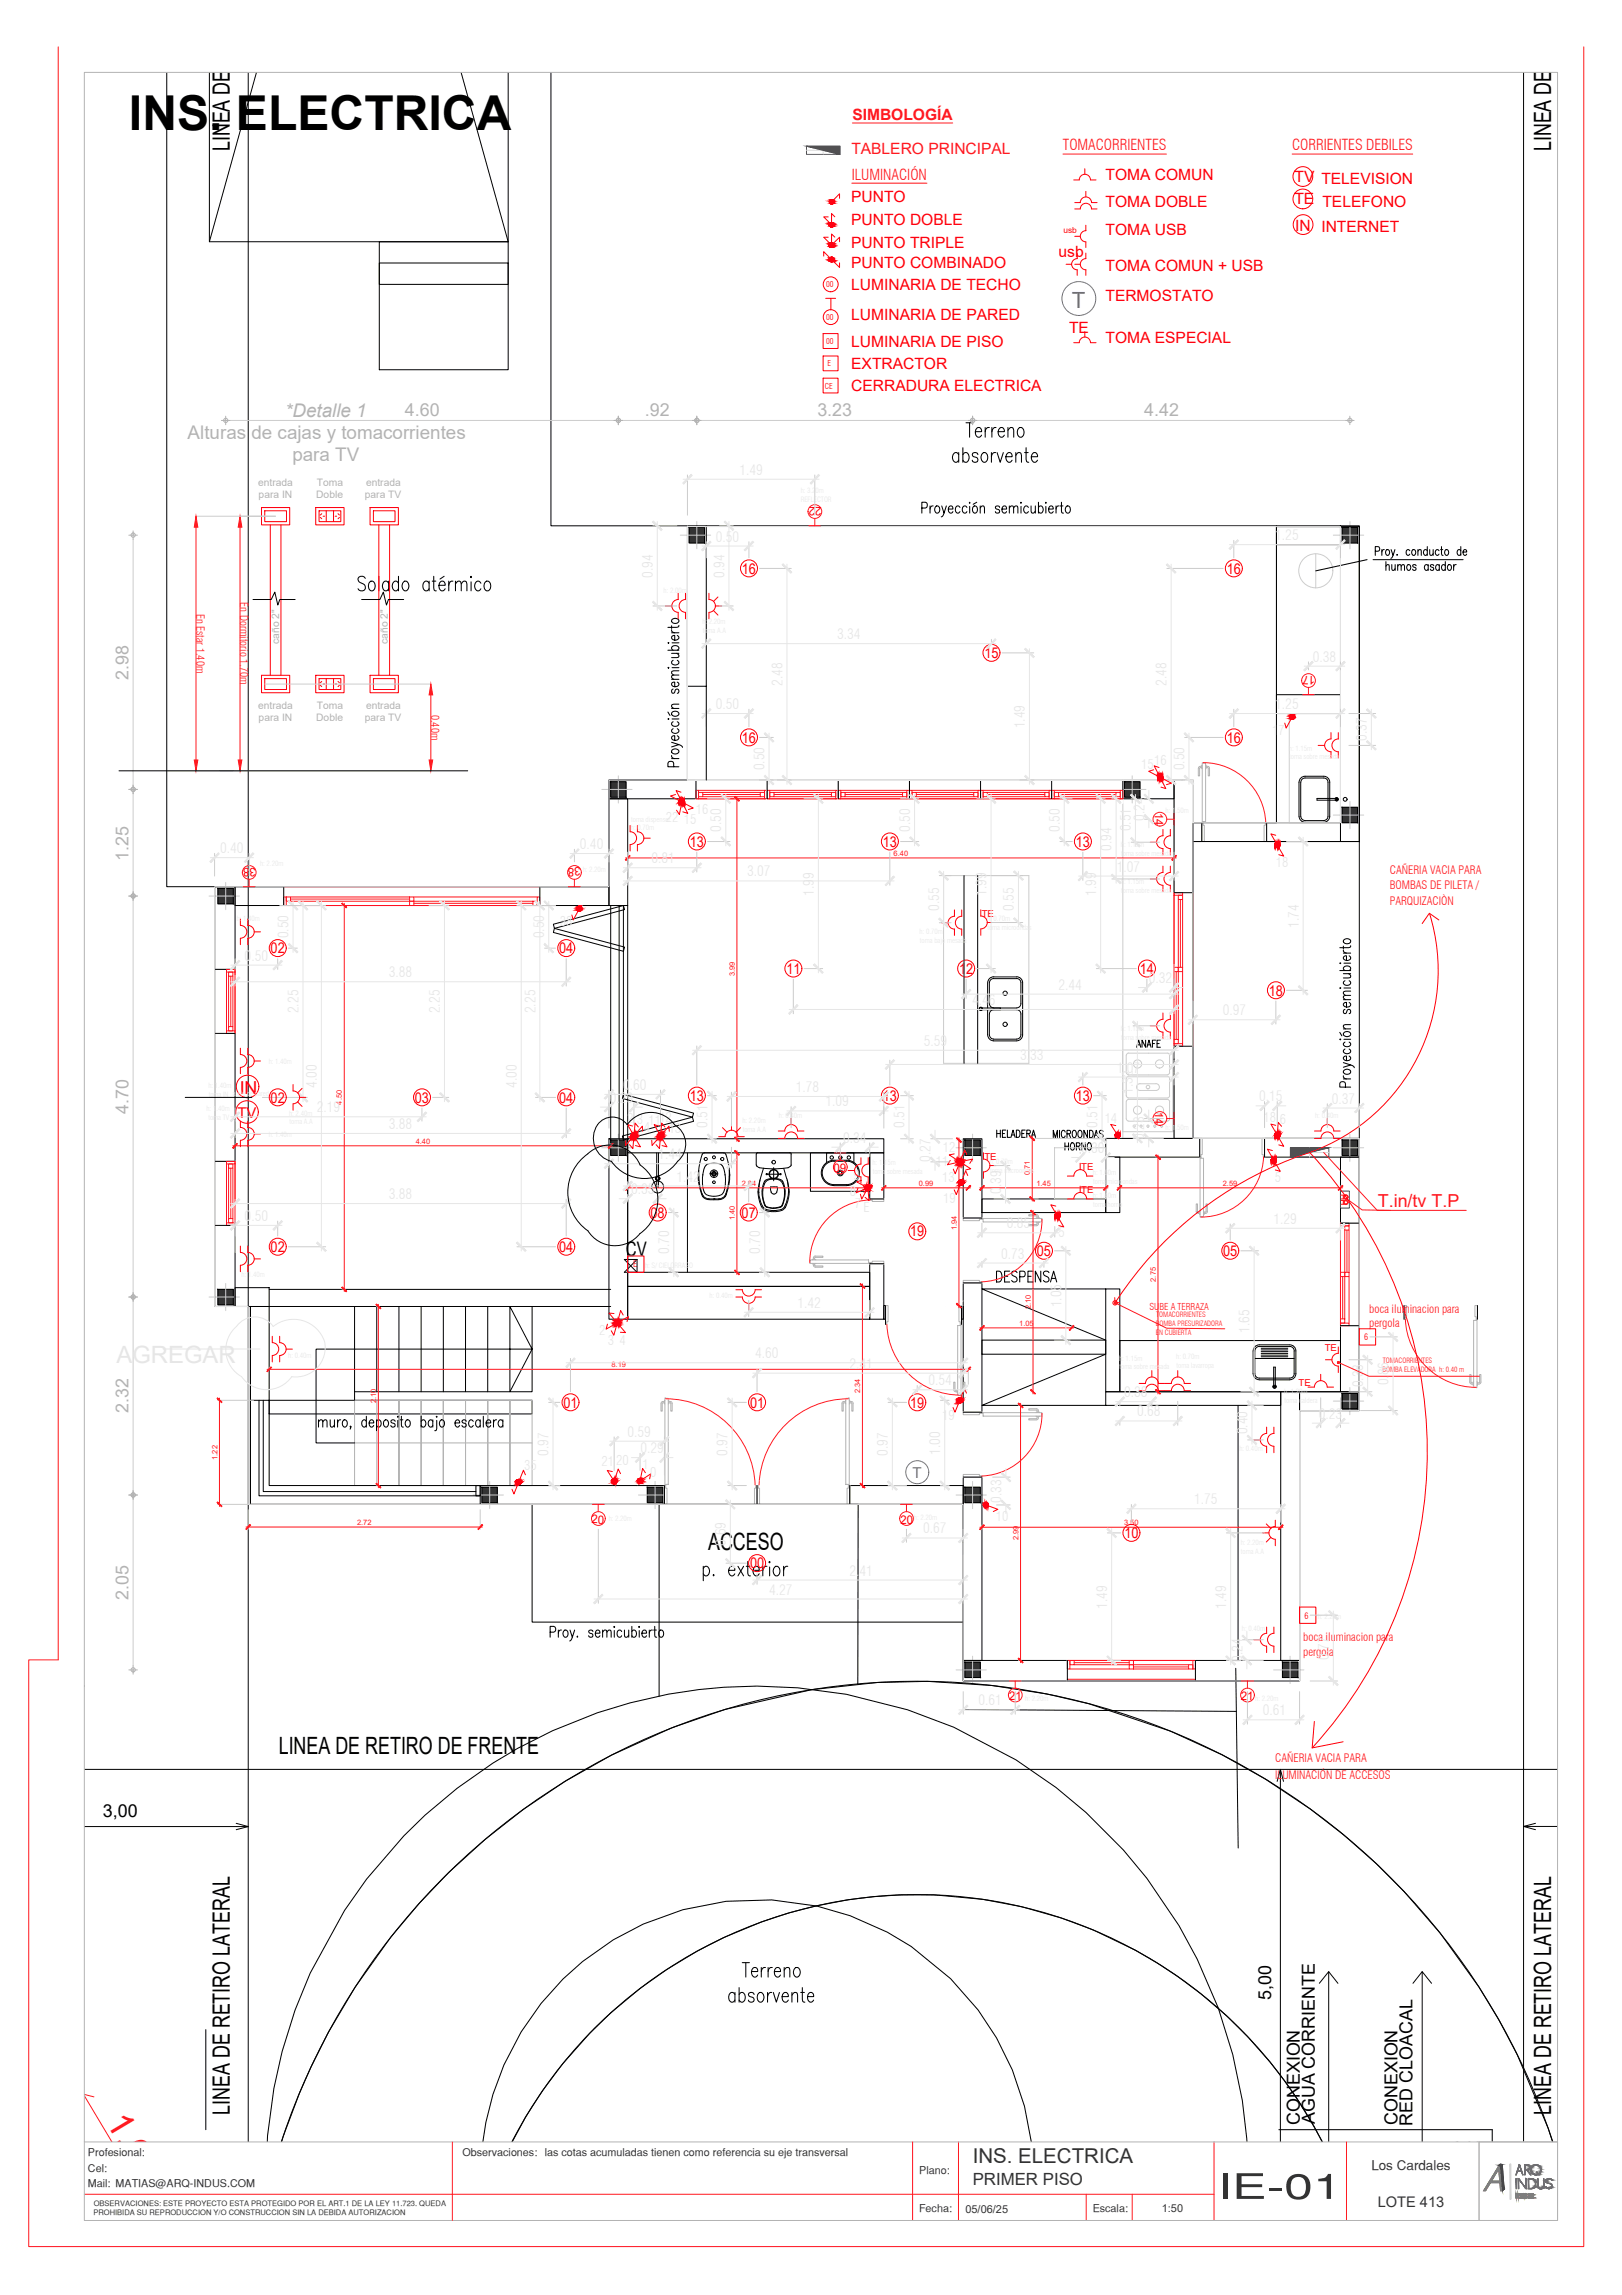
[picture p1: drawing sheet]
<svg xmlns="http://www.w3.org/2000/svg" width="594mm" height="841mm" viewBox="0 0 594 841" stroke-linecap="round" stroke-linejoin="round" font-family="sans-serif">
<defs><g id="words">
<text font-size="17.6" x="47.2" y="47.5">INS. ELECTRICA</text>
<text font-size="13.1" fill="#ff1a1a" x="38.6" y="777.6" transform="rotate(59 38.6 777.6)">1.66</text>
<text font-size="12.9" fill="#333" x="445.9" y="805.8">IE-01</text>
<text font-size="9.3" x="129.8" y="217.7">Solado atérmico</text>
<g font-size="8.7">
<text x="84.2" y="55.4" transform="rotate(-90 84.2 55.4)">LINEA DE RETIRO</text>
<text x="568.1" y="55.4" transform="rotate(-90 568.1 55.4)">LINEA DE RETIRO</text>
<text x="259.4" y="568">ACCESO</text>
<text x="102.1" y="642.8">LINEA DE RETIRO DE FRENTE</text>
<text x="84.2" y="775" transform="rotate(-90 84.2 775)">LINEA DE RETIRO LATERAL</text>
<text x="568.1" y="775" transform="rotate(-90 568.1 775)">LINEA DE RETIRO LATERAL</text>
</g>
<text font-size="8.2" fill="#33f" x="392.6" y="112.8">T</text>
<text font-size="7.5" x="363.7" y="471">DESPENSA</text>
<text font-size="7.5" fill="#333" x="356.3" y="792.7">INS. ELECTRICA</text>
<text font-size="7.3" x="229.2" y="460.2">CV</text>
<g font-size="6.9" fill="#b3b3b3">
<text x="104.5" y="152.6">*Detalle 1</text>
<text x="68.7" y="160.9">Alturas de cajas y tomacorrientes</text>
<text x="107.1" y="169.1">para TV</text>
</g>
<g font-size="6.6" fill="#b3b3b3">
<text x="148.3" y="152.4">4.60</text>
<text x="236.2" y="152.4">.92</text>
<text x="299.4" y="152.4">3.23</text>
<text x="419.1" y="152.5">4.42</text>
<text x="47.1" y="249" transform="rotate(-90 47.1 249)">2.98</text>
<text x="47.1" y="315.5" transform="rotate(-90 47.1 315.5)">1.25</text>
<text x="47.1" y="408.1" transform="rotate(-90 47.1 408.1)">4.70</text>
<text x="47.1" y="517.9" transform="rotate(-90 47.1 517.9)">2.32</text>
<text x="47.1" y="586.2" transform="rotate(-90 47.1 586.2)">2.05</text>
</g>
<text font-size="6.6" fill="#f00" x="87.8" y="400.8">IN</text>
<text font-size="6.6" fill="#ff1a1a" x="504.6" y="442.3">T.in/tv T.P</text>
<g font-size="6.6">
<text x="37.7" y="665.9">3,00</text>
<text x="465.5" y="732.9" transform="rotate(-90 465.5 732.9)">5,00</text>
<text x="476.1" y="778.7" transform="rotate(-90 476.1 778.7)">CONEXION</text>
<text x="481.6" y="778.4" transform="rotate(-90 481.6 778.4)">AGUA CORRIENTE</text>
<text x="511.8" y="778.7" transform="rotate(-90 511.8 778.7)">CONEXION</text>
<text x="517.3" y="778.9" transform="rotate(-90 517.3 778.9)">RED CLOACAL</text>
</g>
<text font-size="6.2" fill="#333" x="356.3" y="800.9">PRIMER PISO</text>
<g font-size="5.7" fill="#ff1a1a">
<text x="312.2" y="43.8">SIMBOLOGÍA</text>
<text x="311.8" y="56.6">TABLERO PRINCIPAL</text>
</g>
<g font-size="5.7" fill="#f00">
<text x="404.9" y="65.9">TOMA COMUN</text>
<text x="474.2" y="66.7">TV TELEVISION</text>
<text x="311.8" y="74.2">PUNTO</text>
<text x="404.9" y="75.9">TOMA DOBLE</text>
<text x="474.1" y="74.7">TE TELEFONO</text>
<text x="311.8" y="82.3">PUNTO DOBLE</text>
<text x="404.9" y="86">TOMA USB</text>
<text x="474.4" y="84.5">IN INTERNET</text>
<text x="311.8" y="90.9">PUNTO TRIPLE</text>
<text x="387.7" y="94.1">usb</text>
<text x="311.8" y="98.4">PUNTO COMBINADO</text>
<text x="404.9" y="99.3">TOMA COMUN + USB</text>
<text x="311.8" y="106.2">LUMINARIA DE TECHO</text>
<text x="404.9" y="110.4">TERMOSTATO</text>
<text x="311.8" y="117.3">LUMINARIA DE PARED</text>
<text x="391.6" y="122.1">TE</text>
<text x="404.9" y="125.6">TOMA ESPECIAL</text>
<text x="311.8" y="127">LUMINARIA DE PISO</text>
<text x="311.8" y="135.2">EXTRACTOR</text>
<text x="311.8" y="143.3">CERRADURA ELECTRICA</text>
</g>
<text font-size="5.7" x="415.2" y="384.9">ANAFE</text>
<g font-size="5.5" fill="#ff1a1a">
<text x="389.3" y="55.1">TOMACORRIENTES</text>
<text x="473.3" y="55.1">CORRIENTES DEBILES</text>
<text x="312" y="65.9">ILUMINACIÓN</text>
</g>
<g font-size="5.5" fill="#f00">
<text x="271.7" y="210.2">16</text>
<text x="449.3" y="210.2">16</text>
<text x="360.5" y="241.2">15</text>
<text x="271.7" y="272.1">16</text>
<text x="449.3" y="272.1">16</text>
<text x="252.7" y="310.2">13</text>
<text x="323.3" y="310.2">13</text>
<text x="394" y="310.2">13</text>
<text x="99.1" y="349.3">02</text>
<text x="204.8" y="349.3">04</text>
<text x="288" y="356.9">11</text>
<text x="351.3" y="356.9">12</text>
<text x="417.5" y="356.9">14</text>
<text x="464.7" y="364.8">18</text>
<text x="99.1" y="404.1">02</text>
<text x="152" y="404.1">03</text>
<text x="204.8" y="404.1">04</text>
<text x="252.7" y="403.4">13</text>
<text x="323.3" y="403.4">13</text>
<text x="394" y="403.4">13</text>
<text x="86.9" y="409.8">TV</text>
<text x="238.3" y="446.3">08</text>
<text x="271.6" y="446.3">07</text>
<text x="333.4" y="453.1">19</text>
<text x="99.1" y="458.8">02</text>
<text x="204.8" y="458.8">04</text>
<text x="379.8" y="460.2">05</text>
<text x="448" y="460.2">05</text>
<text x="206.4" y="515.8">01</text>
<text x="274.7" y="515.8">01</text>
<text x="333.4" y="515.8">19</text>
<text x="411.8" y="563.7">10</text>
<text x="274.7" y="574.7">00</text>
</g>
<text font-size="5.5" fill="#33f" x="334.2" y="541.8">T</text>
<text font-size="5.4" x="532.4" y="788.6">3.06</text>
<text font-size="5.4" fill="#333" x="504.6" y="808.8">LOTE 413</text>
<g font-size="5.2" fill="#e6e6e6">
<text x="467.1" y="197.9">1.25</text>
<text x="467.1" y="259.8">1.25</text>
<text x="500.6" y="271.6" transform="rotate(-90 500.6 271.6)">0.37</text>
<text x="419.1" y="300.8" transform="rotate(-90 419.1 300.8)">0.24</text>
<text x="238.6" y="316.3">0.81</text>
<text x="361.3" y="328.2" transform="rotate(-90 361.3 328.2)">1.99</text>
<text x="105.7" y="343.9" transform="rotate(-90 105.7 343.9)">0.50</text>
<text x="89.6" y="352">0.50</text>
<text x="420.7" y="360.2">0.32</text>
<text x="356" y="368.3">4.46</text>
<text x="338.3" y="383.2">5.59</text>
<text x="409" y="393.1">1.07</text>
<text x="228.2" y="399.4">0.60</text>
<text x="414.9" y="400.9" transform="rotate(-90 414.9 400.9)">1.32</text>
<text x="116" y="407.6">2.19</text>
<text x="223.3" y="404.1">0.29</text>
<text x="461.2" y="403.6">0.15</text>
<text x="308.8" y="418.7">0.34</text>
<text x="419.1" y="417.8" transform="rotate(-90 419.1 417.8)">0.23</text>
<text x="241.1" y="424.9">1.44</text>
<text x="396" y="422.5">0.30</text>
<text x="231.1" y="437.6">0.35</text>
<text x="247.7" y="433.1">1.42</text>
<text x="366.6" y="437.5" transform="rotate(-90 366.6 437.5)">0.39</text>
<text x="89.6" y="447.4">0.50</text>
<text x="368.7" y="450.1">0.85</text>
<text x="388.7" y="479.1" transform="rotate(-90 388.7 479.1)">1.05</text>
<text x="311.1" y="501.6">2.41</text>
<text x="340" y="507.6">0.54</text>
<text x="499.3" y="508.5" transform="rotate(-90 499.3 508.5)">0.38</text>
<text x="508.6" y="507.7" transform="rotate(-90 508.6 507.7)">0.86</text>
<text x="411.7" y="512">0.38</text>
<text x="416.5" y="519.1">0.68</text>
<text x="483.1" y="519.9">0.23</text>
<text x="456.9" y="525.6" transform="rotate(-90 456.9 525.6)">0.40</text>
<text x="234.6" y="532.5">0.29</text>
<text x="265.8" y="566.4" transform="rotate(-90 265.8 566.4)">0.69</text>
<text x="311.1" y="577.5">2.41</text>
<text x="455" y="609" transform="rotate(-90 455 609)">0.24</text>
<text x="486.7" y="608.2" transform="rotate(-90 486.7 608.2)">0.77</text>
</g>
<g font-size="4.9" fill="#e6e6e6">
<text x="465.9" y="269.2">17</text>
<text x="418" y="281.6">15</text>
<text x="422.8" y="280.3">16</text>
<text x="243.9" y="301.2">22</text>
<text x="250.4" y="302">15</text>
<text x="467.3" y="317.6">18</text>
<text x="205.1" y="339.5">38</text>
<text x="229.7" y="411.4">2</text>
<text x="233.2" y="411.7">3</text>
<text x="237.5" y="412.1">1112</text>
<text x="404.6" y="411.6">14</text>
<text x="462.8" y="411">18</text>
<text x="468.8" y="412">6</text>
<text x="235.8" y="414.8">4</text>
<text x="244.9" y="415.2">13</text>
<text x="345.4" y="422.1">12</text>
<text x="342.8" y="427.3">11</text>
<text x="312.6" y="432.6">9</text>
<text x="345.1" y="433.1">13</text>
<text x="467" y="433.1">5</text>
<text x="311.3" y="438.1">8</text>
<text x="313.1" y="442.6">7</text>
<text x="345.5" y="440.8">19</text>
<text x="387.7" y="453.5">5</text>
<text x="219.4" y="489.1">2</text>
<text x="222.6" y="492.9">3</text>
<text x="345" y="520.5">19</text>
<text x="192" y="538.6">35</text>
<text x="235.3" y="538.4">1</text>
<text x="238.2" y="541.2">0</text>
<text x="364.7" y="557.5">10</text>
</g>
<text font-size="4.9" fill="#333" x="502.3" y="795">Los Cardales</text>
<g font-size="4.4" fill="#f00">
<text x="300.9" y="185.7" transform="rotate(-179 300.9 185.7)">22</text>
<text x="481.7" y="247.6" transform="rotate(-179 481.7 247.6)">17</text>
<text x="423" y="297.8" transform="rotate(91 423 297.8)">14</text>
<text x="93.7" y="318" transform="rotate(-179 93.7 318)">38</text>
<text x="212.6" y="317.9" transform="rotate(179 212.6 317.9)">38</text>
<text x="423" y="407.5" transform="rotate(91 423 407.5)">14</text>
<text x="305.3" y="429.5" transform="rotate(1 305.3 429.5)">09</text>
<text x="216.7" y="558.3" transform="rotate(1 216.7 558.3)">20</text>
<text x="329.8" y="558.4" transform="rotate(-1 329.8 558.4)">20</text>
<text x="369.6" y="623" transform="rotate(-1 369.6 623)">21</text>
<text x="454.5" y="623" transform="rotate(1 454.5 623)">21</text>
</g>
<g font-size="4.2" fill="#ff1a1a">
<text x="509.1" y="320.3">CAÑERIA VACIA PARA</text>
<text x="509" y="325.6">BOMBAS DE PILETA /</text>
<text x="509" y="331.6">PARQUIZACIÒN</text>
<text x="501.5" y="481.1">boca iluminacion para</text>
<text x="501.5" y="486.3">pergola</text>
<text x="477.3" y="601.5">boca iluminacion para</text>
<text x="477.3" y="606.7">pergola</text>
<text x="467.1" y="645.7">CAÑERIA VACIA PARA</text>
<text x="467" y="651.7">ILUMINACIÓN DE ACCESOS</text>
</g>
<g font-size="4" fill="#ff1a1a">
<text x="88" y="220.7" transform="rotate(90 88 220.7)">En Dormitorio 1.70m</text>
<text x="71.9" y="224.9" transform="rotate(90 71.9 224.9)">En Estar 1.40m</text>
<text x="157.9" y="261.9" transform="rotate(90 157.9 261.9)">0.40m</text>
</g>
<g font-size="4" fill="#333">
<text x="353.6" y="810.9">05/06/25</text>
<text x="425.5" y="810.6">1:50</text>
</g>
<g font-size="3.9" fill="#333">
<text x="32.2" y="790.2">Profesional:</text>
<text x="169.4" y="790.2">Observaciones: las cotas acumuladas tienen como referencia su eje transversal</text>
<text x="32.2" y="795.9">Cel:</text>
<text x="336.7" y="796.6">Plano:</text>
<text x="32.2" y="801.6">Mail: MATIAS@ARQ-INDUS.COM</text>
<text x="336.6" y="810.5">Fecha:</text>
<text x="400.2" y="810.5">Escala:</text>
</g>
<g font-size="3.8" fill="#b3b3b3">
<text x="94.5" y="178.1">entrada</text>
<text x="116" y="178.1">Toma</text>
<text x="134.1" y="178.1">entrada</text>
<text x="94.7" y="182.6">para IN</text>
<text x="115.8" y="182.6">Doble</text>
<text x="133.6" y="182.6">para TV</text>
<text x="102.3" y="236" transform="rotate(-90 102.3 236)">caño 2&quot;</text>
<text x="142.1" y="236" transform="rotate(-90 142.1 236)">caño 2&quot;</text>
<text x="94.5" y="259.8">entrada</text>
<text x="116" y="259.8">Toma</text>
<text x="134.1" y="259.8">entrada</text>
<text x="94.7" y="264.3">para IN</text>
<text x="115.8" y="264.3">Doble</text>
<text x="133.6" y="264.3">para TV</text>
</g>
<g font-size="3.5" fill="#f00">
<text x="359.6" y="335.9">TE</text>
<text x="360.6" y="424.9">TE</text>
<text x="396" y="428.8">TE</text>
<text x="396" y="437.2">TE</text>
<text x="485.2" y="495.2">TE</text>
<text x="475.6" y="507.9">TE</text>
</g>
<text font-size="3.4" fill="#ff1a1a" x="421" y="480.1">SUBE A TERRAZA</text>
<g font-size="3.2" fill="#f00">
<text x="231.9" y="464.5">E</text>
<text x="499.7" y="491.2">6</text>
<text x="477.8" y="593.2">6</text>
</g>
<text font-size="3" fill="#f00" x="389.5" y="85.4">usb</text>
<g font-size="2.9" fill="#f00">
<text x="302.6" y="105.4">00</text>
<text x="302.6" y="117.2">00</text>
<text x="302.6" y="126.1">00</text>
<text x="303.1" y="134.3">E</text>
<text x="302.2" y="142.4">CE</text>
</g>
<g font-size="2.8" fill="#333">
<text x="34.3" y="808.3">OBSERVACIONES: ESTE PROYECTO ESTA PROTEGIDO POR EL ART.1 DE LA LEY 11.723. QUEDA</text>
<text x="34.2" y="811.6">PROHIBIDA SU REPRODUCCION Y/O CONSTRUCCION SIN LA DEBIDA AUTORIZACION</text>
</g>
<g font-size="2.7" fill="#ff1a1a">
<text x="327.3" y="313.5">6.40</text>
<text x="269.1" y="357.7" transform="rotate(-90 269.1 357.7)">3.99</text>
<text x="125.3" y="404.8" transform="rotate(-90 125.3 404.8)">4.50</text>
<text x="152.3" y="419.1">4.40</text>
<text x="377.2" y="430.7" transform="rotate(-90 377.2 430.7)">0.71</text>
<text x="271.7" y="434.5">2.84</text>
<text x="336.5" y="434.5">0.99</text>
<text x="379.6" y="434.5">1.45</text>
<text x="447.9" y="434.5">2.59</text>
<text x="269.1" y="447.1" transform="rotate(-90 269.1 447.1)">1.40</text>
<text x="350.4" y="450.8" transform="rotate(-90 350.4 450.8)">1.94</text>
<text x="423.3" y="469.7" transform="rotate(-90 423.3 469.7)">2.75</text>
<text x="377.6" y="479.8" transform="rotate(-90 377.6 479.8)">2.10</text>
<text x="373.3" y="485.8">1.05</text>
<text x="224" y="501">8.19</text>
<text x="137.8" y="514.2" transform="rotate(-90 137.8 514.2)">2.10</text>
<text x="315.1" y="510.4" transform="rotate(-90 315.1 510.4)">2.34</text>
<text x="79.6" y="535" transform="rotate(-90 79.6 535)">1.22</text>
<text x="130.8" y="558.8">2.72</text>
<text x="411.7" y="558.9">3.50</text>
<text x="373" y="564.4" transform="rotate(-90 373 564.4)">2.99</text>
</g>
<g font-size="2.6" fill="#e6e6e6">
<text x="293.3" y="184">REFLECTOR</text>
<text x="243.1" y="217.2">h: 2.00m</text>
<text x="257.2" y="228.7">h: 2.20m</text>
<text x="257.4" y="232">toma A.A</text>
<text x="472.1" y="275.1">h: 1.15m</text>
<text x="472.2" y="278.3">toma sobre mesada</text>
<text x="426.9" y="297.8">h: 1.50m</text>
<text x="231.1" y="304">h: 0.70m</text>
<text x="410.5" y="310.5">h: 1.15m</text>
<text x="410.7" y="313.8">toma sobre mesada</text>
<text x="410.5" y="324">h: 1.15m</text>
<text x="410.7" y="327.2">toma sobre mesada</text>
<text x="86.7" y="337.5">h: 1.40m</text>
<text x="361.5" y="337.5">h: 0.70m</text>
<text x="361.6" y="340.8">toma microondas</text>
<text x="336.8" y="342.4">h: 0.70m</text>
<text x="337" y="345.6">toma bajo mesada</text>
<text x="410.7" y="381.1">toma sobre mesada</text>
<text x="76.3" y="398.6">h: 1.40m</text>
<text x="76.4" y="401.9">toma IN a eje de pared</text>
<text x="75.6" y="407.1">h: 1.40m</text>
<text x="76.4" y="410.3">toma TV</text>
<text x="105.9" y="408.8">h: 2.40m</text>
<text x="285.3" y="409.9">h: 0.40m</text>
<text x="426.9" y="413.9">h: 1.50m</text>
<text x="481.7" y="409.9">h: 0.40m</text>
<text x="319.6" y="426.9">h: 1.15m</text>
<text x="319.6" y="430.2">toma sobre mesada</text>
<text x="362.5" y="426.6">h: 0.70m</text>
<text x="362.6" y="429.8">toma microondas</text>
<text x="400.3" y="430.5">h: 1.60m</text>
<text x="400.4" y="433.8">toma microondas</text>
<text x="400.3" y="438.9">h: 1.40m</text>
<text x="400.4" y="442.2">toma horno</text>
<text x="88.5" y="467.8">h: 1.40m</text>
<text x="236.2" y="464.5">h: S/ CIELORRASO</text>
<text x="409.9" y="498.6">h: 1.15m</text>
<text x="410" y="501.8">toma sobre mesada</text>
<text x="430.9" y="501.4">toma lavarropa</text>
<text x="470.4" y="510.9">h: 1.20m</text>
<text x="470.5" y="514.2">toma caldera</text>
<text x="454" y="531.9">h: 0.40m</text>
<text x="334.7" y="557">h: 2.20m</text>
<text x="375.5" y="623.2">h: 2.20m</text>
<text x="459.7" y="623.2">h: 2.20m</text>
</g>
<g font-size="2.6" fill="#ff1a1a">
<text x="423.4" y="485.8">BOMBA PRESURIZADORA</text>
<text x="423.5" y="482.5">TOMACORRIENTES</text>
<text x="423.4" y="489.1">EN CUBIERTA</text>
<text x="506.3" y="502.7">BOMBA ELEVADORA h: 0.40 m</text>
<text x="506.5" y="499.4">TOMACORRIENTES</text>
</g>
</g></defs>
<!-- layer: X-REF|0-TEXTO -->
<g fill="none" stroke="#000" stroke-width=".38">
<path d="M353.8 154.9h2.7M355.1 154.9v5.3M357.2 158.2h2.3v-.5a1.06 1.06 0 0 0-.6-.9 1.06 1.06 0 0 0-1.1 .1 2.21 2.21 0 0 0 .4 3.3h.6l.7-.7M360.8 156.7v3.5M362.4 156.7a1.37 1.37 0 0 0-1.6 1.5M363.3 156.7v3.5M364.8 156.7a1.41 1.41 0 0 0-1.5 1.5M365.6 158.2h2.3v-.5a1.04 1.04 0 0 0-.6-.9 1.04 1.04 0 0 0-1.1 .1 1.92 1.92 0 0 0-.6 2 1.92 1.92 0 0 0 1.5 1.3l.8-.7M369.2 157.7l.9-1 1 .2 .2 3.3M369.2 156.7v3.5M373.2 156.9l.3-.2a1.84 1.84 0 0 1 1.7 1.3 1.84 1.84 0 0 1-.7 2l-.4 .2a1.84 1.84 0 0 1-1.6-1.3 1.84 1.84 0 0 1 .7-2zM351.1 166.6l-.7-.8a1.8 1.8 0 0 0-1.6 1.8 1.8 1.8 0 0 0 1.6 1.8l.7-.8"/>
<path d="M351.1 165.8v3.6M352.7 166.6l.7-.8h.6a2.14 2.14 0 0 1 0 3.6h-.6l-.7-.8M352.7 164.1v5.3M358.2 166.6a1.07 1.07 0 0 0-1.1-.8 1.07 1.07 0 0 0-1 .8l.2 .5 1.3 .5a1.05 1.05 0 0 1 .4 1.5 1.17 1.17 0 0 1-1.9-.5M359.9 166.1l.4-.3a1.85 1.85 0 0 1 1.6 1.4 1.85 1.85 0 0 1-.7 1.9l-.4 .3a1.85 1.85 0 0 1-1.6-1.3 1.85 1.85 0 0 1 .7-2zM363.1 165.8v3.6M364.6 165.8a1.37 1.37 0 0 0-1.5 1.6M365.2 165.8l1.1 3.6 1.2-3.6M368.4 167.4h2.3a1.1 1.1 0 0 0-.7-1.4 1.1 1.1 0 0 0-1.4 .6 1.78 1.78 0 0 0 1.3 2.8l.8-.8M372.1 166.9l.9-1.1 .9 .3 .2 3.3M372.1 165.8v3.6M375.3 165.8h1.3"/>
<path d="M375.8 164.1v4.3l.2 .7 .8 .3M377.7 167.4h2.3v-.5a1.04 1.04 0 0 0-.6-.9 1.04 1.04 0 0 0-1.1 .1 2.17 2.17 0 0 0 .4 3.3h.6l.7-.8M337.6 186.2l1.8-.2 .2-.6-.2-1.1-1.8-.2v3.9M340.6 185.4v2.6M341.8 185.4l-.7 .2-.5 .9M342.8 185.6a1.26 1.26 0 0 1 1.5 .7 1.26 1.26 0 0 1-.5 1.6 1.27 1.27 0 0 1-1.5-.7 1.27 1.27 0 0 1 .5-1.6zM344.9 185.4l.9 2.6 .8-2.6M345.8 188l-.6 1.2-.5 .2M347.3 186.5h1.7v-.3a.76 .76 0 0 0-.4-.7 .76 .76 0 0 0-.8 .1 1.26 1.26 0 0 0-.5 1.6 1.26 1.26 0 0 0 1.5 .7l.2-.4M351.6 186l-.3-.4a1.25 1.25 0 0 0-1.5 .7 1.25 1.25 0 0 0 .5 1.6l.7 .1 .6-.5M354.1 186l-.2-.4a1.26 1.26 0 0 0-1.5 .7 1.26 1.26 0 0 0 .5 1.6l.7 .1 .5-.5M355.2 184.1v.3z"/>
<path d="M355.2 185.6v2.4M356.6 185.6a1.25 1.25 0 0 1 1.5 .7 1.25 1.25 0 0 1-.5 1.6 1.25 1.25 0 0 1-1.5-.8 1.25 1.25 0 0 1 .5-1.5zM357.7 184.1l-1.3 .7M359 186.2l.7-.8 .7 .2 .2 2.4M359 185.4v2.6M366.1 186a.82 .82 0 0 0-.8-.6 .82 .82 0 0 0-.7 .6l.4 .5 1 .4 .1 .6a.82 .82 0 0 1-.8 .6 .82 .82 0 0 1-.7-.6M367 186.5h1.7v-.3a.76 .76 0 0 0-.5-.7 .76 .76 0 0 0-.8 .1 1.26 1.26 0 0 0-.5 1.6 1.26 1.26 0 0 0 1.5 .7l.3-.4M369.7 186.2l.7-.8 .7 .2 .1 2.4M369.7 185.4v2.6M371.2 186.2l.8-.8 .7 .2 .1 2.4M374 184.1v.3zM374 185.6v2.4"/>
<path d="M376.7 186l-.3-.4a1.25 1.25 0 0 0-1.5 .7 1.25 1.25 0 0 0 .5 1.6l.7 .1 .6-.5M377.6 185.4l.2 2.5 .7 .1 .7-.7M379.2 185.4v2.6M380.4 186l.2-.4a1.27 1.27 0 0 1 1.5 .7 1.27 1.27 0 0 1-.4 1.6l-.8 .1-.5-.5M380.4 184.1v3.9M383.1 184.1v.3zM383.1 185.6v2.4M384.1 186.5h1.7v-.3a.78 .78 0 0 0-.5-.7 .78 .78 0 0 0-.8 .1 1.25 1.25 0 0 0-.5 1.5 1.25 1.25 0 0 0 1.5 .8l.3-.4M386.8 185.4v2.6M387.9 185.4l-.7 .2-.4 .9M388.4 185.4h.9M388.8 184.1v3.2l.1 .6 .6 .1"/>
<path d="M390.6 185.6a1.26 1.26 0 0 1 1.5 .7 1.26 1.26 0 0 1-.5 1.6 1.27 1.27 0 0 1-1.5-.7 1.27 1.27 0 0 1 .5-1.6zM500.7 205.1l-18.8 4.1M502.9 205.1h33M503.7 202l1.4-.2 .2-.4-.2-.9-1.4-.2v3.2M506.1 201.4v2.1M507 201.4l-.5 .1-.4 .8M507.6 207.5l.6-.6 .5 .1 .1 2M507.6 205.8v3.2M507.8 201.5a1.04 1.04 0 0 1 1.3 .7 1.04 1.04 0 0 1-.7 1.3 1.12 1.12 0 0 1-1-.8 1.12 1.12 0 0 1 .4-1.2zM509.5 201.4l.7 2.1 .7-2.1M509.8 206.9l.1 2 .5 .1 .6-.6M510.2 203.5l-.8 1.1"/>
<path d="M511 206.9v2.1M511.6 203.4h.2zM511.9 207.5l.6-.6 .6 .1 .1 2M511.9 206.9v2.1M513.2 207.5l.5-.6 .6 .1 .1 2M515.6 207a.64 .64 0 0 1 1 .3l.1 .8a.86 .86 0 0 1-.9 .9l-.6-.9zM516.4 201.8l-.3-.3a.99 .99 0 0 0-1.2 .6 .99 .99 0 0 0 .5 1.3l.5 .1 .5-.4M517.4 201.5a1.04 1.04 0 0 1 1.2 .7 1.04 1.04 0 0 1-.6 1.3 1.12 1.12 0 0 1-1-.8 1.12 1.12 0 0 1 .4-1.2zM518.7 207.3a.68 .68 0 0 0-.7-.4 .68 .68 0 0 0-.6 .4l.3 .5 .8 .3 .2 .5a.66 .66 0 0 1-.7 .5 .66 .66 0 0 1-.6-.5M519.3 202l.6-.6 .6 .1 .1 2M519.3 201.4v2.1M522.8 201.8a.68 .68 0 0 0-.7-.4 .68 .68 0 0 0-.6 .4l-.1 .8a.86 .86 0 0 0 .9 .9l.5-.4"/>
<path d="M522.8 200.3v3.2M523.1 207.3a.68 .68 0 0 0-.6-.4 .68 .68 0 0 0-.7 .4l-.1 .8a.86 .86 0 0 0 .9 .9l.5-.4M523.1 206.9v2.1M523.6 201.4l.2 2 .5 .1 .6-.6M524.9 201.4v2.1M525.1 207.3a.68 .68 0 0 0-.6-.4 .68 .68 0 0 0-.6 .4l1.1 .8 .1 .5a.66 .66 0 0 1-.6 .5 .66 .66 0 0 1-.6-.5M527.1 201.8l-.3-.3a1 1 0 0 0-1.1 .9 1 1 0 0 0 .9 1.1l.5-.4M527.2 207.3a.64 .64 0 0 0-.7-.4 .64 .64 0 0 0-.6 .4l-.1 .8a.86 .86 0 0 0 .9 .9l.5-.4M527.2 206.9v2.1M527.6 201.4h.8M528 200.3v2.6l.1 .5 .5 .1M529.4 207.3a.68 .68 0 0 0-.7-.4 .68 .68 0 0 0-.6 .4l-.1 .8a.86 .86 0 0 0 .9 .9l.5-.4"/>
<path d="M529.4 205.8v3.2M529.4 201.5a.63 .63 0 0 1 1.1 .3l.1 .8a.85 .85 0 0 1-.9 .9l-.6-.9zM530.5 207a.68 .68 0 0 1 1 .3l.1 .8a.85 .85 0 0 1-.9 .9l-.6-.9zM532.4 206.9v2.1M533.3 206.9l-.5 .1-.4 .8M535 201.8a.65 .65 0 0 0-.6-.4 .65 .65 0 0 0-.6 .4l-.1 .8a.85 .85 0 0 0 .9 .9l.4-.4M535 200.3v3.2M535.8 202.3h1.4l-.2-.8a.63 .63 0 0 0-1 .3l-.2 .8a.85 .85 0 0 0 .9 .9l.5-.4M244.6 235.6h.4zM244.6 238.3h4.1M246 230.7l.2 .8 .9 .4M246 239.4h2.7"/>
<path d="M246 231.9h2.7M246 229.3v1M246.2 227a1.47 1.47 0 0 1 2.5 .7 1.43 1.43 0 0 1-1.5 .8 1.43 1.43 0 0 1-1.2-1.2zM246.2 235.6h2.5M246.5 238.3l-.3-.3a1.25 1.25 0 0 1 .7-1.5 1.25 1.25 0 0 1 1.5 .5l.3 .7-.6 .6M247.9 239.4l.8 .7-.3 .8-2.4 .1M248.1 232.9l.6 .6a1.35 1.35 0 0 1-1.4 1.1 1.35 1.35 0 0 1-1.3-1.1l.4-.5 .7-.1v1.7M248.7 229.2l-.3 .5-.5 .2h-3.3M244.6 244.7h.4zM246 259.6h2.7M246 248.9h2.7M246.2 244.7h2.5"/>
<path d="M246.5 252.5a.82 .82 0 0 0-.5 .8 .82 .82 0 0 0 .5 .8l.6-.5 .2-.7a.74 .74 0 0 1 1.1-.2 .83 .83 0 0 1-.3 1.4M246.5 242l-.3 .3a1.27 1.27 0 0 0 .7 1.4 1.27 1.27 0 0 0 1.5-.4l.3-.7-.6-.6M248.1 250l.6 .5a1.35 1.35 0 0 1-1.4 1.2 1.35 1.35 0 0 1-1.3-1.2l.4-.4 .7-.1v1.7M248.7 258l-2.5 .2-.2 .7 .7 .7M248.7 247.4l-2.5 .2-.2 .6 .7 .7M248.7 245.8l-2.5 .2-.2 .7 .7 .7M244.6 263.5h.4zM244.6 260.9l.8 1.3M246 276.8l.2 .8 .9 .4M246 272l2.7 .9-2.7 .8M246 278h2.7M246.2 274.9a1.47 1.47 0 0 1 2.5 .7 1.43 1.43 0 0 1-1.5 .7 1.43 1.43 0 0 1-1.2-1.1z"/>
<path d="M246.2 261.1l.3-.3a1.36 1.36 0 0 1 2.2 1 1.43 1.43 0 0 1-1.5 .7 1.43 1.43 0 0 1-1.2-1.1zM246.2 263.5h2.5M246.5 267l-.3 .3a1.27 1.27 0 0 0 .7 1.5 1.27 1.27 0 0 0 1.5-.5l.3-.7-.6-.6M246.5 264.5l-.3 .2a1.26 1.26 0 0 0 .7 1.6 1.26 1.26 0 0 0 1.5-.5l.3-.8-.6-.5M248.1 269.6l.6 .6a1.35 1.35 0 0 1-1.4 1.1 1.35 1.35 0 0 1-1.3-1.1l.4-.5 .7-.1v1.7M248.7 272.9l.7 .3 .6 .7M246.7 281l-.2-1.7-.5-.3-1.2 .3-.2 1.7h4.1M490.7 353h.4zM490.7 355.7h4M492 348.1a1.07 1.07 0 0 0 1.2 1.2M492 356.8h2.7M492 349.3h2.7"/>
<path d="M492 346.7v1M492.2 344.4a1.27 1.27 0 0 1 1.6-.5 1.27 1.27 0 0 1 .7 1.5l-.4 .3a1.36 1.36 0 0 1-2.1-1zM492.2 353h2.5M492.6 359.4l-.6 .5a1.35 1.35 0 0 0 1.4 1.2 1.35 1.35 0 0 0 1.3-1.2l-.6-.5M492.6 355.7l-.6-.6a1.35 1.35 0 0 1 1.4-1.1 1.35 1.35 0 0 1 1.3 1.1l-.6 .6M493.9 356.8l.8 .7-.2 .8-2.5 .1M494.1 350.3l.4 .2a1.27 1.27 0 0 1-.7 1.5 1.27 1.27 0 0 1-1.6-.4l-.2-.8 .4-.4 .8-.1v1.7M494.7 346.6l-.2 .5-.6 .2h-3.2M490.7 362.1h.4zM490.7 378.3l.8 1.3M492 377h2.7M492 366.3h2.7"/>
<path d="M492.2 378.4a1.26 1.26 0 0 1 1.6-.5 1.26 1.26 0 0 1 .7 1.6 1.47 1.47 0 0 1-2.5-.8zM492.2 362.1h2.5M492.6 369.9a.81 .81 0 0 0-.6 .8 .81 .81 0 0 0 .6 .8l.4-.2 .4-.9a.71 .71 0 0 1 1.1-.3 .87 .87 0 0 1-.4 1.4M494.1 367.4l.4 .3a1.25 1.25 0 0 1-.7 1.4 1.25 1.25 0 0 1-1.6-.5l-.2-.7 .4-.4 .8-.1v1.6M494.7 375.5l-2.5 .1-.2 .7 .8 .7M494.7 364.8l-2.5 .1-.2 .8 .8 .6M494.7 363.2l-2.5 .2-.2 .7 .8 .7M490.7 380.9h.4zM492 394.2a1.07 1.07 0 0 0 1.2 1.2M492 389.4l2.7 .9-2.7 .8M492 395.4h2.7M492.2 392.2a1.27 1.27 0 0 1 1.6-.4 1.27 1.27 0 0 1 .7 1.5l-.4 .3a1.36 1.36 0 0 1-2.1-1.1z"/>
<path d="M492.2 380.9h2.5M492.6 384.4l-.6 .6a1.35 1.35 0 0 0 1.4 1.2 1.35 1.35 0 0 0 1.3-1.2l-.6-.6M492.6 381.9l-.6 .5a1.35 1.35 0 0 0 1.4 1.2 1.35 1.35 0 0 0 1.3-1.2l-.6-.5M492.8 398.4v-1.3a1.09 1.09 0 0 0-1-.7 1.09 1.09 0 0 0-1.1 .7v1.3h4M494.1 387l.4 .3a1.25 1.25 0 0 1-.7 1.5 1.25 1.25 0 0 1-1.6-.5l-.2-.8 .4-.4 .8-.1v1.7M494.7 390.3l.8 .3 .5 .7M365.1 414.1v2.7M365.1 415.4h1.3M366.4 414.1v2.7M367.1 415.4h.8M368.4 414.1h-1.3v2.7h1.3M369 414.1v2.7h1.1"/>
<path d="M370.3 416.8l.7-2.7 .8 2.7M370.6 415.9h.9M372.3 414.1a1.43 1.43 0 0 1 1.3 1 1.43 1.43 0 0 1-.4 1.6l-.9 .1zM374.3 415.4h.7M375.5 414.1h-1.2v2.7h1.2M376.1 415.4l1.1-.1v-1l-1.1-.2v2.7M376.7 415.4l.7 1.4M377.8 416.8l.7-2.7 .8 2.7M378.1 415.9h.9M385.8 416.9v-2.7l.7 2.7 .8-2.7v2.7M388.1 414.2v2.7M390 418.8v2.7"/>
<path d="M390.1 414.9a.73 .73 0 0 0-.9-.7 .73 .73 0 0 0-.5 1v.7a.73 .73 0 0 0 .5 1 .73 .73 0 0 0 .9-.7M390.8 415.5l1.2-.1v-1.1l-1.2-.1v2.7M391.4 418.8v2.7M391.5 415.5l.6 1.4M392.4 418.9l.2-.1a1.4 1.4 0 0 1 1 1.3 1.4 1.4 0 0 1-1 1.4 1.82 1.82 0 0 1-.2-2.6zM393.1 414.3l.2-.1a1.39 1.39 0 0 1 1 1.4 1.39 1.39 0 0 1-1 1.3 1.88 1.88 0 0 1-.2-2.6zM395.2 414.3l.2-.1a1.4 1.4 0 0 1 .9 1.4 1.4 1.4 0 0 1-.9 1.3 1.82 1.82 0 0 1-.2-2.6zM397.5 418.8v2.7l-1.3-2.7v2.7M398.3 414.2v2.7l-1.3-2.7v2.7M398.6 418.9l.2-.1a1.39 1.39 0 0 1 1 1.3 1.39 1.39 0 0 1-1 1.4 1.88 1.88 0 0 1-.2-2.6zM399.1 414.2a1.43 1.43 0 0 1 1.3 1 1.43 1.43 0 0 1-.4 1.6l-.9 .1zM400.8 416.9l.7-2.7 .8 2.7"/>
<path d="M401.1 416h.9M404 414.6l-.5-.4-.8 .4v.5l.9 .5a.72 .72 0 0 1 .2 1.2 .72 .72 0 0 1-1.1-.3M390 420.1h1.4M394.2 420.1l1.2-.2v-1l-1.2-.1v2.7M394.9 420.1l.6 1.4M134.2 519v4M145.7 519v.4zM147 519v3.2l.1 .6 .6 .2M154.2 519v4M160 519v.4zM177 519v4M116.7 521.1l.7-.8 .7 .2 .1 2.5"/>
<path d="M116.7 520.3v2.7M118.2 521.1l.7-.8 .8 .2 .1 2.5M120.9 520.3l.2 2.5 .7 .2 .7-.8M122.5 520.3v2.7M123.6 520.3v2.7M124.8 520.3a1.07 1.07 0 0 0-1.2 1.1M125.8 520.5l.3-.2a1.35 1.35 0 0 1 1.1 1.3 1.35 1.35 0 0 1-1.1 1.4l-.3-.2a1.67 1.67 0 0 1 0-2.3zM128.5 522.8l-.2 .2-.1-.2h.3l-.3 .9M134.2 520.9l-.6-.6a1.35 1.35 0 0 0-1.1 1.3 1.35 1.35 0 0 0 1.1 1.4l.6-.6M135.2 521.4h1.7l-.1-.7-.5-.4a1.35 1.35 0 0 0-1.1 1.3 1.35 1.35 0 0 0 1.1 1.4l.6-.6M137.9 520.9a.82 .82 0 0 1 .8-.6 .82 .82 0 0 1 .8 .6 1.36 1.36 0 0 1-1 2.1l-.6-.6M137.9 520.3v4"/>
<path d="M140.9 520.5a.75 .75 0 0 1 1.2 .4 1.36 1.36 0 0 1-.9 2.1 1.61 1.61 0 0 1-.3-2.5zM144.7 520.9a.88 .88 0 0 0-1.4-.4v.7l1.3 .6 .1 .6a.87 .87 0 0 1-1.4 .4l-.1-.4M145.7 520.5v2.5M146.6 520.3h1M148.8 520.5a.79 .79 0 0 1 1.3 .4 1.36 1.36 0 0 1-1 2.1l-.3-.2a1.67 1.67 0 0 1 0-2.3zM154.2 520.9a.82 .82 0 0 1 .8-.6 .82 .82 0 0 1 .8 .6 1.36 1.36 0 0 1-1 2.1l-.6-.6M158.5 520.9l-.5-.6a1.35 1.35 0 0 0-1.2 1.3 1.35 1.35 0 0 0 1.2 1.4l.5-.6M158.5 520.3v2.7M160 520.5v3l-.2 .6-.6 .2M161.4 520.5a.79 .79 0 0 1 1.3 .4 1.36 1.36 0 0 1-1 2.1l-.3-.2a1.67 1.67 0 0 1 0-2.3zM166.7 521.4h1.6l-.1-.7-.4-.4a1.35 1.35 0 0 0-1.2 1.3 1.35 1.35 0 0 0 1.2 1.4l.5-.6M170.8 520.9a.82 .82 0 0 0-.8-.6 .82 .82 0 0 0-.8 .6l.4 .5 1 .4 .2 .6a.8 .8 0 0 1-.8 .6 .8 .8 0 0 1-.8-.6"/>
<path d="M173.3 520.9l-.6-.6a1.36 1.36 0 0 0-1.1 1.3 1.36 1.36 0 0 0 1.1 1.4l.6-.6M175.9 520.9a.82 .82 0 0 0-.8-.6 .82 .82 0 0 0-.8 .6 1.36 1.36 0 0 0 1 2.1l.6-.6M175.9 520.3v2.7M178 521.4h1.7v-.3a.8 .8 0 0 0-.7-.8 .8 .8 0 0 0-.8 .6 1.36 1.36 0 0 0 1 2.1l.5-.6M180.7 520.3v2.7M181.9 520.3a1.07 1.07 0 0 0-1.2 1.1M184.2 520.9a.82 .82 0 0 0-.8-.6 .82 .82 0 0 0-.8 .6 1.36 1.36 0 0 0 1 2.1l.6-.6M184.2 520.3v2.7M257.6 574.7l.7-.7a1.77 1.77 0 0 1 1.6 1.7 1.77 1.77 0 0 1-1.6 1.8l-.7-.8M257.6 574v5.3M261.4 577l.2 .2-.2 .3zM266.9 575.5h2.2a1.1 1.1 0 0 0-.6-1.4 1.1 1.1 0 0 0-1.4 .6 1.76 1.76 0 0 0 1.3 2.8l.7-.8"/>
<path d="M270.3 574l2.1 3.5M272.4 574l-2.1 3.5M273.3 574h1.3M273.9 572.2v4.3l.2 .7 .8 .3M275.8 575.5h2.3a1.1 1.1 0 0 0-.7-1.4 1.1 1.1 0 0 0-1.4 .6 1.76 1.76 0 0 0 1.3 2.8l.8-.8M279.4 574v3.5M280.9 574a1.41 1.41 0 0 0-1.5 1.5M281.9 572.2v.5l-.2-.2zM281.9 574.2v3.3M283.8 574.2l.3-.2a1.82 1.82 0 0 1 1.6 1.3 1.82 1.82 0 0 1-.6 1.9l-.4 .3a1.82 1.82 0 0 1-1.6-1.3 1.82 1.82 0 0 1 .7-2zM287 574v3.5M288.5 574a1.36 1.36 0 0 0-1.5 1.5"/>
<path d="M201.5 598.1h1.3a1.12 1.12 0 0 0 .8-1 1.12 1.12 0 0 0-.8-1.1h-1.3v4M204.5 597.4v2.6M205.6 597.4l-.7 .1-.4 1M206.7 597.5a1.25 1.25 0 0 1 1.4 .7 1.25 1.25 0 0 1-.5 1.6 1.25 1.25 0 0 1-1.5-.7 1.25 1.25 0 0 1 .6-1.6zM208.8 597.4l.8 2.6 .9-2.6M209.6 600l-.5 1.1-.5 .2M211.5 599.6v.4zM217.2 597.9a.82 .82 0 0 0-.8-.6 .82 .82 0 0 0-.8 .6 1.46 1.46 0 0 0 1.4 .9l.2 .6a.82 .82 0 0 1-.8 .6 .82 .82 0 0 1-.8-.6M218 598.5h1.7v-.4a.78 .78 0 0 0-.4-.7 .78 .78 0 0 0-.8 .1 1.25 1.25 0 0 0-.5 1.6 1.25 1.25 0 0 0 1.4 .7l.3-.4M220.7 598.1l.7-.7 .8 .1 .1 2.5M220.7 597.4v2.6M222.3 598.1l.7-.7 .7 .1 .1 2.5"/>
<path d="M225 596v.4zM225 597.5v2.5M227.7 597.9l-.3-.4a1.26 1.26 0 0 0-1.5 .7 1.26 1.26 0 0 0 .5 1.6l.7 .2 .6-.6M228.7 597.4l.1 2.4 .8 .2 .7-.8M230.3 597.4v2.6M231.4 597.9l.3-.4a1.26 1.26 0 0 1 1.5 .7 1.26 1.26 0 0 1-.5 1.6l-.7 .2-.6-.6M231.4 596v4M234.1 596v.4zM234.1 597.5v2.5M235.1 598.5h1.7v-.4a.76 .76 0 0 0-.4-.7 .76 .76 0 0 0-.9 .1 1.26 1.26 0 0 0-.5 1.6 1.26 1.26 0 0 0 1.5 .7l.3-.4M237.8 597.4v2.6M239 597.4l-.8 .1-.4 1"/>
<path d="M239.4 597.4h1M239.8 596v3.2l.1 .6 .6 .2M241.7 597.5a1.25 1.25 0 0 1 1.4 .7 1.25 1.25 0 0 1-.5 1.6 1.25 1.25 0 0 1-1.4-.7 1.25 1.25 0 0 1 .5-1.6zM271.9 719.2h2.6M273.2 719.2v5.3M269.2 730.9l-.8-.7a1.84 1.84 0 0 0-1.6 1.3 1.84 1.84 0 0 0 .6 2l1 .2 .8-.8M269.2 730.2v3.5M270.7 730.9l.8-.7a1.85 1.85 0 0 1 1.6 1.3 1.85 1.85 0 0 1-.7 2l-.9 .2-.8-.8M270.7 728.4v5.3M275.2 722.5h2.3a1.1 1.1 0 0 0-.6-1.4 1.1 1.1 0 0 0-1.5 .6 1.78 1.78 0 0 0 1.4 2.8l.7-.7M276.2 730.9a1.1 1.1 0 0 0-1-.8 1.1 1.1 0 0 0-1.1 .8l.2 .5 1.3 .5a.98 .98 0 0 1 .4 1.6 1.17 1.17 0 0 1-1.9-.6M277.9 730.4l.4-.2a1.8 1.8 0 0 1 1.5 1.7 1.8 1.8 0 0 1-1.5 1.8 2.21 2.21 0 0 1-.4-3.3z"/>
<path d="M278.8 721v3.5M280.4 721l-1 .2-.6 1.3M281.1 730.2v3.5M281.3 721v3.5M282.6 730.2a1.41 1.41 0 0 0-1.5 1.5M282.9 721l-1 .2-.6 1.3M283.2 730.2l1.1 3.5 1.2-3.5M283.6 722.5h2.3a1.1 1.1 0 0 0-.7-1.4 1.1 1.1 0 0 0-1.4 .6 1.78 1.78 0 0 0 1.3 2.8l.8-.7M286.5 731.7h2.2v-.5a1.06 1.06 0 0 0-.6-1 1.06 1.06 0 0 0-1.1 .2 2.21 2.21 0 0 0 .4 3.3h.6l.7-.8M287.2 722l.9-1 1 .2 .2 3.3M287.2 721v3.5M290.1 731.2l.9-1 1 .2 .1 3.3"/>
<path d="M290.1 730.2v3.5M291.2 721.2l.4-.2a1.77 1.77 0 0 1 1.5 1.8 1.77 1.77 0 0 1-1.5 1.7 2.14 2.14 0 0 1-.4-3.3zM293.3 730.2h1.3M293.9 728.4v4.3l.1 .8 .8 .2M295.8 731.7h2.2a1.1 1.1 0 0 0-.6-1.4 1.1 1.1 0 0 0-1.5 .6 1.78 1.78 0 0 0 1.4 2.8l.7-.8"/>
</g>
<!-- layer: X-REF|0-COTAS -->
<path d="M469 652.8v132.1M30.9 669.4h55.6M562.4 669.3h8M483.2 726.8l3.4-4.3 3.4 4.3M486.6 722.5v62.4M517.5 726.8l3.4-4.3 3.4 4.3M520.9 722.5v62.4" fill="none" stroke="#000" stroke-width=".37"/>
<!-- layer: X-REF|04 -->
<path d="M467.8 652.8l1.2-4.4 1.1 4.4M469 648.4v4.4M86.5 668.2l4.4 1.2-4.4 1.1M86.5 669.4h4.4M558 669.3h4.4M562.4 668.2l-4.4 1.1 4.4 1.2" fill="none" stroke="#000" stroke-width=".37"/>
<!-- layer: X-REF|ejes divisorios -->
<path d="M90.9 26.6v758.3M558 26.6v758.3M30.9 648.4h539.5" fill="none" stroke="#000" stroke-width=".37"/>
<!-- layer: 0 -->
<g fill="#333" stroke="#333" stroke-width=".37">
<path d="M491.6 193.3l5.6 5.7h-5.6zM491.6 193.3l5.6 5.7v-5.7z"/>
<path d="M252.4 193.3l5.6 5.7h-5.6zM252.4 193.3l5.6 5.7v-5.7z"/>
<path d="M223.7 286.5l5.6 5.6h-5.6zM223.7 286.5l5.6 5.6v-5.6z"/>
<path d="M411.9 286.5l5.6 5.6h-5.6zM411.9 286.5l5.6 5.6v-5.6z"/>
<path d="M491.6 295.9l5.6 5.6h-5.6zM491.6 295.9l5.6 5.6v-5.6z"/>
<path d="M79.8 325.6l5.7 5.6h-5.7zM79.8 325.6l5.7 5.6v-5.6z"/>
<path d="M223.7 417.8l5.6 5.6h-5.6zM223.7 417.8l5.6 5.6v-5.6z"/>
<path d="M353.4 417.8l5.7 5.6h-5.7zM353.4 417.8l5.7 5.6v-5.6z"/>
<path d="M491.6 417.8l5.6 5.6h-5.6zM491.6 417.8l5.6 5.6v-5.6z"/>
<path d="M491.6 510.7l5.6 5.6h-5.6zM491.6 510.7l5.6 5.6v-5.6z"/>
<path d="M469.7 609.1l5.6 5.7h-5.6zM469.7 609.1l5.6 5.7v-5.7z"/>
<path d="M353.4 609.1l5.7 5.7h-5.7zM353.4 609.1l5.7 5.7v-5.7z"/>
<path d="M353.4 545l5.7 5.7h-5.7zM353.4 545l5.7 5.7v-5.7z"/>
<path d="M237.1 545l5.6 5.7h-5.6zM237.1 545l5.6 5.7v-5.7z"/>
<path d="M79.8 472.5l5.7 5.6h-5.7zM79.8 472.5l5.7 5.6v-5.6z"/>
<path d="M176.5 545l5.6 5.7h-5.6zM176.5 545l5.6 5.7v-5.7z"/>
</g>
<!-- layer: X-REF|BARANDAS -->
<g fill="none" stroke="#000" stroke-width=".37">
<path d="M252.4 193.3h5.6v5.7h-5.6zM491.6 193.3h5.6v5.7h-5.6zM223.7 286.5h5.6v5.6h-5.6zM411.9 286.5h5.6v5.6h-5.6zM491.6 295.9h5.6v5.6h-5.6zM79.8 325.6h5.7v5.6h-5.7zM223.7 417.8h5.6v5.6h-5.6zM353.4 417.8h5.7v5.6h-5.7zM491.6 417.8h5.6v5.6h-5.6zM79.8 472.5h5.7v5.6h-5.7zM491.6 510.7h5.6v5.6h-5.6zM176.5 545h5.6v5.7h-5.6z"/>
<path d="M237.1 545h5.6v5.7h-5.6zM353.4 545h5.7v5.7h-5.7zM353.4 609.1h5.7v5.7h-5.7zM469.7 609.1h5.6v5.7h-5.6z"/>
</g>
<!-- layer: X-REF|MUEBLE -->
<g fill="none" stroke="#ccc" stroke-width=".37">
<path d="M249.2 196.1h11.1M255.2 191.1v10M488.3 196.1h11.2M494.4 191.1v10.1M220.4 289.3h11.1M226.5 284.3v10M408.6 289.3h11.1M414.7 284.3v10M488.3 298.7h11.2M494.4 293.7v10M76.6 328.4h11.1M82.7 323.4v10"/>
<path d="M226.5 415.6v10M356.2 415.6v10M494.4 415.6v10M220.4 420.6h11.1M350.2 420.6h11.1M488.3 420.6h11.2M76.6 475.3h11.1M82.7 470.3v10M488.3 513.4h11.2M494.4 508.5v9.9M173.3 547.9h11.1M179.4 542.9v10"/>
<path d="M233.8 547.9h11.2M239.9 542.9v10M350.2 547.9h11.1M356.2 542.9v10M350.2 612h11.1M356.2 606.9v10.1M466.5 612h11.1M472.5 606.9v10.1"/>
</g>
<!-- layer: X-REF|A-WALL -->
<g fill="none" stroke="#000" stroke-width=".37">
<path d="M251.8 192.7h6.9v58.8h-6.9zM467.5 192.7h23.5v6.9h-23.5zM491 192.7h6.9v115.7h-6.9zM467.5 254.6h23.5v6.9h-23.5zM223 285.9h31.9v6.8h-31.9zM223 292.7h6.9v39.1h-6.9zM411.3 285.9h18.7v6.8h-18.7zM430 285.9h6.9v41.2h-6.9zM436.9 301.5h54.1v6.9h-54.1zM78.6 324.9h7.5v30.3h-7.5zM86.1 324.9h28.1v6.9h-28.1zM176.8 324.9h46.2v6.9h-46.2z"/>
<path d="M78.6 378.7h7.5v46.9h-7.5zM430 383.4h6.9v33.8h-6.9zM223 417.3h6.9v66.1h-6.9zM229.9 417.3h93.8v5.2h-93.8zM352.8 417.3h6.8v191.2h-6.8zM405 417.2h34.4v6.8h-34.4zM462.9 417.2h35v6.8h-35zM318.5 422.5h5.2v60.9h-5.2zM359.6 439.4h45.4v5h-45.4zM405 424h5.2v20.4h-5.2zM491 424h6.9v24.3h-6.9zM78.6 449.1h7.5v29.7h-7.5z"/>
<path d="M86.1 471.9h12.5v6.9h-12.5zM91.7 478.8h6.9v34.4h-6.9zM229.9 466.2h88.6v5.2h-88.6zM323.7 478.4h29.1v5h-29.1zM405 472.3h5.2v37.7h-5.2zM359.6 491.1h45.4v5.2h-45.4zM491 485.8h6.9v24.2h-6.9zM98.6 513.2h96.3v4.9h-96.3zM405 510h64.1v5h-64.1zM476 510h21.9v6.9h-21.9zM175.9 544.4h67.5v6.9h-67.5zM311.2 544.4h41.6v6.9h-41.6z"/>
<path d="M352.8 608.5h123.2v-98.5h-6.9v98.5h6.9v7.5h-123.2zM390.9 615.4v.6M437.8 615.4v.6"/>
</g>
<!-- layer: X-REF|01MUEBLES251 -->
<g fill="none" stroke="#000" stroke-width=".37">
<path d="M475.8 286.7v12.4a2.26 2.26 0 0 0 2.2 2.3l6.9-.1a2.18 2.18 0 0 0 2.1-2.2v-12.4M475.8 286.6a2.18 2.18 0 0 1 2.2-2.1h6.8a2.18 2.18 0 0 1 2.2 2.1M476.4 286.7v12.4a1.61 1.61 0 0 0 1.6 1.6h6.9a1.54 1.54 0 0 0 1.5-1.6v-12.4M476.4 286.6a1.54 1.54 0 0 1 1.6-1.5h6.8a1.55 1.55 0 0 1 1.6 1.5M482.4 292.6h7.2v.6h-7.2zM489 292.6a.61 .61 0 0 1 .9-.2 .61 .61 0 0 1 0 1 .61 .61 0 0 1-.9-.2M489.2 292.6a.49 .49 0 0 1 .7 0 .49 .49 0 0 1 0 .7 .49 .49 0 0 1-.7-.1M226.8 331.8v86M228.3 331.8v86M229.9 331.8v86M363.9 358h8.4M363.9 358.6h8.4"/>
<path d="M363.9 358a2.18 2.18 0 0 0-2.1 2.1M363.9 358.6a1.54 1.54 0 0 0-1.5 1.5M372.4 358a2.18 2.18 0 0 1 2.2 2.1v19.2a2.18 2.18 0 0 1-2.2 2.1M372.4 358.6a1.55 1.55 0 0 1 1.5 1.6v7.6a1.54 1.54 0 0 1-1.5 1.5M359.8 369.4a.61 .61 0 0 0-.9-.2 .61 .61 0 0 0 0 1 .61 .61 0 0 0 .9-.2M361.7 360.2v9.2M361.7 370v9.3M361.8 379.2a2.18 2.18 0 0 0 2.1 2.2M362.4 360.2v7.6M362.4 371.6v7.7M362.4 367.8a1.54 1.54 0 0 0 1.5 1.5M362.4 379.2a1.54 1.54 0 0 0 1.5 1.6"/>
<path d="M363.9 370a1.54 1.54 0 0 0-1.5 1.6M366.4 369.4v.6M372.3 369.4h-12.7a.49 .49 0 0 0-.7 0 .49 .49 0 0 0 0 .7 .49 .49 0 0 0 .7-.1h12.7M372.4 370a1.55 1.55 0 0 1 1.5 1.6v7.6a1.54 1.54 0 0 1-1.5 1.6M363.9 381.5h8.4M363.9 380.8h8.4M229.9 422.5v43.7M240.5 422.5v12.5h.7v-12.5M251.8 422.5v43.7M255.9 428.9l.1 2.3M256 431.2l.1 2.5 .7 2.7a3.5 3.5 0 0 0 2.9 2.9M257.4 430.6l.4-2.2 .8-1.4 1.1-.6 1.4-.1 2.2 .1 .8 .3 1 1.5 .5 2.4"/>
<path d="M257.4 430.4l-.1 3.5 .3 2.1 .7 1.4 1.2 .7M258 422.5h7M258 422.5h-.3a8.6 8.6 0 0 0-1.7 5.4 16.8 16.8 0 0 0 1.6 10.8l.8 .6 1.3 .3M259.5 438.1l2 .3 2-.3M259.7 439.3l1.8 .1M261.5 439.4h.1M263.6 439.6h-3.9M265.1 422.5h.2a8.7 8.7 0 0 1 1.7 5.4 18 18 0 0 1-1.6 10.8l-1.8 .9M265.5 430.4l.2 2.8-.4 2.9-.7 1.4-1.1 .6M267.1 428.9l-.1 3.9-.9 3.7a3.1 3.1 0 0 1-3.2 2.9h-1.4M267.2 430.3v.7M277.2 427.3l.7 .5"/>
<path d="M277.5 422.5h11.7M277.6 422.4l-.6 .5v4l.2 .4M277.9 436.8a8.3 8.3 0 0 0 2.4 6.3l2.6 .5 3.2-.4M278 427.8l.2 .1M278.2 427.9l4.1 .4 6.3-.4M278.4 432.4l-.5 4.7M278.5 431.8a12.3 12.3 0 0 0 1 11.2l.9 .6M279.6 428.1l-1.1 3.8M280 433.8a9.5 9.5 0 0 0 .6 8.3l2.8 .6M280.2 432.8a9.8 9.8 0 0 0 .3 9.4l.3 .2a6.7 6.7 0 0 0 5.6-.4l.7-1.7a10.2 10.2 0 0 0-.3-7.2M281 430.3h4.8M281.5 432.3l-.7 .5-.8 1"/>
<path d="M282.5 436.8v.1M282.5 436.9a1.08 1.08 0 0 0 1 .7 1.08 1.08 0 0 0 1-.7M283.3 431.8a3.5 3.5 0 0 1 3.4 1.3M283.3 432.1l1.9 .2M283.4 432.1l-1.9 .2M283.4 427.9v4.8M283.4 431.8a4.6 4.6 0 0 0-3.3 .9M284.5 436.9h.1M284.7 435.1l-2.5-.1 .2 1.8M284.8 435.1l-.3 1.7M285.2 432.3l.7 .5 .8 1M286.7 433.8a9.7 9.7 0 0 1-.6 8.3l-.3 .1"/>
<path d="M287 428.1l1.1 3.8M288.2 431.8a12.5 12.5 0 0 1-.9 11.2l-1 .6M288.3 432.4l.5 4.7M288.8 436.8a12.9 12.9 0 0 1-1.6 5.7M288.8 427.8l-.2 .1M289.3 422.4l.4 .2M289.7 422.6l.1 .3M289.8 422.9v4M289.8 426.9l-1 .9M296.8 422.5h21.7v14.1h-21.7zM301.9 426.8l.6-.5a4.6 4.6 0 0 1 2.9-1.1h4.7a4.7 4.7 0 0 1 4.7 4.6 4.7 4.7 0 0 1-4.7 4.7h-4.7a4.6 4.6 0 0 1-4.2-2.7 4.6 4.6 0 0 1 .7-5zM302.8 426v-3.5h9.9v3.5"/>
<path d="M305.4 425.6h4.7M305.4 425.5a4.3 4.3 0 0 0-4.3 4.3 4.3 4.3 0 0 0 4.3 4.3h4.7a4.3 4.3 0 0 0 4.3-4.3 4.3 4.3 0 0 0-4.3-4.3M280.4 443.6l2.9 .4M285.8 442.2l-2.5 .5M286.3 443.6l-2.9 .4M287.2 442.4l-1 .8M233.3 461.5l-4.6 4.7h4.6M233.3 461.5v4.7M233.3 461.5h-4.6l4.6 4.7M410.2 491.3h80.8v18.7h-80.8zM459 495.1v8.3M459 495.1a2.22 2.22 0 0 1 2.2-2.3h11.2a2.22 2.22 0 0 1 2.2 2.3v8.3a2.3 2.3 0 0 1-2.2 2.3l-11.2-.1a2.22 2.22 0 0 1-2.2-2.2"/>
<path d="M459.6 497.8h14.4M460.1 493.9l1.1-.4 11.2-.1 .8 .2 .8 1v8.8l-.2 .8-.6 .6-.8 .2h-11.2l-.8-.2-.6-.6-.2-.8v-8.3zM461.9 497.2h9.8M461.9 496.6h9.8M461.9 496h9.8M461.9 495.3h9.8M461.9 494.7h9.8M461.9 494.1h9.8M466.5 507.8a.49 .49 0 0 0 0 .7 .49 .49 0 0 0 .7 0 .49 .49 0 0 0-.1-.7M466.5 501h.6v7.2h-.6zM466.5 507.6a.61 .61 0 0 0-.2 .9 .61 .61 0 0 0 1 0 .61 .61 0 0 0-.2-.9"/>
<circle cx="489.5" cy="292.9" r=".49"/>
<circle cx="492.7" cy="292.9" r=".7"/>
<circle cx="359.2" cy="369.7" r=".49"/>
<circle cx="368.1" cy="375.4" r=".78"/>
<circle cx="368.1" cy="364" r=".78"/>
<circle cx="240.9" cy="435" r="2.18"/>
<circle cx="240.9" cy="431.8" r=".83"/>
<circle cx="240.9" cy="431.8" r=".7"/>
<circle cx="240.9" cy="431.8" r=".61"/>
<circle cx="258.5" cy="424.7" r=".57"/>
<circle cx="261.5" cy="430.1" r=".7"/>
<circle cx="261.5" cy="433.2" r=".49"/>
<circle cx="261.5" cy="424.1" r=".53"/>
<circle cx="261.5" cy="430.1" r="1.38"/>
<circle cx="264.5" cy="424.7" r=".57"/>
<circle cx="280.8" cy="430.3" r=".23"/>
<circle cx="283.4" cy="425.9" r=".66"/>
<circle cx="283.4" cy="430.3" r="1.55"/>
<circle cx="283.4" cy="430.3" r="1.71"/>
<circle cx="285.9" cy="430.3" r=".23"/>
<circle cx="304.6" cy="424.2" r=".61"/>
<circle cx="307.8" cy="429.9" r="1.04"/>
<circle cx="307.8" cy="424.2" r=".61"/>
<circle cx="307.8" cy="429.9" r=".61"/>
<circle cx="310.9" cy="424.2" r=".61"/>
<circle cx="466.8" cy="508.1" r=".49"/>
</g>
<!-- layer: X-REF|005 SOLADOS -->
<g fill="none" stroke="#ccc" stroke-width=".37">
<path d="M467.5 199.6v55.6M472.2 261.5h18.8v40h-18.8zM411.3 292.7h18.7v124.5h-18.7zM345.6 320.9h31.2v68.8h-31.2zM411.2 384.8h18.8v29.9h-18.8zM413.4 394.4h14.1l.6 .3 .3 .6M413.4 393.9h14.1M413.4 394.4l-.6 .3-.3 .6v6.2l.3 .6 .6 .3M413.4 385.9l-.6 .3-.3 .6v6.2l.3 .6 .6 .3M416.5 397.6l.6-.4 6.3-.1a1.25 1.25 0 0 1 1.2 1.3 1.25 1.25 0 0 1-1.2 1.2l-6.3-.1-.7-.7zM427.5 385.9l.6 .3 .3 .6M428.4 386.8v6.2"/>
<path d="M428.4 395.3v6.2M428.4 393l-.3 .6-.6 .3M429.5 384.8v29.9M412.5 403.8v6.2l.3 .6 .6 .2M413.4 402.9h14.1l.6 .2 .3 .6M413.4 402.9l-.6 .2-.3 .6M428.4 403.8v6.2M428.4 401.5l-.3 .6-.6 .3h-14.1M428.4 410l-.3 .6-.6 .2-14.1 .1M386.2 420.6h18.8v18.8h-18.8z"/>
<circle cx="416.7" cy="389.9" r="1.5"/>
<circle cx="420.5" cy="398.4" r=".66"/>
<circle cx="424.7" cy="389.9" r="1.5"/>
<circle cx="415.4" cy="412.7" r=".4"/>
<circle cx="416.7" cy="406.8" r="1.5"/>
<circle cx="417.9" cy="412.7" r=".4"/>
<circle cx="420.5" cy="412.7" r=".4"/>
<circle cx="423" cy="412.7" r=".4"/>
<circle cx="424.7" cy="406.8" r="1.5"/>
<circle cx="425.5" cy="412.7" r=".4"/>
</g>
<!-- layer: X-REF|01MUEBLES251-RefEdit0 -->
<g fill="none" stroke="#000" stroke-width=".37">
<path d="M260.1 430.1h2.8M261.5 428.7v2.8"/>
<circle cx="261.5" cy="430.1" r=".61"/>
<circle cx="261.5" cy="430.1" r=".83"/>
</g>
<!-- layer: X-REF|ARQ-PROYECCIONES -->
<g fill="none" stroke="#000" stroke-width=".37">
<path d="M258.7 192.7h208.8M251.8 217.7v68.2M497.9 308.4v109.4M223.7 331.8v86M98.6 478.8h125.1M98.6 472.5h125.1M129.9 478.8v31.2h40.6M138 478.8v31.2M146.1 478.8v31.2M154.2 478.8v31.2M162.4 478.8v31.2M170.5 478.8v31.2h16.3l8.1-15.6"/>
<path d="M178.6 478.8v31.2M194.9 478.8v31.2h-8.1v-31.2l8.1 15.6h-79.1v34.4h14.1M129.9 510v3.2M194.9 551.3v43.1h157.9"/>
</g>
<!-- layer: X-REF|0-FINITO -->
<path d="M202.7 338.7l25.6-6.9 .5 1.5-25.7 6.9zM203.1 340.2l25.7 6.9-.5 1.5-25.6-6.9zM228 416.3l25.6-6.9 .4 1.5-25.7 6.9zM228.3 401l25.7 6.9-.4 1.5-25.6-6.9z" fill="none" stroke="#000" stroke-width=".37"/>
<!-- layer: X-REF|$0$MUEBLE -->
<g fill="none" stroke="#ccc" stroke-width=".37">
<path d="M481.9 202.9v12.6"/>
<circle cx="481.9" cy="209.2" r="6.2"/>
</g>
<!-- layer: X-REF|0-Solados -->
<g fill="none" stroke="#000" stroke-width=".37">
<path d="M61.1 26.6v298.3h18.1M76.7 26.6v62h109.4M93.9 26.6l-17.2 62M168.9 26.6l17.2 62M186.1 26.6v62M201.8 26.6v166.1h50M138.9 88.6h47.2v46.9h-47.2zM138.9 96.4h47.2v7.8h-47.2zM229.9 471.4h88.6v12h-88.6zM405 472.3h-45.4l45.4 18.8M405 496.3l-45.4 18.7h45.4M91.7 513.2v38.1h84.2"/>
<path d="M94.9 513.2v35h81M96.4 513.2v33.4h77.9M98.6 513.2v31.2h77.3M453.5 515v93.5"/>
</g>
<!-- layer: X-REF|0-VISTA 2 -->
<path d="M146.1 513.2v31.2v-31.2h-8.1v31.2M146.1 513.2h8.1v31.2h-8.1zM154.2 513.2v31.2h8.2v-31.2h32.5v31.2h-8.1v-31.2v31.2h-8.2v-31.2v31.2h-8.1v-31.2v31.2h-8.1v-31.2zM154.2 513.2v31.2M162.4 513.2v31.2M170.5 513.2v31.2M178.6 513.2v31.2M186.8 513.2h-56.9v31.2M194.9 513.2h-8.1v31.2M129.9 528.8h65" fill="none" stroke="#b3b3b3" stroke-width=".37"/>
<!-- layer: X-REF|A-GENM -->
<g fill="none" stroke="#fff" stroke-width=".37">
<path d="M254.9 284.3h26.1v10h-26.1zM254.9 284.3v10M281 284.3h26v10h-26zM281 284.3v10M307 284.3h26.1v10h-26.1zM307 284.3v10M333.1 284.3h26v10h-26zM333.1 284.3v10M359.1 284.3h26.1v10h-26.1zM359.1 284.3v10M385.2 284.3h26.1v10h-26.1zM385.2 284.3v10"/>
<path d="M440.2 299.9h23.7v11.9h-23.7zM440.2 311.8h23.7M103.9 323.4h93.8v10h-93.8zM197.7 323.4v10M428.4 327.1h10v56.3h-10zM77 355.2h10.7v23.5h-10.7zM77 378.7h10.7M428.4 383.4h10M439.4 414h23.8v11.6h-23.8zM439.4 414h23.8M77 425.6h10.7v23.5h-10.7zM317 439.4h10.1v23.7h-10.1z"/>
<path d="M327.1 439.4v23.7M77 449.1h10.7M351.2 446.3h10v23.8h-10zM351.2 446.3v23.8M489.4 448.3h10v37.5h-10zM324.3 476.9h27.9v10h-27.9zM324.3 476.9h27.9M514.3 476.9h26.8v8.1h-26.8zM514.3 476.9h26.8M489.4 485.8h10M351.2 517.5h10v23.8h-10zM351.2 517.5v23.8"/>
<path d="M243.4 542.8h33.9v10.1h-33.9zM243.4 552.9h67.8M277.3 542.8h33.9v10.1h-33.9zM390.9 606.9h46.9v10.1h-46.9zM390.9 606.9v10.1"/>
</g>
<g fill="#fff" stroke="#fff" stroke-width=".37">
<path d="M317 439.4l10.1 23.7h-10.1zM317 439.4l10.1 23.7v-23.7z"/>
<path d="M103.9 323.4l93.8 10h-93.8zM103.9 323.4l93.8 10v-10z"/>
<path d="M390.9 606.9h46.9v10.1zM390.9 606.9v10.1h46.9z"/>
<path d="M489.4 448.3h10l-10 37.5zM499.4 448.3l-10 37.5h10z"/>
<path d="M428.4 327.1h10l-10 56.3zM438.4 327.1l-10 56.3h10z"/>
<path d="M254.9 294.3h26.1v-10zM254.9 284.3h26.1l-26.1 10z"/>
<path d="M281 294.3h26v-10zM281 284.3h26l-26 10z"/>
<path d="M307 294.3h26.1v-10zM307 284.3h26.1l-26.1 10z"/>
<path d="M333.1 294.3h26v-10zM333.1 284.3h26l-26 10z"/>
<path d="M359.1 294.3h26.1v-10zM359.1 284.3h26.1l-26.1 10z"/>
<path d="M385.2 294.3h26.1v-10zM385.2 284.3h26.1l-26.1 10z"/>
<path d="M77 355.2l10.7 23.5v-23.5zM77 355.2l10.7 23.5h-10.7z"/>
<path d="M77 425.6l10.7 23.5v-23.5zM77 425.6l10.7 23.5h-10.7z"/>
<path d="M439.4 414v11.6h23.8zM439.4 414h23.8v11.6z"/>
<path d="M351.2 446.3h10v23.8zM351.2 446.3v23.8h10z"/>
<path d="M514.3 485l26.8-8.1v8.1zM514.3 476.9v8.1l26.8-8.1z"/>
<path d="M351.2 517.5h10v23.8zM351.2 517.5v23.8h10z"/>
<path d="M277.3 542.8l33.9 10.1v-10.1zM277.3 542.8l33.9 10.1h-33.9z"/>
<path d="M243.4 542.8h33.9l-33.9 10.1zM243.4 552.9h33.9v-10.1z"/>
<path d="M440.2 299.9h23.7l-23.7 11.9zM440.2 311.8h23.7v-11.9z"/>
<path d="M324.3 486.9l27.9-10v10zM324.3 476.9v10l27.9-10z"/>
</g>
<!-- layer: X-REF|02 -->
<g fill="none" stroke="#b3b3b3" stroke-width=".37">
<path d="M440.3 279.5l1.3 .2v21.4l-1 .1h-.3zM438.9 281.5v2.8h.5v-2.8M440.2 281.3l-.8 .2M440.2 280.8l-.9 .1-.4 .6M440.3 280.4v1.3M441.6 280.4v1.3M441.7 280.8l1 .1 .3 .4v3h-.5v-2.9l-.8-.1M440.2 301.5h.4v.9h.5v6h-.9zM463.5 301.5h.4v6.9h-.9v-6h.5zM439.4 417.2h.9v5.9h-.4v.9h-.5zM462.2 417.2h1v6.8h-.5v-.9h-.5zM318.5 439.4h5.2v.9h-4.2v-.5h-1z"/>
<path d="M439.5 424.3l1.3 .2v21.4l-.9 .1h-.4zM352.8 446.3h6.8v.5h-.9v.5h-5.9zM359.9 446.5h21.7v.3l-.1 1h-21.4zM379.5 446.5h1.2M379.5 447.8h1.2M379.8 445.8l-.1-.2h-2.9v-.5h3l.5 .7M379.8 447.9l-.1 .8h-2.9v.5h3l.4-.4 .1-.9M379.8 445.8v.5M380.3 445.8v.5M438.8 444.2h.6M438.8 444.7h.6M438.8 444.2l-.2-.2v-2.8h-.5l.1 2.9 .6 .6"/>
<path d="M439.5 443.9v1.2M440.8 443.9v1.2M441 444.2h.5M441 444.7h.5M441.7 444v-2.8h.5v2.8M441.8 444l-.3 .2M442.2 444l-.2 .5-.5 .2M296.7 461.7h21.4l.2 1.3h-21.7zM297.5 463h1.3M297.5 461.7h1.3M297.9 461v.5M297.9 463.1v.6"/>
<path d="M297.9 463.6l.2 .5 .5 .2M297.9 461l.5-.7h3v.5h-2.9l-.1 .2M298.4 461v.5M298.4 463.1v.6M298.4 463.6l.2 .3h2.8v.5h-2.8M318.5 462.6h1v-.4h4.2v.9h-5.2zM324.3 478.4h1v6h-.5v.9h-.5zM351.2 478.4h1v6.9h-.5v-.9h-.5zM352.8 469.2h5.9v.5h.9v.4h-6.8zM514.3 478.4h.9v4.1h-.5v.9h-.4zM540.2 478.4h.9v5h-.4v-.9h-.5zM350.8 485.8l1.2-.2v25.8l-1.2-.2z"/>
<path d="M539.7 483.9l1.3-.2v24.8l-1.3-.1zM242.1 514.3v2.8h.5v-2.8M243.4 514.1l-.8 .2M243.4 513.6l-.9 .1-.4 .6M243.5 512.3l1.3 .1v31.6l-1 .1h-.3zM243.5 513.2v1.3M244.8 513.2v1.3M244.9 514.1l.8 .2M244.9 513.6l.9 .1 .4 .6M245.7 514.3v2.8h.5v-2.8M308.4 514.3v2.8h.4v-2.8M309.1 514.1h.6"/>
<path d="M309.1 513.6h.6M309.1 514l-.3 .3M309.1 513.6l-.5 .2-.2 .5M309.8 512.4l1.3-.1v31.8l-1.3-.1zM309.8 513.2v1.3M311.1 513.2v1.3M311.2 514.1l.8 .2M311.2 513.6l.9 .1 .4 .6M312 514.3v2.8h.4v-2.8M349.3 509.3v-2.8h.5v2.8M349.4 509.3l.3 .6 .9 .1M349.8 509.3l.8 .3"/>
<path d="M350.8 509.2v1.2M352 509.2v1.2M352.8 517.5h6.8v.5h-.9v.4h-5.9zM353 509.3v-2.8h.4v2.8M353 509.3l-.8 .3M353.4 509.3l-.3 .6-.9 .1M359.9 517.7h21.7v.3l-.1 1h-21.4zM379.5 517.7h1.2M379.5 519h1.2M379.6 519.9h-2.8v.4h2.8M379.8 517.5l-.1-.8h-2.9v-.5l3 .1 .4 .3 .1 .9M379.8 519.1l-.2 .7"/>
<path d="M380.3 519.1l-.1 .9-.6 .3M538.3 506.5v-2.8h.5v2.8M538.3 506.5l.4 .6 .9 .1M538.8 506.5l.8 .3M539.7 506.4v1.2M541 506.4v1.2M541.9 506.5l-.8 .3M541.9 506.5v-2.8h.5v2.8M542.4 506.5l-.3 .6-1 .1M243.4 544.4h.4v1h.5v5.9h-.9zM276.8 544.4h.5v6.9h-1v-5.9h.5zM277.3 544.4h.4v1h.5v5.9h-.9z"/>
<path d="M310.7 544.4h.5v6.9h-1v-5.9h.5zM352.8 540.3h5.9v.5h.9v.5h-6.8z"/>
<circle cx="440.5" cy="301.3" r=".11"/>
<circle cx="439.8" cy="424.1" r=".11"/>
<circle cx="359.8" cy="446.7" r=".11"/>
<circle cx="318.4" cy="462.8" r=".11"/>
<circle cx="351.8" cy="485.4" r=".11"/>
<circle cx="540.8" cy="483.5" r=".11"/>
<circle cx="359.8" cy="517.8" r=".11"/>
<circle cx="243.7" cy="544.2" r=".11"/>
<circle cx="310.9" cy="544.2" r=".11"/>
</g>
<!-- layer: X-REF|03 -->
<g fill="none" stroke="#000" stroke-width=".37">
<path d="M254.9 285.9v6.8M281 285.9v6.8M307 285.9v6.8M333.1 285.9v6.8M359.1 285.9v6.8M385.2 285.9v6.8M411.3 285.9v6.8M440.2 301.5v6.9M463.9 301.5v6.9M103.9 324.9v6.9M197.7 324.9v6.9M430 327.1h6.9"/>
<path d="M78.6 355.2h7.5M78.6 378.7h7.5M430 383.4h6.9M439.4 417.2v6.8M463.2 417.2v6.8M78.6 425.6h7.5M318.5 439.4h5.2M78.6 449.1h7.5M352.8 446.3h6.8M491 448.3h6.9M318.5 463.1h5.2M324.3 478.4v6.9"/>
<path d="M352.2 478.4v6.9M352.8 470.1h6.8M514.3 478.4v5M541.1 478.4v5M491 485.8h6.9M352.8 517.5h6.8M243.4 544.4v6.9M277.3 544.4v6.9M311.2 544.4v6.9M352.8 541.3h6.8M390.9 608.5v6.9M437.8 608.5v6.9"/>
</g>
<!-- layer: X-REF|005ABERTURAS240 -->
<path d="M440.7 279.5a23 23 0 0 1 22.9 22.1M318.7 439.7a23 23 0 0 0-22.1 23M462.8 423.9a23 23 0 0 1-22.9 22.1M381.7 446.8a23 23 0 0 1-22.1 22.9M324.8 485.4a26.9 26.9 0 0 0 26.9 25.8M514.7 483.4a26 26 0 0 0 26 25M243.8 512.6a32.8 32.8 0 0 1 32.8 31.6M310.8 512.6a32.8 32.8 0 0 0-32.8 31.6M381.7 518a23 23 0 0 1-22.1 22.9" fill="none" stroke="#ff003f" stroke-width=".37"/>
<!-- layer: X-REF|005 -->
<g fill="none" stroke="#ff003f" stroke-width=".37">
<path d="M254.9 289.6h.9v3.1h-.9zM254.9 285.9h156.4M254.9 292.7h156.4M255.8 290.4h1.6v1.6h-1.6zM255.8 289.6h24.2M257.4 292h21.1M257.4 290.4h21.1M257.4 291.2h21.1M278.5 290.4h1.5v1.6h-1.5zM280 289.6h1v3.1h-1zM281 289.6h.9v3.1h-.9zM281.9 290.4h1.6v1.6h-1.6z"/>
<path d="M281.9 289.6h24.2M283.5 292h21M283.5 290.4h21M283.5 291.2h21M304.5 290.4h1.6v1.6h-1.6zM306.1 289.6h.9v3.1h-.9zM307 289.6h1v3.1h-1zM308 290.4h1.5v1.6h-1.5zM308 289.6h24.1M309.5 292h21.1M309.5 290.4h21.1M309.5 291.2h21.1"/>
<path d="M330.6 290.4h1.5v1.6h-1.5zM332.1 289.6h1v3.1h-1zM333.1 289.6h.9v3.1h-.9zM334 290.4h1.6v1.6h-1.6zM334 289.6h24.2M335.6 292h21M335.6 290.4h21M335.6 291.2h21M356.6 290.4h1.6v1.6h-1.6zM358.2 289.6h.9v3.1h-.9zM359.1 289.6h1v3.1h-1zM360.1 290.4h1.5v1.6h-1.5z"/>
<path d="M360.1 289.6h24.1M361.6 292h21.1M361.6 290.4h21.1M361.6 291.2h21.1M382.7 290.4h1.5v1.6h-1.5zM384.2 289.6h1v3.1h-1zM385.2 289.6h1v3.1h-1zM386.2 290.4h1.5v1.6h-1.5zM386.2 289.6h24.1M387.7 292h21.1M387.7 290.4h21.1M387.7 291.2h21.1"/>
<path d="M408.8 290.4h1.5v1.6h-1.5zM410.3 289.6h1v3.1h-1zM103.9 328.7h.9v3.1h-.9zM103.9 324.9h93.8M103.9 331.8h93.8M104.8 328.7h1.6v1.6h-1.6zM106.4 330.3h43.6M106.4 328.7h43.6M106.4 329.5h43.6M150 328.7h1.6v1.6h-1.6zM150 330.3h1.6v1.5h-1.6zM151.6 330.3h43.6"/>
<path d="M151.6 328.7h45.2M151.6 331h43.6M195.2 330.3h1.6v1.5h-1.6zM196.8 328.7h.9v3.1h-.9zM430 327.1h3.1v1h-3.1zM430 327.1v56.3M431.6 328.1h1.5v1.5h-1.5zM431.6 329.6v24.9M432.3 329.6v24.9M433.1 329.6v24.9M436.9 327.1v56.3M78.6 355.2v23.5"/>
<path d="M83 355.2h3.1v1h-3.1zM83 356.2v21.6M83.7 356.2h1.6v1.5h-1.6zM83.7 357.7v18.5M84.5 357.7v18.5M85.3 357.7v18.5M86.1 355.2v23.5M430 354.5h1.6v1.6h-1.6zM430.8 356.1v24.8M431.6 354.5h1.5v1.6h-1.5zM431.6 356.1v24.8M433.1 356.1v26.4"/>
<path d="M83 377.8h3.1v.9h-3.1zM83.7 376.2h1.6v1.6h-1.6zM430 380.9h1.6v1.6h-1.6zM430 382.5h3.1v.9h-3.1zM78.6 425.6v23.5M83 425.6h3.1v.9h-3.1zM83 426.5v21.6M83.7 426.5h1.6v1.6h-1.6zM83.7 428.1v18.5M84.5 428.1v18.5M85.3 428.1v18.5M86.1 425.6v23.5"/>
<path d="M83 448.1h3.1v1h-3.1zM83.7 446.6h1.6v1.5h-1.6zM491 448.3h3.1v.9h-3.1zM491 448.3v37.5M492.5 449.2h1.6v1.6h-1.6zM492.5 450.8v15.4M493.3 450.8v15.4M494.1 450.8v15.4M497.9 448.3v37.5M491 466.2h1.5v1.6h-1.5zM491.8 467.8v15.5M492.5 466.2h1.6v1.6h-1.6z"/>
<path d="M492.5 467.8v15.5M494.1 467.8v17.1M491 483.3h1.5v1.6h-1.5zM491 484.9h3.1v.9h-3.1zM390.9 608.5h1v3.1h-1zM390.9 615.4h46.9M390.9 608.5h46.9M391.9 608.5h1.5v1.6h-1.5zM391.9 611.6h21.7M393.4 610.1h20.2M393.4 609.3h20.2M413.6 610.1h1.5v1.5h-1.5z"/>
<path d="M413.6 608.5h1.5v1.6h-1.5zM415.1 610.1h20.2M415.1 611.6h20.2M415.1 610.9h20.2M435.3 610.1h1.6v1.5h-1.6zM436.9 608.5h.9v3.1h-.9z"/>
</g>
<!-- layer: X-REF|04 -->
<path d="M78.6 324.9h144.4v-39h213.9v15.6h30.6v-108.5h30.4v115.4h-61v108.8h61v99.7h-21.9v99.1h-123.2v-64.7h-261.1v-72.5h-13.1zM491.6 510.7h5.6v5.6h-5.6zM174.3 544.4h1.6v3.8h-1.6zM314.2 617.2l.1-65.9h-72.9v70.2M75.4 743.8v36.6M97.9 784.9a175.6 175.6 0 0 1 15.7-61.8l12.6-23 8.1-11.5 13.6-15.8a179.9 179.9 0 0 1 162.1-51.9l22.4 5.7 16.9 6.4 22.8 11.9a180.8 180.8 0 0 1 48 43.4l11.7 17.4a179.6 179.6 0 0 1 24.9 79.2M176.9 784.9a101.1 101.1 0 0 1 58.7-79.8l14.5-5.3 15.8-3 16.8-.6 16.5 2.3 12.2 3.5 13.6 6.1 8.7 5.2 14.5 11.8 10.1 11.5a101.1 101.1 0 0 1 19.4 48.3M187.5 784.9a166.9 166.9 0 0 1 296.8 0 166.7 166.7 0 0 0-296.7 0M468.4 780.4h78.2v4.5M568.6 784.9l-1.6-5-11.3-26.9-6.6-12.6-7.4-12.2-14.2-19.8a244.8 244.8 0 0 0-98.8-74l-29.8-10-15.5-3.6-20-3.1-23.6-1.6-18.5 .5-24 2.6-31.7 7.2-19.5 6.8-22.2 10a244.7 244.7 0 0 0-120.8 141.7 245 245 0 0 1 232.8-168.8 245 245 0 0 1 232.8 168.8" fill="none" stroke="#000" stroke-width=".38"/>
<!-- layer: X-REF|DIM-COTAS -->
<path d="M84.2 154.1h140.7M228 154.1h25.7M256.8 154.1h97.9M357.8 154.1h135.1M48.8 197.7v90M48.8 290.9v35.9M48.8 329.9v143.8M48.8 476.9v69.4M48.8 549.4v61" fill="none" stroke="#ccc" stroke-width=".37"/>
<!-- layer: 0 -->
<g fill="none" stroke="#b3b3b3" stroke-width=".37">
<path d="M82.7 152.5v1.6h-1.6M84.2 154.1h-1.5v1.5M224.9 154.1h1.6v-1.6v3.1v-1.5h1.5zM255.2 152.5v3.1v-1.5h1.6h-3.1h1.5zM354.7 154.1h3.1h-1.6v1.5v-3.1v1.6zM494.4 152.5v1.6h-1.5M496 154.1h-1.6v1.5M47.2 196.1h1.6v1.6M48.8 194.5v1.6h1.5M47.2 289.3h3.1h-1.5v-1.6v3.2v-1.6zM47.2 328.4h1.6v1.5v-3.1v1.6h1.5zM47.2 475.3h1.6v1.6v-3.2v1.6h1.5z"/>
<path d="M47.2 547.9h1.6v1.5v-3.1v1.6h1.5zM47.2 612h1.6v1.5M48.8 610.4v1.6h1.5"/>
<circle cx="82.7" cy="154.1" r=".78"/>
<circle cx="226.5" cy="154.1" r=".78"/>
<circle cx="255.2" cy="154.1" r=".78"/>
<circle cx="356.2" cy="154.1" r=".78"/>
<circle cx="494.4" cy="154.1" r=".78"/>
<circle cx="48.8" cy="196.1" r=".78"/>
<circle cx="48.8" cy="289.3" r=".78"/>
<circle cx="48.8" cy="328.3" r=".78"/>
<circle cx="48.8" cy="475.3" r=".78"/>
<circle cx="48.8" cy="547.8" r=".78"/>
<circle cx="48.8" cy="611.9" r=".78"/>
</g>
<!-- layer: X-REF|005MUROS251 -->
<path d="M390.9 616h46.9" fill="none" stroke="#000" stroke-width=".37"/>
<!-- layer: X-REF|04 -->
<g fill="none" stroke="#ccc" stroke-width=".37">
<path d="M269.1 292.7h.1M229.9 313.6v.1M430 313.6v.1M125.3 331.8h.1M86.1 419.1v.1M223.7 419.1v1.4M269.1 417.5h.1M350.4 417.8h2.3M377.3 417.2h25.7M229.9 434.5v.1M269.1 422.5h.1M318.7 434.5v.1"/>
<path d="M323.7 434.5v.1M354.7 434.5v.1M359.6 434.5v.1M377.3 439.4h3M405 434.5v.1M410 434.5v1.6M423.4 424h.1M491 434.5v1.6M377.6 444.4h.1M125.3 472.5h.1M137.8 478.8h.1M269.1 466.2h.1"/>
<path d="M315.1 471.2h.1M350.4 478.4h2.3M359.6 485.8v.1M392.5 485.8v.1M79.6 513.2h13.3M98.6 501v.1M354.7 501v6.3M373 515h.1M377.6 510h.8M423.4 510h.9M79.6 551.3h13.3M90.9 553.2v7.2"/>
<path d="M137.8 544.4h.1M175.9 553.2v7.2M315.1 544.4h.1M359.6 558.9v1.6M469.1 558.9v.7M373 608.5h.9"/>
</g>
<g fill="none" stroke="#ff1a1a" stroke-width=".37">
<path d="M269.9 292v126.2M229.1 314.4h201.7M126.1 331v142.3M85.3 419.9h139.1M351.2 417v62.2M378.1 416.4v23.7M229.1 435.3h90.4M269.9 421.7v45.3M322.9 435.3h32.6M358.9 435.3h46.9M409.2 435.3h82.6M424.1 423.3v87.5"/>
<path d="M378.4 443.6v67.2M138.6 478v67.2M315.9 470.5v74.7M358.9 486.6h34.4M80.4 512.3v39.8M97.8 501.8h257.7M373.8 514.3v95M90.1 559.6h86.6M358.9 559.7h111"/>
</g>
<!-- layer: 0 -->
<g fill="#ff1a1a" stroke="#ff1a1a" stroke-width=".37">
<path d="M269.2 465.4l-.1 .2 1.6 1.4zM269.1 465.6l1.6 1.4-.1 .1z"/>
<path d="M269.1 421.8l1.5 1.6 .1-.2zM269.1 421.8l.1-.2 1.5 1.6z"/>
<path d="M230.6 434.5l-1.4 1.6 1.6-1.5zM230.6 434.5l-1.4 1.6-.1-.1z"/>
<path d="M317.8 436l.2 .1 1.4-1.6zM319.4 434.5l.2 .1-1.6 1.5z"/>
<path d="M423.4 509.2l-.1 .1 1.7 1.4zM423.3 509.3l1.7 1.4-.2 .2z"/>
<path d="M423.3 423.4l1.5 1.5 .2-.1zM423.3 423.4l.1-.2 1.6 1.6z"/>
<path d="M410.7 434.5l-1.4 1.6 1.6-1.5zM410.7 434.5l-1.4 1.6-.2-.1z"/>
<path d="M490.1 436l.2 .1 1.4-1.6zM491.7 434.5l.2 .1-1.6 1.5z"/>
<path d="M377.7 509.2l-.2 .1 1.7 1.4zM377.5 509.3l1.7 1.4z"/>
<path d="M377.5 443.7l1.6 1.5 .1-.1zM377.5 443.7l.2-.2 1.5 1.6z"/>
<path d="M360.4 485.8l-1.4 1.7 1.5-1.6zM360.4 485.8l-1.4 1.7-.2-.2z"/>
<path d="M391.6 487.3l.2 .2 1.4-1.7zM393.2 485.8l.1 .1-1.5 1.6z"/>
<path d="M324.4 434.5l-1.4 1.6 1.6-1.5zM324.4 434.5l-1.4 1.6z"/>
<path d="M355.4 434.5l-1.6 1.5 .2 .1zM355.4 434.5l.1 .1-1.5 1.5z"/>
<path d="M360.4 434.5l-1.4 1.6 1.5-1.5zM360.4 434.5l-1.4 1.6-.2-.1z"/>
<path d="M404.1 436l.2 .1 1.4-1.6zM405.7 434.5l.2 .1-1.6 1.5z"/>
<path d="M269.2 416.6l-.1 .2 1.6 1.4zM269.1 416.8l1.6 1.4z"/>
<path d="M269.1 292l1.5 1.6 .1-.2zM269.1 292l.1-.1 1.5 1.5z"/>
<path d="M230.6 313.5l-1.4 1.7 1.6-1.5zM230.6 313.5l-1.4 1.7-.1-.1z"/>
<path d="M429.2 315.1l.1 .1 1.4-1.7zM430.7 313.5l.2 .2-1.6 1.5z"/>
<path d="M350.5 477.6l-.2 .2 1.8 1.4zM350.3 477.8l1.8 1.4-.2 .1z"/>
<path d="M350.3 417.1l1.6 1.6 .2-.2zM350.3 417.1l.2-.2 1.6 1.6z"/>
<path d="M377.2 438.6l1.7 1.4-1.6-1.5zM377.2 438.6l1.7 1.4-.2 .2z"/>
<path d="M377.2 416.5l1.5 1.5 .2-.1zM377.2 416.5l.1-.2 1.6 1.6z"/>
<path d="M125.4 471.6l-.2 .2 1.7 1.4zM125.2 471.8l1.7 1.4-.1 .2z"/>
<path d="M125.2 331.1l1.6 1.6 .1-.2zM125.4 330.9l1.5 1.6-1.7-1.4z"/>
<path d="M86.8 419l-1.4 1.8 1.5-1.6zM86.8 419l-1.4 1.8-.2-.2z"/>
<path d="M222.8 420.6l.2 .2 1.4-1.8zM224.4 419l.1 .2-1.5 1.6z"/>
<path d="M137.9 543.5l-.2 .2 1.8 1.4zM137.7 543.7l1.8 1.4-.2 .2z"/>
<path d="M137.7 478.1l1.6 1.5 .2-.1zM137.7 478.1l.2-.2 1.6 1.6z"/>
<path d="M99.3 501l-1.4 1.7 1.6-1.6zM99.3 501l-1.4 1.7-.2-.2z"/>
<path d="M353.8 502.5l.2 .2 1.4-1.7zM355.4 501l.1 .1-1.5 1.6z"/>
<path d="M315 543.7l1.8 1.4-1.6-1.6zM315 543.7l1.8 1.4-.2 .2z"/>
<path d="M315 470.6l1.6 1.5 .2-.1zM315 470.6l.2-.2 1.6 1.6z"/>
<path d="M373.1 607.6l-.2 .2 1.8 1.4zM372.9 607.8l1.8 1.4-.2 .2z"/>
<path d="M372.9 514.3l1.6 1.6 .2-.2zM372.9 514.3l.2-.1 1.6 1.5z"/>
<path d="M360.4 558.8l-1.4 1.7 1.5-1.5zM358.8 560.4l1.6-1.6-1.4 1.7z"/>
<path d="M468.2 560.4l.2 .1 1.4-1.7zM469.8 558.8l.2 .2-1.6 1.5z"/>
<path d="M79.5 512.4l1.6 1.6 .2-.2zM79.5 512.4l.2-.1 1.6 1.5z"/>
<path d="M79.7 550.4l-.2 .2 1.8 1.4zM79.5 550.6l1.8 1.4-.2 .1z"/>
<path d="M91.6 558.7l-1.4 1.8 1.6-1.6zM91.6 558.7l-1.4 1.8-.2-.2z"/>
<path d="M175 560.3l.2 .2 1.4-1.8zM176.6 558.7l.2 .2-1.6 1.6z"/>
<path d="M490 499.1v.3l.2-.1zM490 499.4l.2-.1-.1 .3zM490.2 499.3l-.1 .3h.2z"/>
<path d="M490.2 499.3l.1 .3 .2-.2zM490.2 499.3l.3-.1v.2zM490.3 499l-.1 .3 .3-.1z"/>
<path d="M490.1 499l.1 .3 .1-.3zM490 499.1l.1-.1 .1 .3z"/>
<path d="M408.3 477.4v.2l.3-.1zM408.3 477.6l.3-.1-.1 .3zM408.6 477.5l-.1 .3h.2z"/>
<path d="M408.6 477.5l.1 .3 .2-.1zM408.6 477.5l.3-.1v.3zM408.8 477.3l-.2 .2 .3-.1z"/>
<path d="M408.5 477.3l.1 .2 .2-.2zM408.5 477.3l.1 .2-.3-.1z"/>
</g>
<!-- layer: X-REF|-muros -->
<path d="M30.9 768.1l10.1 16.8" fill="none" stroke="#ff1a1a" stroke-width=".37"/>
<!-- layer: 0 -->
<path d="M408.6 477.5l18.7 9.2 21.3 .2M490.2 499.3l11.2 5h40.4M30.9 767.5l3.5 .9" fill="none" stroke="#ff1a1a" stroke-width=".37"/>
<!-- layer: X-REF|-solados ext -->
<path d="M452.6 611.4l.9 65.8M353.2 626.5l99.6 .7" fill="none" stroke="#000" stroke-width=".37"/>
<!-- layer: X-REF|04 -->
<path d="M251.8 192.7v93.2h185.1v15.6h54.1v-108.5h-239.2v92.9h185.1v15.6M78.6 324.9h144.4v-39h213.9v131.3h61v99.7h-21.9v99.1h-123.2v-64.7h-261.9v-72.5h-12.3z" fill="none" stroke="#e6e6e6" stroke-width=".37"/>
<g fill="none" stroke="#f00" stroke-width=".37">
<path d="M305.8 79.4l-1.2-1.1v4.1l-2.9-2.9h1.6M307.5 72.7v-1.7l-2.9 2.9M393.3 65.9h2a2.05 2.05 0 0 1 2-2 2.05 2.05 0 0 1 2.1 2h2M393.6 76.6l2.1-.1a2.05 2.05 0 0 1 2-2 2.05 2.05 0 0 1 2.1 2l2 .1M393.6 74.2h2.1a2.05 2.05 0 0 1 2-2 2.05 2.05 0 0 1 2.1 2h2M397.3 61.8v2.1M397.7 70.1v2.1M301.7 93.8v-1.6l5.8 5.8v-1.7M305.8 86.9l-1.2-1.1v4l-2.9-2.9h1.6M307.5 88.6v-1.7l-2.9 2.9M390.5 96.8h2M393.6 86.6h2.1"/>
<path d="M393.6 96.8h2.1M394.5 92.7l.1 2.1a2.05 2.05 0 0 0-2.1 2 2.05 2.05 0 0 0 2.1 2.1l-.1 2M397.7 82.5v2.1M397.7 88.7v2M397.7 92.7v2.1M397.7 98.9v2M397.7 94.8a2.05 2.05 0 0 0-2 2 2.05 2.05 0 0 0 2 2.1M397.7 84.5a2.05 2.05 0 0 0-2 2.1 2.05 2.05 0 0 0 2 2M302.4 109.3h3.7M304.3 109.3v4.2M301.5 122.2h5.4v5.5h-5.4zM301.5 130.5h5.4v5.4h-5.4z"/>
<path d="M301.5 138.6h5.4v5.4h-5.4zM393.3 125.6h2M395.3 125.6a2.05 2.05 0 0 1 2-2.1 2.05 2.05 0 0 1 2.1 2.1M397.3 121.5v2.1M399.4 125.6h2M95.8 186h10.3v6.3h-10.3zM97 187.2h7.9v4h-7.9zM99 192.3v55.2M102.9 192.3v55.2M115.6 186h10.4v6.3h-10.4zM116.9 187.2h7.9v4h-7.9zM117.3 189.6l.5 .5"/>
<path d="M117.8 188.2l-.5 .6M118.3 189.2h.6M119.5 187.2v4M122.2 187.2v4M122.8 189.2h.5M123.8 188.2l.5 .6M124.3 189.6l-.5 .5M135.5 186h10.4v6.3h-10.4zM136.8 187.2h7.9v4h-7.9zM138.8 192.3v55.2M142.7 192.3v55.2M248.4 217.4v2.3"/>
<path d="M248.4 219.7a2.35 2.35 0 0 0-2.3 2.3 2.35 2.35 0 0 0 2.3 2.4v2.4M251.1 217.4v2.3M251.1 219.7a2.35 2.35 0 0 0-2.4 2.3 2.35 2.35 0 0 0 2.4 2.4v2.4M259.7 217.4v2.3M259.7 219.7a2.35 2.35 0 0 1 2.3 2.3 2.35 2.35 0 0 1-2.3 2.4v2.4M263 218.8l-1.7 1.6M243.7 222.1h2.4M261.3 223.7l1.7 1.7M262 222.1h2.4M95.8 247.5h10.3v6.4h-10.3zM97 248.7h7.9v4h-7.9zM115.6 247.5h10.4v6.4h-10.4z"/>
<path d="M116.9 248.7h7.9v4h-7.9zM117.3 251.1l.5 .5M117.8 249.7l-.5 .5M118.3 250.7h.6M119.5 248.7v4M122.2 248.7v4M122.8 250.7h.5M123.8 249.7l.5 .5M124.3 251.1l-.5 .5M135.5 247.5h10.4v6.4h-10.4zM136.8 248.7h7.9v4h-7.9zM473.3 262.7l-2.2 4.1-.5-1.8"/>
<path d="M482.8 273.2h2.3M487.5 268.5v2.3a2.35 2.35 0 0 0-2.3 2.3 2.35 2.35 0 0 0 2.3 2.4v2.3M490.2 268.5v2.3a2.35 2.35 0 0 0-2.4 2.3 2.35 2.35 0 0 0 2.4 2.4v2.3M247.4 291.2l-1.8 .5 4.2 2.2M249.4 290.3l-1.8-.6 2.2 4.2M249.8 293.9l4.1 2.2-1.8 .6M249.8 293.9l2.1 4.2-1.8-.6M249.8 293.9l-1 4.6-1-1.6M422.5 282.1l-1.8 .5 4.2 2.2M424.5 281.2l-1.8-.5 2.2 4.1M424.9 284.8l4.1 2.2-1.8 .6M424.9 284.8l2.1 4.2-1.8-.6"/>
<path d="M230.8 302.5v2.3M230.8 309.5v2.4M230.8 304.8a2.35 2.35 0 0 1 2.4 2.3 2.35 2.35 0 0 1-2.4 2.4M233.5 302.5v2.3a2.35 2.35 0 0 1 2.3 2.3 2.35 2.35 0 0 1-2.3 2.4v2.4M235.8 307.2h2.4M421.3 308.6h2.3M425.9 303.9l.1 2.4a2.35 2.35 0 0 0-2.4 2.3 2.35 2.35 0 0 0 2.4 2.4M425.9 317.4l.1 2.3a2.35 2.35 0 0 0-2.4 2.4 2.35 2.35 0 0 0 2.4 2.3l-.1 2.4M425.9 311v2.3M428.7 303.9v2.4M428.7 311v2.3M428.7 317.4v2.3"/>
<path d="M428.7 306.3a2.35 2.35 0 0 0-2.4 2.3 2.35 2.35 0 0 0 2.4 2.4M428.7 319.7a2.35 2.35 0 0 0-2.4 2.4 2.35 2.35 0 0 0 2.4 2.3M467.3 306.1l-1.8-.5 4.7 8.1-1.8-.5M88 336.8v2.4M88.1 339.1a2.35 2.35 0 0 1 2.3 2.4 2.35 2.35 0 0 1-2.3 2.3M90.7 336.8l.1 2.3a2.35 2.35 0 0 1 2.3 2.4 2.35 2.35 0 0 1-2.3 2.3l-.1 2.4M212.2 333l-2.2 4.1-.5-1.8M344.9 338.1h2.3M349.6 333.4v2.4a2.35 2.35 0 0 0-2.4 2.3 2.35 2.35 0 0 0 2.4 2.4v2.3M352.2 333.4l.1 2.4a2.35 2.35 0 0 0-2.4 2.3 2.35 2.35 0 0 0 2.4 2.4l-.1 2.3M359.2 333.4v2.3M359.2 335.7a2.35 2.35 0 0 1 2.4 2.3 2.35 2.35 0 0 1-2.4 2.4"/>
<path d="M361.6 338.1h2.3M421.3 322.1h2.3M428.7 324.4v2.4M523.6 334.7a70.7 70.7 0 0 1-43.9 87.6 161 161 0 0 1 .9 218.2M527 337.1l-3.5-2.4-2.6 3.7M88 343.9v2.3M93.1 341.5h2.3M359.2 340.4v2.4M421.3 375.9h2.3M425.9 371.2v2.4M426 373.5a2.35 2.35 0 0 0-2.4 2.4 2.35 2.35 0 0 0 2.4 2.3l-.1 2.4M428.7 371.2v2.4"/>
<path d="M428.7 378.2v2.4M428.7 373.5a2.35 2.35 0 0 0-2.4 2.4 2.35 2.35 0 0 0 2.4 2.3M88 384.1v2.3M88 391.1v2.4M88.1 386.4a2.35 2.35 0 0 1 2.3 2.4 2.35 2.35 0 0 1-2.3 2.3M90.7 384.1l.1 2.3a2.35 2.35 0 0 1 2.3 2.4 2.35 2.35 0 0 1-2.3 2.3l-.1 2.4M93.1 388.8h2.3M107.3 397.5v2.3M107.4 399.8a2.35 2.35 0 0 1 2.3 2.3 2.35 2.35 0 0 1-2.3 2.4M110.6 398.9l-1.6 1.6M88 410.9v2.3M88 417.9v2.3"/>
<path d="M88.1 413.2a2.35 2.35 0 0 1 2.3 2.3 2.35 2.35 0 0 1-2.3 2.4M90.7 410.9v2.3M90.7 417.9v2.3M90.8 413.2a2.35 2.35 0 0 1 2.3 2.3 2.35 2.35 0 0 1-2.3 2.4M93.1 415.5h2.3M107.3 404.5v2.4M109 403.8l1.6 1.7M109.7 402.2h2.3M231.7 412.7l-1.8-.6 2.3 4.1M232.2 416.2l2.4 4.1-1.9-.5M232.2 416.2l-.4 4.7-1.2-1.4M232.2 416.2l-3.1 3.6-.1-1.9"/>
<path d="M233.8 413l-1.2-1.4-.4 4.6M235.4 414.6l-.1-1.9-3.1 3.5M241.4 412.7l-1.8-.6 2.3 4.1M241.9 416.2l2.4 4.1-1.8-.5M241.9 416.2l-.4 4.7-1.2-1.4M241.9 416.2l-3.1 3.6-.1-1.9M243.5 413l-1.2-1.4-.4 4.6M245.1 414.6l-.1-1.9-3.1 3.5M263.2 416.5h2.4a2.35 2.35 0 0 1 2.3-2.3 2.35 2.35 0 0 1 2.4 2.3h2.3M264.6 413.2l1.7 1.7M267.9 411.8v2.4M271.2 413.2l-1.6 1.7"/>
<path d="M285.1 417.2h2.3a2.35 2.35 0 0 1 2.4-2.4 2.35 2.35 0 0 1 2.3 2.4h2.4M285.1 414.5h2.3a2.35 2.35 0 0 1 2.4-2.4 2.35 2.35 0 0 1 2.3 2.4h2.4M289.8 409.8v2.3M408.7 412.5l-1.9-.4 2.5 3.9M467.3 412.4l-1.8-.5 2.3 4.1M467.8 416l2.4 4.1-1.8-.5M469.4 412.7l-1.2-1.4-.4 4.7M481.4 417.2h2.4a2.35 2.35 0 0 1 2.4-2.4 2.35 2.35 0 0 1 2.3 2.4h2.3M481.4 414.5h2.4a2.35 2.35 0 0 1 2.4-2.4 2.35 2.35 0 0 1 2.3 2.4h2.3M486.1 409.8v2.3M310.6 428.9h2.4M315.3 424.3v2.3a2.35 2.35 0 0 0-2.3 2.3 2.35 2.35 0 0 0 2.3 2.4"/>
<path d="M315.3 431.3v2.3M315.5 432.5l-1.7 .6 4.1 2.2M317.9 435.3l-4.4 1.8 .8-1.7M317.9 435.3l-2.3 4.1-.5-1.8M317.9 435.3l.4 4.7-1.4-1.2M318 424.3v2.3a2.35 2.35 0 0 0-2.3 2.3 2.35 2.35 0 0 0 2.3 2.4M318 431.3v2.3M348.1 425.2l-1.1 1.6 4.6-1M349.5 422.9l-1.8 .3 3.9 2.6M351.6 425.8l-1.7 4.3-.7-1.7M351.6 425.8l4.6-1-1 1.5M351.6 425.8l3.9 2.5-1.8 .4"/>
<path d="M354.1 423.1l-.8-1.7-1.7 4.4M354.4 430.8l-.7-1.8-3.4 8.8-.8-1.8M360.2 422.4v2.4a2.35 2.35 0 0 1 2.4 2.3 2.35 2.35 0 0 1-2.4 2.4v2.3M362.5 427.1h2.4M395.6 426.3v2.4M395.6 434.7v2.3M398 439.4h2.3M398 431h2.3M398 439.3a2.35 2.35 0 0 0-2.3-2.3 2.35 2.35 0 0 0-2.4 2.3l-2.4 .1M398 431a2.35 2.35 0 0 0-2.3-2.4 2.35 2.35 0 0 0-2.4 2.4h-2.4M466 421.6l-1.8-.5 4.7 8.1-1.8-.5M479.7 422.3a135.2 135.2 0 0 0-71.3 55.2"/>
<path d="M88 456.6v2.4M88.1 459a2.35 2.35 0 0 1 2.3 2.3 2.35 2.35 0 0 1-2.3 2.4M90.7 456.6l.1 2.4a2.35 2.35 0 0 1 2.3 2.3 2.35 2.35 0 0 1-2.3 2.4l-.1 2.3M386.7 442l-1.8-.5 4.7 8.2-1.8-.6M88 463.7v2.3M93.1 461.3h2.3M229.9 460.3h6v5.9h-6zM269.5 472.6h2.4a2.35 2.35 0 0 0 2.3 2.4 2.35 2.35 0 0 0 2.4-2.4h2.3M269.5 475.3h2.4a2.35 2.35 0 0 0 2.3 2.3 2.35 2.35 0 0 0 2.4-2.3h2.3M274.2 477.7v2.3M408.3 475.5l.1 2 1.7-.1M99.7 489.7v2.3a2.35 2.35 0 0 1 2.4 2.4 2.35 2.35 0 0 1-2.4 2.3v2.4"/>
<path d="M102.4 489.7l.1 2.3a2.35 2.35 0 0 1 2.3 2.4 2.35 2.35 0 0 1-2.3 2.3l-.1 2.4M104.8 494.4h2.3M224.9 481.4l-1.9-.2 3.1 3.6M226.1 484.8l3 3.5-1.9-.1M226.1 484.8l-1.3 4.5-.9-1.6M226.1 484.8l-4.1 2.3 .5-1.8M228.2 481.9l-.9-1.6-1.2 4.5M229.6 484.3l.6-1.8-4.1 2.3M485.5 498.3h2.3M490.2 493.6v2.3a2.35 2.35 0 0 0-2.4 2.4 2.35 2.35 0 0 0 2.4 2.3v2.4M497.9 486.9h5.9v6h-5.9zM354 510.5l-.7-1.7-3.5 8.7-.7-1.7"/>
<path d="M417.2 509.6h2.4a2.35 2.35 0 0 1 2.3-2.3 2.35 2.35 0 0 1 2.4 2.3h2.3M417.2 507h2.4M419.6 506.9a2.35 2.35 0 0 1 2.3-2.3 2.35 2.35 0 0 1 2.4 2.3M421.9 502.3v2.3M424.3 507h2.3M426.7 509.6h2.3a2.35 2.35 0 0 1 2.4-2.3 2.35 2.35 0 0 1 2.3 2.3h2.4M426.7 507h2.3M429 506.9a2.35 2.35 0 0 1 2.4-2.3 2.35 2.35 0 0 1 2.3 2.3M431.4 502.3v2.3M433.7 507h2.4M479.1 508.3h2.3a2.35 2.35 0 0 1 2.4-2.3 2.35 2.35 0 0 1 2.3 2.3h2.3M483.7 503.6v2.4"/>
<path d="M224.3 539.3l-1.9-.5 2.5 4 1.5-4.5 .9 1.7M236.4 539.7l-1-1.6-1 4.6 3.9-2.6-.4 1.8M459.2 527.7h2.3M463.9 523v2.3M463.9 530v2.4M463.9 525.3a2.35 2.35 0 0 0-2.3 2.3 2.35 2.35 0 0 0 2.3 2.4M466.6 523v2.3a2.35 2.35 0 0 0-2.3 2.3 2.35 2.35 0 0 0 2.3 2.4v2.4M192.4 540.5l-.7-1.7-3.5 8.7-.7-1.8M361.1 551.5l4.4 1.6-1.7 .8M463.8 558.4l1.6 1.7M467.1 557.1v2.3M467.1 559.4a2.35 2.35 0 0 0-2.3 2.3 2.35 2.35 0 0 0 2.3 2.4"/>
<path d="M462.4 561.7h2.4M465.4 563.4l-1.6 1.7M467.1 564.1v2.3M463.9 596.3v2.3M463.9 598.5a2.35 2.35 0 0 0-2.3 2.4 2.35 2.35 0 0 0 2.3 2.3M466.6 596.3v2.2a2.35 2.35 0 0 0-2.3 2.4 2.35 2.35 0 0 0 2.3 2.3v2.4M476 588.9h6v6h-6zM459.2 600.9h2.3M463.9 603.3v2.3M481.4 630.8l-.8 9.7 11.3-2.2"/>
<circle cx="304.6" cy="73.9" r=".83"/>
<circle cx="477.2" cy="64.7" r="3.6"/>
<circle cx="477.2" cy="72.9" r="3.6"/>
<circle cx="304.6" cy="82.3" r=".83"/>
<circle cx="304.6" cy="95.1" r=".83"/>
<circle cx="304.6" cy="89.8" r=".83"/>
<circle cx="477.3" cy="82.3" r="3.6"/>
<circle cx="304.3" cy="116.2" r="2.73"/>
<circle cx="304.3" cy="104.2" r="2.73"/>
<circle cx="274.3" cy="208.3" r="3.1"/>
<circle cx="451.9" cy="208.3" r="3.1"/>
<circle cx="363.1" cy="239.2" r="3.1"/>
<circle cx="274.3" cy="270.2" r="3.1"/>
<circle cx="451.9" cy="270.2" r="3.1"/>
<circle cx="473.3" cy="262.7" r=".95"/>
<circle cx="249.8" cy="293.9" r=".95"/>
<circle cx="424.9" cy="284.8" r=".95"/>
<circle cx="255.2" cy="308.4" r="3.1"/>
<circle cx="325.9" cy="308.4" r="3.1"/>
<circle cx="396.6" cy="308.4" r="3.1"/>
<circle cx="467.8" cy="309.6" r=".95"/>
<circle cx="212.2" cy="333" r=".95"/>
<circle cx="101.7" cy="347.4" r="3.1"/>
<circle cx="207.4" cy="347.4" r="3.1"/>
<circle cx="290.6" cy="354.9" r="3.1"/>
<circle cx="353.9" cy="354.9" r="3.1"/>
<circle cx="420.1" cy="354.9" r="3.1"/>
<circle cx="467.3" cy="362.9" r="3.1"/>
<circle cx="90.7" cy="398.2" r="4.1"/>
<circle cx="90.5" cy="407.5" r="4.1"/>
<circle cx="101.7" cy="402.1" r="3.1"/>
<circle cx="154.6" cy="402.1" r="3.1"/>
<circle cx="207.4" cy="402.1" r="3.1"/>
<circle cx="232.2" cy="416.2" r=".95"/>
<circle cx="241.9" cy="416.2" r=".95"/>
<circle cx="255.2" cy="401.5" r="3.1"/>
<circle cx="325.9" cy="401.5" r="3.1"/>
<circle cx="396.6" cy="401.5" r="3.1"/>
<circle cx="409.4" cy="416" r=".95"/>
<circle cx="467.8" cy="416" r=".95"/>
<circle cx="317.9" cy="435.3" r=".95"/>
<circle cx="351.6" cy="425.8" r=".95"/>
<circle cx="352" cy="433.4" r=".95"/>
<circle cx="466.6" cy="425.2" r=".95"/>
<circle cx="101.7" cy="456.9" r="3.1"/>
<circle cx="207.4" cy="456.9" r="3.1"/>
<circle cx="240.9" cy="444.3" r="3.1"/>
<circle cx="274.2" cy="444.3" r="3.1"/>
<circle cx="336" cy="451.2" r="3.1"/>
<circle cx="382.4" cy="458.3" r="3.1"/>
<circle cx="387.3" cy="445.6" r=".95"/>
<circle cx="450.6" cy="458.3" r="3.1"/>
<circle cx="408.4" cy="477.4" r=".78"/>
<circle cx="226.1" cy="484.8" r=".95"/>
<circle cx="209" cy="513.9" r="3.1"/>
<circle cx="277.3" cy="513.9" r="3.1"/>
<circle cx="336" cy="513.9" r="3.1"/>
<circle cx="351.5" cy="513.1" r=".95"/>
<circle cx="190" cy="543.1" r=".95"/>
<circle cx="225" cy="542.8" r=".95"/>
<circle cx="234.4" cy="542.7" r=".95"/>
<circle cx="361.1" cy="551.5" r=".95"/>
<circle cx="277.3" cy="572.8" r="3.1"/>
<circle cx="414.4" cy="561.7" r="3.1"/>
</g>
<!-- layer: 005 -->
<g fill="none" stroke="#ff003f" stroke-width=".37">
<path d="M296.3 192.7h4.3M298.4 190v2.7M477.1 254.6h4.3M479.2 251.9v2.7M430 298v4.4M427.3 300.2h2.7M89.1 324.9h4.3M91.3 322.2v2.7M208.2 324.9h4.3M210.4 322.2v2.7M427.3 409.9h2.7M430 407.7v4.4"/>
<path d="M305.6 422.5h4.4M307.7 422.5v2.7M216.9 551.3h4.4M219.1 551.3v2.7M329.8 551.3h4.4M332 551.3v2.7M369.7 616h4.3M371.8 616v2.7M454.7 616h4.4M456.9 616v2.7"/>
<circle cx="298.5" cy="187.5" r="2.52"/>
<circle cx="479.3" cy="249.4" r="2.52"/>
<circle cx="91.3" cy="319.7" r="2.52"/>
<circle cx="210.4" cy="319.7" r="2.52"/>
<circle cx="424.8" cy="300.2" r="2.52"/>
<circle cx="424.8" cy="409.9" r="2.52"/>
<circle cx="307.8" cy="427.7" r="2.52"/>
<circle cx="219.2" cy="556.5" r="2.52"/>
<circle cx="332" cy="556.5" r="2.52"/>
<circle cx="371.9" cy="621.2" r="2.52"/>
<circle cx="456.9" cy="621.2" r="2.52"/>
</g>
<g fill="#f00" stroke="#f00" stroke-width=".37">
<path d="M235.1 542.3h.2z"/>
<path d="M234.6 543.4h.4z"/>
<path d="M234.4 541.8l.4 .1z"/>
<path d="M234 543.6l.4 .1z"/>
<path d="M225.2 541.9l.2 .1z"/>
<path d="M225.5 543.2l.4-.2z"/>
<path d="M224.4 542.1l.3-.2z"/>
<path d="M224.8 543.7l.9-.4z"/>
<path d="M225 543.8l.7-.4z"/>
<path d="M225.2 543.7l.3-.2z"/>
<path d="M351.7 513l.7-.3z"/>
<path d="M351.9 514l.3-.1z"/>
<path d="M351 512.4l.3-.1z"/>
<path d="M351.7 514.1l.2-.1z"/>
<path d="M351.5 514.1l.4-.1z"/>
<path d="M351.7 514.1l.4-.2z"/>
<path d="M351.1 512.3h.1z"/>
<path d="M350.6 513.2l1.6-.7z"/>
<path d="M350.7 513.5l1.7-.7z"/>
<path d="M352 513.8l.3-.1z"/>
<path d="M351.5 513.2l1 .1-1.2 .5z"/>
<path d="M351.7 514.1l.4-.1z"/>
<path d="M350.6 513.4l1.7-.8z"/>
<path d="M352.2 513.3l.3-.1z"/>
<path d="M350.9 513.8l.5-.1z"/>
<path d="M225.8 542.4l-.2 .2z"/>
<path d="M225.7 542.2l-.1 .4z"/>
<path d="M224.1 542.4l-.1 .4z"/>
<path d="M225.8 542.5l-.2 1z"/>
<path d="M225.9 542.8l-.1 .4z"/>
<path d="M190.2 543l.5-.5 .1 .2z"/>
<path d="M190.4 544l.2-.2z"/>
<path d="M190.3 543.9l.3-.1z"/>
<path d="M189.5 542.3l.3-.1z"/>
<path d="M189.3 542.4l.6-.3z"/>
<path d="M190 544.1l.3-.2z"/>
<path d="M190.3 544l.2-.2z"/>
<path d="M190.1 544l.4-.2z"/>
<path d="M189.4 542.4l.4-.2z"/>
<path d="M189.1 543.5l1.7-.8z"/>
<path d="M190.4 543.7l.4-.1z"/>
<path d="M190 543.1l.9 .1-1.2 .6z"/>
<path d="M190.7 543.2l.2-.1z"/>
<path d="M189.3 543.8l.5-.2z"/>
<path d="M318.4 434.5l-.1 .3z"/>
<path d="M318.2 434.5l.1 .3z"/>
<path d="M316.9 435.4l.2 .3z"/>
<path d="M318.7 434.9l.1 .3z"/>
<path d="M317 435.5l.1 .1z"/>
<path d="M317.4 434.5l.3 .1z"/>
<path d="M317.4 436.1l.3 .1z"/>
<path d="M318 434.4l.4 .1z"/>
<path d="M317.3 436.1l.2-.1z"/>
<path d="M317.1 434.8h.3z"/>
<path d="M318 436.2l.3-.1z"/>
<path d="M317.4 434.5l.4-.1z"/>
<path d="M361.8 551.8l.1 .2z"/>
<path d="M360.7 552.1l.2 .3z"/>
<path d="M361.9 551l.1 .3z"/>
<path d="M360.2 551.7l.1 .4z"/>
<path d="M387.3 444.7v.6z"/>
<path d="M388.2 445.5l-.1 .3z"/>
<path d="M386.4 445.2l-.1 .3z"/>
<path d="M386.6 444.9l-.2 1z"/>
<path d="M388.1 445.8l-.1 .3z"/>
<path d="M388.2 445.6l-.1 .3z"/>
<path d="M388.2 445.6l-.1 .4z"/>
<path d="M387.5 444.7l-.5 1.8z"/>
<path d="M388.1 445.2v.4z"/>
<path d="M387.3 445.6l.6-.6-.3 1.2z"/>
<path d="M387.8 444.8v.3z"/>
<path d="M387.5 446l-.1 .5z"/>
<path d="M351.8 425.6l.7-.2z"/>
<path d="M352 426.6l.2-.1z"/>
<path d="M351.1 425l.3-.1z"/>
<path d="M350.8 425.3l1-.5z"/>
<path d="M350.8 425.4l1.1-.5z"/>
<path d="M351.8 426.7l.2-.1z"/>
<path d="M351.6 426.7l.3-.1z"/>
<path d="M351.9 426.7l.3-.2z"/>
<path d="M351.8 426.7l.4-.2z"/>
<path d="M351.1 425l.2-.1z"/>
<path d="M350.7 426l1.7-.7z"/>
<path d="M350.8 426.2l1.7-.8z"/>
<path d="M352.1 426.4l.3-.1z"/>
<path d="M351.6 425.8l.9 .1-1.1 .6z"/>
<path d="M351.8 426.7l.4-.1z"/>
<path d="M350.7 425.6l1.4-.6z"/>
<path d="M352.3 425.9l.2-.1z"/>
<path d="M351 426.5l.4-.3z"/>
<path d="M467.9 415.1l-.1 .6z"/>
<path d="M468.7 416v.2z"/>
<path d="M467 415.6l-.1 .3z"/>
<path d="M468.7 416.2l-.1 .3z"/>
<path d="M468.7 416v.3z"/>
<path d="M468.7 416v.4z"/>
<path d="M467 415.7l-.1 .2z"/>
<path d="M468.7 415.7v.3z"/>
<path d="M468.7 415.7l-.1 .3z"/>
<path d="M467.8 416l.7-.6-.3 1.2z"/>
<path d="M467.1 415.4l-.2 .7z"/>
<path d="M467.2 415.3l-.3 1z"/>
<path d="M468.4 415.2l-.1 .3z"/>
<path d="M468.1 416.4l-.2 .5z"/>
<path d="M467.9 415.2l.3-.1-.3 .3z"/>
<path d="M468.5 416.2l.2-.1z"/>
<path d="M468.5 416.2l.2-.2z"/>
<path d="M467.9 416.9l.8-.7z"/>
<path d="M468.3 416.8l.3-.3z"/>
<path d="M472.8 263.4h.2z"/>
<path d="M472.6 262.2h.2z"/>
<path d="M473.4 263.6l.4-.1z"/>
<path d="M472.9 261.9l.4-.1z"/>
<path d="M410.2 415.6l-.2 .2z"/>
<path d="M410.1 415.4l-.1 .4z"/>
<path d="M408.5 415.7l-.1 .3z"/>
<path d="M410.3 416l-.1 .4z"/>
<path d="M351.9 425.9l.6 .3z"/>
<path d="M351.1 426.6l.3 .1z"/>
<path d="M352 424.9l.2 .2z"/>
<path d="M350.8 426.3l.3 .2z"/>
<path d="M351 426.5l.3 .2z"/>
<path d="M350.9 425.1l1.6 1z"/>
<path d="M351.4 426.5l.2 .2z"/>
<path d="M350.9 425.9l.7-.1 .4 .8z"/>
<path d="M351.9 426.4l.3 .1z"/>
<path d="M350.7 425.6l.4 .3z"/>
<path d="M351.7 426l.2 .7z"/>
<path d="M350.7 426l.1 .2z"/>
<path d="M352.5 425.4v.4z"/>
<path d="M350.7 425.8l.1 .2z"/>
<path d="M350.7 425.6l.1 .4z"/>
<path d="M350.7 425.9l.1 .3z"/>
<path d="M350.7 425.8l.1 .4z"/>
<path d="M352.5 425.5v.2z"/>
<path d="M350.8 426.2l.2 .3z"/>
<path d="M351 425.4l.6 .4-.3 .9z"/>
<path d="M351.6 424.8l.4 1.8z"/>
<path d="M351.4 426.5v.2z"/>
<path d="M350.9 425.1l.2-.1 .1 .5z"/>
<path d="M235 543l.4-.2z"/>
<path d="M233.8 542.1l.2-.2z"/>
<path d="M234.7 543.6l.4-.2z"/>
<path d="M318 436.1l-.2 .1z"/>
<path d="M317.1 435.2l-.2 .1z"/>
<path d="M316.9 435.3l.3-.1z"/>
<path d="M318.7 435.8l-.2 .2z"/>
<path d="M317.3 434.5l-.2 .4z"/>
<path d="M352.2 433.2l.6-.2z"/>
<path d="M352.3 434.2l.3-.1z"/>
<path d="M351.5 432.6l.3-.1z"/>
<path d="M351.2 432.9l.9-.4z"/>
<path d="M352 434.3l.3-.1z"/>
<path d="M352.2 434.3l.3-.1z"/>
<path d="M351.5 432.6l.2-.1z"/>
<path d="M351.1 433.6l1.6-.8z"/>
<path d="M352.5 434l.3-.1z"/>
<path d="M352 433.4l.9 .1-1.2 .5z"/>
<path d="M351.1 433.2l1.4-.6z"/>
<path d="M352.7 433.5l.2-.1z"/>
<path d="M351.3 434.1l.5-.2-.3 .3z"/>
<path d="M225.9 483.9l.1 .6z"/>
<path d="M227 484.6v.3z"/>
<path d="M225.2 484.5v.4z"/>
<path d="M225.9 483.9l-.1 1.8z"/>
<path d="M226.9 484.9v.3z"/>
<path d="M227 484.7v.3z"/>
<path d="M225.2 484.6l-.1 .2z"/>
<path d="M226.9 484.3v.4z"/>
<path d="M226.6 484l-.1 1.3-.4-.5z"/>
<path d="M226.5 483.9v.3z"/>
<path d="M226.4 485.2l-.1 .5z"/>
<path d="M226.3 484.6l.5-.4z"/>
<path d="M226.5 485.6l.3-.2z"/>
<path d="M226.5 485.5l.3-.1z"/>
<path d="M225.5 484.1l.2-.2z"/>
<path d="M225.3 484.2l.6-.3z"/>
<path d="M226.2 485.7l.3-.2z"/>
<path d="M226.3 485.7l.4-.2z"/>
<path d="M225.5 484l.2-.1z"/>
<path d="M226.9 485.2l-.2 .2z"/>
<path d="M226.6 485.4l.3-.2z"/>
<path d="M226.1 484.8h.9l-1.1 .7z"/>
<path d="M226.8 484.8l.2-.1z"/>
<path d="M225.5 485.5l.4-.2-.2 .3z"/>
<path d="M226.3 484.8h.7z"/>
<path d="M225.8 485.7h.3z"/>
<path d="M226.2 483.9h.3z"/>
<path d="M225.8 483.9l1 .3z"/>
<path d="M225.5 485.5l.3 .1z"/>
<path d="M225.6 485.6l.4 .1z"/>
<path d="M226.2 483.9h.2z"/>
<path d="M226 485.7h.4z"/>
<path d="M226 485.5l.4 .2z"/>
<path d="M225.5 485.1l.6-.3 .6 .7z"/>
<path d="M226.5 485.3l.3 .1z"/>
<path d="M225.2 484.9l.4 .1-.4 .1z"/>
<path d="M242 415.3l-.1 .7z"/>
<path d="M242.9 416.2l-.1 .3z"/>
<path d="M241.1 415.8l-.1 .3z"/>
<path d="M241.2 415.7l-.2 .6z"/>
<path d="M241.3 415.5l-.3 1z"/>
<path d="M242 415.3l-.5 1.8z"/>
<path d="M242.8 416.4v.2z"/>
<path d="M242.8 416.4l-.1 .4z"/>
<path d="M242.9 416.2l-.1 .4z"/>
<path d="M241 415.9v.2z"/>
<path d="M241.8 415.3l-.4 1.7z"/>
<path d="M242.8 415.9v.3z"/>
<path d="M242.8 415.9l-.1 .3z"/>
<path d="M241.9 416.2l.7-.6-.3 1.2z"/>
<path d="M242.5 415.5l-.1 .2z"/>
<path d="M242.2 416.7l-.2 .4z"/>
<path d="M242.5 415.4l-.4 .6z"/>
<path d="M242.5 416.9l.2-.2z"/>
<path d="M241.2 415.6l.3-.2z"/>
<path d="M241 416.1l1-.8z"/>
<path d="M242.5 416.9l-.1 .2z"/>
<path d="M242.2 417.1l.3-.2z"/>
<path d="M242.3 417.1l.4-.3z"/>
<path d="M241.2 415.6l.2-.2z"/>
<path d="M242.9 416.5l-.3 .3z"/>
<path d="M242.6 416.7l.3-.2z"/>
<path d="M241.9 416.2l1-.1-1 .8z"/>
<path d="M242.4 417l.2-.2z"/>
<path d="M241 416l.8-.7z"/>
<path d="M242.6 416.1l.2-.1z"/>
<path d="M241.5 417.1l.4-.4z"/>
<path d="M242.2 416.1h.7z"/>
<path d="M242 417.1h.3z"/>
<path d="M241.7 415.3h.3z"/>
<path d="M241.1 415.7l1.5-.1z"/>
<path d="M241 416.1l1.8-.1z"/>
<path d="M241.6 417.1h.4z"/>
<path d="M241.8 417.1h.4z"/>
<path d="M241.8 415.3h.2z"/>
<path d="M242.2 417l.3-.1z"/>
<path d="M241.9 416.2l.9 .5-1.3 .1z"/>
<path d="M242.5 416.5h.3z"/>
<path d="M241.1 416.6h.5z"/>
<path d="M232.2 415.3v.7z"/>
<path d="M233.1 416.2v.3z"/>
<path d="M231.3 415.8v.3z"/>
<path d="M231.4 415.7l-.1 .6z"/>
<path d="M231.5 415.5l-.2 1z"/>
<path d="M233 416.4v.2z"/>
<path d="M233 416.4l-.1 .4z"/>
<path d="M233.1 416.2l-.1 .4z"/>
<path d="M231.3 415.9v.2z"/>
<path d="M232.1 415.3l-.5 1.7z"/>
<path d="M233.1 415.9v.3z"/>
<path d="M233.1 415.9l-.1 .3z"/>
<path d="M232.2 416.2l.7-.6-.3 1.2z"/>
<path d="M232.8 415.5l-.1 .2z"/>
<path d="M232.4 416.7l-.1 .4z"/>
<path d="M232.8 415.4l-.4 .6z"/>
<path d="M233 416.7l-.2 .2z"/>
<path d="M232.8 416.9l.2-.2z"/>
<path d="M231.4 415.8l.5-.5z"/>
<path d="M232.7 416.9l-.1 .2z"/>
<path d="M232.5 417.1l.2-.2z"/>
<path d="M232.9 416.8l-.2 .2z"/>
<path d="M232.6 417.1l.3-.3z"/>
<path d="M231.5 415.6l.2-.2z"/>
<path d="M233.1 416.5l-.2 .3z"/>
<path d="M232.8 416.7l.3-.2z"/>
<path d="M232.2 416.2l.9-.1-1 .8z"/>
<path d="M232.9 416.8l-.3 .3z"/>
<path d="M232.9 416.1l.2-.1z"/>
<path d="M231.8 417.1l.3-.4z"/>
<path d="M232.4 416.1h.7z"/>
<path d="M232.3 417.1h.3z"/>
<path d="M232 415.3h.3z"/>
<path d="M231.9 417.1h.4z"/>
<path d="M232.1 417.1h.4z"/>
<path d="M232 415.3h.2z"/>
<path d="M232.4 417l.4-.1z"/>
<path d="M232.2 416.2l.8 .5-1.3 .1z"/>
<path d="M231.4 415.7l1.5-.1z"/>
<path d="M232.8 416.5h.3z"/>
<path d="M231.3 416.6h.5z"/>
<path d="M211.4 332.5l.3 .1z"/>
<path d="M212.3 334l.3-.2z"/>
<path d="M211.5 332.4l1-.3z"/>
<path d="M211.8 332.2l.4-.2z"/>
<path d="M249.3 293.1l.3 .6z"/>
<path d="M250.5 293.4l.1 .2z"/>
<path d="M250.5 293.4l.1 .3z"/>
<path d="M248.8 294l.1 .3z"/>
<path d="M248.9 293.7l.3 .9z"/>
<path d="M249.3 293.1l.5 1.7z"/>
<path d="M250.6 293.7l.1 .3z"/>
<path d="M250.6 293.4l.1 .4z"/>
<path d="M248.9 294.1v.2z"/>
<path d="M250.3 293.1l.1 .4z"/>
<path d="M250 293l.4 1.2-.6-.3z"/>
<path d="M248.9 293.5l.4 1.2z"/>
<path d="M249.8 293l.1 .2z"/>
<path d="M250.2 294.1l.1 .5z"/>
<path d="M249.8 293v.7z"/>
<path d="M250.7 293.9l-.1 .3z"/>
<path d="M248.9 293.4l-.1 .3z"/>
<path d="M249.8 293l-.5 1.7z"/>
<path d="M250.6 294.2v.2z"/>
<path d="M250.6 294.2l-.1 .3z"/>
<path d="M250.7 294l-.1 .4z"/>
<path d="M248.9 293.5l-.1 .2z"/>
<path d="M249.7 293l-.5 1.6z"/>
<path d="M250.6 293.6v.3z"/>
<path d="M249.8 293.9l.7-.6-.4 1.2z"/>
<path d="M249.2 293.2l-.3 1z"/>
<path d="M250 293l-.5 1.8z"/>
<path d="M250.4 293.2l-.1 .2z"/>
<path d="M250 294.4l-.2 .4z"/>
<path d="M424.4 284l.4 .6z"/>
<path d="M425.6 284.3l.2 .3z"/>
<path d="M424 284.9v.3z"/>
<path d="M424 284.4l.4 1.3z"/>
<path d="M424.1 284.3l.5 1.4z"/>
<path d="M425.7 284.6l.1 .1z"/>
<path d="M425.7 284.6l.1 .3z"/>
<path d="M425.7 284.3l.1 .3z"/>
<path d="M425.7 284.3l.1 .5z"/>
<path d="M424 285v.2z"/>
<path d="M424.4 284l.6 1.8z"/>
<path d="M425.4 284.1l.2 .3z"/>
<path d="M425.1 283.9l.4 1.2-.6-.3z"/>
<path d="M425.7 284.4l.1 .3z"/>
<path d="M424 284.6l.3 1z"/>
<path d="M424.6 284l.5 1.7z"/>
<path d="M425 283.9l.1 .3z"/>
<path d="M425.3 285.1l.2 .5z"/>
<path d="M425 283.9l-.1 .7z"/>
<path d="M425.8 284.8v.3z"/>
<path d="M425.8 284.8l-.1 .3z"/>
<path d="M424 284.4v.3z"/>
<path d="M424.2 284.3l-.2 .6z"/>
<path d="M424.6 283.9l-.5 1.5z"/>
<path d="M424.8 283.9l-.5 1.6z"/>
<path d="M425.7 285.1l-.1 .3z"/>
<path d="M425.8 284.9l-.1 .3z"/>
<path d="M425.8 284.9l-.1 .4z"/>
<path d="M425 283.9l-.6 1.8z"/>
<path d="M425.1 283.9l-.5 1.8z"/>
<path d="M425.8 284.6l-.2 .3z"/>
<path d="M424.9 284.8l.7-.6-.4 1.2z"/>
<path d="M425.5 284.1l-.1 .3z"/>
<path d="M425.1 285.3v.4l-.2 .1z"/>
<path d="M249.4 294.8l.2-.1z"/>
<path d="M248.9 293.7l.2-.1z"/>
<path d="M250.1 294.8l.3-.2z"/>
<path d="M249.1 293.2l.3-.2z"/>
<path d="M466.6 424.3v.6z"/>
<path d="M467.5 425.1l-.1 .3z"/>
<path d="M465.7 424.8l-.1 .3z"/>
<path d="M465.9 424.5l-.2 1z"/>
<path d="M467.4 425.4v.2z"/>
<path d="M467.4 425.4l-.1 .3z"/>
<path d="M467.5 425.2l-.1 .3z"/>
<path d="M467.5 425.2l-.1 .4z"/>
<path d="M466.2 424.3l-.3 1.5z"/>
<path d="M467.4 424.8l-.1 .4z"/>
<path d="M466.5 425.2l.7-.7-.3 1.3z"/>
<path d="M467.1 424.4l-.1 .3z"/>
<path d="M466.8 425.6l.1 .5h-.2z"/>
<path d="M467.9 308.7l-.1 .7z"/>
<path d="M468.7 309.6v.3z"/>
<path d="M467 309.3l-.1 .3z"/>
<path d="M467.2 309l-.3 1z"/>
<path d="M468.7 309.9l-.1 .3z"/>
<path d="M468.7 309.7v.3z"/>
<path d="M468.7 309.7v.4z"/>
<path d="M467 309.3l-.1 .2z"/>
<path d="M468.7 309.3l-.1 .4z"/>
<path d="M467.8 309.7l.7-.7-.3 1.2z"/>
<path d="M467 309.2l-.1 .4z"/>
<path d="M467.2 308.9l-.3 1.1z"/>
<path d="M468.4 308.9l-.1 .3z"/>
<path d="M468.1 310.1l-.2 .5z"/>
<path d="M303.8 94.9l.6 .2z"/>
<path d="M304.3 95.9h.3z"/>
<path d="M304.4 94.3h.3z"/>
<path d="M303.9 94.6h1.4z"/>
<path d="M304.6 95.9h.3z"/>
<path d="M304.4 95.9h.3z"/>
<path d="M304.5 94.3h.2z"/>
<path d="M304.1 95.8h.3z"/>
<path d="M303.9 95.5l.7-.4 .4 .4z"/>
<path d="M303.9 95.4h.2z"/>
<path d="M304.9 95.4h.4z"/>
<path d="M304.9 74.5h.3z"/>
<path d="M304.9 74.5h.4z"/>
<path d="M304.4 73.1h.4z"/>
<path d="M304.2 74.6h.8z"/>
<path d="M304.4 74.7h.4z"/>
<path d="M304.9 82.9l.2 .1z"/>
<path d="M304.9 82.9h.3z"/>
<path d="M304.4 81.6h.3z"/>
<path d="M304.1 83h.9z"/>
<path d="M304.4 83.2h.3z"/>
<path d="M304.1 81.8l1.2 .1z"/>
<path d="M303.9 81.9h.3z"/>
<path d="M305.1 82h.2z"/>
<path d="M303.8 82.5h1.6z"/>
<path d="M304.6 82.4h.8z"/>
<path d="M304.3 81.6h.3z"/>
<path d="M303.9 82.8h1.4z"/>
<path d="M304.9 90.4l.2 .1z"/>
<path d="M304.9 90.4h.3z"/>
<path d="M304.4 89.1h.3z"/>
<path d="M304.4 90.6h.3z"/>
<path d="M304.4 89h.3z"/>
<path d="M304.1 89.2h1z"/>
<path d="M304.1 89.3l1.2 .1z"/>
<path d="M303.9 89.4h.3z"/>
<path d="M305.1 89.5h.2z"/>
<path d="M303.8 90.2h1.5z"/>
<path d="M304.6 89.8l.8 .1z"/>
<path d="M304.3 89.1h.3z"/>
<path d="M235.1 542.3l.2 .1zM234.9 542.4h.4z"/>
<path d="M234.9 542.4l.5 .2zM234.8 542.5l.6 .1z"/>
<path d="M234.8 542.5l.6 .2zM234.6 542.6l.8 .1z"/>
<path d="M234.6 542.6l.7 .3zM234.4 542.7l.9 .2z"/>
<path d="M234.4 542.7l.9 .2zM234.4 542.7l.9 .3z"/>
<path d="M234.5 542.9l.7 .3zM234.5 542.9l.7 .3z"/>
<path d="M234.6 543.1l.6 .1zM234.6 543.1l.5 .2z"/>
<path d="M234.6 543.2l.5 .1zM234.6 543.2l.4 .2z"/>
<path d="M234.6 543.4l.3 .1zM234.7 543.5h.2z"/>
<path d="M234.4 541.8l.5 .1zM234.2 541.8l.7 .1z"/>
<path d="M234.2 541.8l.9 .3zM234 541.9l1.1 .2z"/>
<path d="M234 541.9l1.2 .3zM233.9 541.9l1.3 .3z"/>
<path d="M233.9 541.9l1.3 .3zM233.8 542.1l1.2 .2z"/>
<path d="M233.8 542.1l1.2 .2zM233.8 542.1l1 .3z"/>
<path d="M233.6 542.2l1.2 .2zM233.6 542.2l1 .4-1.1-.2z"/>
<path d="M233.5 542.4l1.1 .2zM233.5 542.4l.9 .3z"/>
<path d="M233.5 542.5l1 .4zM233.5 542.5l1 .4z"/>
<path d="M233.5 542.7l1.1 .4zM233.5 542.7l1.1 .4z"/>
<path d="M233.5 542.9l1.1 .4zM233.5 542.9l1.1 .4z"/>
<path d="M233.5 543.1l1.2 .3zM233.5 543.1l1.2 .3z"/>
<path d="M233.6 543.2l1.1 .3zM233.6 543.2l1.1 .3z"/>
<path d="M233.8 543.4l.9 .2zM233.8 543.4l.9 .2z"/>
<path d="M233.8 543.4l.9 .2zM233.8 543.4l.8 .2z"/>
<path d="M233.9 543.5l.7 .1zM233.9 543.5l.7 .1z"/>
<path d="M233.9 543.5l.7 .1zM233.9 543.5l.5 .2z"/>
<path d="M234 543.6l.4 .1zM234.1 543.6l.3 .1z"/>
<path d="M225.2 542.1h.3zM225.2 542.1h.3z"/>
<path d="M225.2 542.2l.4-.1zM225.2 542.2l.4-.1-.5 .3z"/>
<path d="M225.1 542.4l.6-.1zM225.1 542.4l.6-.1-.7 .3z"/>
<path d="M225 542.6l.8-.2zM225 542.6l.8-.2-.9 .4z"/>
<path d="M224.9 542.8l1-.3-.1-.1zM224.9 542.8l1-.3z"/>
<path d="M225.1 542.9l.8-.4zM225.1 542.9l.8-.2z"/>
<path d="M225.3 543l.6-.3zM225.3 543l.6-.2z"/>
<path d="M225.4 543.1l.5-.3zM225.4 543.1l.5-.1z"/>
<path d="M225.5 543.2h.3zM225.7 543.2h.1z"/>
<path d="M224.4 542.1l.5-.2zM224.3 542.2l.6-.3z"/>
<path d="M224.3 542.2l.8-.3zM224.3 542.2l.8-.3-1 .5z"/>
<path d="M224.1 542.4l1.1-.5zM224.1 542.4l1.1-.5-1.1 .6z"/>
<path d="M224.1 542.5l1.1-.6zM224.1 542.5l1.1-.4z"/>
<path d="M224 542.7l1.2-.6zM224 542.7l1.1-.4z"/>
<path d="M224 542.9l1-.3 .1-.3zM224 542.9l1-.3z"/>
<path d="M224.1 543l.9-.4zM224.1 543l.8-.2-.8 .4z"/>
<path d="M224.1 543.2l1.1-.3zM224.1 543.2l1.1-.3-1 .5z"/>
<path d="M224.2 543.4l1.1-.4zM224.2 543.4l1.1-.4z"/>
<path d="M224.4 543.5l1.1-.4zM224.4 543.5l1.1-.4z"/>
<path d="M224.5 543.6l1.1-.4zM224.5 543.6l1.1-.4z"/>
<path d="M224.6 543.7l1.1-.4zM224.6 543.7l1.1-.4zM224.8 543.7l.9-.4z"/>
<path d="M224.9 543.7l.8-.4zM224.9 543.7l.8-.3zM225.1 543.7l.6-.3z"/>
<path d="M225.1 543.7l.6-.3zM225.1 543.7l.4-.2z"/>
<path d="M225.2 543.7l.3-.2zM225.3 543.7l.2-.2z"/>
<path d="M351.5 513.2l.9-.5zM351.5 513.2l.9-.5z"/>
<path d="M351.5 513.2l.9-.4zM351.6 513.3l.8-.5z"/>
<path d="M351.6 513.3l.8-.4zM351.6 513.4l.8-.5z"/>
<path d="M351.6 513.4l.9-.4zM351.7 513.5l.8-.5z"/>
<path d="M351.7 513.5l.8-.3zM351.7 513.7l.8-.5z"/>
<path d="M351.7 513.7l.8-.3zM351.8 513.8l.7-.4z"/>
<path d="M351.8 513.8l.6-.3zM351.8 513.9l.6-.4z"/>
<path d="M351.8 513.9l.5-.2zM351.9 513.9l.4-.2z"/>
<path d="M351.9 513.9l.3-.2zM351.9 514l.3-.3z"/>
<path d="M351 512.4l.3-.1zM351 512.4l.4-.1z"/>
<path d="M351 512.4l.4-.1zM350.9 512.5l.6-.3z"/>
<path d="M350.8 512.5l.7-.3zM350.8 512.5l.7-.3z"/>
<path d="M350.8 512.5l.7-.3zM350.8 512.6l.9-.3z"/>
<path d="M350.7 512.6l1-.3zM350.7 512.6l1-.3z"/>
<path d="M350.7 512.6l1-.3zM350.7 512.8l1.2-.5zM350.7 512.8l1.2-.5zM350.7 512.8l1.2-.5z"/>
<path d="M350.7 512.8l1.2-.5zM350.6 513l1.4-.7z"/>
<path d="M350.6 513l1.4-.7zM350.6 513l1.4-.7z"/>
<path d="M350.6 513l1.4-.6zM350.6 513.2l1.6-.7z"/>
<path d="M350.6 513.2l1.6-.7zM350.6 513.2l1.6-.7z"/>
<path d="M350.6 513.2l1.6-.7zM350.6 513.3l1.7-.7z"/>
<path d="M350.6 513.3l1.7-.7zM350.6 513.4l1.7-.8z"/>
<path d="M350.6 513.4l1.6-.7-1.5 .8zM350.7 513.5l1.5-.8z"/>
<path d="M350.7 513.5l.8-.3-.7 .5zM350.8 513.7l.8-.4-.1-.1z"/>
<path d="M350.8 513.7l.8-.4zM350.9 513.8l.8-.3-.1-.2z"/>
<path d="M350.9 513.8l.8-.3zM351 514l.7-.5z"/>
<path d="M351 514l.7-.3zM351.2 514l.5-.3z"/>
<path d="M351.2 514l.6-.2zM351.4 514.1l.4-.3z"/>
<path d="M351.4 514.1l.4-.2zM351.5 514.1l.3-.2z"/>
<path d="M350.7 513.5l.8-.3zM350.7 513.7l.9-.4z"/>
<path d="M350.7 513.7l.9-.4zM350.8 513.8l.9-.4z"/>
<path d="M350.8 513.8l.9-.4zM350.9 513.9l.9-.4z"/>
<path d="M350.9 513.9l.9-.4zM351.1 514l.8-.4z"/>
<path d="M351.1 514l.8-.4zM351.2 514l.7-.3z"/>
<path d="M351.2 514l.7-.3zM351.4 514.1l.5-.4z"/>
<path d="M351.4 514.1l.6-.3zM351.5 514.1l.5-.3z"/>
<path d="M351.5 514.1l.5-.2zM351.6 514.1l.5-.2z"/>
<path d="M351.7 514.1l.4-.2zM351.6 514.1l.5-.2z"/>
<path d="M351.8 514.1l.3-.2zM351.8 514.1l.2-.1z"/>
<path d="M351.1 512.3h.1zM351 512.4l.4-.1z"/>
<path d="M351 512.4l.4-.1zM350.9 512.5l.5-.3z"/>
<path d="M350.8 512.5l.6-.3zM350.8 512.5l.7-.3z"/>
<path d="M350.8 512.5l.7-.3zM350.8 512.6l.8-.4z"/>
<path d="M350.8 512.6l.8-.4zM350.7 512.7l1-.4z"/>
<path d="M350.7 512.7l1-.4zM350.7 512.7l1.1-.4z"/>
<path d="M350.7 512.7l1.1-.4zM350.7 512.8l1.2-.5z"/>
<path d="M350.7 512.8l1.2-.5zM350.6 512.9l1.3-.6z"/>
<path d="M350.6 512.9l1.3-.6zM350.6 513l1.4-.6z"/>
<path d="M350.6 513l1.4-.6zM350.6 513l1.5-.6z"/>
<path d="M350.6 513l1.5-.6zM350.6 513.2l1.6-.7zM350.6 513.2l1.6-.7z"/>
<path d="M350.6 513.2l1.6-.7zM350.6 513.4l1.7-.8z"/>
<path d="M350.6 513.4l1.7-.8zM350.6 513.4l1.7-.8z"/>
<path d="M350.6 513.4l1.7-.8zM350.7 513.5l1.7-.7zM350.7 513.5l1.7-.7z"/>
<path d="M351.5 513.2l.9-.4-.8 .5zM351.6 513.3l.9-.4z"/>
<path d="M351.6 513.3l.9-.4zM351.7 513.4l.8-.5z"/>
<path d="M351.7 513.4l.8-.2zM351.8 513.6l.7-.4z"/>
<path d="M351.8 513.6l.7-.3zM351.9 513.7l.6-.4z"/>
<path d="M351.9 513.7l.5-.2zM352 513.8l.4-.3z"/>
<path d="M352.1 513.9l.2-.2zM352.1 513.9l.1-.1z"/>
<path d="M351.3 513.8l1.2-.5zM351.2 514l1.3-.7z"/>
<path d="M351.2 514l1.2-.6zM351.2 514l1.2-.6z"/>
<path d="M351.2 514l1.2-.5zM351.3 514.1l1.1-.6z"/>
<path d="M351.3 514.1l1.1-.5zM351.4 514.1l1-.5z"/>
<path d="M351.4 514.1l.9-.4zM351.4 514.1l.9-.4z"/>
<path d="M351.4 514.1l.9-.4zM351.5 514.1l.8-.4z"/>
<path d="M351.5 514.1l.7-.3zM351.6 514.1l.6-.3z"/>
<path d="M351.6 514.1l.6-.2zM351.7 514.1l.5-.2z"/>
<path d="M351.8 514.1l.3-.1zM351.8 514.1l.2-.1z"/>
<path d="M351 512.4l.3-.1zM351 512.4l.3-.1zM351 512.4l.3-.1z"/>
<path d="M350.8 512.5l.5-.2zM350.8 512.5l.7-.3zM350.8 512.5l.7-.3zM350.8 512.5l.7-.3z"/>
<path d="M350.8 512.5l.7-.3zM350.8 512.6l.9-.3zM350.8 512.6l.9-.3zM350.8 512.6l.9-.3z"/>
<path d="M350.8 512.6l.9-.3-1 .5zM350.7 512.8l1.2-.5zM350.7 512.8l1.2-.5zM350.7 512.8l1.2-.5z"/>
<path d="M350.7 512.8l1.2-.5-1.3 .7zM350.6 513l1.4-.6zM350.6 513l1.4-.6zM350.6 513l1.4-.6z"/>
<path d="M350.6 513l1.4-.6zM350.6 513.2l1.6-.7z"/>
<path d="M350.6 513.2l1.6-.7zM350.6 513.2l1.6-.7z"/>
<path d="M350.6 513.2l1.6-.7zM350.6 513.4l1.7-.8zM350.6 513.4l1.7-.8z"/>
<path d="M350.6 513.4l1.7-.8-1.6 .9zM350.7 513.5l1.7-.7zM350.7 513.5l1.7-.7z"/>
<path d="M351.5 513.2l.9-.4zM351.8 513.2l.7-.3z"/>
<path d="M350.7 513.5l.8-.3-.7 .5zM350.8 513.7l.7-.5z"/>
<path d="M351.8 513.2l.7-.3-.3 .4zM352.5 512.9l-.3 .4z"/>
<path d="M350.8 513.7l.6-.3zM350.9 513.8l.5-.4z"/>
<path d="M352.2 513.3l.3-.2zM352.2 513.3l.3-.2z"/>
<path d="M351 514l.4-.3zM351 514l.3-.1z"/>
<path d="M224.6 541.9l-.1 .2zM224.7 541.9l-.1 .4z"/>
<path d="M224.7 541.9l-.1 .4zM224.9 541.9l-.2 .5z"/>
<path d="M224.9 541.9l-.2 .5zM225 541.9l-.1 .7z"/>
<path d="M225 541.9l-.1 .7zM225.2 541.9l-.3 .9z"/>
<path d="M225.2 541.9l-.3 .9zM225.3 541.9l-.4 .9z"/>
<path d="M225.3 541.9l-.1 .8zM225.5 542l-.3 .7z"/>
<path d="M225.5 542l-.2 .7zM225.6 542.1l-.3 .6z"/>
<path d="M225.6 542.1l-.1 .5zM225.7 542.2l-.2 .4z"/>
<path d="M224.2 542.3l-.2 .5zM224.2 542.3l-.1 .7z"/>
<path d="M224.2 542.3l-.1 .7zM224.3 542.1l-.2 1.1z"/>
<path d="M224.3 542.1l-.2 1.1zM224.4 542l-.2 1.3z"/>
<path d="M224.4 542l-.2 1.3zM224.6 542.2l-.3 1.3z"/>
<path d="M224.6 542.2l-.3 1.3zM224.7 542.4l-.3 1.2-.1-.1z"/>
<path d="M224.7 542.4l-.3 1.2zM224.8 542.6l-.2 1.1z"/>
<path d="M224.8 542.6l-.2 1.1zM224.9 542.8l-.3 .9z"/>
<path d="M224.9 542.8l-.1 .9 .4-1zM225.2 542.7l-.4 1z"/>
<path d="M225.2 542.7l-.3 1.1 .5-1.1zM225.4 542.7l-.5 1.1z"/>
<path d="M225.4 542.7l-.3 1zM225.5 542.6l-.4 1.1z"/>
<path d="M225.5 542.6l-.2 1.1 .4-1.2zM225.7 542.5l-.4 1.2z"/>
<path d="M225.7 542.5l-.2 1.1zM225.8 542.5l-.3 1.1zM225.8 542.5l-.2 1z"/>
<path d="M225.8 542.5l-.2 1zM225.9 542.6l-.3 .9z"/>
<path d="M225.9 542.6l-.2 .7zM225.9 542.7l-.2 .6z"/>
<path d="M225.9 542.7l-.2 .6zM225.9 542.8l-.2 .5z"/>
<path d="M225.9 542.8l-.1 .4zM225.9 542.8l-.1 .3z"/>
<path d="M190 543.1l.8-.4zM190 543.1l.8-.4z"/>
<path d="M190 543.1l.8-.4zM190 543.2l.8-.5z"/>
<path d="M190 543.2l.9-.4zM190.1 543.3l.8-.5z"/>
<path d="M190.1 543.3l.8-.3zM190.1 543.5l.8-.5z"/>
<path d="M190.1 543.5l.8-.4zM190.2 543.6l.7-.5z"/>
<path d="M190.2 543.6l.7-.3zM190.2 543.7l.7-.4z"/>
<path d="M190.2 543.7l.7-.2zM190.3 543.8l.6-.3z"/>
<path d="M190.3 543.8l.5-.2zM190.3 543.9l.5-.3z"/>
<path d="M190.3 543.9l.4-.2zM190.3 543.9l.4-.2z"/>
<path d="M189.4 542.3l.4-.1zM189.4 542.3l.4-.1z"/>
<path d="M189.3 542.4l.5-.2zM189.3 542.4l.6-.3zM189.3 542.4l.7-.3z"/>
<path d="M189.3 542.4l.7-.3zM189.2 542.6l.9-.4z"/>
<path d="M189.2 542.6l.9-.4zM189.2 542.6l.9-.4z"/>
<path d="M189.2 542.6l.9-.4zM189.1 542.7l1.2-.5z"/>
<path d="M189.1 542.7l1.2-.5zM189.1 542.7l1.2-.5z"/>
<path d="M189.1 542.7l1.2-.5zM189 542.9l1.4-.6z"/>
<path d="M189 542.9l1.4-.6zM189 543l1.5-.7z"/>
<path d="M189 543l1.5-.7zM189 543.1l1.6-.7z"/>
<path d="M189 543.1l1.6-.7zM189 543.1l1.6-.7z"/>
<path d="M189 543.1l1.6-.7zM189 543.2l1.7-.7z"/>
<path d="M189 543.2l1.7-.7zM189 543.3l1.7-.8z"/>
<path d="M189 543.3l1.6-.7-1.5 .9zM189.1 543.5l1.5-.9z"/>
<path d="M189.1 543.5l.9-.4-.8 .5zM189.2 543.6l.9-.3-.1-.2z"/>
<path d="M189.2 543.6l.9-.3zM189.3 543.8l.8-.5z"/>
<path d="M189.3 543.8l.8-.4zM189.5 543.9l.7-.3-.1-.2z"/>
<path d="M189.5 543.9l.7-.3zM189.6 544l.6-.4z"/>
<path d="M189.6 544l.6-.3zM189.8 544l.4-.3z"/>
<path d="M189.8 544l.5-.2zM190 544.1l.3-.3z"/>
<path d="M189.1 543.5l.9-.4zM189.2 543.6l.9-.4z"/>
<path d="M189.2 543.6l.9-.4zM189.3 543.7l.8-.4z"/>
<path d="M189.3 543.7l.8-.4zM189.4 543.8l.8-.3z"/>
<path d="M189.4 543.8l.8-.3zM189.5 543.9l.8-.4z"/>
<path d="M189.5 543.9l.8-.4zM189.6 544l.8-.4z"/>
<path d="M189.6 544l.8-.4zM189.8 544l.6-.4z"/>
<path d="M189.8 544l.6-.3zM189.9 544.1l.5-.4z"/>
<path d="M189.9 544.1l.6-.3zM190.1 544.1l.4-.3z"/>
<path d="M190.1 544l.4-.2zM190.1 544l.4-.2z"/>
<path d="M189.3 542.4l.5-.2zM189.3 542.4l.6-.2z"/>
<path d="M189.3 542.4l.6-.2zM189.3 542.5l.7-.4z"/>
<path d="M189.3 542.5l.7-.4zM189.3 542.5l.7-.3z"/>
<path d="M189.3 542.5l.7-.3zM189.2 542.6l.9-.4z"/>
<path d="M189.2 542.6l.9-.4zM189.1 542.7l1.1-.5z"/>
<path d="M189.1 542.7l1.1-.5zM189.1 542.7l1.2-.5z"/>
<path d="M189.1 542.7l1.2-.5zM189.1 542.8l1.3-.5z"/>
<path d="M189.1 542.8l1.3-.5zM189 543l1.5-.7z"/>
<path d="M189 543l1.5-.7zM189 543l1.5-.6z"/>
<path d="M189 543l1.5-.6zM189 543.1l1.6-.7z"/>
<path d="M189 543.1l1.6-.7zM189 543.2l1.7-.8z"/>
<path d="M189 543.2l1.7-.8zM189 543.3l1.7-.7z"/>
<path d="M189 543.3l1.7-.7zM189 543.3l1.7-.7z"/>
<path d="M189 543.3l1.7-.7zM189.1 543.5l1.7-.8zM189.1 543.5l1.7-.8z"/>
<path d="M190 543.1l.8-.4zM190.1 543.2l.8-.3-.1-.2z"/>
<path d="M190.1 543.2l.8-.3zM190.2 543.4l.7-.5z"/>
<path d="M190.2 543.4l.7-.3zM190.3 543.5l.6-.4z"/>
<path d="M190.3 543.5l.6-.3zM190.4 543.6l.5-.4z"/>
<path d="M190.4 543.6l.5-.2zM190.4 543.7l.5-.3z"/>
<path d="M190.5 543.8l.3-.2zM190.5 543.8l.2-.1z"/>
<path d="M189.7 543.8l1.2-.6-1.3 .7zM189.6 543.9l1.3-.7z"/>
<path d="M189.6 543.9l1.3-.5zM189.6 544l1.3-.6z"/>
<path d="M189.6 544l1.2-.5zM189.7 544l1.1-.5z"/>
<path d="M189.7 544l1.1-.5zM189.8 544l1-.5z"/>
<path d="M189.8 544l.9-.4zM189.9 544.1l.8-.5z"/>
<path d="M189.9 544.1l.8-.4zM190 544.1l.7-.4z"/>
<path d="M190 544.1l.7-.3zM190.1 544.1l.6-.3z"/>
<path d="M190.1 544.1l.5-.3zM190.2 544l.4-.2z"/>
<path d="M190.2 544l.3-.1zM190.2 544l.3-.1zM190.2 544l.3-.1z"/>
<path d="M189.4 542.3l.4-.1zM189.4 542.3l.4-.1zM189.4 542.3l.4-.1z"/>
<path d="M189.3 542.4l.5-.2zM189.3 542.4l.6-.3zM189.3 542.4l.7-.3z"/>
<path d="M189.3 542.4l.7-.3zM189.2 542.6l.9-.4z"/>
<path d="M189.2 542.6l.9-.4zM189.2 542.6l.9-.4z"/>
<path d="M189.2 542.6l.9-.4zM189.1 542.7l1.2-.5zM189.1 542.7l1.2-.5zM189.1 542.7l1.2-.5z"/>
<path d="M189.1 542.7l1.2-.5zM189 542.9l1.5-.6z"/>
<path d="M189 543l1.5-.7zM189 542.9l1.5-.6z"/>
<path d="M189 543l1.5-.7zM189 543.1l1.6-.7z"/>
<path d="M189 543.1l1.6-.7zM189 543.1l1.6-.7z"/>
<path d="M189 543.1l1.6-.7zM189 543.3l1.7-.7zM189 543.3l1.7-.7zM189 543.3l1.7-.7z"/>
<path d="M189 543.3l1.7-.7zM189.1 543.5l1.7-.8z"/>
<path d="M189.1 543.5l1.7-.8zM189.1 543.5l1.7-.8z"/>
<path d="M190 543.1l.8-.4zM190.3 543.2l.5-.5z"/>
<path d="M189.1 543.5l.9-.4-.8 .5zM189.2 543.6l.8-.5z"/>
<path d="M190.3 543.2l.6-.3-.3 .3zM190.9 542.9l-.3 .3z"/>
<path d="M189.2 543.6l.7-.3zM189.3 543.8l.6-.5z"/>
<path d="M190.6 543.2l.3-.2zM190.7 543.2l.2-.2z"/>
<path d="M189.5 543.9l.3-.3zM189.5 543.9l.2-.1z"/>
<path d="M317.2 434.6v.3zM317.2 434.6l.2 .4z"/>
<path d="M317.2 434.6l.2 .4zM317.4 434.5l.1 .6z"/>
<path d="M317.4 434.5l.1 .6zM317.5 434.5l.2 .7z"/>
<path d="M317.5 434.5l.2 .7zM317.6 434.4l.3 .9z"/>
<path d="M317.6 434.4l.3 .9zM317.7 434.4l.2 .9z"/>
<path d="M317.7 434.4l.3 .8zM317.9 434.4l.1 .8z"/>
<path d="M317.9 434.4l.2 .6zM318.1 434.4v.6z"/>
<path d="M318.1 434.4l.1 .5zM318.2 434.5v.4z"/>
<path d="M316.9 435.2l.2 .5zM316.9 435.2l.2 .7z"/>
<path d="M317 435l.1 .9zM317 435l.3 1z"/>
<path d="M317.1 434.9l.2 1.1zM317.1 434.9l.3 1.2z"/>
<path d="M317.1 434.9l.3 1.2zM317.2 435l.4 1.2z"/>
<path d="M317.2 435l.4 1.2zM317.4 435l.4 1.2z"/>
<path d="M317.4 435l.4 1.2zM317.7 435.2l.3 1z"/>
<path d="M317.7 435.2l.3 1zM317.9 435.3l.3 .9h-.2z"/>
<path d="M317.9 435.3l.3 .9-.2-1.1zM318 435.1l.2 1.1z"/>
<path d="M318 435.1l.3 1zM318.2 435l.1 1.1z"/>
<path d="M318.3 434.8l.2 1.2zM318.3 434.8l.2 1.2z"/>
<path d="M318.4 434.7l.2 1.2zM318.4 434.7l.2 1.2z"/>
<path d="M318.4 434.7l.3 1.1zM318.5 434.6l.2 1.2z"/>
<path d="M318.5 434.6l.3 1zM318.5 434.6l.3 1z"/>
<path d="M318.5 434.6l.3 1zM318.6 434.7l.2 .9z"/>
<path d="M318.6 434.7l.2 .7zM318.6 434.7l.2 .7z"/>
<path d="M318.6 434.7l.2 .6zM318.7 434.9l.1 .4z"/>
<path d="M318.7 434.9l.1 .3zM318.7 434.9l.1 .3z"/>
<path d="M316.9 435.4l.2 .2zM316.9 435.4l.4 .2z"/>
<path d="M316.9 435.2l.4 .4zM316.9 435.2l.6 .3z"/>
<path d="M317 435.1l.5 .4zM317 435.1l.7 .3z"/>
<path d="M317 435l.7 .4zM317 435l.9 .3z"/>
<path d="M317.1 434.8l.8 .5zM317.1 434.8l.8 .5z"/>
<path d="M317.1 434.8l.7 .3zM317.2 434.7l.6 .4z"/>
<path d="M317.2 434.7l.6 .3zM317.3 434.6l.5 .4z"/>
<path d="M317.3 434.6l.5 .2zM317.4 434.5l.4 .3z"/>
<path d="M317.6 434.4l.1 .2zM317.6 434.4l.1 .1z"/>
<path d="M317.2 436l.5 .2zM317.2 436l.7 .2z"/>
<path d="M317.1 435.8l.8 .4zM317.1 435.8l1 .4z"/>
<path d="M317 435.7l1.1 .5zM317 435.7l1.2 .4z"/>
<path d="M317 435.7l1.2 .4zM317.2 435.6l1.2 .5z"/>
<path d="M317.2 435.6l1.2 .5zM317.4 435.5l1.1 .5z"/>
<path d="M317.4 435.5l1.1 .5-.8-.6zM317.7 435.4l1 .4-.2 .2z"/>
<path d="M317.7 435.4l1 .4zM317.9 435.3l.9 .3-.1 .2z"/>
<path d="M317.8 435.1l1 .5zM317.8 435.1l1 .5z"/>
<path d="M317.8 434.9l1 .6zM317.8 434.9l1 .6z"/>
<path d="M317.8 434.7l1 .6zM317.8 434.7l1 .6z"/>
<path d="M317.7 434.5l1.1 .6zM317.7 434.5l1.1 .6z"/>
<path d="M317.7 434.4l1.1 .6zM317.7 434.4l1.1 .6z"/>
<path d="M317.7 434.4l1 .4zM317.7 434.4l1 .4z"/>
<path d="M317.7 434.4l.9 .3zM317.9 434.4l.7 .3z"/>
<path d="M317.9 434.4l.6 .3zM317.9 434.4l.6 .3z"/>
<path d="M317.9 434.4l.6 .2zM318 434.4l.5 .2z"/>
<path d="M318.1 434.4l.3 .1zM318.1 434.4l.2 .1z"/>
<path d="M317.2 435.9l.3 .1zM317.2 435.9l.4-.1z"/>
<path d="M317.1 435.8h.5zM317.1 435.8l.6-.1z"/>
<path d="M317 435.7h.7zM317 435.7l.8-.2z"/>
<path d="M317 435.6l.8-.1zM317 435.6l.9-.3z"/>
<path d="M316.9 435.4l1-.1zM316.9 435.4l1-.1z"/>
<path d="M316.9 435.3l.8-.1zM316.9 435.3l.8-.1z"/>
<path d="M317 435.1l.6-.1zM317 435.1l.6-.1z"/>
<path d="M317 435h.5zM317 435h.5z"/>
<path d="M317.1 434.8h.3zM317.1 434.8l.2-.1z"/>
<path d="M317.8 436.2l.5-.1zM317.8 436.2l.7-.2z"/>
<path d="M317.6 436.2l.9-.2zM317.6 436.2l1-.3z"/>
<path d="M317.4 436.1l1.2-.2zM317.4 436.1l1.3-.3z"/>
<path d="M317.5 435.9l-.1 .2 1.3-.3zM317.5 435.9l1.3-.3z"/>
<path d="M317.6 435.8l-.1 .1 1.3-.3zM317.6 435.8l1.2-.4v.2z"/>
<path d="M317.7 435.5l-.1 .3 1.2-.4zM317.7 435.5l1.1-.3z"/>
<path d="M317.9 435.3l-.2 .2 1.1-.3zM317.9 435.3l.9-.1z"/>
<path d="M317.7 435.2l1.1-.2zM317.7 435.2l1.1-.2z"/>
<path d="M317.6 435l1.1-.1zM317.6 435l1.1-.1z"/>
<path d="M317.4 434.9l1.2-.2zM317.4 434.9l1.2-.2z"/>
<path d="M317.3 434.8l1.2-.2zM317.3 434.8l1.2-.2z"/>
<path d="M317.2 434.7l1.1-.2zM317.2 434.7l1.1-.2z"/>
<path d="M317.2 434.7l1-.3zM317.2 434.7l1-.3z"/>
<path d="M317.2 434.7l.9-.3zM317.3 434.6l.8-.2z"/>
<path d="M317.3 434.6l.7-.2zM317.3 434.5l.7-.1z"/>
<path d="M317.3 434.5l.7-.1zM317.4 434.5l.6-.1z"/>
<path d="M317.5 434.5l.3-.1zM317.5 434.5l.2-.1z"/>
<path d="M361.8 551.8v.3zM361.6 551.7l.2 .4z"/>
<path d="M361.6 551.7l.1 .5zM361.5 551.6l.2 .6z"/>
<path d="M361.5 551.6l.1 .7zM361.3 551.5l.3 .8z"/>
<path d="M361.3 551.5l.2 .9zM361.1 551.5l.4 .9z"/>
<path d="M361.1 551.5l.4 .9zM361.1 551.5l.2 .9z"/>
<path d="M361 551.6l.3 .8zM361 551.6l.2 .8z"/>
<path d="M360.9 551.8l.3 .6zM360.9 551.8l.1 .6z"/>
<path d="M360.8 551.9l.2 .5zM360.8 551.9l.1 .5z"/>
<path d="M360.7 552.1v.3zM360.6 552.2l.1 .2z"/>
<path d="M361.9 551l.1 .5zM361.7 550.8l.3 .7z"/>
<path d="M361.7 550.8l.3 .8zM361.6 550.7l.4 .9z"/>
<path d="M361.6 550.7l.4 1.1zM361.4 550.6l.6 1.2z"/>
<path d="M361.4 550.6l.6 1.2zM361.3 550.6l.5 1.2z"/>
<path d="M361.3 550.6l.5 1.2zM361 550.6h.3l.3 1.1z"/>
<path d="M361 550.6l.6 1.1zM360.9 550.6l.4 1z"/>
<path d="M360.9 550.6l.2 .9 .2 .1zM360.7 550.7l.2-.1 .2 .9z"/>
<path d="M360.7 550.7l.3 1zM360.5 550.7h.2l.3 1z"/>
<path d="M360.5 550.7l.4 1.1zM360.4 550.8l.5 1z"/>
<path d="M360.4 550.8l.4 1.2zM360.4 550.8l.4 1.2z"/>
<path d="M360.3 551l.4 1.1zM360.3 551l.4 1.1z"/>
<path d="M360.2 551.2l.4 1zM360.2 551.2l.4 1z"/>
<path d="M360.2 551.3l.4 1zM360.2 551.3l.4 1z"/>
<path d="M360.2 551.4l.4 .9zM360.2 551.4l.3 .8z"/>
<path d="M360.2 551.5l.3 .7zM360.2 551.5l.2 .6z"/>
<path d="M360.2 551.5l.2 .6zM360.2 551.5l.1 .6z"/>
<path d="M360.2 551.7l.1 .3zM360.2 551.8l.1 .2z"/>
<path d="M387.4 444.7l-.1 .9zM387.4 444.7l-.1 .9z"/>
<path d="M387.5 444.7l-.2 .9zM387.5 444.7l-.2 .9z"/>
<path d="M387.6 444.7l-.3 .9zM387.6 444.7l-.1 .9z"/>
<path d="M387.7 444.8l-.1 .9zM387.7 444.8l-.1 .9z"/>
<path d="M387.8 444.9v.8zM387.8 444.9v.8z"/>
<path d="M388 445l-.1 .8zM388 445l-.1 .8z"/>
<path d="M388.1 445.1l-.1 .7zM388.1 445.1l-.1 .7z"/>
<path d="M388.1 445.2l-.1 .6zM388.1 445.2v.6z"/>
<path d="M388.2 445.4l-.1 .4zM388.2 445.4l-.1 .4z"/>
<path d="M386.4 445.2l-.1 .3zM386.4 445.2l-.1 .3z"/>
<path d="M386.4 445.2l-.1 .5zM386.5 445l-.2 .7z"/>
<path d="M386.5 445l-.2 .7zM386.5 445l-.2 .7z"/>
<path d="M386.5 445l-.1 .9zM386.5 445l-.1 .9zM386.6 444.9l-.2 1z"/>
<path d="M386.6 444.9l-.2 1.1zM386.6 444.9l-.2 1.1z"/>
<path d="M386.7 444.8l-.3 1.3zM386.7 444.8l-.3 1.3z"/>
<path d="M386.8 444.8l-.3 1.4zM386.8 444.8l-.3 1.4z"/>
<path d="M386.9 444.7l-.4 1.5zM386.9 444.7l-.4 1.5z"/>
<path d="M387 444.7l-.3 1.6zM387 444.7l-.3 1.6z"/>
<path d="M387.1 444.7l-.4 1.6zM387.1 444.7l-.4 1.6z"/>
<path d="M387.1 444.7l-.3 1.7zM387.1 444.7l-.3 1.7z"/>
<path d="M387.3 444.7l-.5 1.7zM387.3 444.7l-.5 1.7z"/>
<path d="M387.3 444.8l-.3 1.7zM387.3 444.8l-.3 1.7z"/>
<path d="M387.3 445.6l-.1 .9h-.2zM387.3 445.6l-.1 .9z"/>
<path d="M387.4 445.6l-.2 .9zM387.4 445.6v.9z"/>
<path d="M387.6 445.7l-.2 .8zM387.6 445.7l-.1 .8z"/>
<path d="M387.8 445.7l-.3 .8zM387.8 445.7l-.1 .7z"/>
<path d="M387.9 445.8l-.2 .6zM387.9 445.8v.5z"/>
<path d="M388 445.8l-.1 .5zM388 445.8v.3z"/>
<path d="M388.1 445.8v.2zM388.1 445.8v.2z"/>
<path d="M387.3 445.6l-.1 .9zM387.3 445.6l-.1 .9z"/>
<path d="M387.4 445.6l-.2 .9zM387.4 445.6l-.1 .9z"/>
<path d="M387.5 445.6l-.2 .9zM387.5 445.6v.9z"/>
<path d="M387.7 445.6l-.2 .9zM387.7 445.6l-.1 .9z"/>
<path d="M387.8 445.6l-.2 .9zM387.8 445.6l-.1 .8z"/>
<path d="M387.9 445.6l-.2 .8zM387.9 445.6l-.1 .7z"/>
<path d="M388.1 445.6l-.3 .7zM388.1 445.6l-.1 .6z"/>
<path d="M388.1 445.6l-.1 .6zM388.1 445.6v.5z"/>
<path d="M388.2 445.6l-.1 .5zM388.2 445.6l-.1 .4z"/>
<path d="M386.4 445.2l-.1 .3zM386.4 445.1l-.1 .4z"/>
<path d="M386.4 445.1l-.1 .5zM386.4 445.1l-.1 .5z"/>
<path d="M386.4 445.1l-.1 .6zM386.4 445.1l-.1 .6z"/>
<path d="M386.5 445l-.2 .8zM386.5 445l-.2 .8z"/>
<path d="M386.6 445l-.2 .9zM386.6 445l-.2 .9z"/>
<path d="M386.7 444.9l-.3 1.1zM386.7 444.9l-.3 1.1z"/>
<path d="M386.7 444.8l-.3 1.3zM386.7 444.8l-.3 1.3z"/>
<path d="M386.8 444.8l-.3 1.3zM386.8 444.8l-.3 1.3z"/>
<path d="M386.8 444.7l-.3 1.5zM386.8 444.7l-.3 1.5z"/>
<path d="M387 444.7l-.4 1.5zM387 444.7l-.4 1.5z"/>
<path d="M387 444.7l-.3 1.6zM387 444.7l-.3 1.6z"/>
<path d="M387.1 444.7l-.4 1.6zM387.1 444.7l-.4 1.6z"/>
<path d="M387.2 444.7l-.4 1.7zM387.2 444.7l-.4 1.7z"/>
<path d="M387.3 444.7l-.5 1.7zM387.3 444.7l-.4 1.7z"/>
<path d="M387.3 444.7l-.3 1.8zM387.3 444.7l-.3 1.8zM387.5 444.7l-.5 1.8z"/>
<path d="M387.5 444.7l-.2 .9zM387.5 444.7l-.1 .9z"/>
<path d="M387.6 444.7l-.2 .9zM387.6 444.7v.9z"/>
<path d="M387.8 444.8l-.2 .8zM387.8 444.8v.8z"/>
<path d="M387.9 445l-.1 .6zM387.9 445v.6z"/>
<path d="M388.1 445.1l-.2 .5zM388.1 445.1v.5z"/>
<path d="M388.1 445.2v.4zM388.2 445.4v.2z"/>
<path d="M387.9 445l-.2 1.3zM387.9 445l-.2 1.3z"/>
<path d="M388 445.1l-.3 1.3zM388 445.1l-.3 1.3z"/>
<path d="M388.1 445.1l-.4 1.3zM388.1 445.1l-.3 1.2z"/>
<path d="M388.1 445.2l-.3 1.1zM388.1 445.2l-.2 1.1z"/>
<path d="M388.1 445.3l-.2 1zM388.1 445.3l-.2 .9z"/>
<path d="M388.1 445.3l-.2 .9zM388.1 445.3l-.1 .8z"/>
<path d="M388.2 445.5l-.2 .6zM388.2 445.5l-.2 .6z"/>
<path d="M388.2 445.5l-.2 .6zM388.2 445.5l-.1 .5z"/>
<path d="M388.2 445.6l-.1 .4zM388.2 445.7l-.1 .3z"/>
<path d="M386.4 445.2l-.1 .3zM386.4 445.2l-.1 .3z"/>
<path d="M386.4 445.2l-.1 .5zM386.5 445l-.2 .7zM386.5 445l-.2 .7zM386.5 445l-.2 .7z"/>
<path d="M386.5 445l-.1 .9zM386.6 444.9l-.2 1zM386.6 444.9l-.2 1zM386.6 444.9l-.2 1z"/>
<path d="M386.6 444.9l-.2 1.2zM386.6 444.9l-.2 1.2 .4-1.3zM386.8 444.8l-.4 1.3zM386.8 444.8l-.4 1.3z"/>
<path d="M386.8 444.8l-.3 1.4zM386.8 444.8l-.3 1.4z"/>
<path d="M386.9 444.7l-.4 1.5zM386.9 444.7l-.4 1.5z"/>
<path d="M387 444.7l-.3 1.6zM387 444.7l-.3 1.6z"/>
<path d="M387.1 444.7l-.4 1.6zM387.1 444.7l-.4 1.6z"/>
<path d="M387.1 444.7l-.3 1.7zM387.1 444.7l-.3 1.7zM387.3 444.7l-.5 1.7zM387.3 444.7l-.5 1.7z"/>
<path d="M387.3 444.7l-.3 1.8zM387.3 444.7l-.3 1.8zM387.5 444.7l-.5 1.8z"/>
<path d="M387.5 444.7l-.2 .9zM387.5 444.7v.7z"/>
<path d="M387.3 445.6l-.1 .9h-.2zM387.3 445.6l-.1 .9z"/>
<path d="M387.6 444.7l.1 .5-.2 .2zM387.6 444.7l.1 .5z"/>
<path d="M387.4 445.8l-.2 .7zM387.4 445.8v.7z"/>
<path d="M387.8 444.8v.3zM387.8 444.8l-.1 .4z"/>
<path d="M387.5 446v.5zM387.6 446.2l-.1 .3z"/>
<path d="M351.6 425.8l.9-.4zM351.6 425.8l.9-.4z"/>
<path d="M351.6 425.8l.9-.4zM351.6 425.9l.9-.4z"/>
<path d="M351.6 425.9l.9-.4-.8 .5zM351.7 426l.8-.5z"/>
<path d="M351.7 426l.8-.4zM351.8 426.2l.7-.6z"/>
<path d="M351.8 426.2l.7-.4zM351.8 426.3l.7-.5z"/>
<path d="M351.8 426.3l.7-.3zM351.9 426.4l.6-.4z"/>
<path d="M351.9 426.4l.6-.3zM351.9 426.5l.6-.4z"/>
<path d="M351.9 426.5l.5-.2zM351.9 426.5l.5-.2z"/>
<path d="M351.9 426.5l.4-.1zM352 426.6l.3-.2z"/>
<path d="M351.1 425l.3-.1zM351.1 425l.3-.1z"/>
<path d="M351.1 425l.3-.1zM351 425.1l.6-.3z"/>
<path d="M350.9 425.1l.7-.3zM350.9 425.1l.7-.3z"/>
<path d="M350.9 425.1l.7-.3zM350.8 425.3l1-.5zM350.8 425.3l1-.5z"/>
<path d="M350.8 425.3l1-.4-1 .5zM350.8 425.4l1.1-.5zM350.8 425.4l1.1-.5z"/>
<path d="M350.8 425.4l1.1-.5zM350.7 425.6l1.4-.6z"/>
<path d="M350.7 425.6l1.4-.6zM350.7 425.6l1.4-.6z"/>
<path d="M350.7 425.6l1.4-.6zM350.7 425.8l1.5-.7z"/>
<path d="M350.7 425.8l1.5-.7zM350.7 425.8l1.6-.7z"/>
<path d="M350.7 425.8l1.6-.7zM350.7 425.9l1.7-.7z"/>
<path d="M350.7 425.9l1.7-.7zM350.7 426l1.7-.8z"/>
<path d="M350.7 426l1.5-.7zM350.8 426.2l1.4-.9z"/>
<path d="M350.8 426.2l.8-.4-.8 .5zM350.8 426.3l.9-.4-.1-.1z"/>
<path d="M350.8 426.3l.9-.4zM351 426.5l.8-.4-.1-.2z"/>
<path d="M351 426.5l.8-.4zM351.1 426.6l.7-.5z"/>
<path d="M351.1 426.6l.7-.3zM351.3 426.7l.5-.4z"/>
<path d="M351.3 426.7l.6-.3zM351.4 426.7l.5-.2z"/>
<path d="M351.4 426.7l.5-.2zM351.6 426.7l.3-.2z"/>
<path d="M350.8 426.2l.8-.4zM350.8 426.3l.9-.4z"/>
<path d="M350.8 426.3l.9-.4zM350.9 426.4l.9-.4z"/>
<path d="M350.9 426.4l.9-.4zM351 426.5l.9-.3z"/>
<path d="M351 426.5l.9-.3zM351.1 426.6l.8-.4z"/>
<path d="M351.1 426.6l.8-.4zM351.3 426.7l.7-.4z"/>
<path d="M351.3 426.7l.7-.4zM351.4 426.7l.6-.4z"/>
<path d="M351.4 426.7l.7-.3zM351.6 426.7l.5-.2z"/>
<path d="M351.6 426.7l.5-.2zM351.7 426.7l.5-.2z"/>
<path d="M351.8 426.7l.4-.2zM351.7 426.7l.5-.2z"/>
<path d="M351.1 425l.2-.1zM351.1 425.1l.3-.3z"/>
<path d="M351.1 425.1l.3-.3zM351 425.1l.5-.3z"/>
<path d="M350.9 425.1l.6-.3zM350.9 425.1l.7-.3z"/>
<path d="M350.9 425.1l.7-.3zM350.9 425.2l.8-.4z"/>
<path d="M350.9 425.2l.8-.4zM350.8 425.3l1-.4z"/>
<path d="M350.8 425.3l1-.4zM350.8 425.4l1.1-.5z"/>
<path d="M350.8 425.4l1.1-.5zM350.8 425.4l1.1-.5z"/>
<path d="M350.8 425.4l1.1-.5zM350.7 425.5l1.3-.6z"/>
<path d="M350.7 425.5l1.3-.6zM350.7 425.6l1.4-.6z"/>
<path d="M350.7 425.6l1.4-.6zM350.7 425.6l1.5-.6z"/>
<path d="M350.7 425.6l1.5-.6zM350.7 425.8l1.5-.7z"/>
<path d="M350.7 425.8l1.5-.7zM350.7 425.8l1.6-.7z"/>
<path d="M350.7 425.8l1.6-.7zM350.7 426l1.7-.7zM350.7 426l1.7-.7z"/>
<path d="M350.7 426l1.7-.7zM350.8 426.2l1.6-.9zM350.8 426.2l1.7-.8z"/>
<path d="M351.6 425.8l.9-.4-.8 .5zM351.7 425.9l.8-.3z"/>
<path d="M351.7 425.9l.8-.3zM351.8 426.1l.7-.5z"/>
<path d="M351.8 426.1l.7-.3zM351.9 426.2l.6-.4z"/>
<path d="M351.9 426.2l.6-.3zM352 426.3l.5-.4z"/>
<path d="M352 426.3l.5-.2zM352.1 426.4l.4-.3z"/>
<path d="M352.2 426.5l.2-.2zM352.2 426.5l.1-.1z"/>
<path d="M351.4 426.5l1.1-.6zM351.3 426.6l1.2-.7z"/>
<path d="M351.3 426.6l1.2-.5zM351.3 426.7l1.2-.6z"/>
<path d="M351.3 426.7l1.2-.6zM351.4 426.7l1.1-.6z"/>
<path d="M351.4 426.7l1.1-.5zM351.4 426.7l1.1-.5z"/>
<path d="M351.4 426.7l1-.4zM351.5 426.7l.9-.4z"/>
<path d="M351.5 426.7l.9-.3zM351.6 426.7l.8-.3z"/>
<path d="M351.6 426.7l.7-.2zM351.7 426.7l.6-.2z"/>
<path d="M351.7 426.7l.5-.2zM351.8 426.7l.4-.2z"/>
<path d="M351.9 426.7l.3-.1zM351.9 426.7l.2-.1z"/>
<path d="M351.1 425l.3-.1zM351.1 425l.3-.1zM351.1 425l.3-.1z"/>
<path d="M350.9 425.1l.5-.2zM350.9 425.1l.7-.3zM350.9 425.1l.7-.3zM350.9 425.1l.7-.3z"/>
<path d="M350.9 425.1l.7-.3zM350.8 425.3l1-.5zM350.8 425.3l1-.5z"/>
<path d="M350.8 425.3l1-.4-1 .5zM350.8 425.4l1.1-.5zM350.8 425.4l1.1-.5zM350.8 425.4l1.1-.5z"/>
<path d="M350.8 425.4l1.1-.5-1.2 .7zM350.7 425.6l1.4-.6zM350.7 425.6l1.4-.6z"/>
<path d="M350.7 425.6l1.4-.6zM350.7 425.8l1.5-.7z"/>
<path d="M350.7 425.8l1.5-.7zM350.7 425.8l1.6-.7z"/>
<path d="M350.7 425.8l1.6-.7zM350.7 425.9l1.7-.7z"/>
<path d="M350.7 425.9l1.7-.7zM350.7 426l1.7-.8z"/>
<path d="M350.7 426l1.7-.7zM350.8 426.2l1.7-.8zM350.8 426.2l1.7-.8z"/>
<path d="M351.6 425.8l.9-.4zM351.9 425.8l.6-.2z"/>
<path d="M350.8 426.2l.8-.4-.8 .5zM350.8 426.3l.8-.5z"/>
<path d="M351.9 425.8l.6-.2zM352.5 425.6l-.3 .3z"/>
<path d="M350.8 426.3l.7-.3zM351 426.5l.5-.5z"/>
<path d="M352.2 425.9l.3-.2zM352.3 425.9l.2-.2z"/>
<path d="M351.4 426.2l-.3 .4zM351.1 426.6l.3-.1z"/>
<path d="M468 415.1l-.2 .9zM468 415.1l-.2 .9z"/>
<path d="M468.1 415.1l-.3 .9zM468.1 415.1l-.2 .9z"/>
<path d="M468.2 415.1l-.1 .9zM468.2 415.1l-.1 .9z"/>
<path d="M468.3 415.2l-.1 .9zM468.3 415.2l-.1 .9z"/>
<path d="M468.4 415.3v.8zM468.4 415.3v.8z"/>
<path d="M468.5 415.4l-.1 .8zM468.5 415.4l-.1 .8z"/>
<path d="M468.6 415.5l-.2 .7zM468.6 415.5v.7z"/>
<path d="M468.7 415.7l-.1 .5zM468.7 415.7l-.1 .5z"/>
<path d="M468.7 415.8l-.1 .4zM468.7 415.8v.4z"/>
<path d="M467 415.6l-.1 .4zM467 415.6l-.1 .4z"/>
<path d="M467 415.6l-.1 .5zM467 415.4l-.1 .7z"/>
<path d="M467 415.4l-.1 .7zM467 415.4l-.1 .7z"/>
<path d="M467.1 415.4l-.2 .8zM467.1 415.4l-.2 .8z"/>
<path d="M467.2 415.3l-.3 1zM467.2 415.3l-.3 1z"/>
<path d="M467.2 415.3l-.2 1.1zM467.2 415.3l-.2 1.1z"/>
<path d="M467.3 415.2l-.3 1.3zM467.3 415.2l-.3 1.3z"/>
<path d="M467.3 415.2l-.2 1.4zM467.3 415.2l-.2 1.4z"/>
<path d="M467.5 415.1l-.4 1.5zM467.5 415.1l-.4 1.5z"/>
<path d="M467.5 415.1l-.3 1.6zM467.5 415.1l-.3 1.6z"/>
<path d="M467.7 415.1l-.4 1.6zM467.7 415.1l-.5 1.6z"/>
<path d="M467.7 415.1l-.3 1.7zM467.7 415.1l-.3 1.7z"/>
<path d="M467.9 415.1l-.5 1.7zM467.9 415.1l-.5 1.7z"/>
<path d="M467.9 415.2l-.3 1.7zM467.9 415.2l-.3 1.7z"/>
<path d="M467.8 416v.9zM467.8 416v.9z"/>
<path d="M468 416l-.2 .9zM468 416l-.1 .9z"/>
<path d="M468.2 416.1l-.3 .8zM468.2 416.1l-.1 .8z"/>
<path d="M468.3 416.1l-.2 .8zM468.3 416.1v.7z"/>
<path d="M468.4 416.2l-.1 .6zM468.4 416.2v.5z"/>
<path d="M468.6 416.2l-.2 .5zM468.6 416.2v.3z"/>
<path d="M468.7 416.2v.2zM468.7 416.2v.2z"/>
<path d="M467.8 416l-.1 .9zM467.8 416l-.1 .9z"/>
<path d="M468 416l-.3 .9zM468 416l-.1 .9z"/>
<path d="M468.1 416l-.2 .9zM468.1 416l-.1 .9z"/>
<path d="M468.3 416l-.3 .9zM468.3 416l-.1 .8z"/>
<path d="M468.4 416l-.2 .8zM468.4 416l-.1 .8z"/>
<path d="M468.5 416l-.2 .8zM468.5 416l-.1 .7z"/>
<path d="M468.6 416l-.2 .7zM468.6 416l-.1 .6z"/>
<path d="M468.7 416l-.2 .6zM468.7 416l-.1 .5z"/>
<path d="M468.7 416v.4zM468.7 416l-.1 .5z"/>
<path d="M467 415.7l-.1 .3zM467 415.5l-.1 .5z"/>
<path d="M467 415.5l-.1 .5zM467 415.5l-.1 .5z"/>
<path d="M467 415.5l-.1 .6zM467 415.5l-.1 .6z"/>
<path d="M467.1 415.4l-.2 .8zM467.1 415.4l-.2 .8z"/>
<path d="M467.1 415.4l-.2 .9zM467.1 415.4l-.2 .9z"/>
<path d="M467.2 415.3l-.2 1.1zM467.2 415.3l-.2 1.1z"/>
<path d="M467.3 415.2l-.3 1.3zM467.3 415.2l-.3 1.3z"/>
<path d="M467.3 415.2l-.3 1.3zM467.3 415.2l-.3 1.3z"/>
<path d="M467.4 415.1l-.3 1.5zM467.4 415.1l-.3 1.5z"/>
<path d="M467.5 415.1l-.4 1.5zM467.5 415.1l-.4 1.5z"/>
<path d="M467.6 415.1l-.3 1.6zM467.6 415.1l-.3 1.6z"/>
<path d="M467.7 415.1l-.4 1.7zM467.7 415.1l-.4 1.7z"/>
<path d="M467.7 415.1l-.3 1.7zM467.7 415.1l-.3 1.7z"/>
<path d="M467.9 415.1l-.5 1.7zM467.9 415.1l-.5 1.7z"/>
<path d="M467.9 415.1l-.3 1.8zM467.9 415.1l-.3 1.8z"/>
<path d="M468.1 415.1l-.5 1.8zM468.1 415.1l-.5 1.8z"/>
<path d="M468.1 415.1l-.3 .9zM468.1 415.1l-.1 .9z"/>
<path d="M468.2 415.1v.9h-.2zM468.2 415.1v.9z"/>
<path d="M468.4 415.2l-.2 .8zM468.4 415.2v.8z"/>
<path d="M468.5 415.4l-.1 .6zM468.5 415.4v.6z"/>
<path d="M468.6 415.5l-.1 .5zM468.6 415.5v.5z"/>
<path d="M468.5 415.4l-.2 1.4zM468.5 415.4l-.2 1.4z"/>
<path d="M468.6 415.5l-.3 1.3zM468.6 415.5l-.3 1.3z"/>
<path d="M468.6 415.5l-.3 1.3zM468.6 415.5l-.2 1.3z"/>
<path d="M468.7 415.6l-.3 1.2zM468.7 415.6l-.3 1.1z"/>
<path d="M468.7 415.7l-.3 1zM468.7 415.7l-.2 .9z"/>
<path d="M468.7 415.7l-.2 .9zM468.7 415.7l-.1 .8z"/>
<path d="M468.7 415.9l-.1 .6zM468.7 415.9l-.1 .6z"/>
<path d="M468.7 415.9l-.1 .6zM468.7 415.9v.5z"/>
<path d="M468.7 416v.4zM468.7 416.1v.3z"/>
<path d="M467 415.6l-.1 .3zM467 415.6l-.1 .3zM467 415.6l-.1 .3z"/>
<path d="M467 415.6l-.1 .5zM467.1 415.4l-.2 .7zM467.1 415.4l-.2 .7z"/>
<path d="M467.1 415.4l-.2 .9zM467.2 415.3l-.3 1zM467.2 415.3l-.3 1z"/>
<path d="M467.2 415.3l-.2 1.2zM467.2 415.3l-.2 1.2zM467.3 415.2l-.3 1.3zM467.3 415.2l-.3 1.3z"/>
<path d="M467.3 415.2l-.2 1.4zM467.3 415.2l-.2 1.4 .4-1.5z"/>
<path d="M467.5 415.1l-.4 1.5zM467.5 415.1l-.4 1.5z"/>
<path d="M467.5 415.1l-.2 1.6zM467.5 415.1l-.2 1.6zM467.7 415.1l-.4 1.6zM467.7 415.1l-.4 1.6z"/>
<path d="M467.7 415.1l-.3 1.7zM467.7 415.1l-.3 1.7z"/>
<path d="M467.9 415.1l-.5 1.7zM467.9 415.1l-.5 1.7z"/>
<path d="M467.9 415.1l-.3 1.8zM467.9 415.1l-.3 1.8z"/>
<path d="M468 415.1l-.4 1.8zM468 415.1l-.4 1.8z"/>
<path d="M468.1 415.1l-.3 .9zM468.1 415.1l-.1 .7z"/>
<path d="M467.8 416v.9zM467.8 416v.9z"/>
<path d="M468.2 415.1l.1 .5-.3 .2zM468.2 415.1l.1 .5z"/>
<path d="M467.9 416.2l-.1 .7zM467.9 416.2v.7z"/>
<path d="M468.4 415.2l-.1 .4zM468.4 415.2l-.1 .3z"/>
<path d="M468.1 416.4v.5zM468.2 416.6l-.1 .3z"/>
<path d="M467.9 415.4l.4-.2zM467.9 415.4l.4-.2z"/>
<path d="M467.9 415.6l.5-.3zM467.9 415.6l.5-.3-.5 .5z"/>
<path d="M467.9 415.8l.6-.4zM467.9 415.8l.6-.4-.7 .6z"/>
<path d="M467.8 416l.7-.6zM467.8 416l.8-.5z"/>
<path d="M468 416l.7-.3-.1-.2zM468 416l.7-.3z"/>
<path d="M468.2 416.1l.5-.4zM468.2 416.1l.5-.3z"/>
<path d="M468.3 416.2l.4-.4zM468.3 416.2l.4-.2z"/>
<path d="M467.1 415.4l.4-.3zM467.1 415.4l.4-.3-.5 .5z"/>
<path d="M467 415.6l.7-.5zM467 415.6l.7-.5z"/>
<path d="M466.9 415.7l1-.6zM466.9 415.7l1-.6z"/>
<path d="M466.9 415.9l1-.8zM466.9 415.9l1-.7-1 .9z"/>
<path d="M466.9 416.1l1-.9zM466.9 416.1l1-.6z"/>
<path d="M466.9 416.3l1-.6v-.2zM466.9 416.3l1-.6-.9 .8z"/>
<path d="M467 416.5l.9-.8zM467 416.5l.8-.5z"/>
<path d="M467.1 416.6l.9-.6zM467.1 416.6l.9-.6z"/>
<path d="M467.3 416.7l.9-.6zM467.3 416.7l.9-.6z"/>
<path d="M467.4 416.8l1-.6zM467.4 416.8l1-.6z"/>
<path d="M467.6 416.9l1-.7zM467.6 416.9l1-.7z"/>
<path d="M467.7 416.9l1-.7zM467.7 416.9l1-.7zM467.9 416.9l.8-.7z"/>
<path d="M468 416.9l.7-.7zM468 416.9l.7-.5z"/>
<path d="M468.1 416.9l.6-.5zM468.1 416.9l.6-.5z"/>
<path d="M468.2 416.8l.5-.4zM468.2 416.8l.4-.3z"/>
<path d="M468.3 416.8l.2-.2zM468.3 416.8l.2-.2z"/>
<path d="M472.6 263.3l.4 .1zM472.6 263.3l.5-.1z"/>
<path d="M472.6 263.2h.5zM472.6 263.2l.5-.2z"/>
<path d="M472.5 263.1l.6-.1zM472.5 263.1l.7-.2z"/>
<path d="M472.4 263l.8-.1zM472.4 263l.9-.3z"/>
<path d="M472.4 262.8l.9-.1zM472.4 262.8l.9-.1z"/>
<path d="M472.4 262.7l.8-.1zM472.4 262.7l.8-.1z"/>
<path d="M472.4 262.5h.7zM472.4 262.5h.7z"/>
<path d="M472.5 262.3h.4zM472.5 262.3h.4z"/>
<path d="M473.2 263.6l.6-.1zM473.2 263.6l.7-.2z"/>
<path d="M473.1 263.6l.8-.2zM473.1 263.6l.9-.3z"/>
<path d="M472.9 263.5l1.1-.2zM472.9 263.5l1.3-.4z"/>
<path d="M473 263.3l-.1 .2 1.3-.4zM473 263.3l1.2-.3z"/>
<path d="M473.1 263.1l-.1 .2 1.2-.3zM473.1 263.1l1.2-.3z"/>
<path d="M473.2 262.9l-.1 .2 1.2-.3zM473.2 262.9l1.1-.3z"/>
<path d="M473.3 262.7l-.1 .2 1.1-.3zM473.3 262.7l1-.1z"/>
<path d="M473.2 262.5h1zM473.2 262.5h1z"/>
<path d="M473 262.4l1.2-.1zM473 262.4l1.2-.1z"/>
<path d="M472.9 262.3l1.2-.2zM472.9 262.3l1.2-.2z"/>
<path d="M472.8 262.2l1.1-.2zM472.8 262.2l1.1-.2z"/>
<path d="M472.7 262.1l1.1-.2zM472.7 262.1l1.1-.2z"/>
<path d="M472.6 262.1l1-.3zM472.6 262.1l1-.3z"/>
<path d="M472.6 262.1l1-.3zM472.7 262l.9-.2z"/>
<path d="M472.7 262l.7-.2zM472.8 261.9l.6-.1z"/>
<path d="M472.8 261.9l.6-.1zM472.9 261.9l.5-.1z"/>
<path d="M472.9 261.9l.4-.1zM472.9 261.9l.3-.1z"/>
<path d="M409 415.1l-.1 .3zM409.1 415.1v.4z"/>
<path d="M409.1 415.1v.4zM409.3 415.1l-.2 .6z"/>
<path d="M409.3 415.1l-.2 .6zM409.4 415.1l-.1 .7z"/>
<path d="M409.4 415.1l-.1 .7zM409.6 415.1l-.3 .9z"/>
<path d="M409.6 415.1l-.3 .9zM409.7 415.1l-.4 .9z"/>
<path d="M409.7 415.1l-.2 .9zM409.9 415.2l-.4 .8z"/>
<path d="M409.9 415.2l-.2 .7zM410 415.3l-.3 .6z"/>
<path d="M410 415.3l-.1 .5zM410.1 415.4l-.2 .4z"/>
<path d="M408.6 415.5l-.2 .5zM408.6 415.5l-.2 .7z"/>
<path d="M408.7 415.3l-.3 .9zM408.7 415.3l-.2 1z"/>
<path d="M408.7 415.3l-.2 1zM408.8 415.2l-.2 1.3z"/>
<path d="M408.8 415.2l-.2 1.3zM409 415.4l-.3 1.3z"/>
<path d="M409 415.4l-.3 1.3zM409.1 415.6l-.3 1.2-.1-.1z"/>
<path d="M409.1 415.6l-.3 1.2zM409.2 415.8l-.2 1.1z"/>
<path d="M409.2 415.8l-.2 1.1zM409.3 416l-.1 .9h-.2z"/>
<path d="M409.3 416l-.1 .9 .4-.9zM409.6 416l-.4 .9z"/>
<path d="M409.6 416l-.3 .9 .5-1zM409.8 415.9l-.5 1z"/>
<path d="M409.8 415.9l-.3 1zM409.9 415.8l-.4 1.1z"/>
<path d="M409.9 415.8l-.2 1.1zM410.1 415.7l-.4 1.2z"/>
<path d="M410.1 415.7l-.2 1.1zM410.2 415.7l-.3 1.1z"/>
<path d="M410.2 415.7l-.2 1zM410.2 415.7l-.2 1z"/>
<path d="M410.2 415.7l-.2 1zM410.3 415.8l-.3 .9z"/>
<path d="M410.3 415.8l-.2 .7zM410.3 415.9l-.2 .6z"/>
<path d="M410.3 415.9l-.1 .6zM410.3 416l-.1 .5z"/>
<path d="M410.3 416l-.1 .4zM410.3 416l-.1 .3z"/>
<path d="M351.6 425.8l.9 .4zM351.6 425.8l.9 .4z"/>
<path d="M351.6 425.8l.8 .5zM351.6 425.9l.8 .5z"/>
<path d="M351.6 425.9l.8 .5zM351.5 426l.9 .4z"/>
<path d="M351.5 426l.7 .5zM351.4 426.1l.8 .4z"/>
<path d="M351.4 426.1l.7 .5zM351.3 426.2l.8 .4z"/>
<path d="M351.3 426.2l.7 .5zM351.3 426.4l.7 .3z"/>
<path d="M351.3 426.4l.5 .3zM351.2 426.4l.6 .3z"/>
<path d="M351.2 426.4l.5 .3zM351.2 426.5l.5 .2z"/>
<path d="M351.2 426.5l.3 .2zM351.1 426.5l.4 .2z"/>
<path d="M351.9 424.9l.3 .2zM351.9 424.9l.3 .2z"/>
<path d="M351.8 424.9l.4 .2zM351.8 424.9l.6 .3z"/>
<path d="M351.8 424.8l.6 .4zM351.8 424.8l.6 .5z"/>
<path d="M351.6 424.8l.8 .5zM351.6 424.8l.9 .6zM351.6 424.8l.9 .6zM351.6 424.8l.9 .6z"/>
<path d="M351.4 424.9l1.1 .5zM351.4 424.9l1.1 .7z"/>
<path d="M351.4 424.9l1.1 .7zM351.4 424.9l1.1 .7z"/>
<path d="M351.3 424.9l1.2 .7zM351.3 424.9l1.2 .8z"/>
<path d="M351.2 424.9l1.3 .8zM351.2 424.9l1.3 .9z"/>
<path d="M351.1 425l1.4 .8zM351.1 425l1.4 .9z"/>
<path d="M351.1 425l1.4 .9zM351.1 425l1.4 .9z"/>
<path d="M351.1 425l1.4 .9zM351 425.1l1.5 1z"/>
<path d="M350.9 425.1l1.6 1zM350.9 425.1l1.6 1z"/>
<path d="M350.9 425.1l1.5 .9zM350.8 425.3l1.6 .7z"/>
<path d="M350.8 425.3l.8 .5zM350.8 425.4l.7 .5 .1-.1z"/>
<path d="M350.8 425.4l.7 .5-.8-.3zM350.7 425.6l.8 .3z"/>
<path d="M350.7 425.6l.7 .5zM350.7 425.8l.7 .4v-.1z"/>
<path d="M350.7 425.8l.7 .4zM350.7 426l.7 .2z"/>
<path d="M350.7 426l.6 .4zM350.8 426.2l.5 .2z"/>
<path d="M350.8 426.2l.4 .3zM350.8 426.3l.3 .2z"/>
<path d="M351 426.5l.1 .1zM351 426.5l.1 .1z"/>
<path d="M350.8 425.3l.8 .5zM350.8 425.4l.8 .5z"/>
<path d="M350.8 425.4l.8 .5zM350.7 425.6l.8 .5z"/>
<path d="M350.7 425.6l.8 .5zM350.7 425.7l.8 .5z"/>
<path d="M350.7 425.7l.8 .5zM350.7 425.9l.7 .4z"/>
<path d="M350.7 425.9l.7 .4zM350.7 426l.7 .5z"/>
<path d="M350.7 426l.7 .5zM350.8 426.2l.6 .3z"/>
<path d="M350.8 426.2l.6 .3zM350.8 426.3l.5 .3z"/>
<path d="M350.8 426.3l.5 .3zM350.9 426.4l.4 .3z"/>
<path d="M351 426.5l.3 .2zM350.9 426.4l.4 .3z"/>
<path d="M351 426.5l.2 .1zM351 426.5l.3 .2z"/>
<path d="M351.9 424.9l.3 .2zM351.9 424.9l.4 .2z"/>
<path d="M351.9 424.9l.4 .2zM351.9 424.9l.4 .3z"/>
<path d="M351.7 424.8l.6 .4zM351.7 424.8l.7 .5z"/>
<path d="M351.7 424.8l.7 .5zM351.7 424.8l.7 .5z"/>
<path d="M351.6 424.8l.8 .5zM351.6 424.8l.9 .6z"/>
<path d="M351.5 424.8l1 .6zM351.5 424.8l1 .7z"/>
<path d="M351.4 424.9l1.1 .6zM351.4 424.9l1.1 .7z"/>
<path d="M351.4 424.9l1.1 .7zM351.4 424.9l1.1 .7z"/>
<path d="M351.2 424.9l1.3 .7zM351.2 424.9l1.3 .9z"/>
<path d="M351.2 424.9l1.3 .9zM351.2 424.9l1.3 .9z"/>
<path d="M351.2 424.9l1.3 .9zM351.1 425l1.4 .9z"/>
<path d="M351.1 425l1.4 .9zM351.1 425.1l1.4 .9z"/>
<path d="M350.9 425.1l1.6 .9zM350.9 425.1l1.6 1zM350.9 425.1l1.6 1.1z"/>
<path d="M350.9 425.1l1.6 1.1zM350.8 425.3l1.7 .9z"/>
<path d="M350.8 425.3l1.6 1zM350.8 425.3l1.6 1z"/>
<path d="M351.6 425.8l.8 .5zM351.6 425.9l.8 .4z"/>
<path d="M351.6 425.9l.7 .5-.8-.3zM351.5 426.1l.8 .3z"/>
<path d="M351.5 426.1l.7 .4zM351.4 426.3l.8 .2z"/>
<path d="M351.4 426.3l.6 .3zM351.4 426.4l.6 .2z"/>
<path d="M351.4 426.4l.5 .3zM351.4 426.5l.5 .2z"/>
<path d="M351.3 426.6l.3 .1zM351.3 426.6l.2 .1z"/>
<path d="M350.8 426l1.2 .6zM350.8 426l1.2 .6z"/>
<path d="M350.7 426l1.2 .7zM350.7 426l1.2 .7z"/>
<path d="M350.7 426l1.1 .7zM350.7 426.1l1.1 .6z"/>
<path d="M350.7 426.1l1 .6zM350.8 426.2l.9 .5z"/>
<path d="M350.8 426.2l.8 .5zM350.8 426.2l.8 .5z"/>
<path d="M350.8 426.2l.8 .5zM350.8 426.3l.8 .4z"/>
<path d="M350.8 426.3l.6 .4zM350.9 426.4l.5 .3z"/>
<path d="M350.9 426.4l.5 .3zM351 426.5l.4 .2z"/>
<path d="M351 426.5l.3 .2zM351 426.5l.3 .2zM351 426.5l.3 .2z"/>
<path d="M351.9 424.9l.3 .2zM351.9 424.9l.3 .2zM351.9 424.9l.3 .2z"/>
<path d="M351.8 424.9l.4 .2zM351.8 424.9l.6 .3z"/>
<path d="M351.8 424.8l.6 .4zM351.8 424.8l.6 .5z"/>
<path d="M351.6 424.8l.8 .5zM351.6 424.8l.9 .6zM351.6 424.8l.9 .6zM351.6 424.8l.9 .6z"/>
<path d="M351.4 424.9l1.1 .5zM351.4 424.9l1.1 .7z"/>
<path d="M351.4 424.9l1.1 .7zM351.4 424.9l1.1 .7z"/>
<path d="M351.3 424.9l1.2 .7zM351.3 424.9l1.2 .8z"/>
<path d="M351.2 424.9l1.3 .8zM351.2 424.9l1.3 .9z"/>
<path d="M351.1 425l1.4 .8zM351.1 425l1.4 .9z"/>
<path d="M351.1 425l1.4 .9zM351.1 425l1.4 .9z"/>
<path d="M351.1 425l1.4 .9zM351 425.1l1.5 1z"/>
<path d="M350.9 425.1l1.6 1zM350.9 425.1l1.6 1z"/>
<path d="M350.9 425.1l1.6 1zM350.8 425.3l1.6 1 .1-.2z"/>
<path d="M350.8 425.3l1.6 1zM350.8 425.3l1.6 1z"/>
<path d="M351.6 425.8l.8 .5zM351.7 426.1l.7 .2z"/>
<path d="M350.8 425.3l.8 .5zM350.8 425.4l.8 .4z"/>
<path d="M351.7 426.1l.6 .3zM351.9 426.4h.4z"/>
<path d="M350.8 425.4l.6 .5-.7-.3zM350.7 425.6l.7 .3z"/>
<path d="M351.9 426.4l.3 .1zM351.9 426.4l.3 .1z"/>
<path d="M350.7 425.8l.4 .1zM350.7 425.8l.2 .1z"/>
<path d="M351.6 425.8l.3 .9zM351.6 425.8l.3 .9z"/>
<path d="M351.5 425.8l.3 .9zM351.5 425.8l.3 .9z"/>
<path d="M351.4 425.9l.3 .8zM351.4 425.9l.3 .8z"/>
<path d="M351.2 425.9l.4 .8zM351.2 425.9l.4 .8z"/>
<path d="M351.1 425.9l.3 .8zM351.1 425.9l.3 .8z"/>
<path d="M351 425.9l.2 .8zM351 425.9l.2 .8z"/>
<path d="M350.9 425.9l.2 .7zM350.9 425.9l.2 .7z"/>
<path d="M350.8 425.9l.2 .6zM350.8 425.9l.2 .6z"/>
<path d="M350.8 425.9l.1 .5zM350.8 426l.1 .4z"/>
<path d="M352.5 425.4v.4zM352.5 425.4v.4z"/>
<path d="M352.4 425.3l.1 .5zM352.4 425.3l.1 .6z"/>
<path d="M352.4 425.3l.1 .6zM352.4 425.3l.1 .6z"/>
<path d="M352.3 425.1l.2 .8zM352.3 425.1l.2 1z"/>
<path d="M352.3 425.1l.2 1zM352.3 425.1l.2 1z"/>
<path d="M352.2 425l.3 1.1zM352.2 425l.2 1.3z"/>
<path d="M352.1 425l.3 1.3zM352.1 425l.3 1.3z"/>
<path d="M352 424.9l.4 1.4zM352 424.9l.3 1.5z"/>
<path d="M351.9 424.9l.4 1.5zM351.9 424.9l.4 1.6z"/>
<path d="M351.8 424.9l.5 1.6zM351.8 424.9l.4 1.6z"/>
<path d="M351.8 424.9l.4 1.6zM351.8 424.9l.4 1.6z"/>
<path d="M351.6 424.8l.6 1.7zM351.6 424.8l.4 1.8z"/>
<path d="M351.6 424.8l.4 1.8zM351.6 424.8l.4 1.8z"/>
<path d="M351.4 424.9l.5 1.6zM351.4 424.9l.5 1.6z"/>
<path d="M351.2 424.9h.2l.2 .9zM351.2 424.9l.4 .9z"/>
<path d="M351.1 425l.3 .8zM351.1 425l.3 .8z"/>
<path d="M350.9 425.1l.2-.1 .2 .9zM350.9 425.1l.4 .8z"/>
<path d="M350.9 425.1l.2 .8zM350.8 425.3l.2 .6z"/>
<path d="M350.8 425.3l.2 .6zM350.8 425.4l.2 .5z"/>
<path d="M350.8 425.4v.5zM350.7 425.6l.1 .4z"/>
<path d="M351.3 424.9l.3 .9zM351.3 424.9l.2 1z"/>
<path d="M351.1 425l.4 .9zM351.1 425l.3 .9z"/>
<path d="M351 425.1l.4 .8zM351 425.1l.2 .9z"/>
<path d="M351 425.1l.2 .9zM350.9 425.2l.2 .8z"/>
<path d="M350.9 425.2l.2 .8zM350.8 425.3l.2 .8z"/>
<path d="M350.8 425.3l.2 .8zM350.8 425.4l.1 .7z"/>
<path d="M350.8 425.4l.1 .7zM350.7 425.6l.1 .6z"/>
<path d="M350.7 425.6l.1 .6zM350.7 425.7l.1 .5z"/>
<path d="M350.7 425.8l.1 .4zM350.7 425.7l.1 .5z"/>
<path d="M352.5 425.4v.3zM352.5 425.4v.4z"/>
<path d="M352.4 425.3l.1 .5zM352.4 425.3l.1 .6z"/>
<path d="M352.4 425.2l.1 .7zM352.4 425.2l.1 .8z"/>
<path d="M352.3 425.2l.2 .8zM352.3 425.2l.2 .8z"/>
<path d="M352.2 425.1l.3 .9zM352.2 425.1l.3 1.1z"/>
<path d="M352.2 425.1l.3 1.1zM352.2 425.1l.3 1.1z"/>
<path d="M352.1 425l.4 1.2zM352.1 425l.3 1.3z"/>
<path d="M352.1 425l.3 1.3zM352.1 425l.3 1.3z"/>
<path d="M351.9 424.9l.5 1.4zM351.9 424.9l.4 1.6z"/>
<path d="M351.9 424.9l.4 1.6zM351.9 424.9l.4 1.6z"/>
<path d="M351.8 424.9l.4 1.6zM351.8 424.9l.4 1.6z"/>
<path d="M351.7 424.8l.5 1.7zM351.7 424.8l.4 1.8z"/>
<path d="M351.6 424.8l.5 1.8zM351.6 424.8l.4 1.9z"/>
<path d="M351.6 424.8l.4 1.9zM351.6 424.8l.4 1.9z"/>
<path d="M351.4 424.9l.6 1.8zM351.4 424.9l.6 1.8zM351.4 424.9l.4 1.8zM351.4 424.9l.4 1.8z"/>
<path d="M351.5 425.9l.3 .8zM351.5 425.9l.3 .8z"/>
<path d="M351.3 425.9h.2l.1 .8zM351.3 425.9l.3 .8z"/>
<path d="M351.1 426l.2-.1 .2 .8zM351.1 426l.4 .7z"/>
<path d="M351 426.1l.3 .6zM351 426.1l.3 .6z"/>
<path d="M350.9 426.1l.2 .5zM350.9 426.1l.2 .5z"/>
<path d="M350.9 425.3l.4 1.4zM350.9 425.3l.4 1.4z"/>
<path d="M350.8 425.3l.3 1.3zM350.8 425.3l.3 1.3z"/>
<path d="M350.8 425.3l.3 1.3zM350.8 425.4l.3 1.2z"/>
<path d="M350.8 425.4l.2 1.1zM350.8 425.4l.2 1.1z"/>
<path d="M350.8 425.4l.2 1.1zM350.7 425.5l.3 1z"/>
<path d="M350.7 425.5l.2 .9zM350.7 425.6l.2 .8z"/>
<path d="M350.7 425.6l.1 .7zM350.7 425.7l.1 .6z"/>
<path d="M350.7 425.7l.1 .6zM350.7 425.8l.1 .5z"/>
<path d="M350.7 425.8l.1 .4zM350.7 425.9l.1 .3zM350.7 425.9l.1 .3z"/>
<path d="M352.5 425.4v.4zM352.5 425.4v.4z"/>
<path d="M352.4 425.3l.1 .5zM352.4 425.3l.1 .6zM352.4 425.3l.1 .6zM352.4 425.3l.1 .6z"/>
<path d="M352.3 425.1l.2 .8zM352.3 425.1l.2 1z"/>
<path d="M352.3 425.1l.2 1zM352.3 425.1l.2 1z"/>
<path d="M352.1 425l.4 1.1zM352.1 425l.3 1.3zM352.1 425l.3 1.3zM352.1 425l.3 1.3z"/>
<path d="M352 424.9l.4 1.4zM352 424.9l.3 1.5z"/>
<path d="M351.9 424.9l.4 1.5zM351.9 424.9l.4 1.6z"/>
<path d="M351.8 424.9l.5 1.6zM351.8 424.9l.4 1.6z"/>
<path d="M351.8 424.9l.4 1.6zM351.8 424.9l.4 1.6z"/>
<path d="M351.6 424.8l.6 1.7zM351.6 424.8l.4 1.8 .2-.1zM351.6 424.8l.4 1.9z"/>
<path d="M351.4 424.9l.6 1.8zM351.4 424.9l.6 1.8zM351.4 424.9l.4 1.8zM351.4 424.9l.4 1.8z"/>
<path d="M351.6 425.8l.2 .9zM351.5 426.1l.3 .6z"/>
<path d="M351.2 424.9h.2l.2 .9zM351.2 424.9l.4 .9z"/>
<path d="M351.5 426.1l.1 .6zM351.4 426.4l.2 .3z"/>
<path d="M351.1 425l.3 .6zM351.1 425l.3 .6z"/>
<path d="M351.4 426.4l.1 .3zM351.4 426.5l.1 .2z"/>
<path d="M350.9 425.1l.3 .4zM350.9 425.1l.1 .3z"/>
<path d="M234.6 541.9h.3zM234.6 541.9h.3z"/>
<path d="M234.5 542.1l.5-.1zM234.5 542.1l.5-.1-.5 .3z"/>
<path d="M234.5 542.3l.6-.2zM234.5 542.3l.6-.2-.6 .4z"/>
<path d="M234.5 542.5l.7-.3zM234.5 542.5l.7-.3z"/>
<path d="M234.4 542.7l.9-.3-.1-.2zM234.4 542.7l.9-.3z"/>
<path d="M234.6 542.8l.7-.4zM234.6 542.8l.7-.3z"/>
<path d="M234.7 542.9l.6-.4zM234.7 542.9l.7-.2z"/>
<path d="M234.9 543l.5-.3zM234.9 543l.5-.2z"/>
<path d="M235 543h.3zM235.1 543.1l.2-.1z"/>
<path d="M233.8 542.1l.4-.3zM233.8 542.1l.4-.3z"/>
<path d="M233.6 542.2l.8-.4zM233.6 542.2l.8-.4-.9 .6z"/>
<path d="M233.5 542.4l1.1-.6zM233.5 542.4l1.1-.6z"/>
<path d="M233.5 542.5l1.1-.7zM233.5 542.5l1.1-.5z"/>
<path d="M233.5 542.7l1-.5 .1-.2zM233.5 542.7l1-.5-1 .7z"/>
<path d="M233.5 542.9l1-.7zM233.5 542.9l1-.5z"/>
<path d="M233.5 543.1l.9-.4 .1-.3zM233.5 543.1l.9-.4-.8 .5z"/>
<path d="M233.6 543.2l1-.4-.2-.1zM233.6 543.2l1-.4z"/>
<path d="M233.8 543.4l1-.5zM233.8 543.4l1-.5z"/>
<path d="M233.9 543.5l1-.5zM233.9 543.5l1-.5z"/>
<path d="M234 543.6l1.1-.6zM234 543.6l1.1-.6z"/>
<path d="M234.2 543.6l1-.5zM234.2 543.6l1-.5z"/>
<path d="M234.4 543.7l.9-.6zM234.4 543.6l.9-.5z"/>
<path d="M234.4 543.6l.9-.5zM234.4 543.6l.8-.4z"/>
<path d="M234.6 543.6l.6-.4zM234.6 543.6l.5-.4z"/>
<path d="M234.6 543.6l.5-.4zM234.6 543.6l.5-.2z"/>
<path d="M234.7 543.6l.4-.2zM234.8 543.5l.3-.1z"/>
<path d="M317.7 436.2l.3-.1zM317.9 435.9l-.2 .3z"/>
<path d="M317.5 436.2l.4-.3zM317.9 435.7l-.4 .5z"/>
<path d="M317.4 436.1l.5-.4zM317.9 435.5l-.5 .6z"/>
<path d="M317.3 436l.6-.5zM317.9 435.3l-.6 .7z"/>
<path d="M317.1 435.9l.8-.6zM317.7 435.3l-.6 .6z"/>
<path d="M317.1 435.8l.6-.5zM317.5 435.3l-.4 .5z"/>
<path d="M317 435.6l.5-.3zM317.4 435.2l-.4 .4z"/>
<path d="M316.9 435.5l.5-.3zM316.9 435.5l.5-.3z"/>
<path d="M318.3 436.1l.4-.3zM318.8 435.6l-.5 .5z"/>
<path d="M318.1 436.2l.7-.6zM318.8 435.4l-.7 .8z"/>
<path d="M318.8 435.4l-.8 .8zM318.8 435.2l-.8 1z"/>
<path d="M318 436v.2l.8-1zM318.8 435l-.8 1z"/>
<path d="M317.9 435.8l.1 .2 .8-1zM318.7 434.9l-.8 .9z"/>
<path d="M317.9 435.6v.2l.8-.9zM318.6 434.7l.1 .2-.8 .7z"/>
<path d="M317.9 435.3v.3l.7-.9zM318.5 434.6l-.6 .7z"/>
<path d="M317.7 435.3l.8-.7zM318.3 434.5l-.6 .8z"/>
<path d="M317.4 435.3l.9-.8zM318.2 434.4l.1 .1-.9 .8z"/>
<path d="M317.3 435.2l.9-.8zM318 434.4l-.7 .8z"/>
<path d="M317.1 435.2l.9-.8zM317.8 434.4l-.7 .8z"/>
<path d="M317 435.2l.8-.8zM317.6 434.4h.2l-.8 .8z"/>
<path d="M317.6 434.4l-.7 .8zM317.6 434.4l-.7 .8z"/>
<path d="M317.6 434.4l-.7 .8zM317.4 434.5l-.4 .5z"/>
<path d="M317.4 434.5l-.4 .5zM317.4 434.5l-.4 .5z"/>
<path d="M317.4 434.5l-.4 .5zM317.3 434.5l-.2 .4z"/>
<path d="M317.3 434.5l-.2 .3zM317.2 434.6l-.1 .2z"/>
<path d="M352.2 433.2l.6-.2-.8 .4zM352 433.4l.8-.4z"/>
<path d="M352 433.4l.8-.4zM352 433.5l.8-.5z"/>
<path d="M352 433.5l.9-.4zM352.1 433.6l.8-.5z"/>
<path d="M352.1 433.6l.8-.3zM352.1 433.8l.8-.5z"/>
<path d="M352.1 433.8l.8-.4zM352.2 433.9l.7-.5z"/>
<path d="M352.2 433.9l.7-.3zM352.2 434l.7-.4z"/>
<path d="M352.2 434l.6-.3zM352.3 434.1l.5-.4z"/>
<path d="M352.3 434.1l.5-.2zM352.3 434.2l.5-.3z"/>
<path d="M352.3 434.2l.4-.2zM352.3 434.2l.4-.2z"/>
<path d="M351.4 432.6l.4-.1zM351.4 432.6l.4-.1z"/>
<path d="M351.3 432.7l.5-.2zM351.3 432.7l.6-.2z"/>
<path d="M351.3 432.8l.6-.3zM351.3 432.7l.6-.2z"/>
<path d="M351.3 432.8l.6-.3zM351.2 432.9l.9-.4zM351.2 432.9l1-.4z"/>
<path d="M351.2 432.9l1-.4zM351.1 433l1.2-.5z"/>
<path d="M351.1 433l1.2-.5zM351.1 433.1l1.2-.6z"/>
<path d="M351.1 433.1l1.2-.6zM351.1 433.2l1.4-.6z"/>
<path d="M351.1 433.2l1.4-.6zM351.1 433.2l1.4-.6z"/>
<path d="M351.1 433.2l1.4-.6zM351.1 433.4l1.5-.7z"/>
<path d="M351 433.4l1.6-.7zM351 433.4l1.6-.7z"/>
<path d="M351 433.4l1.6-.7zM351.1 433.6l1.6-.8z"/>
<path d="M351.1 433.6l1.6-.8zM351.1 433.6l1.6-.8z"/>
<path d="M351.1 433.6l1.5-.7zM351.1 433.8l1.5-.9z"/>
<path d="M351.1 433.8l.9-.4-.8 .5zM351.2 433.9l.8-.5z"/>
<path d="M351.2 433.9l.8-.3zM351.3 434.1l.8-.4-.1-.1z"/>
<path d="M351.3 434.1l.8-.4zM351.5 434.2l.7-.3z"/>
<path d="M351.5 434.2l.7-.3zM351.6 434.3l.6-.4z"/>
<path d="M351.6 434.3l.6-.3zM351.8 434.3l.4-.3z"/>
<path d="M351.8 434.3l.5-.2zM352 434.3l.3-.2z"/>
<path d="M352.2 434.3l.1-.1zM352.2 434.3l.1-.1z"/>
<path d="M351.1 433.8l.9-.4zM351.2 433.9l.9-.4z"/>
<path d="M351.2 433.9l.9-.4zM351.3 434l.9-.4z"/>
<path d="M351.3 434l.9-.4zM351.4 434.1l.8-.4z"/>
<path d="M351.4 434.1l.8-.4zM351.5 434.2l.8-.3z"/>
<path d="M351.5 434.2l.8-.3zM351.6 434.3l.7-.4z"/>
<path d="M351.6 434.3l.8-.4zM351.8 434.3l.7-.3z"/>
<path d="M351.8 434.3l.7-.3zM351.9 434.3l.6-.2z"/>
<path d="M351.9 434.3l.6-.2zM352.1 434.3l.4-.1z"/>
<path d="M352.2 434.3l.3-.1zM352.1 434.3l.4-.1z"/>
<path d="M352.2 434.3l.3-.1zM352.2 434.3l.2-.1z"/>
<path d="M351.5 432.6l.2-.1zM351.4 432.6l.4-.1z"/>
<path d="M351.4 432.7l.4-.2zM351.4 432.7l.5-.2z"/>
<path d="M351.4 432.7l.5-.2zM351.3 432.8l.7-.3z"/>
<path d="M351.2 432.8l.8-.3zM351.2 432.8l.8-.3z"/>
<path d="M351.2 432.8l.8-.3zM351.2 432.9l1-.4z"/>
<path d="M351.2 432.9l1-.4zM351.1 432.9l1.1-.4z"/>
<path d="M351.1 432.9l1.1-.4zM351.1 433.1l1.2-.6z"/>
<path d="M351.1 433.1l1.2-.6zM351.1 433.1l1.3-.6z"/>
<path d="M351.1 433.1l1.3-.6zM351.1 433.2l1.4-.6z"/>
<path d="M351.1 433.2l1.4-.6zM351.1 433.3l1.4-.7z"/>
<path d="M351.1 433.3l1.4-.7zM351.1 433.4l1.5-.7z"/>
<path d="M351.1 433.4l1.5-.7zM351.1 433.4l1.5-.7z"/>
<path d="M351.1 433.4l1.5-.6zM351.1 433.6l1.6-.8zM351.1 433.6l1.6-.8z"/>
<path d="M351.1 433.6l1.6-.7zM351.1 433.8l1.7-.8zM351.1 433.8l1.7-.8zM351.1 433.8l1.7-.8z"/>
<path d="M352 433.4l.8-.4zM352.1 433.5l.7-.5z"/>
<path d="M352.1 433.5l.8-.3-.7 .5zM352.2 433.7l.7-.5z"/>
<path d="M352.2 433.7l.7-.3zM352.3 433.8l.6-.4z"/>
<path d="M352.3 433.8l.6-.2zM352.4 433.9l.5-.3z"/>
<path d="M352.4 433.9l.4-.2zM352.5 434l.3-.3z"/>
<path d="M352.5 434.1l.3-.2zM352.5 434.1l.2-.1z"/>
<path d="M351.7 434l1.2-.5-1.3 .7zM351.6 434.2l1.3-.7z"/>
<path d="M351.6 434.2l1.3-.5zM351.6 434.3l1.3-.6z"/>
<path d="M351.6 434.3l1.2-.6zM351.7 434.3l1.1-.6z"/>
<path d="M351.7 434.3l1.1-.5zM351.8 434.3l1-.5z"/>
<path d="M351.8 434.3l.9-.4zM351.9 434.3l.8-.4z"/>
<path d="M351.9 434.3l.8-.3zM352 434.3l.7-.3z"/>
<path d="M352 434.3l.6-.2zM352 434.3l.6-.2z"/>
<path d="M352 434.3l.6-.2zM352.2 434.3l.4-.2z"/>
<path d="M352.2 434.3l.3-.1zM352.2 434.3l.3-.1z"/>
<path d="M351.4 432.6l.4-.1zM351.4 432.6l.4-.1zM351.4 432.6l.4-.1z"/>
<path d="M351.4 432.6l.4-.1zM351.3 432.8l.6-.3zM351.3 432.8l.6-.3zM351.3 432.8l.6-.3z"/>
<path d="M351.3 432.8l.6-.3zM351.2 432.9l.9-.4zM351.2 432.9l1-.4z"/>
<path d="M351.2 432.9l1-.4-1.1 .6zM351.1 433.1l1.2-.6zM351.1 433.1l1.2-.6zM351.1 433.1l1.2-.6z"/>
<path d="M351.1 433.1l1.2-.6zM351.1 433.2l1.4-.6zM351.1 433.2l1.4-.6z"/>
<path d="M351.1 433.2l1.4-.6zM351.1 433.4l1.5-.7z"/>
<path d="M351 433.4l1.6-.7zM351 433.4l1.6-.7z"/>
<path d="M351 433.4l1.6-.7zM351.1 433.6l1.6-.8z"/>
<path d="M351.1 433.6l1.6-.8zM351.1 433.6l1.6-.8z"/>
<path d="M351.1 433.6l1.6-.8zM351.1 433.7l1.7-.7-.1-.2z"/>
<path d="M351.1 433.8l1.7-.8zM351.1 433.7l1.7-.7z"/>
<path d="M352 433.4l.8-.4zM352.3 433.4l.5-.4z"/>
<path d="M351.1 433.8l.9-.4-.8 .5zM351.2 433.9l.8-.5z"/>
<path d="M352.3 433.4l.6-.2zM352.9 433.2l-.3 .3z"/>
<path d="M351.2 433.9l.7-.3zM351.3 434.1l.6-.5z"/>
<path d="M352.6 433.5l.3-.1zM352.7 433.5l.2-.1z"/>
<path d="M351.8 433.9l-.3 .3zM351.5 434.2l.2-.1z"/>
<path d="M226.1 483.9v.9zM226.1 483.9v.9z"/>
<path d="M226.1 483.9l.1 .9zM226.1 483.9l.1 .9z"/>
<path d="M226.3 483.9l-.1 .9zM226.3 483.9v.9z"/>
<path d="M226.4 483.9l.1 .9zM226.4 483.9l.1 .9z"/>
<path d="M226.6 484l-.1 .8zM226.6 484v.8z"/>
<path d="M226.7 484.1l-.1 .7zM226.7 484.1v.7z"/>
<path d="M226.8 484.2v.6zM226.8 484.2v.6z"/>
<path d="M226.9 484.3v.6zM226.9 484.3v.6z"/>
<path d="M226.9 484.4l.1 .5zM226.9 484.4l.1 .5z"/>
<path d="M225.2 484.5v.4zM225.2 484.5v.4z"/>
<path d="M225.2 484.5v.5zM225.2 484.4v.6z"/>
<path d="M225.2 484.4v.7zM225.2 484.4v.7z"/>
<path d="M225.2 484.4v.8zM225.3 484.2l-.1 1z"/>
<path d="M225.3 484.2l-.1 1.1zM225.3 484.2l-.1 1.1z"/>
<path d="M225.3 484.2v1.2zM225.3 484.2v1.2z"/>
<path d="M225.5 484.1l-.1 1.3zM225.5 484.1l-.2 1.3z"/>
<path d="M225.5 484.1v1.4zM225.5 484.1v1.4z"/>
<path d="M225.6 484l-.1 1.5zM225.6 484l-.1 1.5z"/>
<path d="M225.6 484v1.6zM225.6 484v1.6z"/>
<path d="M225.7 483.9l-.1 1.7zM225.7 483.9l-.1 1.7z"/>
<path d="M225.8 483.9v1.8zM225.8 483.9v1.8zM225.9 483.9l-.1 1.8z"/>
<path d="M226 484v1.7h-.2zM226 484v1.7z"/>
<path d="M226.1 484.8l-.1 .9zM226.1 484.8l.1 .9z"/>
<path d="M226.3 484.8l-.1 .9zM226.3 484.8v.9z"/>
<path d="M226.4 484.8l-.1 .9zM226.4 484.8l.1 .8z"/>
<path d="M226.6 484.8l-.1 .8zM226.6 484.8l.1 .7z"/>
<path d="M226.7 484.8v.7zM226.7 484.8l.1 .6z"/>
<path d="M226.9 484.8l-.1 .6zM226.9 484.8v.4z"/>
<path d="M226.1 484.8l-.1 .9zM226.1 484.8v.9z"/>
<path d="M226.2 484.7l-.1 1zM226.2 484.7l.1 1z"/>
<path d="M226.3 484.7v1zM226.3 484.7l.1 .9z"/>
<path d="M226.5 484.7l-.1 .9zM226.5 484.7l.1 .9z"/>
<path d="M226.6 484.7v.9zM226.6 484.7l.1 .8z"/>
<path d="M226.7 484.7v.8zM226.7 484.7l.1 .7z"/>
<path d="M226.9 484.7l-.1 .7zM226.9 484.7v.6z"/>
<path d="M226.9 484.7v.6zM226.9 484.7v.4z"/>
<path d="M227 484.7v.3zM227 484.7l-.1 .4z"/>
<path d="M225.2 484.6v.3zM225.2 484.5v.4z"/>
<path d="M225.2 484.5v.5zM225.2 484.4v.6z"/>
<path d="M225.2 484.4v.7zM225.2 484.3v.8z"/>
<path d="M225.2 484.3v.9zM225.2 484.3v.9z"/>
<path d="M225.3 484.3l-.1 1zM225.3 484.2l-.1 1.1z"/>
<path d="M225.3 484.2v1.1zM225.3 484.2v1.1z"/>
<path d="M225.4 484.2v1.2zM225.4 484.2v1.2z"/>
<path d="M225.5 484.1l-.1 1.3zM225.5 484.1l-.1 1.3z"/>
<path d="M225.5 484v1.5zM225.5 484v1.5z"/>
<path d="M225.6 484l-.1 1.5zM225.6 484l-.1 1.5z"/>
<path d="M225.7 483.9l-.1 1.7zM225.7 483.9l-.1 1.7z"/>
<path d="M225.8 483.9l-.1 1.7zM225.8 483.9l-.1 1.7z"/>
<path d="M225.8 483.9v1.8zM225.8 483.9v1.8z"/>
<path d="M226 483.9l-.2 1.8zM226 483.9l-.2 1.8z"/>
<path d="M226 483.9v1.8zM226 483.9v1.8z"/>
<path d="M226.1 483.9l-.1 1.8zM226.1 483.9l-.1 1.8z"/>
<path d="M226.1 483.9v.9zM226.1 483.9l.2 .8z"/>
<path d="M226.3 483.9l.1 .8zM226.3 483.9l.1 .8z"/>
<path d="M226.5 483.9l-.1 .8zM226.5 483.9l.1 .8z"/>
<path d="M226.6 484l.1 .7zM226.6 484l.1 .7z"/>
<path d="M226.8 484.2l-.1 .5zM226.8 484.2l.1 .5z"/>
<path d="M226.9 484.3v.4zM226.9 484.4l.1 .3z"/>
<path d="M226.6 484v1.5zM226.6 484v1.5z"/>
<path d="M226.8 484.2l-.1 1.3zM226.8 484.2l-.1 1.3z"/>
<path d="M226.8 484.2l-.1 1.3zM226.8 484.2v1.2z"/>
<path d="M226.9 484.3l-.1 1.1zM226.9 484.3l-.1 1.1z"/>
<path d="M226.9 484.3l-.1 1.1zM226.9 484.3v1z"/>
<path d="M226.9 484.4v.9zM226.9 484.4v.8z"/>
<path d="M227 484.5l-.1 .7zM227 484.5l-.1 .7z"/>
<path d="M227 484.5l-.1 .7zM227 484.5v.5z"/>
<path d="M227 484.7v.3zM227 484.7v.3zM227 484.7v.3z"/>
<path d="M225.2 484.5v.4zM225.2 484.5v.4zM225.2 484.5v.4z"/>
<path d="M225.2 484.5v.6zM225.2 484.4v.7zM225.2 484.4v.7zM225.2 484.4v.7z"/>
<path d="M225.2 484.4v.8zM225.3 484.2l-.1 1z"/>
<path d="M225.3 484.2l-.1 1.1zM225.3 484.2l-.1 1.1z"/>
<path d="M225.3 484.2v1.2zM225.3 484.2v1.2z"/>
<path d="M225.5 484.1l-.1 1.3zM225.5 484.1l-.2 1.3z"/>
<path d="M225.5 484.1v1.4zM225.5 484.1v1.4z"/>
<path d="M225.6 484l-.1 1.5zM225.6 484l-.1 1.5z"/>
<path d="M225.6 484v1.6zM225.6 484v1.6z"/>
<path d="M225.7 483.9l-.1 1.7zM225.7 483.9l-.1 1.7z"/>
<path d="M225.8 483.9v1.8zM225.8 483.9v1.8zM226 483.9l-.2 1.8zM226 483.9l-.2 1.8z"/>
<path d="M226 483.9v1.8zM226 483.9v1.8z"/>
<path d="M226.1 483.9l-.1 1.8zM226.1 483.9l-.1 1.8z"/>
<path d="M226.1 483.9v.9zM226.1 483.9l.2 .6z"/>
<path d="M226.1 484.8l-.1 .9zM226.1 484.8l.1 .9z"/>
<path d="M226.3 483.9v.6zM226.3 483.9l.1 .4z"/>
<path d="M226.2 485v.7zM226.2 485l.1 .7z"/>
<path d="M226.5 483.9l-.1 .4zM226.5 483.9v.3z"/>
<path d="M226.4 485.2l.1 .4zM226.6 485.3l-.1 .3z"/>
<path d="M226.3 484.6l.6-.3-.8 .5zM226.1 484.8l.8-.5z"/>
<path d="M226.1 484.8l.8-.5zM226.1 484.9l.8-.6z"/>
<path d="M226.1 484.9l.8-.5zM226.2 485l.7-.6z"/>
<path d="M226.2 485l.8-.4zM226.3 485.1l.7-.5z"/>
<path d="M226.3 485.1l.7-.4zM226.3 485.3l.7-.6z"/>
<path d="M226.3 485.3l.7-.4zM226.4 485.4l.6-.5z"/>
<path d="M226.4 485.4l.6-.4zM226.4 485.5l.6-.5z"/>
<path d="M226.4 485.5l.5-.3zM226.5 485.5l.4-.3z"/>
<path d="M226.5 485.5l.4-.2zM226.5 485.5l.4-.2z"/>
<path d="M225.5 484.1l.2-.2zM225.5 484.1l.3-.2z"/>
<path d="M225.5 484.1l.3-.2zM225.3 484.2l.6-.3zM225.3 484.2l.7-.3z"/>
<path d="M225.3 484.2l.7-.3zM225.2 484.3l.9-.4z"/>
<path d="M225.2 484.4l.9-.5zM225.2 484.3l.9-.4z"/>
<path d="M225.2 484.4l.9-.5zM225.2 484.5l1.1-.6z"/>
<path d="M225.2 484.5l1.1-.6zM225.2 484.5l1.1-.6z"/>
<path d="M225.2 484.5l1.1-.6zM225.2 484.7l1.3-.8z"/>
<path d="M225.1 484.7l1.4-.8zM225.1 484.7l1.4-.8z"/>
<path d="M225.1 484.7l1.4-.8zM225.2 484.9l1.4-.9z"/>
<path d="M225.2 484.9l1.4-.9zM225.2 484.9l1.4-.9z"/>
<path d="M225.2 484.9l1.4-.8zM225.2 485l1.6-.8z"/>
<path d="M225.2 485l1.6-.8zM225.2 485.1l1.6-.9z"/>
<path d="M225.2 485.1l1.4-.9-1.4 1.1zM225.2 485.3l1.4-1.1z"/>
<path d="M225.2 485.3l.9-.5zM225.4 485.4l.8-.4-.1-.2z"/>
<path d="M225.4 485.4l.8-.4zM225.5 485.5l.7-.5z"/>
<path d="M225.5 485.5l.8-.4-.6 .5zM225.7 485.6l.6-.5z"/>
<path d="M225.7 485.6l.6-.3zM225.8 485.7l.5-.4z"/>
<path d="M225.8 485.7l.6-.3zM226 485.7l.5-.2z"/>
<path d="M226 485.7l.5-.2zM226.2 485.7l.3-.2z"/>
<path d="M226.3 485.7l.2-.1zM226.3 485.7l.2-.2z"/>
<path d="M225.2 485.3l.9-.5zM225.3 485.4l.9-.5z"/>
<path d="M225.3 485.4l.9-.5zM225.5 485.5l.8-.5z"/>
<path d="M225.5 485.5l.8-.5zM225.5 485.5l.9-.4z"/>
<path d="M225.5 485.5l.9-.4zM225.7 485.6l.8-.4z"/>
<path d="M225.7 485.6l.8-.4zM225.8 485.7l.7-.5z"/>
<path d="M225.8 485.7l.7-.4zM226 485.7l.6-.3z"/>
<path d="M226 485.7l.6-.3zM226.1 485.7l.5-.3z"/>
<path d="M226.1 485.7l.5-.3zM226.3 485.7l.4-.2z"/>
<path d="M226.3 485.7l.4-.2zM226.3 485.7l.4-.2z"/>
<path d="M226.4 485.6l.3-.1zM226.4 485.6l.2-.1z"/>
<path d="M225.5 484l.2-.1zM225.5 484.1l.3-.2z"/>
<path d="M225.4 484.2l.4-.3zM225.4 484.2l.5-.3z"/>
<path d="M225.4 484.2l.5-.3zM225.3 484.2l.7-.3z"/>
<path d="M225.3 484.2l.7-.3zM225.3 484.3l.7-.4z"/>
<path d="M225.3 484.3l.7-.4zM225.2 484.4l1-.5z"/>
<path d="M225.2 484.4l1-.5zM225.2 484.4l1-.5z"/>
<path d="M225.2 484.4l1-.5zM225.2 484.5l1.1-.6z"/>
<path d="M225.2 484.5l1.1-.6zM225.2 484.6l1.2-.7z"/>
<path d="M225.2 484.6l1.2-.7zM225.2 484.7l1.3-.8z"/>
<path d="M225.2 484.7l1.3-.8zM225.1 484.7l1.4-.7z"/>
<path d="M225.1 484.7l1.4-.7zM225.2 484.9l1.4-.9z"/>
<path d="M225.2 484.9l1.4-.9zM225.2 484.9l1.5-.8z"/>
<path d="M225.2 484.9l1.5-.8zM225.2 485.1l1.6-.9z"/>
<path d="M225.2 485.1l1.6-.9zM225.2 485.1l1.6-.9z"/>
<path d="M225.2 485.1l1.6-.9zM225.2 485.3l1.7-1zM225.2 485.3l1.7-1zM225.2 485.3l1.7-1z"/>
<path d="M226.1 484.8l.8-.5zM226.2 484.9l.7-.6z"/>
<path d="M226.2 484.9l.7-.4zM226.3 485l.6-.5z"/>
<path d="M226.3 485l.7-.3zM226.4 485.2l.6-.5z"/>
<path d="M226.4 485.2l.6-.4zM226.5 485.3l.5-.5z"/>
<path d="M226.5 485.3l.5-.3zM227 485l-.4 .4z"/>
<path d="M225.9 485.5l1.1-.7zM225.8 485.6l1.2-.8z"/>
<path d="M225.8 485.6l1.2-.6zM225.8 485.7l1.2-.7z"/>
<path d="M225.8 485.7l1.2-.7zM225.9 485.7l1.1-.7z"/>
<path d="M225.9 485.7l1-.6zM226 485.7l.9-.6z"/>
<path d="M226 485.7l.9-.5zM226.1 485.7l.8-.5z"/>
<path d="M226.1 485.7l.8-.4zM226.2 485.7l.7-.4z"/>
<path d="M226.2 485.7l.6-.3zM226.3 485.7l.5-.3z"/>
<path d="M226.3 485.7l.5-.3zM226.3 485.7l.5-.3z"/>
<path d="M226.3 485.7l.4-.2zM226.4 485.7l.3-.2zM226.4 485.7l.3-.2z"/>
<path d="M225.5 484.1l.3-.2zM225.5 484.1l.3-.2zM225.5 484.1l.3-.2z"/>
<path d="M225.5 484.1l.3-.2zM225.3 484.2l.7-.3zM225.3 484.2l.7-.3zM225.3 484.2l.7-.3z"/>
<path d="M225.3 484.2l.7-.3-.8 .5zM225.2 484.4l.9-.5zM225.2 484.4l.9-.5zM225.2 484.4l.9-.5z"/>
<path d="M225.2 484.4l.9-.5-.9 .6zM225.2 484.5l1.1-.6zM225.2 484.5l1.1-.6zM225.2 484.5l1.1-.6z"/>
<path d="M225.2 484.5l1.1-.6zM225.2 484.7l1.3-.8z"/>
<path d="M225.1 484.7l1.4-.8zM225.1 484.7l1.4-.8z"/>
<path d="M225.1 484.7l1.4-.8zM225.2 484.9l1.4-.9z"/>
<path d="M225.2 484.9l1.4-.9zM225.2 484.9l1.4-.9z"/>
<path d="M225.2 484.9l1.4-.8zM225.2 485l1.6-.8z"/>
<path d="M225.2 485l1.6-.8zM225.2 485.1l1.6-.9z"/>
<path d="M225.2 485.1l1.6-.9zM225.2 485.2l1.7-.9z"/>
<path d="M225.2 485.3l1.7-1zM225.2 485.2l1.7-.9z"/>
<path d="M226.1 484.8l.8-.5zM226.4 484.8l.5-.5z"/>
<path d="M225.2 485.3l.9-.5zM225.4 485.4l.7-.6z"/>
<path d="M226.4 484.8l.5-.4-.2 .4zM226.9 484.4l-.2 .4z"/>
<path d="M225.4 485.4l.6-.4zM225.5 485.5l.5-.5z"/>
<path d="M226.8 484.8l.2-.1zM226.7 484.8l.3-.1z"/>
<path d="M225.9 485.3l-.2 .3zM225.7 485.6l.2-.1z"/>
<path d="M226.1 484.8l.9 .2zM226.1 484.8l.9 .2z"/>
<path d="M226.1 484.8l.9 .2zM226 484.9l1 .1z"/>
<path d="M226 484.9l.9 .2zM226 485l.9 .1z"/>
<path d="M226 485l.9 .3zM226 485.2l.9 .1z"/>
<path d="M226 485.2l.8 .2zM225.9 485.3l.9 .1z"/>
<path d="M225.9 485.3l.7 .2zM225.9 485.4l.7 .1z"/>
<path d="M225.9 485.4l.6 .2zM225.9 485.5l.6 .1z"/>
<path d="M225.9 485.5l.5 .2zM225.8 485.6l.6 .1z"/>
<path d="M225.8 485.6l.5 .1zM225.8 485.6l.5 .1z"/>
<path d="M226.1 483.9h.4zM226.1 483.9h.4z"/>
<path d="M226 483.9h.5zM226 483.9l.6 .1z"/>
<path d="M226 483.9l.6 .1zM226 483.9l.6 .2z"/>
<path d="M225.8 483.9l.8 .2zM225.8 483.9l1 .3zM225.8 483.9l1 .3z"/>
<path d="M225.6 483.9l1.2 .3zM225.6 483.9l1.3 .4z"/>
<path d="M225.6 484l1.3 .3zM225.6 483.9l1.3 .4z"/>
<path d="M225.5 484.1l1.4 .2zM225.5 484.1l1.4 .4z"/>
<path d="M225.5 484.1l1.4 .4zM225.5 484.1l1.5 .4z"/>
<path d="M225.5 484.1l1.5 .4zM225.4 484.2l1.6 .5z"/>
<path d="M225.3 484.2l1.7 .5zM225.3 484.2l1.7 .5z"/>
<path d="M225.3 484.2l1.7 .5zM225.2 484.3l1.8 .5z"/>
<path d="M225.2 484.3l1.8 .5zM225.2 484.4l1.8 .4z"/>
<path d="M225.2 484.4l1.7 .4-1.7-.3zM225.2 484.5l1.7 .3z"/>
<path d="M225.2 484.5l.9 .3zM225.1 484.7l1 .1z"/>
<path d="M225.1 484.7l.9 .3zM225.2 484.9l.8 .1z"/>
<path d="M225.2 484.9l.8 .2h-.8zM225.2 485.1h.8z"/>
<path d="M225.2 485.1l.7 .2zM225.2 485.3h.7z"/>
<path d="M225.2 485.3l.7 .1zM225.4 485.4h.5z"/>
<path d="M225.4 485.4l.4 .1zM225.5 485.5l.3 .1z"/>
<path d="M225.6 485.6l.2 .1zM225.6 485.6l.2 .1z"/>
<path d="M225.2 484.5l.9 .3zM225.2 484.7l.9 .1z"/>
<path d="M225.2 484.7l.8 .2zM225.1 484.8l.9 .3z"/>
<path d="M225.1 484.8l.9 .3zM225.2 485l.8 .2z"/>
<path d="M225.2 485l.8 .2zM225.2 485.1l.8 .2z"/>
<path d="M225.2 485.1l.8 .2zM225.2 485.3l.8 .2z"/>
<path d="M225.2 485.3l.8 .2zM225.3 485.4l.7 .1z"/>
<path d="M225.3 485.4l.7 .1zM225.5 485.5l.5 .1z"/>
<path d="M225.5 485.5l.5 .1zM225.6 485.6l.4 .1z"/>
<path d="M225.6 485.6l.4 .1zM225.6 485.6l.4 .1z"/>
<path d="M225.7 485.6l.2 .1zM225.7 485.6l.3 .1z"/>
<path d="M226.1 483.9h.3zM226.1 483.9l.5 .1z"/>
<path d="M226 483.9l.6 .1zM226 483.9l.6 .1z"/>
<path d="M226 483.9l.6 .1zM226 483.9l.7 .2z"/>
<path d="M225.9 483.9l.8 .2zM225.9 483.9l.8 .2z"/>
<path d="M225.8 483.9l.9 .2zM225.8 483.9l1 .3z"/>
<path d="M225.7 483.9l1.1 .3zM225.7 483.9l1.1 .3z"/>
<path d="M225.7 483.9l1.1 .3zM225.6 484l1.3 .3z"/>
<path d="M225.6 484l1.3 .3zM225.6 484l1.3 .4z"/>
<path d="M225.5 484.1l1.4 .3zM225.5 484.1l1.5 .4z"/>
<path d="M225.5 484.1l1.5 .4zM225.4 484.1l1.6 .4z"/>
<path d="M225.4 484.1l1.6 .4zM225.3 484.2l1.7 .5z"/>
<path d="M225.3 484.2l1.7 .5zM225.3 484.2l1.7 .5z"/>
<path d="M225.3 484.2l1.7 .5zM225.2 484.4l1.8 .5zM225.2 484.4l1.8 .5zM225.2 484.4l1.8 .5z"/>
<path d="M225.2 484.4l1.8 .5-1.8-.4zM225.2 484.5l1.8 .4zM225.2 484.5l1.8 .5zM225.2 484.5l1.8 .5z"/>
<path d="M226.1 484.8l.9 .2zM226 485h1z"/>
<path d="M226 485l.9 .2zM226 485.1l.9 .1z"/>
<path d="M226 485.1l.8 .2zM226 485.3h.8z"/>
<path d="M226 485.3l.7 .2zM226 485.5h.7z"/>
<path d="M226 485.5l.6 .1zM226 485.5l.6 .1z"/>
<path d="M225.3 485.2l1.4 .3zM225.3 485.2l1.4 .3z"/>
<path d="M225.2 485.3l1.4 .3zM225.2 485.3l1.4 .3z"/>
<path d="M225.2 485.3l1.3 .3zM225.3 485.3l1.2 .3z"/>
<path d="M225.3 485.3l1.1 .3zM225.4 485.4l1 .2z"/>
<path d="M225.4 485.4l.9 .3zM225.4 485.5l.9 .2z"/>
<path d="M225.4 485.5l.9 .2zM225.5 485.5l.8 .2z"/>
<path d="M225.5 485.5l.7 .2zM225.5 485.5l.7 .2z"/>
<path d="M225.5 485.5l.6 .2zM225.6 485.6l.5 .1z"/>
<path d="M225.7 485.6l.3 .1zM225.7 485.6l.3 .1z"/>
<path d="M226.1 483.9h.4zM226.1 483.9h.4z"/>
<path d="M226 483.9h.5zM226 483.9l.6 .2zM226 483.9l.6 .2zM226 483.9l.6 .2z"/>
<path d="M225.8 483.9l.8 .2zM225.8 483.9l1 .3zM225.8 483.9l1 .3z"/>
<path d="M225.6 483.9l1.2 .3zM225.6 483.9l1.3 .4z"/>
<path d="M225.6 484l1.3 .3zM225.6 483.9l1.3 .4z"/>
<path d="M225.5 484.1l1.4 .2zM225.5 484.1l1.5 .4z"/>
<path d="M225.5 484.1l1.5 .4zM225.5 484.1l1.5 .4z"/>
<path d="M225.5 484.1l1.5 .4zM225.4 484.2l1.6 .5z"/>
<path d="M225.3 484.2l1.7 .5zM225.3 484.2l1.7 .5z"/>
<path d="M225.3 484.2l1.7 .5zM225.2 484.3l1.8 .5z"/>
<path d="M225.2 484.3l1.8 .5zM225.2 484.4l1.8 .5z"/>
<path d="M225.2 484.4l1.8 .5zM225.2 484.5l1.8 .4z"/>
<path d="M225.2 484.5l1.8 .5zM225.2 484.5l1.8 .5z"/>
<path d="M226.1 484.8l.9 .2zM226.3 485h.7z"/>
<path d="M225.2 484.5l.9 .3zM225.1 484.7l1 .1z"/>
<path d="M226.3 485l.6 .2-.4 .1zM226.5 485.3l.4-.1z"/>
<path d="M225.1 484.7l.7 .2zM225.2 484.9h.6z"/>
<path d="M226.5 485.3h.3zM226.5 485.3l.3 .1z"/>
<path d="M225.2 485.1l.4-.1zM225.2 485.1h.2z"/>
<path d="M242.1 415.3l-.2 .9zM242.1 415.3l-.2 .9z"/>
<path d="M242.2 415.3l-.2 .9zM242.2 415.3l-.2 .9z"/>
<path d="M242.3 415.4l-.1 .9zM242.3 415.4l-.1 .9z"/>
<path d="M242.4 415.4l-.1 .9zM242.4 415.4l-.1 .9z"/>
<path d="M242.6 415.5l-.2 .9zM242.6 415.5l-.2 .9z"/>
<path d="M242.6 415.6l-.2 .8zM242.6 415.6v.8z"/>
<path d="M242.7 415.7l-.1 .7zM242.7 415.7l-.1 .7z"/>
<path d="M242.8 415.9l-.2 .5zM242.8 415.9l-.1 .5z"/>
<path d="M242.9 416l-.1 .5zM242.9 416l-.1 .5z"/>
<path d="M241.1 415.8l-.1 .4zM241.1 415.8l-.1 .4z"/>
<path d="M241.1 415.8l-.1 .5zM241.2 415.7l-.2 .6zM241.2 415.7l-.2 .6z"/>
<path d="M241.2 415.7l-.2 .8zM241.3 415.5l-.3 1zM241.3 415.5l-.3 1z"/>
<path d="M241.3 415.5l-.2 1.2zM241.5 415.4l-.4 1.3zM241.5 415.4l-.4 1.3zM241.5 415.4l-.4 1.3z"/>
<path d="M241.5 415.4l-.3 1.4zM241.5 415.4l-.3 1.4z"/>
<path d="M241.6 415.3l-.4 1.5zM241.6 415.3l-.4 1.5z"/>
<path d="M241.6 415.3l-.3 1.6zM241.6 415.3l-.3 1.6z"/>
<path d="M241.8 415.3l-.4 1.7zM241.8 415.3l-.4 1.7z"/>
<path d="M241.8 415.3l-.3 1.8zM241.8 415.3l-.3 1.8zM242 415.3l-.5 1.8z"/>
<path d="M242 415.4l-.3 1.7zM242 415.4l-.3 1.7z"/>
<path d="M241.9 416.2v.9h-.2zM241.9 416.2v.9z"/>
<path d="M242.1 416.2l-.2 .9zM242.1 416.2l-.1 .9z"/>
<path d="M242.3 416.3l-.3 .8zM242.3 416.3l-.1 .8z"/>
<path d="M242.4 416.3l-.2 .8zM242.4 416.3v.7z"/>
<path d="M242.6 416.4l-.2 .6zM242.6 416.4v.5z"/>
<path d="M242.7 416.4l-.1 .5zM242.7 416.4v.4z"/>
<path d="M241.9 416.2l-.2 .9zM241.9 416.2l-.1 .9z"/>
<path d="M242.1 416.2l-.3 .9zM242.1 416.2l-.1 .9z"/>
<path d="M242.2 416.2l-.2 .9zM242.2 416.2l-.1 .9z"/>
<path d="M242.3 416.2l-.2 .9zM242.3 416.2v.9z"/>
<path d="M242.5 416.2l-.2 .9zM242.5 416.2l-.1 .8z"/>
<path d="M242.6 416.2l-.2 .8zM242.6 416.2l-.1 .7z"/>
<path d="M242.7 416.2l-.2 .7zM242.7 416.2l-.1 .6z"/>
<path d="M242.8 416.2l-.2 .6zM242.8 416.2l-.1 .5z"/>
<path d="M242.9 416.2l-.1 .4zM242.9 416.2l-.2 .5z"/>
<path d="M241 415.9v.3zM241 415.9v.3z"/>
<path d="M241.1 415.8l-.1 .4zM241.1 415.7l-.1 .5z"/>
<path d="M241.1 415.7l-.1 .7zM241.2 415.6l-.2 .8z"/>
<path d="M241.2 415.6l-.2 .8zM241.2 415.6l-.2 .8z"/>
<path d="M241.2 415.6l-.2 .9zM241.2 415.6l-.2 .9z"/>
<path d="M241.3 415.5l-.2 1.1zM241.3 415.5l-.2 1.1z"/>
<path d="M241.4 415.5l-.3 1.2zM241.4 415.5l-.3 1.2z"/>
<path d="M241.5 415.4l-.3 1.3zM241.5 415.4l-.3 1.3z"/>
<path d="M241.5 415.4l-.3 1.4zM241.5 415.4l-.3 1.4z"/>
<path d="M241.6 415.3l-.4 1.6zM241.6 415.3l-.4 1.6z"/>
<path d="M241.7 415.3l-.3 1.7zM241.7 415.3l-.3 1.7zM241.8 415.3l-.4 1.7z"/>
<path d="M241.8 415.3l-.3 1.8zM241.8 415.3l-.3 1.8z"/>
<path d="M242 415.3l-.5 1.8zM242 415.3l-.5 1.8z"/>
<path d="M242 415.3l-.3 1.8zM242 415.3l-.3 1.8zM242.2 415.3l-.5 1.8zM242.2 415.3l-.5 1.8z"/>
<path d="M242.2 415.3l-.3 .9zM242.2 415.3l-.1 .9z"/>
<path d="M242.3 415.4l-.2 .8zM242.3 415.4v.8z"/>
<path d="M242.5 415.4l-.1 .8zM242.5 415.4l-.1 .8z"/>
<path d="M242.6 415.6l-.2 .6zM242.6 415.6v.6z"/>
<path d="M242.7 415.7l-.1 .5zM242.7 415.7v.5z"/>
<path d="M242.6 415.6l-.3 1.4zM242.6 415.6l-.3 1.4z"/>
<path d="M242.7 415.7l-.3 1.3zM242.7 415.7l-.3 1.3z"/>
<path d="M242.7 415.7l-.3 1.3zM242.7 415.7l-.2 1.3z"/>
<path d="M242.8 415.8l-.3 1.2zM242.8 415.8l-.2 1.1z"/>
<path d="M242.8 415.9l-.2 1zM242.8 415.9l-.2 .9z"/>
<path d="M242.9 416l-.3 .8zM242.9 416l-.2 .8z"/>
<path d="M242.9 416.1l-.2 .7zM242.9 416.1l-.2 .6z"/>
<path d="M242.9 416.1l-.2 .6zM242.9 416.1l-.1 .5z"/>
<path d="M242.9 416.3l-.1 .3zM242.9 416.3l-.1 .3zM242.9 416.3l-.1 .3z"/>
<path d="M241.1 415.8l-.1 .4zM241.1 415.8l-.1 .4zM241.1 415.8l-.1 .4z"/>
<path d="M241.1 415.8l-.1 .5zM241.2 415.7l-.2 .6zM241.2 415.7l-.2 .6z"/>
<path d="M241.2 415.7l-.2 .8zM241.3 415.5l-.3 1zM241.3 415.5l-.3 1zM241.3 415.5l-.3 1z"/>
<path d="M241.3 415.5l-.2 1.2zM241.3 415.5l-.2 1.2 .4-1.3zM241.5 415.4l-.4 1.3zM241.5 415.4l-.4 1.3z"/>
<path d="M241.5 415.4l-.3 1.4zM241.5 415.4l-.3 1.4 .4-1.5zM241.6 415.3l-.4 1.5zM241.6 415.3l-.4 1.5z"/>
<path d="M241.6 415.3l-.3 1.6zM241.6 415.3l-.3 1.6z"/>
<path d="M241.8 415.3l-.4 1.7zM241.8 415.3l-.4 1.7z"/>
<path d="M241.8 415.3l-.3 1.8zM241.8 415.3l-.3 1.8zM242 415.3l-.5 1.8z"/>
<path d="M242 415.3l-.3 1.8zM242 415.3l-.3 1.8z"/>
<path d="M242.1 415.3l-.4 1.8zM242.1 415.3l-.4 1.8z"/>
<path d="M242.2 415.3l-.3 .9zM242.2 415.3l-.1 .7z"/>
<path d="M241.9 416.2v.9h-.2zM241.9 416.2v.9z"/>
<path d="M242.3 415.4l.1 .4-.3 .2zM242.3 415.4l.1 .4z"/>
<path d="M242 416.5l-.1 .6zM242 416.5v.6z"/>
<path d="M242.5 415.4l-.1 .4zM242.5 415.4l-.1 .3z"/>
<path d="M242.2 416.7v.4zM242.3 416.8l-.1 .3z"/>
<path d="M242.1 416l.5-.4-.7 .6zM241.9 416.2l.7-.6z"/>
<path d="M241.9 416.2l.7-.6zM242.6 415.6l-.6 .7z"/>
<path d="M242 416.3l.7-.6zM242.7 415.7l-.6 .7z"/>
<path d="M242.1 416.4l.7-.6zM242.8 415.8l-.6 .7z"/>
<path d="M242.2 416.5l.7-.5zM242.9 416l-.6 .6z"/>
<path d="M242.3 416.6l.6-.5zM242.9 416.1l-.6 .6z"/>
<path d="M242.3 416.7l.6-.4zM242.9 416.3l-.5 .5z"/>
<path d="M242.4 416.8l.5-.3zM242.9 416.5l-.4 .3z"/>
<path d="M242.5 416.8l.3-.2zM242.8 416.6l-.3 .3z"/>
<path d="M241.2 415.7l.3-.3zM241.2 415.6l.3-.2z"/>
<path d="M241.2 415.7l.3-.3zM241.5 415.4l-.4 .4 .5-.5z"/>
<path d="M241.1 415.8l.5-.5zM241.1 415.8l.5-.5z"/>
<path d="M241.1 415.8l.5-.5zM241.6 415.3l-.6 .6z"/>
<path d="M241 415.9l.8-.6zM241 416l.8-.7z"/>
<path d="M241 416l.8-.7zM241.8 415.3l-.8 .8zM241 416.1l1-.8z"/>
<path d="M241 416.1l1-.8zM242 415.3l-1 1z"/>
<path d="M241 416.3l1.2-1zM241 416.3l1.2-1z"/>
<path d="M241 416.3l1.2-1zM242.2 415.3l-1.2 1.2z"/>
<path d="M241 416.5l1.3-1.1zM241 416.5l1.3-1.1z"/>
<path d="M241 416.5l1.3-1.1zM241.1 416.6l1.4-1.2z"/>
<path d="M241.1 416.6l1.4-1.2zM241.1 416.7l1.4-1.3z"/>
<path d="M241.1 416.7l1.3-1.1zM242.4 415.6l-1.2 1.2z"/>
<path d="M241.2 416.8l.7-.6-.6 .8zM241.9 416.2l-.6 .8 .7-.6z"/>
<path d="M241.3 417l.7-.6zM242 416.4l-.5 .7z"/>
<path d="M241.5 417.1l.7-.6zM242.2 416.5l-.5 .6z"/>
<path d="M241.7 417.1l.6-.5zM242.3 416.6l-.5 .5z"/>
<path d="M241.8 417.1l.5-.4zM242.3 416.7l-.3 .4z"/>
<path d="M242 417.1l.4-.3zM242.4 416.8l-.2 .3z"/>
<path d="M241.2 416.8l.7-.6zM241.9 416.2l-.6 .7z"/>
<path d="M241.3 416.9l.7-.6zM242 416.3l-.6 .7z"/>
<path d="M241.4 417l.8-.6zM242.2 416.4l-.7 .7z"/>
<path d="M241.5 417.1l.8-.6zM242.3 416.5l-.6 .6z"/>
<path d="M241.7 417.1l.7-.6zM242.4 416.5l-.6 .6z"/>
<path d="M241.8 417.1l.7-.5zM242.5 416.6l-.5 .5z"/>
<path d="M242 417.1l.6-.4zM242.6 416.7l-.4 .4z"/>
<path d="M242.2 417.1l.4-.4zM242.6 416.7l-.3 .4z"/>
<path d="M242.3 417.1l.4-.3zM242.3 417.1l.4-.3z"/>
<path d="M242.7 416.8l-.3 .2zM242.4 417l.2-.1z"/>
<path d="M241.2 415.6l.2-.2zM241.4 415.4l-.2 .3z"/>
<path d="M241.1 415.7l.4-.3zM241.1 415.7l.4-.3z"/>
<path d="M241.1 415.7l.4-.3zM241.1 415.8l.6-.5z"/>
<path d="M241.1 415.8l.6-.5zM241.1 415.9l.6-.6z"/>
<path d="M241.1 415.9l.6-.6zM241 416l.8-.7z"/>
<path d="M241 416l.8-.7zM241 416l.9-.7z"/>
<path d="M241 416l.9-.7zM241 416.1l1-.8z"/>
<path d="M241 416.1l1-.8zM241 416.2l1-.9z"/>
<path d="M241 416.2l1-.9zM242 415.3l-1 1z"/>
<path d="M241 416.3l1.2-1zM241 416.4l1.2-1.1z"/>
<path d="M241 416.4l1.2-1.1zM242.2 415.3l-1.2 1.2z"/>
<path d="M241 416.5l1.3-1.1zM241 416.5l1.4-1.1z"/>
<path d="M241 416.5l1.4-1.1zM242.4 415.4l-1.3 1.3zM241.1 416.7l1.4-1.2zM241.1 416.7l1.4-1.2z"/>
<path d="M241.1 416.7l1.4-1.2zM242.5 415.5l-1.3 1.3zM241.2 416.8l1.4-1.2zM241.2 416.8l1.4-1.2z"/>
<path d="M241.9 416.2l.7-.6zM242.6 415.6l-.6 .7z"/>
<path d="M242 416.3l.7-.6zM242.7 415.7l-.5 .7z"/>
<path d="M242.2 416.4l.6-.5zM242.8 415.9l-.5 .6z"/>
<path d="M242.3 416.5l.6-.4zM242.9 416.1l-.4 .5z"/>
<path d="M242.5 416.6l.4-.3zM242.9 416.3l-.3 .4z"/>
<path d="M241.9 416.9l1-.8zM242.9 416.1l-1.1 1z"/>
<path d="M241.8 417.1l1.1-.9zM241.8 417.1l1.1-.9z"/>
<path d="M241.8 417.1l1.1-.8zM242 417.1l.9-.8z"/>
<path d="M242 417.1l.9-.7zM242 417.1l.9-.7z"/>
<path d="M242 417.1l.8-.6zM242.1 417.1l.7-.6z"/>
<path d="M242.1 417.1l.7-.6zM242.2 417.1l.6-.6z"/>
<path d="M242.2 417.1l.6-.4zM242.3 417.1l.5-.4z"/>
<path d="M242.3 417.1l.4-.4zM242.7 416.7l-.3 .4z"/>
<path d="M242.6 416.8l-.2 .2zM242.4 417l.2-.2z"/>
<path d="M241.2 415.6l.3-.2zM241.2 415.6l.3-.2z"/>
<path d="M241.2 415.6l.3-.2-.4 .4zM241.5 415.4l-.4 .4 .5-.5z"/>
<path d="M241.1 415.8l.5-.5zM241.1 415.8l.5-.5z"/>
<path d="M241.1 415.8l.5-.5zM241.6 415.3l-.6 .7zM241 416l.8-.7z"/>
<path d="M241 416l.8-.7zM241.8 415.3l-.8 .8zM241 416.1l1-.8zM241 416.1l1-.8z"/>
<path d="M241 416.1l1-.8zM242 415.3l-1 1z"/>
<path d="M241 416.3l1.2-1zM241 416.3l1.2-1z"/>
<path d="M241 416.3l1.2-1zM242.2 415.3l-1.2 1.2z"/>
<path d="M241 416.5l1.3-1.1zM241 416.5l1.3-1.1z"/>
<path d="M241 416.5l1.3-1.1zM241.1 416.6l1.4-1.1z"/>
<path d="M241.1 416.7l1.4-1.2zM241.1 416.6l1.4-1.1z"/>
<path d="M241.1 416.7l1.4-1.2zM242.5 415.5l-1.3 1.3zM241.2 416.8l1.4-1.2zM241.2 416.8l1.4-1.2z"/>
<path d="M241.9 416.2l.7-.6zM242.6 415.6l-.4 .6z"/>
<path d="M241.2 416.8l.7-.6-.6 .8zM241.9 416.2l-.6 .8z"/>
<path d="M242.2 416.2l.5-.5-.1 .4zM242.7 415.7l-.1 .4z"/>
<path d="M241.3 417l.6-.5zM241.9 416.5l-.4 .6z"/>
<path d="M242.6 416.1l.2-.2zM242.8 415.9l-.2 .2z"/>
<path d="M241.9 416.7l-.2 .4zM241.7 417.1l.2-.1z"/>
<path d="M241.9 416.2l1-.1zM241.9 416.2l1-.1z"/>
<path d="M241.9 416.2h1zM241.9 416.3l1-.1z"/>
<path d="M241.9 416.3l1-.1zM242 416.5l.9-.3z"/>
<path d="M242 416.5l.9-.1zM242 416.6l.9-.2z"/>
<path d="M242 416.6l.8-.1zM242 416.8l.8-.3z"/>
<path d="M242 416.8l.7-.1zM242 416.9l.7-.2z"/>
<path d="M242 416.9l.6-.1zM242 417l.6-.2z"/>
<path d="M242 417l.5-.1zM242 417.1l.5-.2z"/>
<path d="M242 417.1l.4-.1zM242 417.1l.4-.1z"/>
<path d="M241.7 415.3h.3zM241.7 415.3h.3z"/>
<path d="M241.5 415.4l.5-.1zM241.5 415.4l.7-.1z"/>
<path d="M241.5 415.4l.7-.1zM241.5 415.4l.7-.1z"/>
<path d="M241.4 415.4l.8-.1zM241.4 415.4h1z"/>
<path d="M241.4 415.5l1-.1zM241.4 415.4h1z"/>
<path d="M241.2 415.6l1.2-.2zM241.2 415.6l1.3-.1z"/>
<path d="M241.2 415.6l1.3-.1zM241.2 415.6l1.4-.1z"/>
<path d="M241.2 415.6l1.4-.1zM241.1 415.7l1.5-.1zM241.1 415.7h1.6z"/>
<path d="M241.1 415.7h1.6zM241 415.9l1.8-.1z"/>
<path d="M241 415.9l1.8-.1zM241 415.9l1.8-.1z"/>
<path d="M241 415.9l1.8-.1zM241 416.1l1.8-.1zM241 416.1l1.8-.1z"/>
<path d="M241 416.1l1.7-.1-1.7 .3zM241 416.3l1.7-.3z"/>
<path d="M241 416.3l.9-.1zM241 416.5l.9-.1v-.2z"/>
<path d="M241 416.5l.9-.1zM241.1 416.6h.9z"/>
<path d="M241.1 416.6h.9zM241.2 416.8l.8-.2z"/>
<path d="M241.2 416.8l.8-.1zM241.3 416.9l.7-.2z"/>
<path d="M241.3 416.9h.7zM241.5 417l.5-.1z"/>
<path d="M241.5 417h.5zM241.6 417.1l.4-.1z"/>
<path d="M241.8 417.1h.2zM241.8 417.1h.2z"/>
<path d="M241 416.3l.9-.1zM241 416.4h1z"/>
<path d="M241 416.4h1zM241.1 416.5h.9z"/>
<path d="M241.1 416.5h.9zM241.1 416.7l.9-.1z"/>
<path d="M241.1 416.7l.9-.1zM241.2 416.8h.9z"/>
<path d="M241.2 416.8h.9zM241.3 416.9h.8z"/>
<path d="M241.3 416.9h.8zM241.5 417h.7z"/>
<path d="M241.5 417h.7zM241.6 417.1l.6-.1z"/>
<path d="M241.6 417.1h.6zM241.8 417.1h.4z"/>
<path d="M241.8 417.1h.4zM241.8 417.1h.4z"/>
<path d="M241.9 417.1h.3zM241.9 417.1h.2z"/>
<path d="M241.7 415.3h.3zM241.7 415.3h.4z"/>
<path d="M241.6 415.4l.5-.1zM241.6 415.4l.5-.1z"/>
<path d="M241.5 415.4l.6-.1zM241.5 415.4l.8-.1z"/>
<path d="M241.5 415.4l.8-.1zM241.5 415.4h.8z"/>
<path d="M241.3 415.5l1-.1zM241.3 415.5l1.1-.1z"/>
<path d="M241.3 415.5l1.1-.1zM241.3 415.5l1.1-.1z"/>
<path d="M241.3 415.5l1.1-.1zM241.2 415.6l1.4-.1z"/>
<path d="M241.2 415.6l1.4-.1zM241.2 415.7l1.4-.2z"/>
<path d="M241.2 415.7l1.4-.2zM241.1 415.7h1.6z"/>
<path d="M241.1 415.7h1.6zM241.1 415.8l1.6-.1z"/>
<path d="M241.1 415.8l1.6-.1zM241 415.9l1.8-.1z"/>
<path d="M241 415.9l1.8-.1zM241 416l1.8-.2z"/>
<path d="M241 416l1.8-.2zM241 416.1l1.8-.1z"/>
<path d="M241 416.1l1.8-.1zM241 416.1l1.9-.1z"/>
<path d="M241 416.1l1.9-.1zM241 416.2l1.9-.2z"/>
<path d="M241 416.2l1.9-.1zM241 416.3l1.9-.2z"/>
<path d="M241.9 416.2h1zM242 416.4l.9-.2z"/>
<path d="M242 416.4l.9-.1zM242 416.5l.9-.2z"/>
<path d="M242 416.5h.8zM242.1 416.7l.7-.2z"/>
<path d="M242.1 416.7h.7zM242.1 416.8l.7-.1z"/>
<path d="M242.1 416.8h.5zM242.2 417l.4-.2z"/>
<path d="M242.2 417.1l.3-.2zM242.2 417.1h.2z"/>
<path d="M241.5 416.8l1.3-.1zM241.3 416.9l1.5-.2z"/>
<path d="M241.3 416.9l1.4-.1zM241.3 416.9l1.4-.1z"/>
<path d="M241.3 416.9l1.3-.1zM241.4 417l1.2-.2z"/>
<path d="M241.4 417l1.2-.1zM241.5 417l1.1-.1z"/>
<path d="M241.5 417h1zM241.5 417.1l1-.1z"/>
<path d="M241.5 417.1l.9-.1zM241.6 417.1l.8-.1z"/>
<path d="M241.6 417.1h.7zM241.7 417.1h.6z"/>
<path d="M241.7 417.1h.6zM241.8 417.1h.5z"/>
<path d="M241.8 417.1h.4zM241.8 417.1h.3z"/>
<path d="M241.7 415.3h.3zM241.7 415.3h.3zM241.7 415.3h.3z"/>
<path d="M241.5 415.4l.5-.1zM241.5 415.4l.7-.1zM241.5 415.4l.7-.1zM241.5 415.4l.7-.1z"/>
<path d="M241.5 415.4l.7-.1zM241.4 415.5l1-.1zM241.4 415.5l1-.1zM241.4 415.5l1-.1z"/>
<path d="M241.2 415.6l1.2-.2zM241.2 415.6l1.3-.1z"/>
<path d="M241.2 415.6l1.3-.1zM241.2 415.6l1.4-.1z"/>
<path d="M241.2 415.6l1.4-.1zM241.1 415.7l1.5-.1zM241.1 415.7h1.6z"/>
<path d="M241.1 415.7h1.6l-1.7 .2zM241 415.9l1.8-.1zM241 415.9l1.8-.1zM241 415.9l1.8-.1z"/>
<path d="M241 415.9l1.8-.1zM241 416.1l1.8-.1zM241 416.1l1.8-.1zM241 416.1l1.8-.1z"/>
<path d="M241 416.1l1.8-.1zM241 416.2l1.9-.1z"/>
<path d="M241 416.2l1.9-.1zM241 416.3l1.9-.2z"/>
<path d="M241.9 416.2h1zM242.2 416.3l.7-.1z"/>
<path d="M241 416.3l.9-.1zM241 416.5l.9-.3z"/>
<path d="M242.2 416.3h.7l-.4 .2zM242.5 416.5l.4-.2z"/>
<path d="M241 416.5l.8-.1zM241.1 416.6l.7-.2z"/>
<path d="M242.5 416.5h.3zM242.5 416.5h.3z"/>
<path d="M241.2 416.8l.4-.2zM241.2 416.8h.3z"/>
<path d="M232.4 415.3l-.2 .9zM232.4 415.3l-.2 .9z"/>
<path d="M232.4 415.3l-.1 .9zM232.4 415.3l-.1 .9z"/>
<path d="M232.5 415.4l-.1 .9zM232.5 415.4l-.1 .9z"/>
<path d="M232.7 415.4l-.1 .9zM232.7 415.4l-.1 .9z"/>
<path d="M232.8 415.5l-.1 .9zM232.8 415.5l-.1 .9z"/>
<path d="M232.9 415.6l-.2 .8zM232.9 415.6l-.1 .8z"/>
<path d="M233 415.7l-.1 .7zM233 415.7l-.1 .7z"/>
<path d="M233.1 415.9l-.2 .5zM233.1 415.9l-.1 .5z"/>
<path d="M233.1 416v.5zM233.1 416v.5z"/>
<path d="M231.3 415.8v.4zM231.3 415.8v.4z"/>
<path d="M231.3 415.8v.5zM231.4 415.7l-.1 .6zM231.4 415.7l-.1 .6z"/>
<path d="M231.5 415.7l-.2 .8zM231.5 415.5l-.2 1zM231.5 415.5l-.2 1z"/>
<path d="M231.6 415.5l-.2 1.2zM231.6 415.5l-.2 1.2zM231.7 415.4l-.3 1.3zM231.7 415.4l-.3 1.3z"/>
<path d="M231.7 415.4l-.2 1.4zM231.7 415.4l-.2 1.4 .4-1.5z"/>
<path d="M231.9 415.3l-.4 1.5zM231.9 415.3l-.4 1.5z"/>
<path d="M231.9 415.3l-.3 1.6zM231.9 415.3l-.3 1.6z"/>
<path d="M232.1 415.3l-.5 1.7zM232.1 415.3l-.5 1.7z"/>
<path d="M232.1 415.3l-.3 1.8zM232.1 415.3l-.3 1.8z"/>
<path d="M232.2 415.3l-.4 1.8zM232.2 415.3l-.4 1.8z"/>
<path d="M232.2 415.4l-.2 1.7zM232.2 415.4l-.2 1.7z"/>
<path d="M232.2 416.2l-.2 .9zM232.2 416.2l-.1 .9z"/>
<path d="M232.4 416.2l-.3 .9zM232.4 416.2l-.1 .9 .3-.8z"/>
<path d="M232.6 416.3l-.3 .8zM232.6 416.3l-.1 .8z"/>
<path d="M232.7 416.3l-.2 .8zM232.7 416.3l-.1 .7z"/>
<path d="M232.8 416.4l-.2 .6zM232.8 416.4v.5z"/>
<path d="M232.9 416.4l-.1 .5zM232.9 416.4v.4z"/>
<path d="M232.2 416.2l-.2 .9zM232.2 416.2l-.1 .9z"/>
<path d="M232.4 416.2l-.3 .9zM232.4 416.2l-.2 .9z"/>
<path d="M232.5 416.2l-.3 .9zM232.5 416.2l-.1 .9z"/>
<path d="M232.6 416.2l-.2 .9zM232.6 416.2l-.1 .9z"/>
<path d="M232.8 416.2l-.3 .9zM232.8 416.2l-.2 .8z"/>
<path d="M232.9 416.2l-.3 .8zM232.9 416.2l-.1 .7z"/>
<path d="M233 416.2l-.2 .7zM233 416.2l-.1 .6z"/>
<path d="M233.1 416.2l-.2 .6zM233.1 416.2l-.1 .5z"/>
<path d="M233.1 416.2l-.1 .4zM233.1 416.2l-.1 .5z"/>
<path d="M231.3 415.9v.3zM231.4 415.8l-.1 .4z"/>
<path d="M231.4 415.8l-.1 .4zM231.4 415.8l-.1 .4z"/>
<path d="M231.4 415.7l-.1 .7zM231.5 415.6l-.2 .8z"/>
<path d="M231.5 415.6l-.2 .8zM231.5 415.6l-.2 .8z"/>
<path d="M231.5 415.6l-.2 .9zM231.6 415.5l-.3 1z"/>
<path d="M231.6 415.5l-.3 1.1zM231.6 415.5l-.3 1.1z"/>
<path d="M231.6 415.5l-.2 1.2zM231.6 415.5l-.2 1.2z"/>
<path d="M231.7 415.4l-.3 1.3zM231.7 415.4l-.3 1.3z"/>
<path d="M231.8 415.4l-.3 1.4zM231.8 415.4l-.3 1.4z"/>
<path d="M231.9 415.3l-.4 1.6zM231.9 415.3l-.4 1.6z"/>
<path d="M231.9 415.3l-.3 1.7zM231.9 415.3l-.3 1.7zM232.1 415.3l-.5 1.7z"/>
<path d="M232.1 415.3l-.3 1.8zM232.1 415.3l-.3 1.8z"/>
<path d="M232.3 415.3l-.5 1.8zM232.3 415.3l-.5 1.8z"/>
<path d="M232.3 415.3l-.4 1.8zM232.3 415.3l-.4 1.8z"/>
<path d="M232.4 415.3l-.4 1.8zM232.4 415.3l-.5 1.8z"/>
<path d="M232.4 415.3l-.2 .9zM232.4 415.3v.9z"/>
<path d="M232.6 415.4v.8h-.2zM232.6 415.4v.8z"/>
<path d="M232.7 415.4v.8zM232.7 415.4v.8z"/>
<path d="M232.9 415.6l-.2 .6zM232.9 415.6v.6z"/>
<path d="M233 415.7l-.1 .5zM233 415.7v.5z"/>
<path d="M232.9 415.6l-.3 1.4zM232.9 415.6l-.3 1.4z"/>
<path d="M233 415.7l-.4 1.3zM233 415.7l-.4 1.3z"/>
<path d="M233 415.7l-.4 1.3zM233 415.7l-.3 1.3z"/>
<path d="M233.1 415.8l-.4 1.2zM233.1 415.8l-.3 1.1z"/>
<path d="M233.1 415.9l-.3 1zM233.1 415.9l-.2 .9z"/>
<path d="M233.1 416l-.2 .8zM233.1 416l-.2 .8z"/>
<path d="M233.1 416.1l-.2 .7zM233.1 416.1l-.1 .6z"/>
<path d="M233.1 416.1l-.1 .6zM233.1 416.1l-.1 .5z"/>
<path d="M233.1 416.3l-.1 .3zM233.1 416.3v.3zM233.1 416.3v.3z"/>
<path d="M231.3 415.8v.4zM231.3 415.8v.4zM231.3 415.8v.4z"/>
<path d="M231.3 415.8v.5zM231.3 415.8v.5zM231.5 415.7l-.2 .6zM231.5 415.7l-.2 .6z"/>
<path d="M231.5 415.7l-.2 .8zM231.5 415.7l-.2 .8zM231.6 415.5l-.3 1zM231.6 415.5l-.3 1z"/>
<path d="M231.6 415.5l-.2 1.2zM231.6 415.5l-.2 1.2zM231.7 415.4l-.3 1.3zM231.7 415.4l-.3 1.3z"/>
<path d="M231.7 415.4l-.2 1.4zM231.7 415.4l-.2 1.4 .4-1.5z"/>
<path d="M231.9 415.3l-.4 1.5zM231.9 415.3l-.4 1.5z"/>
<path d="M231.9 415.3l-.3 1.6zM231.9 415.3l-.3 1.6z"/>
<path d="M232.1 415.3l-.5 1.7zM232.1 415.3l-.5 1.7z"/>
<path d="M232.1 415.3l-.3 1.8zM232.1 415.3l-.3 1.8z"/>
<path d="M232.2 415.3l-.4 1.8zM232.2 415.3l-.4 1.8z"/>
<path d="M232.3 415.3l-.4 1.8zM232.3 415.3l-.4 1.8z"/>
<path d="M232.4 415.3l-.4 1.8zM232.4 415.3l-.4 1.8z"/>
<path d="M232.4 415.3l-.2 .9zM232.4 415.3v.7z"/>
<path d="M232.2 416.2l-.2 .9zM232.2 416.2l-.1 .9z"/>
<path d="M232.6 415.4l-.2 .6zM232.6 415.4v.4z"/>
<path d="M232.3 416.5l-.2 .6zM232.3 416.5v.6z"/>
<path d="M232.7 415.4l-.1 .4zM232.7 415.4v.3z"/>
<path d="M232.4 416.7l.1 .4zM232.6 416.8l-.1 .3z"/>
<path d="M232.4 416l.5-.4-.7 .6zM232.2 416.2l.7-.6z"/>
<path d="M232.2 416.2l.7-.6zM232.9 415.6l-.6 .7z"/>
<path d="M232.3 416.3l.7-.6zM233 415.7l-.6 .7z"/>
<path d="M232.4 416.4l.7-.6zM233.1 415.8l-.7 .7z"/>
<path d="M232.4 416.5l.7-.5zM233.1 416l-.5 .6z"/>
<path d="M232.6 416.6l.5-.5zM233.1 416.1l-.5 .6z"/>
<path d="M232.6 416.7l.5-.4zM233.1 416.3l-.4 .5z"/>
<path d="M232.7 416.8l.4-.3zM233.1 416.5l-.4 .3z"/>
<path d="M232.7 416.8l.4-.2zM233.1 416.6l-.3 .3z"/>
<path d="M231.5 415.6l.2-.2zM231.7 415.4l-.2 .3z"/>
<path d="M231.5 415.7l.3-.3zM231.8 415.4l-.4 .4zM231.4 415.8l.5-.5z"/>
<path d="M231.4 415.8l.5-.5zM231.3 415.9l.8-.6z"/>
<path d="M231.3 415.9l.8-.6zM231.3 416l.8-.7z"/>
<path d="M231.3 416l.8-.7zM232.1 415.3l-.8 .8zM231.3 416.1l1-.8zM231.3 416.1l1-.8z"/>
<path d="M231.3 416.1l1-.8zM231.3 416.3l1.1-1z"/>
<path d="M231.3 416.3l1.1-1zM231.3 416.3l1.1-1z"/>
<path d="M231.3 416.3l1.1-1zM232.4 415.3l-1.1 1.2z"/>
<path d="M231.3 416.5l1.3-1.1zM231.3 416.5l1.3-1.1z"/>
<path d="M231.3 416.5l1.3-1.1zM232.6 415.4l-1.2 1.2z"/>
<path d="M231.4 416.6l1.4-1.2zM231.4 416.7l1.4-1.3z"/>
<path d="M231.4 416.7l1.3-1.1zM232.7 415.6l-1.2 1.2z"/>
<path d="M231.5 416.8l.7-.6-.6 .8zM232.2 416.2l-.6 .8 .7-.6z"/>
<path d="M231.6 417l.7-.6zM232.3 416.4l-.5 .7z"/>
<path d="M231.8 417.1l.6-.6zM232.4 416.5l-.5 .6z"/>
<path d="M231.9 417.1l.6-.5zM232.5 416.6l-.4 .5z"/>
<path d="M232.1 417.1l.5-.4zM232.6 416.7l-.3 .4z"/>
<path d="M232.3 417.1l.4-.3zM232.7 416.8l-.2 .3z"/>
<path d="M231.5 416.8l.7-.6zM232.2 416.2l-.6 .7z"/>
<path d="M231.6 416.9l.7-.6zM232.3 416.3l-.6 .7z"/>
<path d="M231.7 417l.7-.6zM232.4 416.4l-.6 .7z"/>
<path d="M231.8 417.1l.8-.6zM232.6 416.5l-.6 .6z"/>
<path d="M232 417.1l.6-.6zM232.6 416.5l-.5 .6z"/>
<path d="M232.1 417.1l.6-.5zM232.7 416.6l-.4 .5z"/>
<path d="M232.3 417.1l.5-.4zM232.8 416.7l-.4 .4z"/>
<path d="M232.4 417.1l.5-.4zM232.9 416.7l-.3 .4z"/>
<path d="M232.6 417.1l.3-.3zM232.6 417.1l.3-.3z"/>
<path d="M231.5 415.6l.2-.2zM231.7 415.4l-.2 .3z"/>
<path d="M231.5 415.7l.3-.3zM231.4 415.7l.4-.3z"/>
<path d="M231.4 415.7l.4-.3zM231.4 415.8l.5-.5z"/>
<path d="M231.4 415.8l.5-.5zM231.3 415.9l.7-.6z"/>
<path d="M231.3 415.9l.7-.6zM231.3 416l.8-.7z"/>
<path d="M231.3 416l.8-.7zM231.3 416l.8-.7z"/>
<path d="M231.3 416l.8-.7zM231.3 416.1l1-.8z"/>
<path d="M231.3 416.1l1-.8zM231.3 416.2l1-.9z"/>
<path d="M231.3 416.2l1-.9zM232.3 415.3l-1 1z"/>
<path d="M231.3 416.3l1.1-1zM231.3 416.4l1.2-1.1z"/>
<path d="M231.3 416.4l1.2-1.1zM232.5 415.3l-1.2 1.2z"/>
<path d="M231.3 416.5l1.3-1.1zM231.3 416.5l1.3-1.1z"/>
<path d="M231.3 416.5l1.3-1.1zM232.6 415.4l-1.2 1.3zM231.4 416.7l1.4-1.2zM231.4 416.7l1.4-1.2z"/>
<path d="M231.4 416.7l1.4-1.2zM232.8 415.5l-1.3 1.3zM231.5 416.8l1.4-1.2zM231.5 416.8l1.4-1.2z"/>
<path d="M232.2 416.2l.7-.6-.5 .7zM232.9 415.6l-.5 .7z"/>
<path d="M232.4 416.3l.6-.6zM233 415.7l-.5 .7z"/>
<path d="M232.5 416.4l.6-.5zM233.1 415.9l-.5 .6z"/>
<path d="M232.6 416.5l.5-.4zM233.1 416.1l-.4 .5z"/>
<path d="M232.7 416.6l.4-.3zM233.1 416.3l-.3 .4z"/>
<path d="M232.1 416.9l1-.8zM233.1 416.1l-1 1z"/>
<path d="M232.1 417.1l1-.9zM232.1 417.1l1-.9z"/>
<path d="M232.1 417.1l1-.8zM232.2 417.1l.9-.8z"/>
<path d="M232.2 417.1l.9-.7zM232.3 417.1l.8-.7z"/>
<path d="M232.3 417.1l.8-.6zM233.1 416.5l-.7 .6z"/>
<path d="M232.4 417.1l.7-.6zM232.5 417.1l.6-.6z"/>
<path d="M232.5 417.1l.5-.4zM232.5 417.1l.5-.4z"/>
<path d="M232.5 417.1l.5-.4zM233 416.7l-.4 .4z"/>
<path d="M232.9 416.8l-.2 .2zM232.7 417l.2-.2z"/>
<path d="M231.6 415.5l.2-.1zM231.5 415.6l.3-.2zM231.5 415.6l.3-.2z"/>
<path d="M231.5 415.6l.3-.2-.4 .4zM231.8 415.4l-.4 .4 .5-.5zM231.4 415.8l.5-.5zM231.4 415.8l.5-.5z"/>
<path d="M231.4 415.8l.5-.5-.6 .7zM231.9 415.3l-.6 .7zM231.3 416l.8-.7zM231.3 416l.8-.7z"/>
<path d="M231.3 416l.8-.7zM232.1 415.3l-.8 .8zM231.3 416.1l1-.8zM231.3 416.1l1-.8z"/>
<path d="M231.3 416.1l1-.8zM231.3 416.3l1.1-1z"/>
<path d="M231.3 416.3l1.1-1zM231.3 416.3l1.1-1z"/>
<path d="M231.3 416.3l1.1-1zM232.4 415.3l-1.1 1.2z"/>
<path d="M231.3 416.5l1.3-1.1zM231.3 416.5l1.3-1.1z"/>
<path d="M231.3 416.5l1.3-1.1zM231.4 416.6l1.4-1.1z"/>
<path d="M231.4 416.7l1.4-1.2zM231.4 416.6l1.4-1.1z"/>
<path d="M231.4 416.7l1.4-1.2zM232.8 415.5l-1.3 1.3zM231.5 416.8l1.4-1.2zM231.5 416.8l1.4-1.2z"/>
<path d="M232.2 416.2l.7-.6zM232.9 415.6l-.4 .6z"/>
<path d="M231.5 416.8l.7-.6-.6 .8zM232.2 416.2l-.6 .8z"/>
<path d="M232.5 416.2l.5-.5-.2 .4zM233 415.7l-.2 .4z"/>
<path d="M231.6 417l.6-.5zM232.2 416.5l-.4 .6z"/>
<path d="M232.8 416.1l.3-.2zM232.9 416.1l.2-.2z"/>
<path d="M232.1 416.7l-.2 .4zM231.9 417.1l.2-.1z"/>
<path d="M232.2 416.2l.9-.1zM232.2 416.2l.9-.1z"/>
<path d="M232.2 416.2h.9zM232.2 416.3l.9-.1z"/>
<path d="M232.2 416.3l.9-.1zM232.2 416.5l.9-.3z"/>
<path d="M232.2 416.5l.9-.1zM232.2 416.6l.9-.2z"/>
<path d="M232.2 416.6l.9-.1zM232.2 416.8l.9-.3z"/>
<path d="M232.2 416.8l.8-.1zM232.2 416.9l.8-.2z"/>
<path d="M232.2 416.9l.7-.1zM232.3 417l.6-.2z"/>
<path d="M232.3 417l.5-.1zM232.3 417.1l.5-.2z"/>
<path d="M232.3 417.1l.4-.1zM232.3 417.1l.4-.1z"/>
<path d="M231.9 415.3h.4zM231.9 415.3h.4z"/>
<path d="M231.8 415.4l.5-.1zM231.8 415.4l.7-.1z"/>
<path d="M231.8 415.4l.7-.1zM231.8 415.4l.7-.1z"/>
<path d="M231.6 415.4l.9-.1zM231.6 415.4h1z"/>
<path d="M231.6 415.5l1-.1zM231.6 415.4h1z"/>
<path d="M231.5 415.6l1.1-.2zM231.5 415.6l1.3-.1z"/>
<path d="M231.5 415.6l1.3-.1zM231.5 415.6l1.3-.1z"/>
<path d="M231.5 415.6l1.3-.1zM231.4 415.7l1.5-.1z"/>
<path d="M231.4 415.7l1.5-.1zM231.4 415.7h1.5z"/>
<path d="M231.4 415.7h1.5zM231.3 415.9l1.7-.1z"/>
<path d="M231.3 415.9l1.7-.1zM231.3 415.9l1.7-.1z"/>
<path d="M231.3 415.9l1.7-.1zM231.3 416.1l1.8-.1z"/>
<path d="M231.3 416.1l1.8-.1zM231.3 416.1l1.8-.1z"/>
<path d="M231.3 416.1l1.6-.1-1.6 .3zM231.3 416.3l1.6-.3z"/>
<path d="M231.3 416.3l.9-.1zM231.3 416.5l.9-.1v-.2z"/>
<path d="M231.3 416.5l.9-.1zM231.3 416.6l.9-.2z"/>
<path d="M231.3 416.6h.9zM231.5 416.8l.7-.2z"/>
<path d="M231.5 416.8l.7-.1zM231.6 416.9l.6-.2z"/>
<path d="M231.6 416.9h.6zM231.7 417h.6z"/>
<path d="M231.7 417h.6zM231.9 417.1l.4-.1z"/>
<path d="M232.1 417.1h.2zM232.1 417.1h.2z"/>
<path d="M231.3 416.3l.9-.1zM231.3 416.4h.9z"/>
<path d="M231.3 416.4h.9zM231.3 416.5h1z"/>
<path d="M231.3 416.5h1zM231.4 416.7l.9-.1z"/>
<path d="M231.4 416.7l.9-.1zM231.5 416.8h.9z"/>
<path d="M231.5 416.8h.9zM231.6 416.9h.8z"/>
<path d="M231.6 416.9h.8zM231.7 417h.7z"/>
<path d="M231.7 417h.7zM231.8 417.1l.6-.1z"/>
<path d="M231.8 417.1h.6zM232 417.1h.5z"/>
<path d="M232.1 417.1h.4zM232 417.1h.5z"/>
<path d="M232.1 417.1h.4zM232.1 417.1h.3z"/>
<path d="M231.9 415.3h.3zM231.9 415.3h.5z"/>
<path d="M231.8 415.4l.6-.1zM231.8 415.4l.6-.1z"/>
<path d="M231.8 415.4l.6-.1zM231.8 415.4l.7-.1z"/>
<path d="M231.7 415.4l.8-.1zM231.7 415.4h.9z"/>
<path d="M231.7 415.4h.9zM231.6 415.5l1.1-.1z"/>
<path d="M231.6 415.5l1.1-.1zM231.6 415.5l1.1-.1z"/>
<path d="M231.6 415.5l1.1-.1zM231.5 415.6l1.3-.1z"/>
<path d="M231.5 415.6l1.3-.1zM231.5 415.7l1.4-.2z"/>
<path d="M231.5 415.7l1.4-.2zM231.4 415.7h1.5z"/>
<path d="M231.4 415.7h1.5zM231.4 415.8l1.5-.1z"/>
<path d="M231.4 415.8l1.5-.1zM231.3 415.9l1.7-.1z"/>
<path d="M231.3 415.9l1.7-.1zM231.3 416l1.7-.2z"/>
<path d="M231.3 416l1.7-.2zM231.3 416.1l1.8-.1z"/>
<path d="M231.3 416.1l1.8-.1zM231.3 416.1l1.8-.1z"/>
<path d="M231.3 416.1l1.8-.1zM231.3 416.2l1.8-.2z"/>
<path d="M231.3 416.2l1.8-.1zM231.3 416.3l1.8-.2z"/>
<path d="M232.2 416.2h.9zM232.3 416.4l.8-.2z"/>
<path d="M232.3 416.4l.8-.1zM232.3 416.5l.8-.2z"/>
<path d="M232.3 416.5h.8zM232.4 416.7l.7-.2z"/>
<path d="M232.4 416.7h.6zM232.4 416.8l.6-.1z"/>
<path d="M232.4 416.8h.5zM232.4 417l.5-.2z"/>
<path d="M232.4 417.1l.4-.2zM232.4 417.1h.2z"/>
<path d="M231.7 416.8l1.3-.1zM231.6 416.9l1.4-.2z"/>
<path d="M231.6 416.9l1.3-.1zM231.6 416.9l1.3-.1z"/>
<path d="M231.6 416.9l1.3-.1zM231.7 417l1.2-.2z"/>
<path d="M231.7 417l1.1-.1zM231.7 417l1.1-.1z"/>
<path d="M231.7 417h1.1zM231.8 417.1l1-.1z"/>
<path d="M231.8 417.1l.9-.1zM231.9 417.1l.8-.1z"/>
<path d="M231.9 417.1h.7zM232 417.1h.6z"/>
<path d="M232 417.1h.6zM232.1 417.1h.5z"/>
<path d="M232.1 417.1h.3zM232.1 417.1h.3zM232.1 417.1h.3z"/>
<path d="M232 415.3h.3zM232 415.3h.3zM232 415.3h.3z"/>
<path d="M231.8 415.4l.5-.1zM231.8 415.4l.7-.1z"/>
<path d="M231.8 415.4l.7-.1zM231.8 415.4l.7-.1z"/>
<path d="M231.8 415.4l.7-.1zM231.6 415.5l1-.1zM231.6 415.5l1-.1zM231.6 415.5l1-.1z"/>
<path d="M231.5 415.6l1.1-.2zM231.5 415.6l1.3-.1z"/>
<path d="M231.5 415.6l1.3-.1zM231.5 415.6l1.3-.1z"/>
<path d="M231.5 415.6l1.3-.1zM231.4 415.7l1.5-.1zM231.4 415.7l1.5-.1z"/>
<path d="M231.4 415.7h1.5zM231.3 415.9l1.7-.1z"/>
<path d="M231.3 415.9l1.7-.1zM231.3 415.9l1.7-.1z"/>
<path d="M231.3 415.9l1.7-.1zM231.3 416.1l1.8-.1zM231.3 416.1l1.8-.1zM231.3 416.1l1.8-.1z"/>
<path d="M231.3 416.1l1.8-.1zM231.3 416.2l1.8-.2z"/>
<path d="M231.3 416.2l1.8-.1zM231.3 416.3l1.8-.2z"/>
<path d="M232.2 416.2h.9zM232.5 416.3l.6-.1z"/>
<path d="M231.3 416.3l.9-.1zM231.3 416.5l.9-.3z"/>
<path d="M232.5 416.3h.6l-.4 .2zM232.7 416.5h.4v-.2z"/>
<path d="M231.3 416.5l.7-.1zM231.3 416.6l.7-.2z"/>
<path d="M232.7 416.5h.4zM232.8 416.5h.3z"/>
<path d="M231.5 416.8l.3-.2zM231.5 416.8h.2z"/>
<path d="M211.5 333.7h.3zM211.5 333.7l.4-.2z"/>
<path d="M211.4 333.5h.5zM211.4 333.5l.6-.1z"/>
<path d="M211.4 333.4h.6zM211.4 333.4l.7-.2z"/>
<path d="M211.3 333.3l.8-.1zM211.3 333.3l.9-.3z"/>
<path d="M211.3 333.1l.9-.1zM211.3 333.1l.9-.1z"/>
<path d="M211.3 332.9h.8zM211.3 332.9h.8z"/>
<path d="M211.3 332.8h.6zM211.3 332.8h.6z"/>
<path d="M211.4 332.6h.4zM211.4 332.6h.4z"/>
<path d="M211.4 332.5l.3 .1zM211.4 332.5l.2-.1z"/>
<path d="M212.1 333.9l.5-.1zM212.1 333.9l.7-.2z"/>
<path d="M211.9 333.9l.9-.2zM211.9 333.9l1-.3z"/>
<path d="M211.8 333.8l1.1-.2zM211.8 333.8l1.2-.4z"/>
<path d="M211.9 333.7l-.1 .1 1.2-.4zM211.9 333.7l1.2-.4z"/>
<path d="M211.9 333.4v.3l1.2-.4zM211.9 333.4l1.2-.3z"/>
<path d="M212.1 333.2l-.2 .2 1.2-.3zM212.1 333.2l1-.3z"/>
<path d="M212.2 333l-.1 .2 1-.3zM212.2 333l.9-.3v.2z"/>
<path d="M212.1 332.9l1-.2zM212.1 332.9l1-.2z"/>
<path d="M211.9 332.7l1.1-.1zM211.9 332.7l1.1-.1z"/>
<path d="M211.8 332.6l1.2-.2zM211.8 332.6l1.2-.2z"/>
<path d="M211.7 332.5l1.1-.2zM211.7 332.5l1.1-.2z"/>
<path d="M211.5 332.4l1.2-.2zM211.5 332.4l1.2-.2zM211.5 332.4l1-.3z"/>
<path d="M211.6 332.3l.9-.2zM211.6 332.3l.9-.2z"/>
<path d="M211.6 332.3l.7-.3zM211.7 332.3l.6-.3z"/>
<path d="M211.7 332.3l.6-.3zM211.8 332.2l.5-.2z"/>
<path d="M211.8 332.2l.4-.2zM211.8 332.2l.3-.1z"/>
<path d="M249.4 293l.4 .9zM249.4 293l.4 .9z"/>
<path d="M249.5 293l.3 .9zM249.5 293l.3 .9z"/>
<path d="M249.6 293l.4 .8zM249.6 293l.4 .8z"/>
<path d="M249.8 293l.3 .8zM249.8 293l.3 .8z"/>
<path d="M249.9 293l.4 .7zM249.9 293l.4 .7z"/>
<path d="M250 293l.4 .7zM250 293l.4 .7z"/>
<path d="M250.2 293.1l.3 .6zM250.2 293.1l.3 .6z"/>
<path d="M250.3 293.1l.2 .6zM250.3 293.1l.3 .6z"/>
<path d="M250.4 293.2l.2 .5zM250.4 293.2l.2 .5z"/>
<path d="M248.8 294l.1 .4zM248.8 294l.1 .4z"/>
<path d="M248.8 294l.2 .5zM248.8 293.8l.2 .7z"/>
<path d="M248.8 293.8l.2 .7zM248.8 293.8l.2 .7z"/>
<path d="M248.8 293.8l.4 .8zM248.9 293.7l.3 .9zM248.9 293.6l.3 1z"/>
<path d="M248.9 293.6l.4 1.1zM248.9 293.5l.4 1.2z"/>
<path d="M248.9 293.5l.4 1.2zM248.9 293.5l.4 1.2z"/>
<path d="M248.9 293.5l.6 1.3zM249 293.3l.5 1.5z"/>
<path d="M249 293.3l.5 1.5zM249 293.3l.5 1.5z"/>
<path d="M249 293.3l.6 1.5zM249.1 293.2l.5 1.6z"/>
<path d="M249.1 293.2l.6 1.6zM249.1 293.2l.6 1.6z"/>
<path d="M249.2 293.2l.6 1.6zM249.2 293.2l.6 1.6zM249.3 293.1l.5 1.7z"/>
<path d="M249.4 293.2l.6 1.6h-.2zM249.4 293.2l.6 1.6z"/>
<path d="M249.8 293.9l.4 .8-.2 .1zM249.8 293.9l.4 .8z"/>
<path d="M249.9 293.9l.3 .8zM249.9 293.9l.4 .7-.2-.8z"/>
<path d="M250.1 293.8l.2 .8zM250.1 293.8l.4 .7z"/>
<path d="M250.3 293.7l.2 .8zM250.3 293.7l.3 .6z"/>
<path d="M250.4 293.7l.2 .6zM250.4 293.7l.2 .5z"/>
<path d="M250.5 293.7l.1 .5zM250.5 293.7l.2 .3z"/>
<path d="M250.6 293.6l.1 .2zM250.6 293.6l.1 .2z"/>
<path d="M249.8 293.9l.4 .9zM249.8 293.9l.4 .9z"/>
<path d="M249.9 293.8l.3 1zM249.9 293.8l.4 .9z"/>
<path d="M250 293.7l.3 1zM250 293.7l.4 .9z"/>
<path d="M250.1 293.7l.3 .9zM250.1 293.7l.4 .8z"/>
<path d="M250.3 293.6l.2 .9zM250.3 293.6l.3 .7z"/>
<path d="M250.3 293.6l.3 .7zM250.3 293.6l.3 .6z"/>
<path d="M250.4 293.5l.2 .7zM250.4 293.5l.3 .5z"/>
<path d="M250.5 293.4l.2 .6zM250.5 293.4l.2 .5z"/>
<path d="M250.6 293.4l.1 .4zM250.6 293.4l.1 .5z"/>
<path d="M250.6 293.4l.1 .3zM250.6 293.5l.1 .2z"/>
<path d="M248.9 294.1v.3zM248.8 293.9l.1 .5z"/>
<path d="M248.8 293.9l.2 .5zM248.8 293.9l.2 .5z"/>
<path d="M248.8 293.9l.2 .6zM248.8 293.8l.2 .7z"/>
<path d="M248.8 293.8l.3 .7zM248.8 293.7l.3 .8z"/>
<path d="M248.8 293.7l.4 .9zM248.9 293.6l.3 1z"/>
<path d="M248.9 293.6l.3 1.1zM248.9 293.6l.3 1.1z"/>
<path d="M248.9 293.6l.4 1.1zM248.9 293.4l.4 1.3z"/>
<path d="M248.9 293.4l.5 1.4zM248.9 293.4l.5 1.4z"/>
<path d="M248.9 293.4l.6 1.4zM248.9 293.4l.6 1.4z"/>
<path d="M249 293.3l.5 1.5zM249 293.3l.5 1.5z"/>
<path d="M249.1 293.3l.6 1.5zM249.1 293.3l.6 1.5z"/>
<path d="M249.2 293.2l.5 1.6zM249.2 293.2l.5 1.6z"/>
<path d="M249.2 293.1l.6 1.7zM249.2 293.1l.6 1.7z"/>
<path d="M249.3 293.1l.6 1.7zM249.3 293.1l.6 1.7z"/>
<path d="M249.3 293.1l.7 1.7zM249.3 293.1l.7 1.7z"/>
<path d="M249.5 293l.5 1.8zM249.5 293l.5 1.8z"/>
<path d="M249.5 293l.4 .8-.1 .1zM249.5 293l.4 .8z"/>
<path d="M249.7 293l.2 .8zM249.7 293l.3 .7z"/>
<path d="M249.8 293l.4 .7h-.2zM249.8 293l.4 .7z"/>
<path d="M250 293l.2 .7zM250 293l.3 .6z"/>
<path d="M250.2 293.1l.1 .5zM250.2 293.1l.2 .4z"/>
<path d="M250.3 293.1l.2 .3zM250.5 293.3l.1 .1z"/>
<path d="M250 293l.5 1.3zM250 293l.5 1.3z"/>
<path d="M250.1 293.1l.5 1.2zM250.1 293.1l.5 1.2z"/>
<path d="M250.2 293.1l.4 1.2zM250.2 293.1l.4 1.1z"/>
<path d="M250.3 293.1l.3 1.1zM250.3 293.1l.3 1.1z"/>
<path d="M250.3 293.2l.3 1zM250.3 293.2l.4 .9z"/>
<path d="M250.4 293.2l.3 .9zM250.4 293.2l.3 .8z"/>
<path d="M250.5 293.3l.2 .7zM250.5 293.3l.2 .6z"/>
<path d="M250.5 293.4l.2 .5zM250.5 293.4l.2 .4z"/>
<path d="M250.6 293.4l.1 .4zM250.6 293.5l.1 .3z"/>
<path d="M248.8 294l.1 .3zM248.8 294l.1 .3zM248.8 294l.1 .3z"/>
<path d="M248.8 294l.2 .5zM248.8 293.8l.2 .7zM248.8 293.8l.2 .7zM248.8 293.8l.2 .7z"/>
<path d="M248.8 293.8l.4 .8zM248.9 293.7l.3 .9zM248.9 293.6l.3 1z"/>
<path d="M248.9 293.6l.4 1.1zM248.9 293.5l.4 1.2zM248.9 293.5l.4 1.2z"/>
<path d="M248.9 293.4l.6 1.4zM249 293.3l.5 1.5z"/>
<path d="M249 293.3l.5 1.5zM249 293.3l.5 1.5z"/>
<path d="M249 293.3l.7 1.5zM249 293.3l.7 1.5zM249.2 293.2l.5 1.6zM249.2 293.2l.5 1.6z"/>
<path d="M249.2 293.2l.6 1.6zM249.2 293.2l.6 1.6zM249.3 293.1l.5 1.7z"/>
<path d="M249.3 293.1l.7 1.7zM249.3 293.1l.7 1.7z"/>
<path d="M249.5 293l.5 1.8zM249.5 293l.5 1.8z"/>
<path d="M249.5 293l.3 .9zM249.5 293l.3 .6z"/>
<path d="M249.8 293.9l.4 .8-.2 .1zM249.8 293.9l.4 .8z"/>
<path d="M249.6 293l.3 .3-.1 .3zM249.6 293l.3 .3z"/>
<path d="M250 294l.2 .7zM250 294l.3 .6z"/>
<path d="M249.8 293l.1 .2zM249.8 293l.1 .3z"/>
<path d="M250.2 294.1l.3 .4zM250.4 294.2l.1 .3z"/>
<path d="M250 293l-.2 .9zM250 293l-.2 .9z"/>
<path d="M250 293l-.2 .9zM250 293l-.2 .9z"/>
<path d="M250.1 293.1l-.1 .9zM250.1 293.1l-.1 .9z"/>
<path d="M250.3 293.1l-.2 .9zM250.3 293.1l-.2 .9z"/>
<path d="M250.4 293.2l-.1 .9zM250.4 293.2l-.1 .9z"/>
<path d="M250.5 293.4l-.1 .7zM250.5 293.4l-.1 .7z"/>
<path d="M250.6 293.5l-.2 .6zM250.6 293.5l-.1 .6z"/>
<path d="M250.6 293.6v.6zM250.6 293.6v.6z"/>
<path d="M250.7 293.7l-.1 .5zM250.7 293.7l-.1 .5z"/>
<path d="M248.9 293.4l-.1 .4zM248.9 293.4l-.1 .4z"/>
<path d="M248.9 293.4l-.1 .5zM249 293.3l-.2 .6z"/>
<path d="M249 293.3l-.2 .7zM249 293.3l-.2 .7z"/>
<path d="M249 293.3l-.1 .8zM249 293.3l-.1 .8z"/>
<path d="M249.2 293.2l-.3 1zM249.2 293.1l-.3 1.1z"/>
<path d="M249.2 293.1l-.3 1.2zM249.2 293.1l-.3 1.2 .4-1.2z"/>
<path d="M249.3 293.1l-.4 1.2zM249.3 293.1l-.4 1.2z"/>
<path d="M249.3 293.1l-.3 1.4zM249.3 293.1l-.3 1.4z"/>
<path d="M249.5 293l-.5 1.5zM249.5 293l-.5 1.5z"/>
<path d="M249.5 293l-.4 1.6zM249.5 293l-.4 1.6z"/>
<path d="M249.7 293l-.5 1.6zM249.7 293l-.5 1.6z"/>
<path d="M249.7 293l-.4 1.7zM249.7 293l-.4 1.7zM249.8 293l-.5 1.7z"/>
<path d="M249.8 293.1l-.3 1.7-.2-.1zM249.8 293.1l-.3 1.7z"/>
<path d="M249.8 293.9l-.1 .9h-.2zM249.8 293.9l-.1 .9z"/>
<path d="M249.9 293.9l-.2 .9zM249.9 293.9l-.1 .9z"/>
<path d="M250.1 294l-.3 .8zM250.1 294l-.1 .8z"/>
<path d="M250.3 294.1l-.3 .7zM250.3 294.1l-.1 .7z"/>
<path d="M250.4 294.1l-.2 .7zM250.4 294.1l-.1 .5z"/>
<path d="M250.5 294.1l-.2 .5zM250.5 294.1v.4z"/>
<path d="M249.8 293.9l-.2 .9zM249.8 293.9l-.2 .9z"/>
<path d="M249.9 293.9l-.3 .9zM249.9 293.9l-.1 .9z"/>
<path d="M250 293.9l-.2 .9zM250 293.9l-.1 .9z"/>
<path d="M250.2 293.9l-.3 .9zM250.2 293.9l-.2 .9z"/>
<path d="M250.3 293.9l-.3 .9zM250.3 293.9l-.1 .9z"/>
<path d="M250.4 293.9l-.2 .9zM250.4 293.9l-.1 .8z"/>
<path d="M250.6 293.9l-.3 .8zM250.6 293.9l-.2 .6z"/>
<path d="M250.6 293.9l-.2 .6zM250.6 293.9v.5z"/>
<path d="M250.7 294l-.1 .4zM250.7 294l-.1 .4z"/>
<path d="M250.7 294.1l-.1 .2zM250.7 294l-.1 .3z"/>
<path d="M248.9 293.5l-.1 .3zM248.9 293.4l-.1 .4z"/>
<path d="M248.9 293.4l-.1 .5zM248.9 293.4l-.1 .5z"/>
<path d="M249 293.4l-.2 .6zM249 293.4l-.2 .6z"/>
<path d="M249.1 293.3l-.3 .8zM249.1 293.3l-.3 .8z"/>
<path d="M249.1 293.2l-.2 1zM249.1 293.2l-.2 1z"/>
<path d="M249.2 293.1l-.3 1.1zM249.2 293.1l-.3 1.1z"/>
<path d="M249.2 293.1l-.3 1.2zM249.2 293.1l-.3 1.2z"/>
<path d="M249.3 293.1l-.4 1.3zM249.3 293.1l-.4 1.3z"/>
<path d="M249.4 293.1l-.4 1.4zM249.4 293.1l-.4 1.4z"/>
<path d="M249.5 293l-.5 1.5zM249.5 293l-.5 1.5z"/>
<path d="M249.5 293l-.3 1.6zM249.5 293l-.3 1.6zM249.7 293l-.5 1.6z"/>
<path d="M249.7 293l-.4 1.7zM249.7 293l-.4 1.7z"/>
<path d="M249.9 293l-.6 1.7zM249.9 293l-.6 1.7z"/>
<path d="M249.9 293l-.4 1.8zM249.9 293l-.4 1.8zM250 293l-.5 1.8zM250 293l-.5 1.8z"/>
<path d="M250 293l-.2 .9zM250 293l-.1 .9z"/>
<path d="M250.2 293.1l-.3 .8zM250.2 293.1l-.1 .8z"/>
<path d="M250.3 293.2v.7zM250.3 293.2v.7z"/>
<path d="M250.5 293.3l-.2 .6zM250.5 293.3l-.1 .6z"/>
<path d="M250.6 293.4l-.2 .5zM250.6 293.4v.5z"/>
<path d="M250.6 293.6v.3zM250.7 293.8v.2z"/>
<path d="M250.5 293.3l-.3 1.4zM250.5 293.3l-.3 1.4z"/>
<path d="M250.6 293.4l-.4 1.4zM250.6 293.4l-.4 1.4z"/>
<path d="M250.6 293.5l-.4 1.3zM250.6 293.5l-.3 1.2z"/>
<path d="M250.6 293.6l-.3 1.1zM250.6 293.6l-.3 1z"/>
<path d="M250.6 293.7l-.3 .9zM250.6 293.7l-.2 .9z"/>
<path d="M250.7 293.7l-.3 .9zM250.7 293.7l-.2 .8z"/>
<path d="M250.7 293.8l-.2 .7zM250.7 293.8l-.2 .7z"/>
<path d="M250.7 293.9l-.2 .6zM250.7 293.9l-.1 .5z"/>
<path d="M250.7 294l-.1 .4zM250.7 294l-.1 .3zM250.7 294l-.1 .3z"/>
<path d="M248.9 293.4l-.1 .4zM248.9 293.4l-.1 .4zM248.9 293.4l-.1 .4z"/>
<path d="M248.9 293.4l-.1 .5zM249 293.3l-.2 .6z"/>
<path d="M249 293.3l-.2 .7zM249 293.3l-.2 .7z"/>
<path d="M249 293.3l-.1 .9zM249 293.3l-.1 .9zM249.2 293.1l-.3 1.1z"/>
<path d="M249.2 293.1l-.3 1.2zM249.2 293.1l-.3 1.2 .4-1.2zM249.3 293.1l-.4 1.2zM249.3 293.1l-.4 1.2z"/>
<path d="M249.3 293.1l-.3 1.4zM249.3 293.1l-.3 1.4z"/>
<path d="M249.5 293l-.5 1.5zM249.5 293l-.5 1.5z"/>
<path d="M249.5 293l-.4 1.6zM249.5 293l-.4 1.6z"/>
<path d="M249.7 293l-.5 1.6zM249.7 293l-.5 1.6z"/>
<path d="M249.7 293l-.4 1.7zM249.7 293l-.4 1.7zM249.8 293l-.5 1.7z"/>
<path d="M249.9 293l-.4 1.8-.2-.1zM249.9 293l-.4 1.8zM250 293l-.5 1.8z"/>
<path d="M250 293l-.2 .9zM250 293v.7z"/>
<path d="M249.8 293.9l-.1 .9h-.2zM249.8 293.9l-.1 .9z"/>
<path d="M250.2 293.1l-.2 .6zM250.2 293.1v.4z"/>
<path d="M249.9 294.1l-.2 .7zM249.9 294.1l-.1 .7z"/>
<path d="M250.3 293.2l-.1 .3zM250.3 293.2v.2z"/>
<path d="M250 294.4v.4zM250.1 294.5l-.1 .3z"/>
<path d="M424.5 284l.4 .8zM424.5 284l.4 .8z"/>
<path d="M424.6 283.9l.3 .9zM424.6 283.9l.4 .9z"/>
<path d="M424.7 283.9l.4 .9zM424.7 283.9l.4 .9z"/>
<path d="M424.8 283.9l.5 .8zM424.8 283.9l.5 .8z"/>
<path d="M425 283.9l.4 .8zM425 283.9l.4 .8z"/>
<path d="M425.2 284l.3 .6zM425.2 284l.3 .6z"/>
<path d="M425.3 284l.2 .6zM425.3 284l.3 .6z"/>
<path d="M425.4 284.1l.3 .5zM425.4 284.1l.3 .5z"/>
<path d="M425.6 284.2l.1 .4zM425.6 284.2l.1 .4z"/>
<path d="M424 284.9v.4zM424 284.9v.4z"/>
<path d="M424 284.9l.1 .5zM424 284.8l.1 .6z"/>
<path d="M424 284.8l.2 .6zM424 284.7l.2 .7z"/>
<path d="M424 284.7l.3 .8zM424 284.6l.3 .9z"/>
<path d="M424 284.6l.3 1zM424 284.6l.3 1z"/>
<path d="M424 284.6l.4 1.1zM424 284.4l.4 1.3zM424 284.4l.4 1.3z"/>
<path d="M424 284.4l.6 1.3zM424.1 284.3l.5 1.4zM424.1 284.3l.5 1.4z"/>
<path d="M424.2 284.3l.6 1.4zM424.3 284.1l.5 1.6z"/>
<path d="M424.3 284.1l.5 1.7zM424.3 284.1l.5 1.7z"/>
<path d="M424.3 284.1l.6 1.7zM424.3 284.1l.6 1.7z"/>
<path d="M424.4 284l.6 1.8zM424.4 284l.6 1.8z"/>
<path d="M424.5 284.1l.6 1.6zM424.5 284.1l.6 1.6z"/>
<path d="M424.9 284.8l.4 .9h-.2zM424.9 284.8l.4 .9-.2-.9z"/>
<path d="M425.1 284.8l.4 .8-.2 .1zM425.1 284.8l.4 .8z"/>
<path d="M425.2 284.7l.3 .9zM425.2 284.7l.4 .7z"/>
<path d="M425.4 284.7l.2 .7zM425.4 284.7l.3 .6z"/>
<path d="M425.5 284.6l.2 .7zM425.5 284.6l.3 .5z"/>
<path d="M425.6 284.6l.2 .5zM425.6 284.6l.2 .3z"/>
<path d="M424.9 284.8l.2 .9zM424.9 284.8l.4 .9z"/>
<path d="M425 284.8l.4 .8zM425 284.8l.4 .8z"/>
<path d="M425.1 284.7l.3 .9zM425.1 284.7l.4 .8z"/>
<path d="M425.3 284.6l.2 .9zM425.3 284.6l.3 .8z"/>
<path d="M425.4 284.6l.2 .8zM425.4 284.6l.3 .7z"/>
<path d="M425.5 284.5l.2 .8zM425.5 284.5l.3 .6z"/>
<path d="M425.6 284.4l.2 .7zM425.6 284.4l.2 .6z"/>
<path d="M425.6 284.4l.2 .6zM425.6 284.4l.2 .4z"/>
<path d="M425.7 284.4l.1 .4zM425.7 284.3l.1 .5z"/>
<path d="M424 285l.1 .3zM424 284.9l.1 .4z"/>
<path d="M424 284.9l.1 .5zM424 284.8l.1 .6z"/>
<path d="M424 284.8l.2 .6zM424 284.7l.2 .7z"/>
<path d="M424 284.7l.2 .8zM424 284.7l.2 .8z"/>
<path d="M424 284.7l.3 .9zM424 284.6l.3 1z"/>
<path d="M424 284.6l.3 1zM424 284.5l.3 1.1z"/>
<path d="M424 284.5l.4 1.2zM424 284.4l.4 1.3z"/>
<path d="M424 284.4l.5 1.3zM424 284.4l.5 1.3z"/>
<path d="M424.1 284.3l.5 1.4zM424.1 284.3l.5 1.4z"/>
<path d="M424.2 284.3l.4 1.4zM424.2 284.2l.4 1.5z"/>
<path d="M424.2 284.2l.6 1.6zM424.2 284.2l.6 1.6z"/>
<path d="M424.3 284.1l.5 1.7zM424.3 284.1l.5 1.7z"/>
<path d="M424.3 284.1l.7 1.7zM424.3 284.1l.7 1.7zM424.4 284l.6 1.8z"/>
<path d="M424.5 284l.6 1.7zM424.5 284l.6 1.7zM424.6 283.9l.5 1.8zM424.6 283.9l.5 1.8z"/>
<path d="M424.6 283.9l.3 .9zM424.6 283.9l.4 .9z"/>
<path d="M424.8 283.9l.4 .7-.2 .2zM424.8 283.9l.4 .7z"/>
<path d="M424.9 283.9l.3 .7zM424.9 283.9l.4 .7z"/>
<path d="M425.1 283.9l.3 .6zM425.1 283.9l.3 .6z"/>
<path d="M425.3 284l.1 .5zM425.3 284l.3 .4z"/>
<path d="M425.4 284.1l.2 .3zM425.6 284.2v.2z"/>
<path d="M425.1 283.9l.5 1.3zM425.1 283.9l.5 1.3z"/>
<path d="M425.3 284l.4 1.3zM425.3 284l.4 1.3z"/>
<path d="M425.3 284l.4 1.3zM425.3 284l.4 1.2z"/>
<path d="M425.4 284l.3 1.2zM425.4 284l.4 1.1z"/>
<path d="M425.5 284.1l.3 1zM425.5 284.1l.3 .9z"/>
<path d="M425.5 284.2l.3 .8zM425.5 284.2l.3 .7z"/>
<path d="M425.6 284.3l.2 .6zM425.6 284.3l.2 .5z"/>
<path d="M425.6 284.3l.2 .5zM425.6 284.3l.2 .4z"/>
<path d="M425.7 284.4l.1 .3zM425.7 284.4l.1 .3z"/>
<path d="M424 284.9v.4zM424 284.9v.4zM424 284.9v.4z"/>
<path d="M424 284.9l.2 .5zM424 284.8l.2 .6zM424 284.8l.2 .6zM424 284.8l.2 .6z"/>
<path d="M424 284.8l.3 .8zM424 284.6l.3 1zM424 284.6l.3 1z"/>
<path d="M424 284.6l.4 1.1zM424 284.4l.4 1.3zM424 284.4l.4 1.3zM424 284.4l.4 1.3z"/>
<path d="M424 284.4l.6 1.3zM424.1 284.3l.5 1.4zM424.1 284.3l.5 1.4z"/>
<path d="M424.2 284.3l.6 1.5zM424.3 284.1l.5 1.7z"/>
<path d="M424.3 284.1l.5 1.7zM424.3 284.1l.5 1.7z"/>
<path d="M424.3 284.1l.6 1.7zM424.3 284.1l.6 1.7z"/>
<path d="M424.4 284l.6 1.8zM424.4 284l.6 1.8z"/>
<path d="M424.4 284l.7 1.7zM424.4 284l.7 1.7zM424.6 283.9l.5 1.8z"/>
<path d="M424.6 283.9l.3 .9zM424.6 283.9l.3 .7z"/>
<path d="M424.9 284.8l.4 .9h-.2zM424.9 284.8l.4 .9z"/>
<path d="M424.8 283.9l.1 .7zM424.8 283.9l.2 .3z"/>
<path d="M425.1 284.9l.4 .7-.2 .1zM425.1 284.9l.4 .7z"/>
<path d="M424.9 283.9l.1 .3zM424.9 283.9l.2 .3z"/>
<path d="M425.3 285.1l.3 .3zM425.5 285.2l.1 .2z"/>
<path d="M425.1 283.9l-.2 .9zM425.1 283.9l-.2 .9z"/>
<path d="M425.2 284l-.3 .8zM425.2 284l-.2 .8z"/>
<path d="M425.3 284l-.2 .9zM425.3 284l-.2 .9z"/>
<path d="M425.4 284l-.1 1zM425.4 284l-.1 1z"/>
<path d="M425.5 284.2l-.1 .8zM425.5 284.2l-.1 .8z"/>
<path d="M425.6 284.3l-.2 .7zM425.6 284.3l-.1 .7z"/>
<path d="M425.7 284.4l-.1 .7zM425.7 284.4l-.1 .7z"/>
<path d="M425.8 284.6l-.1 .5zM425.8 284.6l-.1 .5z"/>
<path d="M425.8 284.7l-.1 .4zM425.8 284.7l-.1 .4z"/>
<path d="M424 284.4v.3zM424 284.4v.3z"/>
<path d="M424 284.4v.5zM424 284.4v.5zM424.2 284.2l-.2 .7z"/>
<path d="M424.2 284.2l-.2 .9zM424.2 284.2l-.2 .9z"/>
<path d="M424.3 284.1l-.3 1zM424.3 284.1l-.3 1z"/>
<path d="M424.3 284.1l-.3 1.1zM424.3 284.1l-.3 1.1z"/>
<path d="M424.4 284l-.4 1.3zM424.4 284l-.4 1.3z"/>
<path d="M424.5 284l-.4 1.4zM424.5 284l-.4 1.4zM424.6 283.9l-.5 1.5z"/>
<path d="M424.6 283.9l-.3 1.6zM424.6 283.9l-.3 1.6zM424.8 283.9l-.5 1.6z"/>
<path d="M424.8 283.9l-.4 1.7zM424.8 283.9l-.4 1.7z"/>
<path d="M425 283.9l-.6 1.8zM425 283.9l-.6 1.8z"/>
<path d="M424.9 284l-.3 1.7zM424.9 284l-.3 1.7z"/>
<path d="M424.9 284.8l-.1 1zM424.9 284.8l-.1 1z"/>
<path d="M425.1 284.9l-.3 .9zM425.1 284.9l-.2 .9z"/>
<path d="M425.2 284.9l-.1 .8-.2 .1zM425.2 284.9l-.1 .8z"/>
<path d="M425.4 285l-.3 .7zM425.4 285l-.1 .7z"/>
<path d="M425.5 285l-.2 .7zM425.5 285l-.1 .6z"/>
<path d="M425.6 285.1l-.2 .5zM425.6 285.1v.3z"/>
<path d="M424.9 284.8l-.3 .9zM424.9 284.8l-.2 .9z"/>
<path d="M425 284.8l-.1 1zM425 284.8l-.1 1z"/>
<path d="M425.2 284.8l-.3 1zM425.2 284.8l-.2 .9z"/>
<path d="M425.3 284.8l-.3 .9zM425.3 284.8l-.1 .9z"/>
<path d="M425.4 284.9l-.2 .8zM425.4 284.9l-.1 .8z"/>
<path d="M425.6 284.9l-.3 .8zM425.6 284.9l-.2 .7z"/>
<path d="M425.6 284.9l-.2 .7zM425.6 284.9v.6z"/>
<path d="M425.7 284.9l-.1 .6zM425.7 284.9l-.1 .5z"/>
<path d="M425.8 284.9l-.1 .4zM425.8 284.9l-.2 .5z"/>
<path d="M424 284.5v.3zM424.1 284.3l-.1 .5z"/>
<path d="M424.1 284.3l-.1 .5zM424.1 284.3l-.1 .5z"/>
<path d="M424.1 284.3l-.1 .6zM424.2 284.2l-.2 .7z"/>
<path d="M424.2 284.2l-.2 .8zM424.2 284.2l-.2 .8z"/>
<path d="M424.2 284.2l-.2 .9zM424.2 284.2l-.2 .9z"/>
<path d="M424.3 284.1l-.3 1zM424.3 284.1l-.3 1z"/>
<path d="M424.3 284l-.3 1.3zM424.3 284l-.3 1.3z"/>
<path d="M424.5 284l-.4 1.3zM424.5 284l-.4 1.3z"/>
<path d="M424.5 284l-.4 1.4zM424.5 284l-.4 1.4z"/>
<path d="M424.6 283.9l-.4 1.5zM424.6 283.9l-.4 1.5z"/>
<path d="M424.7 283.9l-.4 1.6zM424.7 283.9l-.4 1.6z"/>
<path d="M424.8 283.9l-.5 1.7zM424.8 283.9l-.5 1.7z"/>
<path d="M424.8 283.9l-.4 1.8zM424.8 283.9l-.4 1.8zM425 283.9l-.6 1.8z"/>
<path d="M425 283.9l-.4 1.8h-.2zM425 283.9l-.4 1.8zM425.1 283.9l-.5 1.8z"/>
<path d="M425.2 284l-.3 .8zM425.2 284l-.1 .8z"/>
<path d="M425.3 284l-.2 .8zM425.3 284l-.1 .8z"/>
<path d="M425.5 284.1l-.1 .8zM425.5 284.1l-.1 .8z"/>
<path d="M425.6 284.2l-.2 .7zM425.6 284.2l-.1 .7z"/>
<path d="M425.7 284.4l-.2 .5zM425.7 284.4l-.1 .5z"/>
<path d="M425.8 284.6l-.1 .3zM425.8 284.7l-.1 .2z"/>
<path d="M425.6 284.2l-.3 1.4zM425.6 284.2l-.3 1.4z"/>
<path d="M425.7 284.3l-.4 1.4zM425.7 284.3l-.4 1.4z"/>
<path d="M425.7 284.4l-.4 1.3zM425.7 284.4l-.3 1.2z"/>
<path d="M425.7 284.5l-.3 1.1zM425.7 284.5l-.3 1.1z"/>
<path d="M425.8 284.6l-.4 1zM425.8 284.6l-.3 .9z"/>
<path d="M425.8 284.6l-.3 .9zM425.8 284.6l-.2 .8z"/>
<path d="M425.8 284.8l-.2 .6zM425.8 284.8l-.2 .6z"/>
<path d="M425.8 284.8l-.2 .6zM425.8 284.8l-.1 .5z"/>
<path d="M425.8 284.9l-.1 .3zM425.8 285l-.1 .2z"/>
<path d="M424 284.4v.3zM424 284.4v.3zM424 284.4v.3z"/>
<path d="M424 284.4v.5zM424.2 284.2l-.2 .7zM424.2 284.2l-.2 .7zM424.2 284.2l-.2 .7z"/>
<path d="M424.2 284.2l-.2 .9zM424.2 284.2l-.2 .9z"/>
<path d="M424.3 284.1l-.3 1zM424.3 284.1l-.3 1z"/>
<path d="M424.3 284.1l-.3 1.1zM424.3 284.1l-.3 1.1z"/>
<path d="M424.4 284l-.4 1.3zM424.4 284l-.4 1.3z"/>
<path d="M424.5 284l-.4 1.4zM424.5 284l-.4 1.4zM424.6 283.9l-.5 1.5z"/>
<path d="M424.6 283.9l-.3 1.6zM424.6 283.9l-.3 1.6zM424.8 283.9l-.5 1.6zM424.8 283.9l-.5 1.6z"/>
<path d="M424.8 283.9l-.4 1.8zM424.8 283.9l-.4 1.8z"/>
<path d="M425 283.9l-.6 1.8zM425 283.9l-.6 1.8z"/>
<path d="M425 283.9l-.5 1.8zM425 283.9l-.5 1.8z"/>
<path d="M425.1 283.9l-.5 1.8zM425.1 283.9l-.5 1.8z"/>
<path d="M425.2 284l-.3 .8zM425.2 284l-.1 .6z"/>
<path d="M424.9 284.8l-.1 1zM424.9 284.8l-.1 1z"/>
<path d="M425.3 284l-.2 .6zM425.3 284l.1 .4z"/>
<path d="M425 285.1l-.2 .7zM425 285.1l-.1 .7z"/>
<path d="M425.5 284.1l-.1 .3zM425.5 284.1l-.1 .3z"/>
<path d="M425.1 285.3v.4zM425.2 285.5l-.1 .2z"/>
<path d="M249.3 294.7h.3zM249.3 294.7l.3-.2z"/>
<path d="M249.2 294.6l.4-.1zM249.2 294.6l.5-.3z"/>
<path d="M249.1 294.5l.6-.2zM249.1 294.5l.6-.4z"/>
<path d="M249 294.4l.7-.3zM249 294.4l.8-.5z"/>
<path d="M248.9 294.3l.9-.4zM248.9 294.3l.9-.4z"/>
<path d="M248.9 294.1l.7-.3zM248.9 294.1l.7-.3z"/>
<path d="M248.8 293.9l.6-.2zM248.8 293.9l.6-.2z"/>
<path d="M248.8 293.8l.5-.1zM248.8 293.8l.5-.1z"/>
<path d="M249.9 294.8l.5-.2zM249.9 294.8l.7-.4z"/>
<path d="M249.8 294.8l.8-.4zM249.8 294.8l.8-.6z"/>
<path d="M249.6 294.8l1-.6zM249.6 294.8l1.1-.7z"/>
<path d="M249.6 294.6v.2l1.1-.7zM249.6 294.6l1.1-.7z"/>
<path d="M249.7 294.4l-.1 .2 1.1-.7zM249.7 294.4l1-.7z"/>
<path d="M249.7 294.2v.2l1-.7zM249.7 294.2l.9-.7 .1 .2z"/>
<path d="M249.8 293.9l-.1 .3 .9-.7zM249.8 293.9l.8-.4z"/>
<path d="M249.6 293.8l1-.4zM249.6 293.8l.8-.6 .2 .2z"/>
<path d="M249.4 293.7l1-.5zM249.4 293.7l1-.5z"/>
<path d="M249.2 293.7l1.1-.6zM249.2 293.7l.9-.7 .2 .1z"/>
<path d="M249.1 293.6l1-.6zM249.1 293.6l1-.6z"/>
<path d="M248.9 293.5l1.1-.5zM248.9 293.5l1.1-.5z"/>
<path d="M248.9 293.5l.9-.5zM248.9 293.5l.9-.5z"/>
<path d="M249 293.4l.7-.4zM249 293.4l.7-.4z"/>
<path d="M249 293.4l.6-.4zM249 293.4l.6-.4z"/>
<path d="M249.1 293.2l.4-.2zM249.1 293.2l.4-.2z"/>
<path d="M249.1 293.2l.3-.2zM249.1 293.2l.3-.1z"/>
<path d="M466.8 424.3l-.3 .9zM466.8 424.3l-.3 .9z"/>
<path d="M466.8 424.3l-.1 .9zM466.8 424.3l-.1 .9z"/>
<path d="M466.9 424.3l-.1 1zM466.9 424.3l-.1 1z"/>
<path d="M467 424.4l-.2 .9zM467 424.4v.9z"/>
<path d="M467.2 424.5l-.1 .8zM467.2 424.5l-.1 .8z"/>
<path d="M467.3 424.6l-.1 .8zM467.3 424.6l-.1 .8z"/>
<path d="M467.3 424.7v.7zM467.3 424.7v.7z"/>
<path d="M467.4 424.8l-.1 .6zM467.4 424.8l-.1 .6z"/>
<path d="M467.5 425l-.2 .4zM467.5 425l-.1 .4z"/>
<path d="M465.7 424.8l-.1 .3zM465.7 424.8l-.1 .3z"/>
<path d="M465.7 424.8l-.1 .5zM465.8 424.6l-.2 .7z"/>
<path d="M465.8 424.6l-.2 .7zM465.8 424.6l-.2 .7z"/>
<path d="M465.8 424.6l-.1 .9zM465.9 424.5l-.2 1zM465.9 424.5l-.2 1z"/>
<path d="M465.9 424.5l-.2 1.1zM465.9 424.5l-.2 1.1zM466.1 424.4l-.4 1.2zM466.1 424.4l-.4 1.2z"/>
<path d="M466.1 424.4l-.3 1.4zM466.1 424.4l-.3 1.4 .4-1.5z"/>
<path d="M466.2 424.3l-.3 1.5zM466.2 424.3l-.3 1.5z"/>
<path d="M466.2 424.3l-.3 1.6zM466.2 424.3l-.3 1.6z"/>
<path d="M466.4 424.3l-.4 1.6zM466.4 424.3l-.4 1.6z"/>
<path d="M466.4 424.3l-.3 1.7zM466.4 424.3l-.3 1.7z"/>
<path d="M466.6 424.3l-.4 1.7zM466.6 424.3l-.4 1.7z"/>
<path d="M466.6 424.4l-.3 1.7zM466.6 424.4l-.3 1.7z"/>
<path d="M466.5 425.2v.9zM466.5 425.2v.9l.3-.9z"/>
<path d="M466.8 425.2l-.3 .9zM466.8 425.2l-.1 .9z"/>
<path d="M466.9 425.3v.8h-.2zM466.9 425.3v.8z"/>
<path d="M467 425.3l-.1 .8zM467 425.3v.7z"/>
<path d="M467.2 425.4l-.2 .6zM467.2 425.4v.5z"/>
<path d="M467.3 425.4l-.1 .5zM467.3 425.4v.3z"/>
<path d="M466.5 425.2v.9zM466.5 425.2v.9z"/>
<path d="M466.7 425.2l-.2 .9zM466.7 425.2l-.1 .9z"/>
<path d="M466.8 425.2l-.2 .9zM466.8 425.2v.9z"/>
<path d="M467 425.2l-.2 .9zM467 425.2l-.1 .9z"/>
<path d="M467.1 425.2l-.2 .9zM467.1 425.2l-.1 .8z"/>
<path d="M467.2 425.2l-.2 .8zM467.2 425.2v.7z"/>
<path d="M467.3 425.2l-.1 .7zM467.3 425.2v.6z"/>
<path d="M467.4 425.2l-.1 .6zM467.4 425.2l-.1 .4z"/>
<path d="M467.5 425.2l-.1 .4zM467.5 425.2l-.2 .4z"/>
<path d="M465.7 424.8l-.1 .3zM465.7 424.7l-.1 .4z"/>
<path d="M465.7 424.7l-.1 .5zM465.7 424.7l-.1 .5z"/>
<path d="M465.8 424.7l-.1 .6zM465.8 424.6l-.1 .7z"/>
<path d="M465.8 424.6l-.1 .8zM465.8 424.6l-.1 .8z"/>
<path d="M465.9 424.5l-.2 1zM465.9 424.5l-.2 1z"/>
<path d="M465.9 424.5l-.2 1.1zM465.9 424.5l-.2 1.1z"/>
<path d="M466 424.4l-.3 1.2zM466 424.4l-.3 1.2z"/>
<path d="M466.1 424.4l-.3 1.3zM466.1 424.4l-.3 1.3z"/>
<path d="M466.1 424.3l-.2 1.5zM466.1 424.3l-.2 1.5zM466.2 424.3l-.3 1.5z"/>
<path d="M466.3 424.3l-.3 1.6zM466.3 424.3l-.3 1.6z"/>
<path d="M466.4 424.3l-.4 1.6zM466.4 424.3l-.4 1.6z"/>
<path d="M466.5 424.3l-.4 1.7zM466.5 424.3l-.4 1.7z"/>
<path d="M466.6 424.3l-.4 1.7zM466.6 424.3l-.5 1.7z"/>
<path d="M466.6 424.3l-.3 1.8zM466.6 424.3l-.3 1.8z"/>
<path d="M466.8 424.3l-.5 1.8zM466.8 424.3l-.5 1.8z"/>
<path d="M466.8 424.3l-.3 .9zM466.8 424.3l-.1 .9z"/>
<path d="M467 424.3l-.1 .9h-.2zM467 424.3l-.1 .9z"/>
<path d="M467.1 424.4l-.2 .8zM467.1 424.4v.8z"/>
<path d="M467.3 424.5l-.2 .7zM467.3 424.5l-.1 .7z"/>
<path d="M467.3 424.7v.5zM467.3 424.7v.5z"/>
<path d="M467.4 424.8v.4zM467.5 425l-.1 .2z"/>
<path d="M467.2 424.5l-.2 1.4zM467.2 424.5l-.2 1.4z"/>
<path d="M467.3 424.7l-.3 1.3zM467.3 424.7l-.3 1.3z"/>
<path d="M467.3 424.7l-.3 1.3zM467.3 424.7l-.2 1.2z"/>
<path d="M467.4 424.8l-.3 1.1zM467.4 424.8l-.2 1.1z"/>
<path d="M467.4 424.9l-.2 1zM467.4 424.9l-.2 .9z"/>
<path d="M467.5 425l-.3 .8zM467.5 425l-.2 .7z"/>
<path d="M467.5 425.1l-.2 .6zM467.5 425.1l-.2 .6z"/>
<path d="M467.5 425.1l-.2 .6zM467.5 425.1l-.1 .5z"/>
<path d="M467.5 425.3l-.1 .3zM467.5 425.3l-.1 .3zM467.5 425.3l-.1 .3z"/>
<path d="M465.7 424.8l-.1 .3zM465.7 424.8l-.1 .3zM465.7 424.8l-.1 .3z"/>
<path d="M465.7 424.8l-.1 .5zM465.8 424.6l-.2 .7zM465.8 424.6l-.2 .7zM465.8 424.6l-.2 .7z"/>
<path d="M465.8 424.6l-.1 .9zM465.8 424.6l-.1 .9zM465.9 424.5l-.2 1z"/>
<path d="M465.9 424.5l-.2 1.1zM465.9 424.5l-.2 1.1zM466.1 424.4l-.4 1.2zM466.1 424.4l-.4 1.2z"/>
<path d="M466.1 424.4l-.2 1.4zM466.1 424.4l-.2 1.4 .3-1.5z"/>
<path d="M466.2 424.3l-.3 1.5zM466.2 424.3l-.3 1.5z"/>
<path d="M466.2 424.3l-.2 1.6zM466.2 424.3l-.2 1.6z"/>
<path d="M466.4 424.3l-.4 1.6zM466.4 424.3l-.4 1.6z"/>
<path d="M466.4 424.3l-.3 1.7zM466.4 424.3l-.3 1.7z"/>
<path d="M466.6 424.3l-.5 1.7zM466.6 424.3l-.4 1.7z"/>
<path d="M466.6 424.3l-.3 1.8zM466.6 424.3l-.3 1.8z"/>
<path d="M466.8 424.3l-.5 1.8zM466.8 424.3l-.5 1.8z"/>
<path d="M466.8 424.3l-.3 .9zM466.8 424.3v.7z"/>
<path d="M466.5 425.2v.9zM466.5 425.2v.9z"/>
<path d="M466.9 424.3l.1 .5-.2 .2zM466.9 424.3l.1 .5z"/>
<path d="M466.7 425.4l-.2 .7zM466.7 425.4v.7z"/>
<path d="M467.1 424.4l-.1 .4zM467.1 424.4l-.1 .3z"/>
<path d="M466.8 425.6l.1 .5zM466.9 425.8v.3z"/>
<path d="M468 308.7l-.2 1zM468 308.7l-.2 1z"/>
<path d="M468.1 308.8l-.2 .9zM468.1 308.8l-.2 .9z"/>
<path d="M468.2 308.8l-.3 .9zM468.2 308.8l-.1 .9z"/>
<path d="M468.3 308.8l-.1 .9zM468.3 308.8l-.1 .9z"/>
<path d="M468.4 308.9v.9zM468.4 308.9v.9z"/>
<path d="M468.5 309.1l-.1 .7zM468.5 309.1l-.1 .7z"/>
<path d="M468.6 309.2v.7zM468.6 309.2v.7z"/>
<path d="M468.7 309.3l-.1 .6zM468.7 309.3l-.1 .6z"/>
<path d="M468.7 309.4l-.1 .5zM468.7 309.4v.5z"/>
<path d="M467 309.3l-.1 .3zM467 309.2l-.1 .4z"/>
<path d="M467 309.2l-.1 .5zM467 309.1l-.1 .6z"/>
<path d="M467 309.1l-.1 .7zM467 309.1l-.1 .7z"/>
<path d="M467.1 309.1l-.2 .9zM467.1 309.1l-.2 .9zM467.2 309l-.3 1z"/>
<path d="M467.2 308.9l-.2 1.2zM467.2 308.9l-.2 1.2z"/>
<path d="M467.3 308.8l-.3 1.3zM467.3 308.8l-.3 1.3z"/>
<path d="M467.3 308.8l-.2 1.4zM467.3 308.8l-.2 1.4z"/>
<path d="M467.5 308.8l-.4 1.5zM467.5 308.8l-.4 1.5z"/>
<path d="M467.5 308.8l-.3 1.6zM467.5 308.8l-.3 1.6z"/>
<path d="M467.7 308.7l-.4 1.7zM467.7 308.7l-.4 1.7z"/>
<path d="M467.7 308.7l-.3 1.8zM467.7 308.7l-.3 1.8z"/>
<path d="M467.9 308.7l-.5 1.8zM467.9 308.7l-.5 1.8z"/>
<path d="M467.9 308.8l-.3 1.7zM467.9 308.8l-.3 1.7z"/>
<path d="M467.8 309.7v.9zM467.8 309.7v.9z"/>
<path d="M468 309.7l-.2 .9zM468 309.7l-.1 .9z"/>
<path d="M468.2 309.7l-.3 .9zM468.2 309.7l-.1 .8z"/>
<path d="M468.3 309.8l-.2 .7zM468.3 309.8v.7z"/>
<path d="M468.4 309.8l-.1 .7zM468.4 309.8v.6z"/>
<path d="M468.6 309.9l-.2 .5zM468.6 309.9v.3z"/>
<path d="M468.7 309.9v.2zM468.7 309.9v.2z"/>
<path d="M467.8 309.7l-.1 .9zM467.8 309.7l-.1 .9z"/>
<path d="M468 309.7l-.3 .9zM468 309.7l-.1 .9z"/>
<path d="M468.1 309.7l-.2 .9zM468.1 309.7l-.1 .9z"/>
<path d="M468.3 309.7l-.3 .9zM468.3 309.7l-.1 .8z"/>
<path d="M468.4 309.7l-.2 .8zM468.4 309.7l-.1 .8z"/>
<path d="M468.5 309.7l-.2 .8zM468.5 309.7l-.1 .7z"/>
<path d="M468.6 309.7l-.2 .7zM468.6 309.7l-.1 .5z"/>
<path d="M468.7 309.7l-.2 .5zM468.7 309.7l-.1 .4z"/>
<path d="M468.7 309.7v.4zM468.7 309.7l-.1 .4z"/>
<path d="M467 309.3l-.1 .3zM467 309.2l-.1 .4z"/>
<path d="M467 309.2l-.1 .5zM467 309.1l-.1 .6z"/>
<path d="M467 309.1l-.1 .7zM467 309.1l-.1 .7z"/>
<path d="M467.1 309.1l-.2 .8zM467.1 309.1l-.2 .8z"/>
<path d="M467.1 309l-.2 1zM467.1 309l-.2 1z"/>
<path d="M467.2 308.9l-.2 1.1zM467.2 308.9l-.2 1.1z"/>
<path d="M467.3 308.9l-.3 1.2zM467.3 308.9l-.3 1.2z"/>
<path d="M467.3 308.8l-.3 1.4zM467.3 308.8l-.3 1.4z"/>
<path d="M467.4 308.8l-.3 1.4zM467.4 308.8l-.3 1.4z"/>
<path d="M467.5 308.8l-.4 1.5zM467.5 308.8l-.4 1.5z"/>
<path d="M467.6 308.8l-.3 1.6zM467.6 308.8l-.3 1.6z"/>
<path d="M467.7 308.7l-.4 1.7zM467.7 308.7l-.4 1.7z"/>
<path d="M467.7 308.7l-.3 1.8zM467.7 308.7l-.3 1.8z"/>
<path d="M467.9 308.7l-.5 1.8zM467.9 308.7l-.5 1.8z"/>
<path d="M467.9 308.7l-.3 1.8zM467.9 308.7l-.3 1.8z"/>
<path d="M468.1 308.7l-.5 1.8zM468.1 308.7l-.5 1.8z"/>
<path d="M468.1 308.8l-.3 .9zM468.1 308.8l-.1 .9z"/>
<path d="M468.2 308.8v.9h-.2zM468.2 308.8v.9z"/>
<path d="M468.4 308.9l-.2 .8zM468.4 308.9v.8z"/>
<path d="M468.5 309l-.1 .7zM468.5 309v.7z"/>
<path d="M468.6 309.1l-.1 .6zM468.6 309.1v.6z"/>
<path d="M468.7 309.3v.4zM468.7 309.5v.2z"/>
<path d="M468.5 309l-.2 1.4zM468.5 309l-.2 1.4z"/>
<path d="M468.6 309.1l-.3 1.4zM468.6 309.1l-.3 1.4z"/>
<path d="M468.6 309.2l-.3 1.3zM468.6 309.2l-.2 1.2z"/>
<path d="M468.7 309.3l-.3 1.1zM468.7 309.3l-.3 1.1z"/>
<path d="M468.7 309.4l-.3 1zM468.7 309.4l-.2 .9z"/>
<path d="M468.7 309.4l-.2 .9zM468.7 309.4l-.1 .8z"/>
<path d="M468.7 309.5l-.1 .7zM468.7 309.5l-.1 .7z"/>
<path d="M468.7 309.6l-.1 .6zM468.7 309.6v.5z"/>
<path d="M468.7 309.7v.3zM468.7 309.7v.3z"/>
<path d="M467 309.2l-.1 .4zM467 309.2l-.1 .4z"/>
<path d="M467 309.2l-.1 .6zM467 309.2l-.1 .6zM467.1 309.1l-.2 .7zM467.1 309.1l-.2 .7z"/>
<path d="M467.1 309.1l-.2 .9zM467.2 308.9l-.3 1.1zM467.2 308.9l-.3 1.1z"/>
<path d="M467.2 308.9l-.2 1.2zM467.2 308.9l-.2 1.2zM467.3 308.8l-.3 1.3zM467.3 308.8l-.3 1.3z"/>
<path d="M467.3 308.8l-.2 1.4zM467.3 308.8l-.2 1.4 .4-1.4z"/>
<path d="M467.5 308.8l-.4 1.5zM467.5 308.8l-.4 1.5z"/>
<path d="M467.5 308.8l-.2 1.6zM467.5 308.8l-.2 1.6z"/>
<path d="M467.7 308.7l-.4 1.7zM467.7 308.7l-.4 1.7z"/>
<path d="M467.7 308.7l-.3 1.8zM467.7 308.7l-.3 1.8z"/>
<path d="M467.9 308.7l-.5 1.8zM467.9 308.7l-.5 1.8z"/>
<path d="M467.9 308.7l-.3 1.8zM467.9 308.7l-.3 1.8z"/>
<path d="M468 308.7l-.4 1.8zM468 308.7l-.4 1.8z"/>
<path d="M468.1 308.8l-.3 .9zM468.1 308.8l-.1 .6z"/>
<path d="M467.8 309.7v.9zM467.8 309.7v.9z"/>
<path d="M468.2 308.8l.1 .4-.3 .2zM468.2 308.8l.1 .4z"/>
<path d="M467.9 309.9l-.1 .7zM467.9 309.9v.7z"/>
<path d="M468.4 308.9l-.1 .3zM468.4 308.9l-.1 .3z"/>
<path d="M468.1 310.1v.4zM468.2 310.3l-.1 .2z"/>
<path d="M303.8 95.1h.8zM303.8 95.1h.8z"/>
<path d="M303.8 95.1l.8 .1zM303.8 95.1l.8 .1z"/>
<path d="M303.8 95.2l.8 .1zM303.8 95.2l.8 .1z"/>
<path d="M303.8 95.3l.8 .1zM303.8 95.3l.8 .1z"/>
<path d="M303.9 95.4l.7 .2zM303.9 95.4l.7 .2z"/>
<path d="M303.9 95.6l.7 .1zM303.9 95.6l.7 .1z"/>
<path d="M304 95.7h.6zM304 95.7h.6z"/>
<path d="M304.1 95.7l.5 .1zM304.1 95.7l.5 .1z"/>
<path d="M304.2 95.8l.4 .1zM304.2 95.8l.4 .1z"/>
<path d="M304.4 94.3h.3zM304.4 94.3h.3z"/>
<path d="M304.4 94.3h.5zM304.3 94.3h.6z"/>
<path d="M304.3 94.3h.6zM304.3 94.3h.6z"/>
<path d="M304.3 94.3l.7 .1zM304.2 94.4h.8zM304.2 94.4h.8zM304.2 94.4h.8z"/>
<path d="M304.2 94.4l1 .1zM304 94.5h1.2zM304 94.5h1.2zM304 94.5h1.2z"/>
<path d="M304 94.5l1.3 .1zM304 94.5l1.3 .1zM303.9 94.6h1.4z"/>
<path d="M303.9 94.6l1.4 .2zM303.9 94.6l1.4 .2zM303.9 94.8h1.4zM303.9 94.8h1.4z"/>
<path d="M303.9 94.8l1.5 .1zM303.9 94.8l1.5 .1z"/>
<path d="M303.8 94.9h1.6zM303.8 94.9h1.6z"/>
<path d="M303.9 94.9l1.5 .2zM303.9 94.9l1.5 .2z"/>
<path d="M304.6 95.1h.8zM304.6 95.1l.8 .2z"/>
<path d="M304.6 95.3h.8zM304.6 95.3l.7 .1z"/>
<path d="M304.6 95.4h.7zM304.6 95.4l.7 .2z"/>
<path d="M304.6 95.6h.7zM304.6 95.6l.6 .1z"/>
<path d="M304.6 95.7h.6zM304.6 95.7l.4 .1z"/>
<path d="M304.6 95.8h.4zM304.6 95.8l.3 .1z"/>
<path d="M304.6 95.1h.8zM304.6 95.1l.8 .1z"/>
<path d="M304.6 95.2l.8 .2zM304.6 95.2l.8 .2z"/>
<path d="M304.5 95.4h.9zM304.5 95.4l.8 .1z"/>
<path d="M304.5 95.5h.8zM304.5 95.5l.8 .1z"/>
<path d="M304.5 95.6h.8zM304.5 95.6l.7 .1z"/>
<path d="M304.4 95.7h.8zM304.4 95.7l.6 .1z"/>
<path d="M304.4 95.8h.6zM304.4 95.8h.6z"/>
<path d="M304.4 95.8h.6zM304.4 95.8l.4 .1z"/>
<path d="M304.4 95.9h.4zM304.4 95.9h.3z"/>
<path d="M304.5 94.3h.3zM304.4 94.3h.4z"/>
<path d="M304.4 94.3h.4zM304.4 94.3h.4z"/>
<path d="M304.4 94.3h.5zM304.2 94.3h.7z"/>
<path d="M304.2 94.3l.8 .1zM304.2 94.3l.8 .1z"/>
<path d="M304.2 94.4h.8zM304.1 94.4h.9z"/>
<path d="M304.1 94.4l1 .1zM304.1 94.4l1 .1z"/>
<path d="M304.1 94.5h1.1zM304 94.5h1.2z"/>
<path d="M304 94.5l1.2 .1zM304 94.5l1.2 .1z"/>
<path d="M304 94.6h1.3zM304 94.6h1.3z"/>
<path d="M303.9 94.6l1.4 .1zM303.9 94.6l1.4 .1z"/>
<path d="M303.9 94.7l1.4 .1zM303.9 94.7l1.4 .1z"/>
<path d="M303.9 94.8h1.4zM303.9 94.8h1.4z"/>
<path d="M303.8 94.8l1.6 .1zM303.8 94.8l1.6 .1zM303.8 94.9h1.6zM303.8 94.9h1.6z"/>
<path d="M303.8 94.9l1.6 .2zM303.8 94.9l1.6 .2zM303.8 95.1h1.6zM303.8 95.1h1.6z"/>
<path d="M303.8 95.1h.8zM303.8 95.1l.7 .1z"/>
<path d="M303.8 95.2l.7 .2zM303.8 95.2l.7 .2z"/>
<path d="M303.8 95.4h.7zM303.8 95.4l.7 .1z"/>
<path d="M303.9 95.5h.6zM303.9 95.5l.5 .2z"/>
<path d="M304 95.7l.4 .1zM304 95.7l.4 .1z"/>
<path d="M304.1 95.8h.3zM304.2 95.8l.2 .1z"/>
<path d="M303.9 95.5l1.2 .2zM303.9 95.5l1.2 .2z"/>
<path d="M304 95.7h1.2zM304 95.7h1.2z"/>
<path d="M304 95.7h1.2zM304 95.7h1.1z"/>
<path d="M304.1 95.7h1zM304.1 95.7l.9 .1z"/>
<path d="M304.2 95.8h.8zM304.2 95.8h.8z"/>
<path d="M304.2 95.8h.8zM304.2 95.8l.7 .1z"/>
<path d="M304.3 95.9h.6zM304.3 95.9h.5z"/>
<path d="M304.3 95.9h.5zM304.3 95.9h.4z"/>
<path d="M304.4 95.9h.3zM304.4 95.9h.3zM304.4 95.9h.3z"/>
<path d="M304.4 94.3h.3zM304.4 94.3h.3zM304.4 94.3h.3z"/>
<path d="M304.4 94.3h.5zM304.3 94.3h.6zM304.3 94.3h.6zM304.3 94.3h.6z"/>
<path d="M304.3 94.3l.7 .1zM304.2 94.4h.8zM304.2 94.4h.8zM304.2 94.4h.8z"/>
<path d="M304.2 94.4l1 .1zM304 94.5h1.2zM304 94.5h1.2zM304 94.5h1.2z"/>
<path d="M304 94.5l1.3 .1zM304 94.5l1.3 .1zM303.9 94.6h1.4zM303.9 94.6h1.4z"/>
<path d="M303.9 94.6l1.4 .2zM303.9 94.6l1.4 .2zM303.9 94.8h1.4zM303.9 94.8h1.4z"/>
<path d="M303.9 94.8l1.5 .1zM303.9 94.8l1.5 .1h-1.6zM303.8 94.9h1.6zM303.8 94.9h1.6z"/>
<path d="M303.8 94.9l1.6 .2zM303.8 94.9l1.6 .2z"/>
<path d="M303.8 95.1h1.6zM303.8 95.1h1.6z"/>
<path d="M303.8 95.1h.8zM303.8 95.1l.6 .1z"/>
<path d="M304.6 95.1h.8zM304.6 95.1l.8 .2z"/>
<path d="M303.8 95.2h.6zM303.8 95.2l.3 .2z"/>
<path d="M304.7 95.3h.7zM304.7 95.3l.6 .1z"/>
<path d="M303.8 95.4h.3zM303.8 95.4h.3z"/>
<path d="M304.9 95.4l.4 .2zM305 95.6h.3z"/>
<path d="M305.1 73.4l.2 .2zM305.1 73.4l.2 .2z"/>
<path d="M305 73.6l.4 .1zM305 73.6l.4 .1z"/>
<path d="M304.9 73.7l.5 .1zM304.9 73.7l.5 .1z"/>
<path d="M304.7 73.8l.7 .1zM304.7 73.8l.7 .1z"/>
<path d="M304.6 73.9l.8 .2zM304.6 73.9l.8 .2z"/>
<path d="M304.7 74.1h.7zM304.7 74.1l.7 .1z"/>
<path d="M304.8 74.2h.6zM304.8 74.2l.5 .1z"/>
<path d="M304.9 74.3h.4zM304.9 74.3l.4 .2z"/>
<path d="M304.4 73.1l.5 .1zM304.3 73.2h.6z"/>
<path d="M304.3 73.2l.7 .1zM304.2 73.3h.8z"/>
<path d="M304.2 73.3h1zM304 73.3h1.2z"/>
<path d="M304 73.3h1.2zM304 73.3l1 .2z"/>
<path d="M303.9 73.5h1.1zM303.9 73.5l1 .1z"/>
<path d="M303.9 73.6h1zM303.9 73.6l.9 .2z"/>
<path d="M303.8 73.8h1zM303.8 73.8l.8 .1z"/>
<path d="M303.8 73.9l.9 .2zM303.8 73.9l.9 .2z"/>
<path d="M303.8 74.1l1 .1zM303.8 74.1l1 .1z"/>
<path d="M303.9 74.2l1 .2zM303.9 74.2l1 .2z"/>
<path d="M303.9 74.4l1.1 .1zM303.9 74.4l1.1 .1z"/>
<path d="M304 74.5l1 .1zM304 74.5l1 .1zM304.2 74.6h.8z"/>
<path d="M304.2 74.6h.8zM304.2 74.6l.7 .1z"/>
<path d="M304.3 74.7h.6zM304.3 74.7h.6z"/>
<path d="M304.3 74.7h.6zM304.3 74.7h.5z"/>
<path d="M304.4 74.7h.3zM304.5 74.7h.2z"/>
<path d="M305.1 81.9l.2 .1zM305 82h.3z"/>
<path d="M305 82l.4 .1zM304.8 82.1h.6z"/>
<path d="M304.8 82.1l.6 .1zM304.8 82.1l.6 .1z"/>
<path d="M304.7 82.2l.7 .2zM304.7 82.2l.7 .2z"/>
<path d="M304.6 82.4h.8zM304.6 82.4l.8 .1z"/>
<path d="M304.7 82.5l.7 .1zM304.7 82.5l.7 .1z"/>
<path d="M304.7 82.6h.7zM304.7 82.6l.6 .1z"/>
<path d="M304.8 82.7h.5zM304.8 82.7l.4 .2z"/>
<path d="M304.4 81.6h.5zM304.3 81.6h.6z"/>
<path d="M304.3 81.6l.7 .1zM304.2 81.7h.8z"/>
<path d="M304.2 81.7l1 .1zM304 81.8h1.2z"/>
<path d="M304 81.8h1.2zM303.9 81.9h1.1z"/>
<path d="M303.9 81.9h1.1zM303.9 81.9l1 .1z"/>
<path d="M303.8 82h1.1zM303.8 82l.9 .2z"/>
<path d="M303.8 82.2h.9zM303.8 82.2l.8 .2z"/>
<path d="M303.8 82.4l.9 .1zM303.8 82.4l.9 .1z"/>
<path d="M303.8 82.5l1 .2zM303.8 82.5l1 .2z"/>
<path d="M303.8 82.7l1.1 .1zM303.8 82.7l1.1 .1z"/>
<path d="M303.9 82.8l1.1 .1zM303.9 82.8l1.1 .1z"/>
<path d="M304 82.9l1 .1zM304 82.9l1 .1zM304.1 83h.9z"/>
<path d="M304.2 83h.8zM304.2 83l.7 .1z"/>
<path d="M304.3 83.1h.6zM304.3 83.1h.6z"/>
<path d="M304.3 83.1h.6zM304.3 83.1l.4 .1z"/>
<path d="M304.4 83.2h.3zM304.5 83.2h.2z"/>
<path d="M304.4 81.6h.3zM304.4 81.6h.3z"/>
<path d="M304.4 81.6h.4zM304.3 81.6h.5z"/>
<path d="M304.3 81.6h.6zM304.3 81.6h.6z"/>
<path d="M304.3 81.6h.7zM304.2 81.6h.8z"/>
<path d="M304.2 81.6h.8zM304.2 81.6h.8z"/>
<path d="M304.2 81.6l.9 .1zM304.1 81.7h1z"/>
<path d="M304.1 81.7h1zM304.1 81.7h1z"/>
<path d="M304.1 81.7l1.1 .1zM304.1 81.7l1.1 .1z"/>
<path d="M304 81.8h1.2zM304 81.8h1.2z"/>
<path d="M304.1 81.8l1.2 .1zM304.2 81.9h1.1l-.7 .5z"/>
<path d="M303.9 81.9l.4 .1zM303.9 81.9l.4 .1z"/>
<path d="M305.1 82l.2 .1zM305.1 82l.2 .1z"/>
<path d="M303.8 82l.6 .2zM303.8 82l.6 .2z"/>
<path d="M305 82.1l.4 .1zM304.8 82.2h.6z"/>
<path d="M303.8 82.2h.6zM303.8 82.2h.6z"/>
<path d="M304.8 82.2l.6 .2zM304.6 82.4h.8z"/>
<path d="M303.8 82.2l.8 .2zM303.8 82.2l.8 .2z"/>
<path d="M303.8 82.4h1.6zM303.8 82.4h1.6z"/>
<path d="M303.8 82.4h1.6zM303.8 82.4l1.6 .1zM303.8 82.5h1.6z"/>
<path d="M303.8 82.5h1.6zM303.8 82.5l1.5 .2z"/>
<path d="M303.8 82.7h1.5zM303.8 82.7h1.5z"/>
<path d="M303.9 82.7h1.4zM303.9 82.7l1.4 .1zM303.9 82.8h1.4zM303.9 82.8h1.4z"/>
<path d="M303.9 82.8h1.4zM303.9 82.8l1.3 .1z"/>
<path d="M304 82.9l1.2 .1zM304 82.9l1.2 .1z"/>
<path d="M304 83h1.2zM304 83h1zM304.2 83h.8zM304.2 83h.8z"/>
<path d="M304.2 83h.8zM304.2 83l.7 .1zM304.3 83.1h.6zM304.3 83.1h.6z"/>
<path d="M304.3 83.1h.6zM304.3 83.1l.4 .1zM304.4 83.2h.3z"/>
<path d="M304.4 83.2h.3zM304.4 83.2h.3z"/>
<path d="M304.6 81.6h.2zM304.6 81.6h.2z"/>
<path d="M304.6 81.6h.4zM304.6 81.6h.4z"/>
<path d="M304.6 81.6l.5 .1zM304.6 81.6l.5 .1z"/>
<path d="M304.6 81.7l.6 .1zM304.6 81.7l.6 .1z"/>
<path d="M304.6 81.8l.7 .1zM304.6 81.8l.7 .1z"/>
<path d="M304.6 81.9l.7 .1zM304.6 81.9l.7 .1z"/>
<path d="M304.6 82l.8 .2zM304.6 82l.8 .2z"/>
<path d="M304.6 82.2l.8 .1zM304.6 82.2l.8 .1z"/>
<path d="M304.6 82.3l.8 .1zM304.6 82.3l.8 .1z"/>
<path d="M304.6 82.4h.8zM304.8 82.4h.6z"/>
<path d="M304.3 81.6l.3 .1zM304.2 81.7h.4z"/>
<path d="M304.2 81.7l.4 .1zM304 81.8h.6z"/>
<path d="M304 81.8l.6 .1zM303.9 81.9h.7z"/>
<path d="M303.9 81.9l.7 .1zM303.9 81.9l.7 .1z"/>
<path d="M303.8 82l.8 .2zM303.8 82l.8 .2z"/>
<path d="M303.8 82.2l.8 .2zM303.8 82.2l.8 .2z"/>
<path d="M303.8 82.4l1.5 .1zM303.8 82.4l1.5 .1z"/>
<path d="M303.8 82.5h1.6zM303.8 82.5h1.6z"/>
<path d="M303.8 82.5h1.6zM303.8 82.5l1.5 .2z"/>
<path d="M303.8 82.7h1.5zM303.8 82.7h1.5z"/>
<path d="M303.9 82.7h1.4zM303.9 82.7l1.4 .1zM303.9 82.8h1.4z"/>
<path d="M303.9 82.8h1.4zM303.9 82.8l1.3 .1z"/>
<path d="M304 82.9l1.2 .1zM304 82.9l1.2 .1z"/>
<path d="M304 83h1.2zM304 83h1zM304.2 83h.8zM304.2 83h.8z"/>
<path d="M304.2 83h.8zM304.2 83l.7 .1z"/>
<path d="M304.3 83.1h.6zM304.3 83.1h.6z"/>
<path d="M304.3 83.1h.6zM304.3 83.1l.4 .1z"/>
<path d="M304.4 83.2h.3zM304.4 83.2h.3z"/>
<path d="M305.1 89.4l.2 .1zM305.1 89.4l.2 .1z"/>
<path d="M305 89.5l.4 .1zM304.8 89.6h.6z"/>
<path d="M304.8 89.6l.6 .1zM304.8 89.6l.6 .1z"/>
<path d="M304.7 89.7l.7 .1zM304.7 89.7l.7 .1z"/>
<path d="M304.6 89.8h.8zM304.6 89.8l.8 .2z"/>
<path d="M304.7 90l.7 .1zM304.7 90l.7 .1z"/>
<path d="M304.7 90.1h.7zM304.7 90.1l.6 .1z"/>
<path d="M304.8 90.2h.5zM304.8 90.2l.4 .2z"/>
<path d="M304.4 89.1h.5zM304.3 89.1h.6z"/>
<path d="M304.3 89.1h.7zM304.2 89.1h.8z"/>
<path d="M304.2 89.1l1 .2zM304.2 89.1l1 .2z"/>
<path d="M304 89.3h1.2zM303.9 89.4h1.1z"/>
<path d="M303.9 89.4h1.1zM303.9 89.4l1 .1z"/>
<path d="M303.8 89.5h1.1zM303.8 89.5l.9 .2z"/>
<path d="M303.8 89.7h.9zM303.8 89.7l.8 .1z"/>
<path d="M303.8 89.8l.9 .2zM303.8 89.8l.9 .2z"/>
<path d="M303.8 90l1 .2zM303.8 90l1 .2z"/>
<path d="M303.8 90.2l1.1 .1zM303.8 90.2l1.1 .1z"/>
<path d="M303.9 90.3l1.1 .1zM303.9 90.3l1.1 .1z"/>
<path d="M304 90.4l1 .1zM304 90.4l1 .1z"/>
<path d="M304.1 90.5h.9zM304.1 90.5h.9z"/>
<path d="M304.2 90.5h.8zM304.2 90.5l.7 .1z"/>
<path d="M304.3 90.6h.6zM304.3 90.6h.6z"/>
<path d="M304.3 90.6h.6zM304.3 90.6h.4z"/>
<path d="M304.4 90.6h.3zM304.5 90.6h.2z"/>
<path d="M304.4 89h.3zM304.4 89h.3z"/>
<path d="M304.4 89l.4 .1zM304.3 89.1h.5z"/>
<path d="M304.3 89.1h.6zM304.3 89.1h.6z"/>
<path d="M304.3 89.1h.7zM304.2 89.1h.8z"/>
<path d="M304.2 89.1h.8zM304.2 89.1h.8z"/>
<path d="M304.2 89.1l.9 .1zM304.1 89.2h1zM304.1 89.2h1z"/>
<path d="M304.1 89.2l1.1 .1zM304.1 89.2l1.1 .1z"/>
<path d="M304 89.3h1.2zM304 89.3h1.2z"/>
<path d="M304.1 89.3l1.2 .1zM304.2 89.4h1.1l-.7 .4z"/>
<path d="M303.9 89.4l.4 .1zM303.9 89.4l.4 .1z"/>
<path d="M305.1 89.5l.2 .1zM305.1 89.5l.2 .1z"/>
<path d="M303.8 89.5l.6 .2zM303.8 89.5l.6 .2z"/>
<path d="M305 89.6l.4 .1zM304.8 89.7h.6z"/>
<path d="M303.8 89.7h.6zM303.8 89.7h.6z"/>
<path d="M304.8 89.7l.6 .1zM304.6 89.8h.8z"/>
<path d="M303.8 89.7l.8 .1zM303.8 89.7l.8 .1z"/>
<path d="M303.8 89.8l1.6 .1zM303.8 89.8l1.6 .1z"/>
<path d="M303.8 89.9h1.6zM303.8 89.9l1.6 .1z"/>
<path d="M303.8 90h1.6zM303.8 90h1.6z"/>
<path d="M303.8 90h1.6zM303.8 90l1.5 .2zM303.8 90.2h1.5z"/>
<path d="M303.9 90.2h1.4zM303.9 90.2l1.4 .1zM303.9 90.3h1.4zM303.9 90.3h1.4z"/>
<path d="M303.9 90.3h1.4zM303.9 90.3l1.3 .1zM304 90.4h1.2zM304 90.4h1.2z"/>
<path d="M304 90.4h1.2zM304 90.4l1 .1z"/>
<path d="M304.2 90.5h.8zM304.2 90.5h.8z"/>
<path d="M304.2 90.5h.8zM304.2 90.5l.7 .1zM304.3 90.6h.6zM304.3 90.6h.6z"/>
<path d="M304.3 90.6h.6zM304.3 90.6h.4zM304.4 90.6h.3z"/>
<path d="M304.4 90.6h.3zM304.4 90.6h.3z"/>
<path d="M304.6 89.1h.3zM304.6 89.1h.3z"/>
<path d="M304.6 89.1h.4zM304.6 89.1h.4z"/>
<path d="M304.6 89.1l.6 .2zM304.6 89.1l.6 .2z"/>
<path d="M304.6 89.3l.7 .1zM304.6 89.3l.7 .1z"/>
<path d="M304.6 89.4l.7 .1zM304.6 89.4l.7 .1z"/>
<path d="M304.6 89.5l.8 .1zM304.6 89.5l.8 .1z"/>
<path d="M304.6 89.6l.8 .1zM304.6 89.6l.8 .1z"/>
<path d="M304.6 89.7l.8 .1zM304.6 89.7l.8 .1z"/>
<path d="M304.6 89.8l.8 .1zM304.8 89.9h.6z"/>
<path d="M304.3 89.1h.3zM304.2 89.1h.4z"/>
<path d="M304.2 89.1l.4 .2zM304.2 89.1l.4 .2z"/>
<path d="M304 89.3l.6 .1zM303.9 89.4h.7z"/>
<path d="M303.9 89.4l.7 .1zM303.9 89.4l.7 .1z"/>
<path d="M303.8 89.5l.8 .2zM303.8 89.5l.8 .2z"/>
<path d="M303.8 89.7l.8 .1zM303.8 89.7l.8 .1z"/>
<path d="M303.8 89.8l1.5 .2zM303.8 89.8l1.5 .2z"/>
<path d="M303.8 90h1.6zM303.8 90h1.6z"/>
<path d="M303.8 90h1.6zM303.8 90l1.5 .2zM303.8 90.2h1.5z"/>
<path d="M303.9 90.2h1.4zM303.9 90.2l1.4 .1z"/>
<path d="M303.9 90.3h1.4zM303.9 90.3h1.4z"/>
<path d="M303.9 90.3h1.4zM303.9 90.3l1.3 .1zM304 90.4h1.2zM304 90.4h1.2z"/>
<path d="M304 90.4h1.2zM304 90.4l1 .1z"/>
<path d="M304.2 90.5h.8zM304.2 90.5h.8z"/>
<path d="M304.2 90.5h.8zM304.2 90.5l.7 .1z"/>
<path d="M304.3 90.6h.6zM304.3 90.6h.6z"/>
<path d="M304.3 90.6h.6zM304.3 90.6h.4z"/>
<path d="M304.4 90.6h.3zM304.4 90.6h.3z"/>
</g>
<!-- layer: 01 MUEBLES251 -->
<path d="M353.1 320.9v68.8M358.1 320.9v68.8" fill="none" stroke="#000" stroke-width=".37"/>
<!-- layer: 00 - TABLERO ELECTRICO -->
<path d="M295.4 53.6l12.2 3h-12.2v-3h12.2v3M486.7 420.6l-14.1 3.4h14.1v-3.4h-14.1v3.4M491 436.5h3.2v6.2h-3.2z" fill="none" stroke="#0000f0" stroke-width=".37"/>
<path d="M295.4 55.1h12.2M301.5 53.6v3M472.6 422.3h14.1M479.7 420.6v3.4" fill="none" stroke="#d9d9d9" stroke-width=".37"/>
<g fill="#0000f0" stroke="#0000f0" stroke-width=".37">
<path d="M472.6 420.6h14.1l-14.1 3.4z"/>
<path d="M295.4 53.6h12.2v3z"/>
</g>
<!-- layer: B-COTAS -->
<g fill="none" stroke="#ff1a1a" stroke-width=".37">
<path d="M491 438h1v1.4h-1M491 439.9h1v1.4h-1M492 439.3h.4M492 440h.4M492 438.1h.4M492 441.2h.4"/>
<circle cx="492.9" cy="438.7" r=".83"/>
<circle cx="492.9" cy="438.7" r=".7"/>
<circle cx="492.9" cy="438.7" r=".61"/>
<circle cx="492.9" cy="440.6" r=".83"/>
<circle cx="492.9" cy="440.6" r=".7"/>
<circle cx="492.9" cy="440.6" r=".61"/>
</g>
<!-- layer: B-REFERENCIAS -->
<path d="M312.2 45.1h36.7M389.3 56.5h37.9M473.3 56.5h44.1M312 67.1h27.5M484.8 422.3l19.6 21.3h32.6M493.2 439.3l5.7 4.1 10.4 .2" fill="none" stroke="#ff1a1a" stroke-width=".37"/>
<!-- layer: 0 -->
<g fill="none" stroke="#ccc" stroke-width=".37">
<path d="M251.8 174.1v14.7M298.4 174.1v14.7M239.2 192.7h8.7M258.7 198.5v5.9M263.6 192.7h4.9M274.3 198.5v5.9M451.9 198v6.4M491 198v6.4M278.2 208.3h11.6M427.4 208.3h20.6M239.2 222.1h8.7M258.7 234.3v1.1"/>
<path d="M263.6 222.1h4.9M363.1 234.3v1.1M367 239.3h11.6M258.7 259.9v6.4M274.3 259.9v6.4M451.9 259.9v6.4M479.2 242.6v2.9M491 242.6v2.9M491 259.9v6.4M278.2 270.2h5M433.9 270.2h14.1M494.1 273.2h9.7"/>
<path d="M494.1 261.5h9.7M259.2 292.7h8.2M278.2 285.9h5M284.8 285.9h5M294.5 292.7h6.8M329.8 292.7h6.7M357.7 292.7h6.9M373.6 285.9h5M388.2 292.7h4.5M401.6 292.7h3.2M407.2 292.7h1.7M414.3 292.7h1.7"/>
<path d="M419.2 292.7h1.7M427.4 285.9h6.5M78.6 312.7v8.3M91.3 312.7v8.3M210.4 311.2v4.6M223 311.2v4.6M229.9 312.3v12.1M255.2 312.3v7.3M259.2 308.4h8.2M325.9 312.3v12.1M329.8 308.4h6.7M388.2 308.4h4.5"/>
<path d="M396.6 312.3v10.3M414.3 308.6h10.4M419.2 300.2h1.7M430 312.3v10.3M471.2 308.4h7.7M102.5 331.8h16.8M157.2 331.8h7.2M189.3 331.8h14.2M344 338.1h4.3M344 320.9h4.3M363.1 320.9h11.5M363.1 338.1h11.5"/>
<path d="M407.2 322.1h17.5M86.1 351.4v3.8M86.1 357.4v3.9M101.7 351.4v3.8M105.6 347.5h3.3M199.5 347.5h4M207.4 351.4v9.9M290.6 358.8v12.7M294.5 355h6.8M353.9 358.8v7.1M357.7 355h6.9M401.6 355h14.6"/>
<path d="M420.1 358.8v4.7M430 353.3v18.2M415 375.9h9.7M436.9 366.8v8.5M467.3 366.8v8.5M471.2 362.9h7.7M223 399.5v13.9M241.9 399.5v12.8M255.2 383.3v14.3M325.9 388.5v9.1M396.6 393.1v4.5M430 383.3v4.5"/>
<path d="M430 388.5v9.1M86.1 406v10.9M96.1 402.2h16.5M154.5 406v4.8M158.5 402.2h5.9M196.2 402.2h7.3M207.4 406v10.9M232.2 404.1v8.2M259.2 401.5h3.2M259.2 417.3h3.2M267.9 400.2v12.5M289.8 405.6v7.6"/>
<path d="M307.7 418.8v5M318.5 418.8v5M323.7 400.2v13.2M329.8 401.5h4.7M329.8 417.3h4.7M340.9 417.3h8M400.5 401.5h4.7M400.5 417.3h4.7M415 417.2h11.1M419.2 409.9h6.9M463.2 403.7v9.5M467.8 403.7v8.4"/>
<path d="M486.1 404.5v8.7M497.9 404.5v8.7M86.1 439.5v19.6M207.4 439.5v13.5M223 421.2v6.8M229.9 433.1v2.7M229.9 437.7v2.8M240.9 437.7v2.8M267.9 420.4v7.6M274.2 433.1v7.4M340.9 425.8h6.8M364.1 427.1h5.8"/>
<path d="M364.1 439.4h5.8M395.6 422.4v.2M405 422.4v.2M101.7 447.5v5.5M105.6 456.9h13.7M189.3 456.9h14.2M244.8 444.4h3.5M278.1 444.4h3.6M359.6 448.3v5M386.2 458.4h5.8M386.3 449.5v3.8M450.6 448.5v5.9"/>
<path d="M454.5 458.4h6.4M491 448.5v5.9M244.8 466.2h3.5M274.2 476.5v6M278.1 466.2h3.6M318.5 476.5v6M359.6 462.3v2.1M382.3 462.3v2.1M208.9 497.8v12.2M352.8 497.8v2.9M386.2 491.1h5.8M494.1 498.3h8.4"/>
<path d="M501.8 489.9h10M201 513.9h4M266.6 513.9h6.8M277.3 501.6v8.4M325.3 513.9h6.7M335.9 507.7v2.3M344.5 513.2h3.1M352.8 501.6v3M352.8 507.7v2.3M410.2 513.5v1.7M421.9 513.5v1.7M431.4 513.5v8.8"/>
<path d="M454.5 510h6.4M457 515h5.7M483.7 512.2v10.9M491 512.2v10.9M494.1 510h8.4M498.3 516.9h13.5M224.9 526.6v12.3M234.4 532.6v6.2M243.4 526.6v13.9M410.2 520.6v1.7M457 527.7h5.7M201 544.4h4"/>
<path d="M265.9 551.3h7.5M266.6 544.4h6.8M325.3 544.4h6.7M344.5 544.4h3.1M363.6 541.3h6.4M365 551.5h5M414.4 551.3v6.6M469.1 551.3v6.6M219.1 560.4v27.1M265.9 572.8h7.5M277.3 576.8v3.8M332 560.4v4.8"/>
<path d="M352.8 560.4v4.8M352.8 565.5v22M405.6 561.7h4.8M449.2 561.7h13.9M479.9 591.9h10M352.8 619.9v8.3M371.8 619.9v8.3M405.6 608.5h4.8M449.2 608.5h4.9M455.1 608.5h7.6M455.1 600.9h7.6M456.9 619.9v11.9"/>
<path d="M476 619.9v11.9M479.9 616h10"/>
</g>
<g fill="none" stroke="#e6e6e6" stroke-width=".37">
<path d="M250.2 175.6h49.8M240.7 191.1v32.5M267 191.1v32.5M450.3 199.6h42.2M257.1 200.1h18.8M288.2 206.7v80.7M428.9 206.7v80.7M257.1 235.9h107.5M377 237.7v49.7M477.7 244.1h14.8M502.3 259.9v14.8M257.1 261.5h18.8"/>
<path d="M281.7 268.7v18.7M435.5 268.7v18.7M450.3 261.5h42.2M265.8 291.2v18.8M299.7 291.2v65.3M335 291.2v18.8M363 291.2v65.3M389.8 291.2v18.8M403.1 291.2v65.3M408.8 291.2v32.5M415.9 291.2v19M420.8 289.6v3.1"/>
<path d="M77 314.3h15.8M208.8 312.8h15.8M228.3 318h28.5M345.6 319.3v20.4M373 319.3v20.3M420.8 300.2v3.1M477.3 306.8v57.7M107.3 330.3v18.7M111 330.3v73.4M117.7 330.3v128.1M162.8 330.3v73.4M190.9 330.3v128.1"/>
<path d="M197.7 330.3v73.4M201 330.3v18.7M228.3 322.8h99.2M395.1 321h36.5M84.5 353.7h18.8M84.5 359.8h124.4M289 369.9h142.6M352.3 364.3h79.3M416.6 374.3v44.4M416.9 361.9h3.2M430 361.9h3.1M435.3 373.7h33.5"/>
<path d="M253.7 384.9h177.9M260.8 400v18.9M324.4 390.1h107.2M332.9 400v18.9M395.1 394.7h36.5M403.6 400v18.9M84.5 409.3h71.6M84.5 415.4h124.4M219.9 405.7h3.1M221.5 401.1h22M232.2 405.7h3.1M266.3 401.8h59"/>
<path d="M288.2 407.1h37.1M342.5 414.2v3.1M420.7 406.8v3.1M420.7 417.2v3.1M460 405.2h3.2M467.8 405.2h3.1M484.6 406h14.8M221.5 426.5h48M226.8 439.3h3.1M228.3 434.6h47.5M240.9 439.3h3.1M304.7 420.4h3"/>
<path d="M318.5 420.4h3.2M342.5 425.8v3.1M368.3 425.6v15.3M392.5 424.2h3.1M405 424.2h3.1M84.5 449.1h18.8M84.5 441.1h124.4M246.8 442.8v25M280.1 442.8v25M358.1 451.8h29.8M390.4 456.8v35.9M449 450.1h43.5"/>
<path d="M459.3 456.8v54.8M358.1 462.9h25.8M207.4 499.4h147M272.7 480.9h47.4M500.9 496.7v14.9M510.2 488.3v30.1M202.6 512.3v33.7M268.2 512.3v33.7M275.7 503.2h78.7M326.8 512.3v33.7M334.4 509.3h20M346 511.6v34.4"/>
<path d="M408.6 513.7h14.8M458.5 513.4v15.8M223.4 528.1h21.5M231.3 534.1h3.1M243.4 534.1h3.1M368.4 538.2v3.1M408.6 520.7h24.3M480.6 521.5h3.1M491 521.5h3.1M267.5 549.7v24.7M368.4 551.5v3.1M412.8 552.9h57.8"/>
<path d="M275.7 579h78.7M330.4 563.6h24M407.1 560.2v49.9M450.8 560.2v49.9M217.6 586h136.8M456.7 597.8v3.1M488.3 590.4v27.2M456.7 608.5v3.1M351.2 626.6h22.2M455.3 630.2h22.2"/>
</g>
<g fill="#e6e6e6" stroke="#e6e6e6" stroke-width=".37">
<path d="M325.1 512.5l3.1 3.1 .4-.3zM325.1 512.5l.3-.3 3.2 3.1z"/>
<path d="M325.1 543l3.5 2.8-3.2-3.1zM325.1 543l3.5 2.8-.4 .3z"/>
<path d="M337.3 507.6l-2.8 3.4 3.2-3.1zM337.3 507.6l-2.8 3.4-.3-.3z"/>
<path d="M351.1 510.7l.3 .3 2.8-3.4zM354.2 507.6l.3 .3-3.1 3.1z"/>
<path d="M275.6 479.2l-2.8 3.4 3.2-3.1zM272.5 482.3l3.1-3.1-2.8 3.4z"/>
<path d="M316.8 482.3l.3 .3 2.8-3.4zM319.9 479.2l.4 .3-3.2 3.1z"/>
<path d="M266.4 512.5l3.2 3.1 .3-.3zM266.4 512.5l.4-.3 3.1 3.1z"/>
<path d="M266.4 543l3.5 2.8-3.1-3.1zM266.4 543l3.5 2.8-.3 .3z"/>
<path d="M278.7 501.5l-2.8 3.4 3.1-3.1zM278.7 501.5l-2.8 3.4-.3-.3z"/>
<path d="M351.1 504.6l.3 .3 2.8-3.4zM354.2 501.5l.3 .3-3.1 3.1z"/>
<path d="M200.9 512.5l3 3.1 .4-.3zM200.9 512.5l.3-.3 3.1 3.1z"/>
<path d="M201.2 542.7l-.3 .3 3.4 2.8zM200.9 543l3.4 2.8-.4 .3z"/>
<path d="M210.3 497.7l-2.8 3.4 3.2-3.1zM210.3 497.7l-2.8 3.4-.3-.3z"/>
<path d="M351.1 500.8l.3 .3 2.8-3.4zM354.2 497.7l.3 .3-3.1 3.1z"/>
<path d="M199.3 330.4l3.1 3.1 .3-.3zM199.3 330.4l.3-.3 3.1 3.1z"/>
<path d="M199.6 345.7l-.3 .4 3.4 2.8zM199.3 346.1l3.4 2.8-.3 .3z"/>
<path d="M189.2 330.4l3.1 3.1 .3-.3zM189.2 330.4l.3-.3 3.1 3.1z"/>
<path d="M189.5 455.2l-.3 .3 3.4 2.8zM189.2 455.5l3.4 2.8-.3 .3z"/>
<path d="M161.1 330.4l3.1 3.1 .3-.3zM161.1 330.4l.3-.3 3.1 3.1z"/>
<path d="M161.4 400.4l-.3 .4 3.4 2.7zM161.1 400.8l3.4 2.7-.3 .4z"/>
<path d="M105.9 345.7l-.3 .4 3.5 2.8zM105.6 346.1l3.5 2.8-.4 .3z"/>
<path d="M105.6 330.4l3.1 3.1 .4-.3zM105.6 330.4l.3-.3 3.2 3.1z"/>
<path d="M116.3 455.2l-.3 .3 3.5 2.8zM116 455.5l3.5 2.8-.4 .3z"/>
<path d="M116 330.4l3.1 3.1 .4-.3zM116 330.4l.3-.3 3.2 3.1z"/>
<path d="M100 355.1l.3 .3 2.8-3.5zM103.1 351.9l.3 .4-3.1 3.1z"/>
<path d="M87.5 351.9l-2.8 3.5 3.1-3.1zM87.5 351.9l-2.8 3.5-.3-.3z"/>
<path d="M208.8 358l-3.1 3.2 .3 .3zM208.8 358l.3 .4-3.1 3.1z"/>
<path d="M87.5 358l-2.8 3.5 3.1-3.1zM87.5 358l-2.8 3.5-.3-.3z"/>
<path d="M100 450.5l.3 .3 2.8-3.4zM103.1 447.4l.3 .3-3.1 3.1z"/>
<path d="M87.5 447.4l-2.8 3.4 3.1-3.1zM84.4 450.5l3.1-3.1-2.8 3.4z"/>
<path d="M208.8 439.3l-3.1 3.2 .3 .3zM208.8 439.3l.3 .4-3.1 3.1z"/>
<path d="M87.5 439.3l-2.8 3.5 3.1-3.1zM87.5 439.3l-2.8 3.5-.3-.3z"/>
<path d="M211.8 311.1l-2.8 3.4 3.1-3.1zM208.6 314.2l3.2-3.1-2.8 3.4z"/>
<path d="M221.3 314.2l.3 .3 2.8-3.4zM224.4 311.1l.4 .3-3.2 3.1z"/>
<path d="M80 312.6l-2.8 3.4 3.1-3.1zM80 312.6l-2.8 3.4-.3-.3z"/>
<path d="M89.5 315.7l.4 .3 2.8-3.4zM92.7 312.6l.3 .3-3.1 3.1z"/>
<path d="M253.2 173.9l-2.8 3.5 3.1-3.2zM253.2 173.9l-2.8 3.5-.4-.4z"/>
<path d="M299.8 173.9l-3.1 3.1 .3 .4zM299.8 173.9l.4 .3-3.2 3.2z"/>
<path d="M272.6 201.5l.3 .3 2.8-3.4zM275.7 198.4l.3 .3-3.1 3.1z"/>
<path d="M260.1 198.4l-2.8 3.4 3.1-3.1zM260.1 198.4l-2.8 3.4-.4-.3z"/>
<path d="M272.6 262.9l.3 .3 2.8-3.5zM275.7 259.7l.3 .4-3.1 3.1z"/>
<path d="M260.1 259.7l-2.8 3.5 3.1-3.1zM260.1 259.7l-2.8 3.5-.4-.3z"/>
<path d="M279.9 268.8l3.2 3.1 .3-.3zM279.9 268.8l.4-.3 3.1 3.1z"/>
<path d="M279.9 284.5l3.5 2.8-3.1-3.2zM279.9 284.5l3.5 2.8-.3 .3z"/>
<path d="M286.5 206.9l3.1 3.1 .4-.3zM286.5 206.9l.3-.3 3.2 3.1z"/>
<path d="M286.5 284.5l3.5 2.8-3.2-3.2zM286.5 284.5l3.5 2.8-.4 .3z"/>
<path d="M361.4 237.3l.3 .3 2.8-3.5zM364.5 234.1l.3 .4-3.1 3.1z"/>
<path d="M260.1 234.1l-2.8 3.5 3.1-3.1zM260.1 234.1l-2.8 3.5-.4-.3z"/>
<path d="M375.3 237.9l3.1 3.1 .4-.3zM375.3 237.9l.4-.3 3.1 3.1z"/>
<path d="M375.7 284.1l-.4 .4 3.5 2.8zM375.3 284.5l3.5 2.8-.4 .3z"/>
<path d="M480.6 242.4l-2.8 3.5 3.2-3.2zM480.6 242.4l-2.8 3.5-.3-.4z"/>
<path d="M489.2 245.5l.4 .4 2.8-3.5zM492.4 242.4l.3 .3-3.1 3.2z"/>
<path d="M500.9 271.4l-.4 .4 3.5 2.8zM500.5 271.8l3.5 2.8-.3 .3z"/>
<path d="M500.5 260.1l3.2 3.1 .3-.3zM500.9 259.7l3.1 3.2-3.5-2.8z"/>
<path d="M433.7 268.8l3.2 3.1 .3-.3zM434.1 268.5l3.1 3.1-3.5-2.8z"/>
<path d="M434.1 284.1l-.4 .4 3.5 2.8zM433.7 284.5l3.5 2.8-.3 .3z"/>
<path d="M489.2 262.9l.4 .3 2.8-3.5zM492.4 259.7l.3 .4-3.1 3.1z"/>
<path d="M453.3 259.7l-2.8 3.5 3.1-3.1zM453.3 259.7l-2.8 3.5-.3-.3z"/>
<path d="M489.2 201l.4 .3 2.8-3.4zM492.4 197.9l.3 .3-3.1 3.1z"/>
<path d="M453.3 197.9l-2.8 3.4 3.1-3.1zM453.3 197.9l-2.8 3.4-.3-.3z"/>
<path d="M427.2 206.9l3.1 3.1 .4-.3zM427.2 206.9l.4-.3 3.1 3.1z"/>
<path d="M427.6 284.1l-.4 .4 3.5 2.8zM427.2 284.5l3.5 2.8-.4 .3z"/>
<path d="M475.9 361.2l-.3 .3 3.4 2.8zM475.6 361.5l3.4 2.8-.3 .3z"/>
<path d="M475.6 307l3.1 3.1 .3-.3zM475.6 307l.3-.4 3.1 3.2z"/>
<path d="M465.6 375.1l.3 .3 2.8-3.4zM468.7 372l.3 .3-3.1 3.1z"/>
<path d="M438.3 372l-2.8 3.4 3.1-3.1zM438.3 372l-2.8 3.4-.3-.3z"/>
<path d="M333.4 561.9l-2.8 3.4 3.1-3.1zM333.4 561.9l-2.8 3.4-.3-.3z"/>
<path d="M351.1 565l.3 .3 2.8-3.4zM354.2 561.9l.3 .3-3.1 3.1z"/>
<path d="M278.7 577.3l-2.8 3.5 3.1-3.2zM278.7 577.3l-2.8 3.5-.3-.4z"/>
<path d="M351.1 580.4l.3 .4 2.8-3.5zM354.2 577.3l.3 .3-3.1 3.2z"/>
<path d="M220.5 584.2l-2.8 3.5 3.1-3.1zM220.5 584.2l-2.8 3.5-.3-.3z"/>
<path d="M351.1 587.4l.3 .3 2.8-3.5zM354.2 584.2l.3 .4-3.1 3.1z"/>
<path d="M265.8 571.4l3.4 2.8-3.1-3.1zM265.8 571.4l3.4 2.8-.3 .4z"/>
<path d="M265.8 549.9l3.1 3.1 .3-.3zM265.8 549.9l.3-.3 3.1 3.1z"/>
<path d="M244.8 532.4l-2.8 3.5 3.1-3.1zM241.6 535.5l3.2-3.1-2.8 3.5z"/>
<path d="M232.7 535.5l.3 .4 2.8-3.5zM235.8 532.4l.3 .4-3.1 3.1z"/>
<path d="M241.6 529.5l.4 .4 2.8-3.5zM244.8 526.4l.3 .3-3.1 3.2z"/>
<path d="M226.3 526.4l-2.8 3.5 3.2-3.2zM223.3 529.5l3-3.1-2.8 3.5z"/>
<path d="M366.7 550.1l3.1 3.1 .3-.3zM367 549.8l3.1 3.1-3.4-2.8z"/>
<path d="M367 539.6l-.3 .3 3.4 2.8zM366.7 539.9l3.4 2.8-.3 .3z"/>
<path d="M415.8 551.2l-2.8 3.4 3.1-3.1zM415.8 551.2l-2.8 3.4-.3-.3z"/>
<path d="M467.3 554.3l.4 .3 2.8-3.4zM470.5 551.2l.3 .3-3.1 3.1z"/>
<path d="M405.5 560.4l3 3.1 .4-.4zM405.8 560l3.1 3.1-3.4-2.7z"/>
<path d="M405.5 607.1l3.4 2.8-3.1-3.1zM405.5 607.1l3.4 2.8-.4 .3z"/>
<path d="M370.1 628l.3 .3 2.8-3.4zM373.2 624.9l.4 .3-3.2 3.1z"/>
<path d="M354.2 624.9l-2.8 3.4 3.1-3.1zM354.2 624.9l-2.8 3.4-.3-.3z"/>
<path d="M458.3 628.5l-2.8 3.5 3.1-3.2zM458.3 628.5l-2.8 3.5-.3-.4z"/>
<path d="M474.2 631.6l.4 .4 2.8-3.5zM477.4 628.5l.3 .3-3.1 3.2z"/>
<path d="M454.9 599.5l3.5 2.8-3.1-3.1zM454.9 599.5l3.5 2.8-.3 .3z"/>
<path d="M454.9 607.1l3.2 3.1 .3-.3zM454.9 607.1l.4-.3 3.1 3.1z"/>
<path d="M457.1 525.9l-.3 .4 3.5 2.8zM456.8 526.3l3.5 2.8-.4 .3z"/>
<path d="M456.8 513.6l3.1 3.1 .4-.3zM456.8 513.6l.3-.3 3.2 3.1z"/>
<path d="M486.9 614.3l-.3 .3 3.5 2.8zM486.6 614.6l3.5 2.8-.4 .3z"/>
<path d="M486.6 590.5l3.1 3.1 .4-.3zM486.6 590.5l.3-.3 3.2 3.1z"/>
<path d="M420.1 515.1l.4 .3 2.8-3.5zM423.3 511.9l.3 .4-3.1 3.1z"/>
<path d="M411.6 511.9l-2.8 3.5 3.1-3.1zM411.6 511.9l-2.8 3.5-.4-.3z"/>
<path d="M457.6 457l3.1 3.1 .4-.3zM457.6 457l.3-.4 3.2 3.2z"/>
<path d="M457.9 508.3l-.3 .3 3.5 2.8zM457.6 508.6l3.5 2.8-.4 .4z"/>
<path d="M452 448.4l-2.8 3.5 3.1-3.2zM452 448.4l-2.8 3.5-.4-.4z"/>
<path d="M489.2 451.5l.4 .4 2.8-3.5zM492.4 448.4l.3 .3-3.1 3.2z"/>
<path d="M380.6 464.3l.3 .3 2.8-3.4zM383.7 461.2l.4 .3-3.2 3.1z"/>
<path d="M361 461.2l-2.7 3.4 3.1-3.1zM357.9 464.3l3.1-3.1-2.7 3.4z"/>
<path d="M388.6 457l3.2 3.1 .3-.3zM388.6 457l.4-.4 3.1 3.2z"/>
<path d="M389 489.4l-.4 .3 3.5 2.8zM388.6 489.7l3.5 2.8-.3 .3z"/>
<path d="M361 450l-2.7 3.5 3.1-3.1zM361 450l-2.7 3.5-.4-.3z"/>
<path d="M384.6 453.2l.3 .3 2.8-3.5zM387.7 450l.4 .4-3.2 3.1z"/>
<path d="M366.6 425.7l3.1 3.2 .3-.4zM366.6 425.7l.3-.3 3.1 3.1z"/>
<path d="M366.9 437.6l-.3 .4 3.4 2.8zM366.6 438l3.4 2.8-.3 .3z"/>
<path d="M393.9 425.6l.3 .3 2.8-3.5zM397 422.4l.3 .4-3.1 3.1z"/>
<path d="M406.4 422.4l-2.8 3.5 3.1-3.1zM406.4 422.4l-2.8 3.5-.3-.3z"/>
<path d="M487.5 404.3l-2.8 3.4 3.2-3zM487.5 404.3l-2.8 3.4-.3-.3z"/>
<path d="M496.1 407.4l.4 .3 2.8-3.4zM499.3 404.3l.3 .4-3.1 3z"/>
<path d="M461.4 406.6l.4 .4 2.8-3.5zM464.6 403.5l.3 .3-3.1 3.2z"/>
<path d="M469.2 403.5l-2.8 3.5 3.1-3.2zM469.2 403.5l-2.8 3.5-.3-.4z"/>
<path d="M245.1 443l3.1 3.1 .3-.3zM245.1 443l.3-.4 3.1 3.2z"/>
<path d="M245.4 464.5l-.3 .3 3.4 2.8zM245.1 464.8l3.4 2.8-.3 .4z"/>
<path d="M242.3 437.5l-2.8 3.5 3.1-3.1zM242.3 437.5l-2.8 3.5-.3-.3z"/>
<path d="M228.2 440.7l.3 .3 2.8-3.5zM231.3 437.5l.3 .4-3.1 3.1z"/>
<path d="M278.4 443l3.1 3.1 .3-.3zM278.4 443l.3-.4 3.1 3.2z"/>
<path d="M278.7 464.5l-.3 .3 3.4 2.8zM278.4 464.8l3.4 2.8-.3 .4z"/>
<path d="M272.5 436l.3 .4 2.8-3.5zM275.6 432.9l.4 .3-3.2 3.2z"/>
<path d="M231.3 432.9l-2.8 3.5 3.1-3.2zM231.3 432.9l-2.8 3.5-.3-.4z"/>
<path d="M309.1 418.7l-3 3.1 .3 .3zM309.1 418.7l.4 .3-3.1 3.1z"/>
<path d="M319.9 418.7l-2.8 3.4 3.2-3.1zM319.9 418.7l-2.8 3.4-.3-.3z"/>
<path d="M322 408.5l.3 .3 2.8-3.4zM325.1 405.4l.3 .3-3.1 3.1z"/>
<path d="M291.2 405.4l-2.8 3.4 3.1-3.1zM288 408.5l3.2-3.1-2.8 3.4z"/>
<path d="M259.1 400.1l3.1 3.2 .3-.4zM259.1 400.1l.3-.3 3.1 3.1z"/>
<path d="M259.4 415.6l-.3 .3 3.4 2.8zM259.1 415.9l3.4 2.8-.3 .3z"/>
<path d="M331.2 400.1l3.1 3.2 .3-.4zM331.2 400.1l.3-.3 3.1 3.1z"/>
<path d="M331.5 415.6l-.3 .3 3.4 2.8zM331.2 415.9l3.4 2.8-.3 .3z"/>
<path d="M401.9 400.1l3.1 3.2 .3-.4zM401.9 400.1l.3-.3 3.1 3.1z"/>
<path d="M402.2 415.6l-.3 .3 3.4 2.8zM401.9 415.9l3.4 2.8-.3 .3z"/>
<path d="M398 393l-2.8 3.4 3.1-3.1zM398 393l-2.8 3.4-.3-.3z"/>
<path d="M428.3 396.1l.3 .3 2.8-3.4zM431.4 393l.3 .3-3.1 3.1z"/>
<path d="M327.3 388.4l-2.8 3.4 3.1-3.1zM327.3 388.4l-2.8 3.4-.3-.3z"/>
<path d="M428.3 391.5l.3 .3 2.8-3.4zM431.4 388.4l.3 .3-3.1 3.1z"/>
<path d="M256.6 383.1l-2.8 3.5 3.1-3.1zM256.6 383.1l-2.8 3.5-.3-.3z"/>
<path d="M428.3 386.3l.3 .3 2.8-3.5zM431.4 383.1l.3 .4-3.1 3.1z"/>
<path d="M298.4 353.2l-.4 .4 3.4 2.7zM298 353.6l3.4 2.7-.3 .4z"/>
<path d="M298 291.3l3.1 3.2 .3-.4zM298 291.3l.4-.3 3 3.1z"/>
<path d="M361.6 353.2l-.3 .4 3.4 2.7zM361.3 353.6l3.4 2.7-.3 .4z"/>
<path d="M361.3 291.3l3.1 3.2 .3-.4zM361.3 291.3l.3-.3 3.1 3.1z"/>
<path d="M256.6 316.3l-3.1 3.1 .3 .3zM256.6 316.3l.3 .3-3.1 3.1z"/>
<path d="M231.3 316.3l-2.8 3.4 3.1-3.1zM231.3 316.3l-2.8 3.4-.3-.3z"/>
<path d="M327.3 321.1l-3.1 3.1 .3 .3zM327.3 321.1l.3 .3-3.1 3.1z"/>
<path d="M231.3 321.1l-2.8 3.4 3.1-3.1zM231.3 321.1l-2.8 3.4-.3-.3z"/>
<path d="M398 319.3l-2.8 3.5 3.1-3.2zM398 319.3l-2.8 3.5-.3-.4z"/>
<path d="M428.3 322.4l.3 .4 2.8-3.5zM431.4 319.3l.3 .3-3.1 3.2z"/>
<path d="M264.4 306.6l-.3 .4 3.4 2.8zM264.1 307l3.4 2.8-.3 .3z"/>
<path d="M264.1 291.3l3.1 3.2 .3-.4zM264.1 291.3l.3-.3 3.1 3.1z"/>
<path d="M333.6 306.6l-.4 .4 3.5 2.8zM333.2 307l3.5 2.8-.3 .3z"/>
<path d="M333.2 291.3l3.2 3.2 .3-.4zM333.2 291.3l.4-.3 3.1 3.1z"/>
<path d="M388.4 306.6l-.3 .4 3.4 2.8zM388.1 307l3.4 2.8-.3 .3z"/>
<path d="M388.1 291.3l3.1 3.2 .3-.4zM388.1 291.3l.3-.3 3.1 3.1z"/>
<path d="M419.3 408.2l-.3 .3 3.5 2.8zM419 408.5l3.5 2.8-.4 .3z"/>
<path d="M419 415.8l3.1 3.1 .4-.3zM419 415.8l.3-.4 3.2 3.2z"/>
<path d="M414.9 374.5l3.1 3.1 .3-.3zM414.9 374.5l.3-.3 3.1 3.1z"/>
<path d="M415.2 415.4l-.3 .4 3.4 2.8zM414.9 415.8l3.4 2.8-.3 .3z"/>
<path d="M419 298.8l3.2 3.1 .3-.3zM419 298.8l.4-.3 3.1 3.1z"/>
<path d="M419 291.3l3.5 2.8-3.1-3.1zM419 291.3l3.5 2.8-.3 .4z"/>
<path d="M414.1 307.2l3.5 2.8-3.1-3.1zM414.1 307.2l3.5 2.8-.3 .4z"/>
<path d="M414.1 291.3l3.2 3.2 .3-.4zM414.1 291.3l.4-.3 3.1 3.1z"/>
<path d="M407.4 320.4l-.3 .3 3.4 2.8zM407.1 320.7l3.4 2.8-.3 .3z"/>
<path d="M407.1 291.3l3.1 3.2 .3-.4zM407.1 291.3l.3-.3 3.1 3.1z"/>
<path d="M109.6 400.4l-.4 .4 3.5 2.7zM109.2 400.8l3.5 2.7-.3 .4z"/>
<path d="M109.2 330.4l3.2 3.1 .3-.3zM109.2 330.4l.4-.3 3.1 3.1z"/>
<path d="M152.8 410.7l.3 .3 2.8-3.5zM155.9 407.5l.4 .4-3.2 3.1z"/>
<path d="M87.5 407.5l-2.8 3.5 3.1-3.1zM87.5 407.5l-2.8 3.5-.3-.3z"/>
<path d="M344.2 336.4l-.3 .3 3.4 2.8zM343.9 336.7l3.4 2.8-.3 .3z"/>
<path d="M343.9 319.5l3.1 3.1 .3-.3zM343.9 319.5l.3-.4 3.1 3.2z"/>
<path d="M371.6 336.3l-.3 .4 3.5 2.8zM371.3 336.7l3.5 2.8-.4 .3z"/>
<path d="M371.3 319.5l3.1 3.1 .4-.3zM371.3 319.5l.3-.4 3.2 3.2z"/>
<path d="M355.2 362.6l-2.7 3.4 3.1-3.1zM355.2 362.6l-2.7 3.4-.4-.3z"/>
<path d="M428.3 365.7l.3 .3 2.8-3.4zM431.4 362.6l.3 .3-3.1 3.1z"/>
<path d="M292 368.2l-2.8 3.5 3.1-3.2zM292 368.2l-2.8 3.5-.3-.4z"/>
<path d="M428.3 371.3l.3 .4 2.8-3.5zM431.4 368.2l.3 .3-3.1 3.2z"/>
<path d="M432.8 519l-3.1 3.1 .3 .4zM432.8 519l.3 .3-3.1 3.2z"/>
<path d="M411.6 519l-2.8 3.5 3.1-3.2zM408.4 522.1l3.2-3.1-2.8 3.5z"/>
<path d="M485.1 519.8l-3.1 3.1 .3 .4zM485.1 519.8l.4 .3-3.2 3.2z"/>
<path d="M492.4 519.8l-2.8 3.5 3.1-3.2zM492.4 519.8l-2.8 3.5-.4-.4z"/>
<path d="M499.2 496.9l3.1 3.1 .4-.3zM499.2 496.9l.3-.3 3.2 3.1z"/>
<path d="M499.5 508.3l-.3 .3 3.5 2.8zM499.2 508.6l3.5 2.8-.4 .4z"/>
<path d="M269.3 424.7l-3.1 3.1 .3 .4zM269.3 424.7l.3 .4-3.1 3.1z"/>
<path d="M224.4 424.7l-2.8 3.5 3.2-3.1zM224.4 424.7l-2.8 3.5-.3-.4z"/>
<path d="M265.6 220.3l-.4 .4 3.5 2.8zM265.2 220.7l3.5 2.8-.3 .3z"/>
<path d="M265.2 191.3l3.2 3.1 .3-.3zM265.6 191l3.1 3.1-3.5-2.8z"/>
<path d="M449 560.4l3.1 3.1 .4-.4zM449.4 560l3.1 3.1-3.5-2.7z"/>
<path d="M449 607.1l3.5 2.8-3.1-3.1zM449 607.1l3.5 2.8-.4 .3z"/>
<path d="M196 330.4l3.1 3.1 .4-.3zM196 330.4l.3-.3 3.2 3.1z"/>
<path d="M196.3 400.4l-.3 .4 3.5 2.7zM196 400.8l3.5 2.7-.4 .4z"/>
<path d="M208.8 413.6l-3.1 3.2 .3 .3zM208.8 413.6l.3 .4-3.1 3.1z"/>
<path d="M87.5 413.6l-2.8 3.5 3.1-3.1zM84.4 416.8l3.1-3.2-2.8 3.5z"/>
<path d="M233.6 404l-2.8 3.4 3.1-3.1zM233.6 404l-2.8 3.4-.4-.3z"/>
<path d="M221.3 407.1l.3 .3 2.8-3.4zM224.4 404l.4 .3-3.2 3.1z"/>
<path d="M344.3 511.8l3.1 3.1 .4-.4zM344.3 511.8l.3-.3 3.2 3z"/>
<path d="M344.3 543l3.5 2.8-3.2-3.1zM344.3 543l3.5 2.8-.4 .3z"/>
<path d="M341.1 415.6l-.4 .3 3.5 2.8zM340.7 415.9l3.5 2.8-.3 .3z"/>
<path d="M340.7 424.4l3.2 3.1 .3-.3zM340.7 424.4l.4-.4 3.1 3.2z"/>
<path d="M239.3 220.3l-.3 .4 3.5 2.8zM239 220.7l3.5 2.8-.4 .3z"/>
<path d="M239 191.3l3.1 3.1 .4-.3zM239.3 191l3.2 3.1-3.5-2.8z"/>
<path d="M322 403.2l.3 .3 2.8-3.4zM325.1 400.1l.3 .3-3.1 3.1z"/>
<path d="M269.3 400.1l-2.8 3.4 3.1-3.1zM269.3 400.1l-2.8 3.4-.3-.3z"/>
<path d="M508.8 515.2l-.3 .3 3.5 2.8zM508.5 515.5l3.5 2.8-.4 .3z"/>
<path d="M508.5 488.5l3.1 3.1 .4-.3zM508.5 488.5l.3-.3 3.2 3.1z"/>
<path d="M401.7 353.2l-.3 .4 3.5 2.7zM401.4 353.6l3.5 2.7-.4 .4z"/>
<path d="M401.4 291.3l3.1 3.2 .4-.4zM401.4 291.3l.3-.3 3.2 3.1z"/>
<path d="M418.3 363.3l.4 .3 2.8-3.4zM421.5 360.2l.3 .3-3.1 3.1z"/>
<path d="M431.4 360.2l-2.8 3.4 3.1-3.1zM431.4 360.2l-2.8 3.4-.3-.3z"/>
<path d="M243.3 399.3l-3.1 3.1 .3 .3zM243.3 399.3l.4 .4-3.2 3z"/>
<path d="M224.4 399.3l-2.8 3.4 3.2-3zM224.4 399.3l-2.8 3.4-.3-.3z"/>
</g>
<!-- layer: 0-Solados -->
<path d="M258.7 251.5v34.4M67.8 402.2h24.4" fill="none" stroke="#000" stroke-width=".37"/>
<!-- layer: 00 - TOMACORRIENTES -->
<g fill="none" stroke="#33f" stroke-width=".37">
<circle cx="395.1" cy="109.4" r="6.2"/>
<circle cx="336" cy="539.5" r="4.2"/>
</g>
<!-- layer: -muros -->
<path d="M218.8 412.2a8.7 8.7 0 0 0 5.1 13.4M218.9 412.2a6.6 6.6 0 0 1 10.8 0 10.6 10.6 0 0 1 17.4 0M247.1 412.2a8.2 8.2 0 0 1 1.1 13.4M215.3 422.8a17.2 17.2 0 0 0 0 28.2M215.3 422.8a11.9 11.9 0 0 1 19.1 4.1 15.4 15.4 0 0 1 0 25.1 11.7 11.7 0 0 1-19.1-1M223.9 425.5a14.8 14.8 0 0 0 24.3 0" fill="none" stroke="#000" stroke-width=".37"/>
<path d="M59.8 494.4h35.4M86.6 486.1a11.3 11.3 0 0 0 1.9 18.4 11.2 11.2 0 0 0 18.4 0M86.6 486.1a8.2 8.2 0 0 1 13.4 0 11.8 11.8 0 0 1 19 6.5 10.8 10.8 0 0 1-12.2 11.9" fill="none" stroke="#e6e6e6" stroke-width=".37"/>
<!-- layer: arq 01 -->
<path d="M21.3 17.2v591.1h-10.8v215h569.6v-806.1M165.7 784.9v28.8M334.2 784.9v28.8M351.1 784.9v28.8M444.7 784.9v28.8M493.2 784.9v28.8M30.9 804.1h413.8M397.8 804.1v9.6M414.7 804.1v9.6" fill="none" stroke="#ff1a1a" stroke-width=".37"/>
<!-- layer: arq 02 -->
<path d="M30.9 26.5h539.6v787.2h-539.6zM30.9 784.9h539.6M541.7 784.9h28.8v28.8h-28.8zM541.7 784.9v28.8" fill="none" stroke="#b3b3b3" stroke-width=".37"/>
<g fill="#9ebb00" stroke="#9ebb00" stroke-width=".37">
<path d="M549 793.7l.5 .1z"/>
<path d="M556.9 803.9h.4z"/>
<path d="M556.9 805.6h.4z"/>
<path d="M557 805.6h.3z"/>
<path d="M557.1 805.6h.2z"/>
<path d="M561.1 803.9h.2z"/>
<path d="M560.9 804.1h.2z"/>
<path d="M560.8 804.1h.2z"/>
<path d="M561.4 805.4h.2z"/>
<path d="M548.9 793.8l.7 1.1-.1-1.1zM548.9 793.8l.7 1.1h-1.4z"/>
<path d="M548.9 794.9l1 4.4-.3-4.4zM548.9 794.9l1 4.4h-.6z"/>
<path d="M548.2 794.9l-1.9 4.4 2.6-4.4zM548.2 794.9l-1.9 4.4h-.8z"/>
<path d="M545.5 799.3l4.5 .6-.1-.6zM545.5 799.3l4.5 .6h-4.8z"/>
<path d="M549.3 799.9l1 2.9-.3-2.9zM549.3 799.9l1 2.9h-.7z"/>
<path d="M545.2 799.9l-1.1 2.9 1.8-2.9zM545.2 799.9l-1.1 2.9h-.7z"/>
<path d="M556.9 803.9h.3zM556.9 803.9h.3z"/>
<path d="M556.9 803.9h.3zM556.9 803.9h.3z"/>
<path d="M556.9 803.9h.4zM556.9 803.9h.4zM556.8 803.9h.5z"/>
<path d="M556.8 803.9h.5zM556.8 803.9h.5z"/>
<path d="M556.8 803.9h.5zM556.8 803.9h.5zM556.8 803.9h.5zM556.8 803.9h.5z"/>
<path d="M556.8 803.9l.6 .1zM556.8 803.9l.6 .1zM556.8 804h.6zM556.8 804h.6z"/>
<path d="M556.8 804h.6zM556.8 804h.6z"/>
<path d="M556.8 804l.6 .1zM556.8 804l.6 .1z"/>
<path d="M556.8 804.1h.7zM556.8 804.1h.7zM556.7 804.1h.8zM556.7 804.1h.8z"/>
<path d="M556.7 804.1h.8zM556.7 804.1h.8zM556.7 804.1h.8zM556.7 804.1h.8z"/>
<path d="M556.7 804.1l.8 .1zM556.7 804.1l.8 .1z"/>
<path d="M556.7 804.2l.8 1.1v-1.1zM556.7 804.2l.8 1.1h-.8z"/>
<path d="M556.7 805.3h.8zM556.7 805.3h.8zM556.7 805.3h.8zM556.7 805.3h.8z"/>
<path d="M556.7 805.3l.8 .1zM556.7 805.3l.8 .1z"/>
<path d="M556.7 805.4h.8zM556.7 805.4h.8z"/>
<path d="M556.7 805.4h.8zM556.7 805.4l.7 .1zM556.8 805.5h.6zM556.8 805.5h.6z"/>
<path d="M556.8 805.5h.6zM556.8 805.5h.6z"/>
<path d="M556.8 805.5h.6zM556.8 805.5h.6z"/>
<path d="M556.8 805.5h.6zM556.8 805.5h.6z"/>
<path d="M556.8 805.5h.5zM556.8 805.5h.6z"/>
<path d="M556.8 805.5h.5zM556.8 805.5l.5 .1zM556.9 805.6h.4z"/>
<path d="M556.9 805.6h.4zM556.9 805.6h.4zM557 805.6h.3z"/>
<path d="M557 805.6h.3zM557 805.6h.3z"/>
<path d="M555.9 803.9l.2 .8zM555.9 803.9l.2 .8z"/>
<path d="M555.3 803.9l.1 .8zM555.3 803.9l.1 .8z"/>
<path d="M555.3 804.7l.8 .1zM555.3 804.7l.8 .1z"/>
<path d="M555.9 804.8l.2 .8zM555.9 804.8l.2 .8z"/>
<path d="M555.3 804.8l.1 .8zM555.3 804.8l.1 .8z"/>
<path d="M559.7 803.9l.7 .1zM559.7 803.9l.7 .1z"/>
<path d="M559.7 804l.1 .7zM559.7 804l.1 .7z"/>
<path d="M559.7 804.7l.7 .1zM559.7 804.7l.7 .1z"/>
<path d="M559.7 804.8l.1 .7zM559.7 804.8l.1 .7z"/>
<path d="M559.7 805.5l.7 .1zM559.7 805.5l.7 .1z"/>
<path d="M558.9 803.9l.3 .2zM558.9 803.9l.3 .2h-.3z"/>
<path d="M558 803.9l.4 .2zM558 803.9l.4 .2h-.4z"/>
<path d="M558.9 804.1l-.2 1.1zM558.9 804.1l-.3 1.1z"/>
<path d="M558.2 804.1l.4 1.1zM558.2 804.1l.4 1.1z"/>
<path d="M558 804.1l.2 1.1zM558 804.1l.2 1.1z"/>
<path d="M559 804.1l.2 1.5zM559 804.1l.2 1.5z"/>
<path d="M558.4 805.2l.3 .4v-.4zM558.4 805.2l.3 .4z"/>
<path d="M558 805.2l.2 .4zM558 805.2l.2 .4z"/>
<path d="M561.1 803.9h.3zM561 803.9h.4z"/>
<path d="M561 803.9h.4zM561 803.9h.4z"/>
<path d="M561 803.9h.5zM560.9 803.9h.6z"/>
<path d="M560.9 803.9l.6 .1zM560.9 803.9l.6 .1z"/>
<path d="M560.9 804h.6zM560.9 804h.6z"/>
<path d="M561.2 804h.3zM561.2 804h.3z"/>
<path d="M560.9 804h.2zM560.9 804h.3z"/>
<path d="M561.3 804h.2zM561.3 804h.2z"/>
<path d="M560.9 804h.2zM560.9 804h.2z"/>
<path d="M561.3 804l.2 .1zM561.3 804l.2 .1z"/>
<path d="M560.9 804l.2 .1zM560.9 804l.2 .1z"/>
<path d="M561.3 804.1h.2zM561.3 804.1h.2z"/>
<path d="M560.9 804.1h.2zM560.9 804.1h.2z"/>
<path d="M561.4 804.1h.2zM561.4 804.1h.2z"/>
<path d="M561.4 804.1h.2zM561.4 804.1h.2z"/>
<path d="M560.8 804.2l.2 .2zM560.8 804.2l.2 .2z"/>
<path d="M560.8 804.4h.2zM560.8 804.4h.2z"/>
<path d="M560.8 804.4l.2 .1zM560.8 804.4l.2 .1z"/>
<path d="M560.9 804.5h.2zM560.9 804.5h.2z"/>
<path d="M560.9 804.5l.6 .6zM560.9 804.5l.6 .6z"/>
<path d="M561.4 805.1h.2zM561.4 805.1h.2z"/>
<path d="M561.4 805.1h.2zM561.4 805.1h.2z"/>
<path d="M560.8 805l.2 .3zM560.8 805l.2 .3z"/>
<path d="M560.8 805.4h.2zM560.8 805.4h.2z"/>
<path d="M560.8 805.4h.2zM560.8 805.4h.2z"/>
<path d="M560.9 805.4h.2zM560.9 805.4h.2z"/>
<path d="M560.9 805.4l.2 .1zM560.9 805.4l.2 .1z"/>
<path d="M561.3 805.5h.2zM561.3 805.5h.2z"/>
<path d="M560.9 805.5h.2zM560.9 805.5h.2z"/>
<path d="M561.3 805.5h.2zM561.3 805.5h.2z"/>
<path d="M560.9 805.5h.2zM560.9 805.5h.2z"/>
<path d="M561.3 805.5h.2zM561.2 805.5h.3z"/>
<path d="M560.9 805.5h.3zM560.9 805.5h.3z"/>
<path d="M560.9 805.5h.6zM560.9 805.5h.6z"/>
<path d="M560.9 805.5h.6zM560.9 805.5h.6z"/>
<path d="M560.9 805.5h.6zM560.9 805.5h.5z"/>
<path d="M561 805.5h.4zM561 805.5l.4 .1z"/>
<path d="M561 805.6h.4zM561 805.6h.3z"/>
<path d="M561.1 805.6h.2zM561.1 805.6h.2z"/>
</g>
<g fill="none" stroke="#9ebb00" stroke-width=".37">
<path d="M548.9 794.9l.4 4.4h-3zM549 793.7l.5 .1 .8 9h-.7l-.3-2.9h-3.4l-1.8 2.9h-.7zM555.3 803.9l.1 .8h.5l.2-.8v1.7l-.2-.8h-.5l-.1 .8zM556.7 804.2v1.1M556.8 804.2l.4-.3 .3 .3M556.8 805.3l.3 .3 .4-.3M556.8 804.2v1.1M556.9 804.2l.2-.2 .2 .2-.1 1.2M556.9 805.2h.1M556.9 805.2l.2 .2M557.1 805.5h.1M557.5 804.2v1.1"/>
<path d="M558 803.9h.3l.3 1.3 .3-1.3h.3v1.7l-.2-1.5-.3 1.5-.5-1.5-.2 1.5zM559.7 803.9h.7l-.6 .1v.7h.6l-.6 .1v.7l.6 .1h-.7zM560.8 804.2l.1 .3M560.9 804.5l.6 .7M560.9 805.3l.3 .3M561 804.3v.1M561 804.4l.6 .8-.4 .4M561 805.3l-.2-.3v.3M561 805.2h.1M561 805.2l.2 .2M561.2 803.9l.4 .3M561.2 804l-.2 .4"/>
<path d="M561.2 805.5h.1M561.2 803.9l-.3 .3M561.3 804l.2 .4 .1-.2M561.5 805.3h.1M561.5 805.2l-.2 .2M561.6 805.2v.1"/>
</g>
<g fill="#3a4b45" stroke="#3a4b45" stroke-width=".37">
<path d="M549.4 793.2h.7z"/>
<path d="M549.4 793.2h.7l-.4 .3z"/>
<path d="M549.7 793.8l.5-.4 .1 .4z"/>
<path d="M549.7 793.8h.6l.6 8.5z"/>
<path d="M549 793.5h.7l-.3-.3zM549 793.5h.7z"/>
<path d="M549.7 793.8l.7 8.5h.5zM550.4 802.3h.5l-.5 .4z"/>
</g>
<path d="M549 793.5l.6-.4 .5 .1-.5 .4zM549.7 793.8l.5-.4 .7 8.9-.5 .4z" fill="none" stroke="#3a4b45" stroke-width=".37"/>
<path d="M553.1 793.1l.2 12.8v-12.8zM553.1 793.1l.2 12.8h-.2z" fill="#d6d6d6" stroke="#d6d6d6" stroke-width=".37"/>
<path d="M553.1 793.1h.2v12.8h-.2z" fill="none" stroke="#d6d6d6" stroke-width=".37"/>
<g fill="#727675" stroke="#727675" stroke-width=".37">
<path d="M562.1 801.3l-.1 .1z"/>
<path d="M567.3 798.4h.2z"/>
<path d="M566.5 798.6h.3z"/>
<path d="M566.4 798.8h.2z"/>
<path d="M568.3 798.9h.2z"/>
<path d="M566.3 798.9h.2z"/>
<path d="M566.8 800l.2 .1z"/>
<path d="M567.2 800.1l.2 .1z"/>
<path d="M568 800.4l.2 .1z"/>
<path d="M567 802h.6z"/>
<path d="M559.9 795h.2z"/>
<path d="M562.3 793.3h.5z"/>
<path d="M561.7 793.5h.3z"/>
<path d="M561.3 793.7h.3z"/>
<path d="M561.1 794h.2z"/>
<path d="M562.8 796h.2z"/>
<path d="M563.9 796.2l-.2 .2z"/>
<path d="M563.7 796.4h.3z"/>
<path d="M562 797h1.1z"/>
<path d="M563.5 797h.2z"/>
<path d="M565.1 801.7h.2z"/>
<path d="M565 801.8h.2z"/>
<path d="M555.3 798.4l.1 3.7zM555.3 798.4l.1 3.7z"/>
<path d="M558.9 798.4l.1 .2zM558.9 798.4l.1 .2z"/>
<path d="M556.1 798.4l.3 .2zM556.1 798.4l.3 .2z"/>
<path d="M558.9 798.6l.1 3.3zM558.9 798.6l.1 3.3z"/>
<path d="M556.2 798.6l2.7 3.3zM556.2 798.6l2.7 3.3z"/>
<path d="M558.7 801.9l.3 .2zM558.7 801.9l.3 .2z"/>
<path d="M556.1 798.6l.1 3.5zM556.1 798.6l.1 3.5z"/>
<path d="M559.8 798.4h1.5zM559.8 798.4h1.5z"/>
<path d="M559.8 798.4l1.7 .1zM559.8 798.4l1.7 .1z"/>
<path d="M561 798.5l.6 .1zM561 798.5l.6 .1z"/>
<path d="M561.2 798.6h.5zM561.2 798.6h.5z"/>
<path d="M561.3 798.6l.5 .1zM561.3 798.6l.5 .1z"/>
<path d="M561.5 798.7h.4zM561.5 798.7h.4z"/>
<path d="M561.6 798.7l.4 .1zM561.6 798.7l.4 .1z"/>
<path d="M561.7 798.8l.4 .1zM561.7 798.8l.4 .1z"/>
<path d="M561.9 798.9l.2 .1zM561.9 798.9l.2 .1z"/>
<path d="M562 799l.3 .2zM562 799l.3 .2z"/>
<path d="M562.1 799.2h.2zM562.1 799.2h.2z"/>
<path d="M562.1 799.2l.3 .2zM562.1 799.2l.3 .2z"/>
<path d="M562.2 799.4l.2 .1zM562.2 799.4l.2 .1z"/>
<path d="M562.3 799.5l.2 .2zM562.3 799.5l.2 .2z"/>
<path d="M562.3 799.7l.2 1zM562.3 799.7l.2 1z"/>
<path d="M562.3 800.7l.1 .3zM562.3 800.7v.3z"/>
<path d="M562.2 801l.1 .2zM562.2 801l.1 .2z"/>
<path d="M561.9 801.5h.2zM561.7 801.6h.3z"/>
<path d="M561.7 801.6h.3zM561.6 801.7h.3z"/>
<path d="M561.6 801.7h.3zM561.6 801.7l.2 .1z"/>
<path d="M561.5 801.8h.3zM561.3 801.9h.4z"/>
<path d="M561.3 801.9h.4zM561.2 801.9h.4z"/>
<path d="M561.2 801.9h.4zM561 801.9h.5z"/>
<path d="M559.8 798.5l.1 3.4zM559.8 798.5l.1 3.4z"/>
<path d="M559.8 801.9h1.7zM559.8 801.9l1.5 .1z"/>
<path d="M559.8 802h1.5zM559.8 802l1.2 .1z"/>
<path d="M567.3 798.4h.5zM567 798.4h.8zM567 798.4h.8zM567 798.4h.8z"/>
<path d="M567 798.4l1.1 .1zM566.8 798.5h1.3z"/>
<path d="M567.3 798.5h.8zM567.3 798.5h.8z"/>
<path d="M566.8 798.5h.5zM566.8 798.5h.5z"/>
<path d="M566.8 798.5h.5zM566.7 798.5h.6z"/>
<path d="M567.5 798.5h.6zM567.5 798.5h.6z"/>
<path d="M566.7 798.5h.6zM566.7 798.6h.3z"/>
<path d="M567.6 798.5l.5 .1zM567.6 798.5l.5 .1z"/>
<path d="M566.7 798.6h.3zM566.6 798.6h.2z"/>
<path d="M567.8 798.6h.5zM567.8 798.6h.5z"/>
<path d="M566.6 798.6h.2zM566.5 798.6h.3z"/>
<path d="M568 798.6l.3 .1zM568 798.6l.3 .1z"/>
<path d="M568 798.7l.4 .1zM568 798.7l.4 .1z"/>
<path d="M568.2 798.8l.3 .1zM568.2 798.8l.3 .1z"/>
<path d="M566.3 798.9h.2zM566.3 798.9h.2z"/>
<path d="M566.2 799l.2 .1zM566.2 799l.2 .1z"/>
<path d="M566.4 799.8l.3 .2zM566.4 799.8l.3 .2z"/>
<path d="M568.4 800.9l.1 .3zM568.4 800.9l.1 .3z"/>
<path d="M568.4 801.2l.1 .1zM568.4 801.2l.1 .1z"/>
<path d="M566.2 801.5l.2 .1zM566.2 801.5l.2 .1z"/>
<path d="M568.2 801.5h.2zM568.2 801.5l-.1 .2z"/>
<path d="M568.1 801.7h.2zM568.1 801.7h.2z"/>
<path d="M566.3 801.6l.3 .1zM566.3 801.6l.3 .1z"/>
<path d="M566.4 801.7h.2zM566.4 801.7h.2z"/>
<path d="M568.1 801.7h.2zM567.9 801.8h.2z"/>
<path d="M566.4 801.7l.4 .1zM566.4 801.7l.4 .1z"/>
<path d="M567.9 801.8h.2zM567.8 801.8h.3z"/>
<path d="M567.8 801.8h.3zM567.8 801.8l.2 .1z"/>
<path d="M566.5 801.8l.5 .1zM566.5 801.8l.5 .1z"/>
<path d="M566.6 801.9h.4zM566.6 801.9h.4z"/>
<path d="M567.7 801.9h.3zM567.5 801.9h.4z"/>
<path d="M566.6 801.9h.6zM566.6 801.9h.6z"/>
<path d="M567.5 801.9h.4zM567.3 801.9h.6z"/>
<path d="M566.7 801.9h.6zM566.7 801.9h.6z"/>
<path d="M566.7 801.9h1.2zM566.7 801.9h1.1z"/>
<path d="M566.7 801.9h1.1zM566.7 801.9l1.1 .1z"/>
<path d="M566.8 802h1zM566.8 802h.8z"/>
<path d="M567 802l.5 .1zM567.1 802.1h.4z"/>
<path d="M556.4 793.3l.3 .2zM556.4 793.3l.3 .2h-.4z"/>
<path d="M556.5 793.5l.8 2.1zM556.5 793.5l.8 2.1z"/>
<path d="M556.3 793.5l-.5 2.1zM556.3 793.5l-.6 2.1z"/>
<path d="M555.7 795.6l1.7 .1zM555.7 795.6l1.7 .1z"/>
<path d="M557.3 795.7l.5 1.3zM557.3 795.7l.5 1.3z"/>
<path d="M555.6 795.7l-.2 1.3zM555.6 795.7l-.4 1.3z"/>
<path d="M558.4 793.3l1.4 .1zM558.4 793.3l1.4 .1z"/>
<path d="M558.4 793.4h1.6zM558.4 793.4h1.6z"/>
<path d="M558.4 793.4h1.6zM558.4 793.4h1.6z"/>
<path d="M559.7 793.4l.4 .1zM559.7 793.4l.4 .1z"/>
<path d="M559.8 793.5h.3zM559.8 793.5h.3z"/>
<path d="M559.8 793.5l.3 .1zM559.8 793.5l.3 .1z"/>
<path d="M559.9 793.6h.3zM559.9 793.6h.3z"/>
<path d="M560 793.6l.2 .1zM560 793.6l.2 .1z"/>
<path d="M560 793.7h.3zM560 793.7h.3z"/>
<path d="M560.1 793.7l.2 .1zM560.1 793.7l.2 .1z"/>
<path d="M560.1 793.8l.3 .1zM560.1 793.8l.3 .1z"/>
<path d="M560.2 793.9l.2 .1zM560.2 793.9l.2 .1z"/>
<path d="M560.2 794.1l.2 .3zM560.2 794.1l.2 .3z"/>
<path d="M560.1 794.8h.2zM560 794.9h.2zM560 794.9h.2z"/>
<path d="M560 794.9h.2zM559.8 795h.3z"/>
<path d="M559.8 795h.3zM559.8 795h.3z"/>
<path d="M559.8 795h.3zM559.6 795h.4z"/>
<path d="M558.4 793.4l.2 1.6zM558.4 793.4l.2 1.6z"/>
<path d="M558.4 795h1.6zM558.4 795l1.5 .1z"/>
<path d="M558.4 795.1h1.5zM558.4 795.1h1.4z"/>
<path d="M558.4 795.1h1.4zM558.4 795.1l1.2 .1z"/>
<path d="M559.2 795.2l1.5 1.8zM559.2 795.2l1.5 1.8z"/>
<path d="M558.4 795.2l.2 1.8zM558.4 795.2l.2 1.8z"/>
<path d="M562.3 793.3l.7 .1zM562.1 793.4h.9z"/>
<path d="M562.1 793.4h1zM562 793.4h1.1z"/>
<path d="M562 793.4h1.3zM561.8 793.4h1.5z"/>
<path d="M561.8 793.4h.5zM561.8 793.4h.9z"/>
<path d="M562.7 793.4l.7 .1zM562.7 793.4l.7 .1z"/>
<path d="M562.8 793.5h.6zM562.8 793.5h.6z"/>
<path d="M561.8 793.4h.5zM561.7 793.5h.3zM561.6 793.5h.4z"/>
<path d="M563 793.5l.6 .1zM563 793.5l.6 .1z"/>
<path d="M563.3 793.6l.4 .1zM563.3 793.6l.4 .1z"/>
<path d="M561.6 793.5h.4zM561.5 793.7h.2z"/>
<path d="M561.5 793.7h.2zM561.3 793.7h.3z"/>
<path d="M563.4 793.7l.4 .1zM563.4 793.7l.4 .1z"/>
<path d="M563.6 793.8l.4 .1zM563.6 793.8l.4 .1z"/>
<path d="M563.7 793.9l.3 .1zM563.7 793.9l.3 .1z"/>
<path d="M561.2 793.9h.3zM561.2 793.9l-.1 .1z"/>
<path d="M563.9 794l.3 .2zM563.9 794l.3 .2z"/>
<path d="M564 794.2l.2 .1zM564 794.2l.2 .1z"/>
<path d="M561 794.1l.1 .2zM561 794.1l-.1 .2z"/>
<path d="M564 794.3l.3 .2zM564 794.3l.3 .2z"/>
<path d="M564.2 794.5l.1 .1zM564.2 794.5l.1 .1z"/>
<path d="M560.9 794.4v.3zM560.9 794.4l-.1 .3z"/>
<path d="M564.2 794.6l.2 .3zM564.2 794.6l.2 .3z"/>
<path d="M560.8 794.7l.1 .3zM560.8 794.7l.1 .3z"/>
<path d="M564.2 794.9l.2 .3zM564.2 794.9l.2 .3z"/>
<path d="M560.7 795l.2 .3zM560.7 795l.2 .3z"/>
<path d="M564.3 795.2l.1 .4zM564.3 795.2l.1 .4z"/>
<path d="M560.7 795.4l.2 .3zM560.7 795.4l.2 .3z"/>
<path d="M564.2 795.6l.1 .3zM564.2 795.6l-.1 .3z"/>
<path d="M560.8 795.7l.2 .3zM560.8 795.7l.2 .3z"/>
<path d="M560.9 796l.2 .1zM560.9 796l.2 .1z"/>
<path d="M564.1 795.9v.2zM564.1 795.9l-.1 .2z"/>
<path d="M560.9 796.1l.3 .1zM560.9 796.1l.3 .1z"/>
<path d="M561.1 796.2l.3 .2zM561.1 796.2l.3 .2z"/>
<path d="M561.2 796.4l.3 .1zM561.2 796.4l.3 .1z"/>
<path d="M561.2 796.5l.5 .1zM561.2 796.5l.5 .1z"/>
<path d="M563.6 796.5h.3zM563.5 796.6h.2z"/>
<path d="M562.8 796l.7 .6zM562.8 796l.7 .6z"/>
<path d="M561.4 796.6l.3 .1zM561.4 796.6l.3 .1z"/>
<path d="M563.3 796.6h.4zM563.3 796.6l.3 .1z"/>
<path d="M563.4 796.7h.2zM563.2 796.7h.4z"/>
<path d="M561.5 796.7l.5 .1zM561.5 796.7l.5 .1z"/>
<path d="M563.2 796.7l.4 .1zM563 796.8h.6z"/>
<path d="M563.4 796.8h.3zM563.4 796.8h.3z"/>
<path d="M563 796.8h.4zM563 796.8h.4z"/>
<path d="M561.7 796.8h.4zM561.7 796.8h.4z"/>
<path d="M563 796.8h.4zM562.7 796.9h.6z"/>
<path d="M561.7 796.8l.7 .1zM561.7 796.8l.7 .1z"/>
<path d="M562.7 796.9h.6zM562.7 796.9h.6z"/>
<path d="M561.8 796.9h.9zM561.8 796.9h.9z"/>
<path d="M563.4 796.8l.3 .2zM563.4 796.8l.3 .2z"/>
<path d="M561.8 796.9h1.5zM561.8 796.9l1.3 .1zM562 797h1.1zM562 797h1.1z"/>
<path d="M562.4 797h.4zM562 797h.8z"/>
<path d="M563.2 798.4l.1 2.7zM563.2 798.4l.1 2.7z"/>
<path d="M565.3 798.4l.2 2.7zM565.3 798.4l.2 2.7z"/>
<path d="M563.2 801.2l.2 .1zM563.2 801.2l.2 .1z"/>
<path d="M563.2 801.3l.2 .1zM563.2 801.3l.2 .1z"/>
<path d="M563.2 801.4l.2 .1zM563.2 801.4l.2 .1z"/>
<path d="M563.2 801.5l.2 .1zM563.2 801.5l.2 .1z"/>
<path d="M563.3 801.6h.2zM563.3 801.6h.2z"/>
<path d="M563.3 801.6l.3 .1zM563.3 801.6l.3 .1zM563.4 801.7h.2zM563.4 801.7h.2z"/>
<path d="M563.4 801.7l.3 .1zM563.4 801.7l.3 .1z"/>
<path d="M565 801.8h.2zM564.9 801.8h.3z"/>
<path d="M563.5 801.8l.3 .1zM563.5 801.8l.3 .1z"/>
<path d="M564.9 801.8h.3zM564.8 801.9h.3z"/>
<path d="M563.5 801.9h.3zM563.5 801.9h.3z"/>
<path d="M564.8 801.9h.3zM564.7 801.9h.4z"/>
<path d="M563.5 801.9h.5zM563.5 801.9h.5z"/>
<path d="M564.7 801.9h.4zM564.5 801.9h.6z"/>
<path d="M564.5 801.9h.6zM564.5 801.9h.5z"/>
<path d="M563.6 801.9h.6zM563.6 801.9h.6z"/>
<path d="M563.6 801.9h1.4zM563.6 801.9h1.4z"/>
<path d="M563.7 801.9h1.3zM563.7 801.9l1.2 .1z"/>
<path d="M563.8 802h1zM563.8 802h1.1z"/>
<path d="M563.8 802h1zM563.8 802l.9 .1zM564 802.1h.7zM564 802.1h.7z"/>
<path d="M564 802.1h.7zM564 802.1h.5z"/>
</g>
<g fill="none" stroke="#727675" stroke-width=".37">
<path d="M555.3 798.4l.1 3.7zM556.1 798.4l2.8 3.5 .1-3.5v3.7l-2.8-3.5-.1 3.5zM556.4 793.3l1.4 3.7-.5-1.3h-1.5l-.6 1.3zM556.5 793.5l.7 2.1h-1.4zM559.6 795l.6-.6-.1-.6-.4-.4h-1.1v1.6h1M560.4 794l-.5-.6-1.5-.1v3.7l.2-1.8h.6l1.5 1.8-1.4-1.8 .8-.3 .3-.9M561 798.5h-1.1v3.4a1.97 1.97 0 0 0 2.3-.8l.1-.4M561.1 798.5l.6 .3a1.8 1.8 0 0 1 .6 1.9M562.5 799.7a1.81 1.81 0 0 1-1.4 2.4M562.5 799.7l-.4-.8a2.2 2.2 0 0 0-2.3-.5v3.7h1.2M563.4 796.7a1.72 1.72 0 0 1-2.5-1.7 1.72 1.72 0 0 1 2.7-1.3 1.72 1.72 0 0 1-.1 2.9l-.6-.7 .5 .8M563.5 796.8a1.89 1.89 0 0 1-2.9-1.5 1.89 1.89 0 0 1 2.6-1.8 1.89 1.89 0 0 1 .4 3.2l.1 .3-.3-.2"/>
<path d="M566.2 799.2a1.58 1.58 0 0 0 1.8 1.2l.3 .1M566.4 799.2v.2M566.4 799.4l.8 .6a1.13 1.13 0 0 1 1.4 1.4 1.13 1.13 0 0 1-1.9 .5l-.5-.4M568.4 798.9a1.18 1.18 0 0 0-2 .2M568.5 798.9h-.1M568.5 798.8a1.34 1.34 0 0 0-2.3 .3M563.3 801.1l-.1-2.7v2.9l.5 .6 .5 .2M563.4 801.1l.2 .6 .6 .2M565.5 801.2l-.2-2.8v3l-.5 .4-.6 .1M565.5 801.1l-.3 .7-1 .3M566.3 801.4l-.1 .1M568.3 800.5l.1 .3"/>
<path d="M568.4 800.8a1.08 1.08 0 0 1-.8 1.1 1.08 1.08 0 0 1-1.3-.5"/>
</g>
<path d="M71.8 189.2h29.1M97 250.7h60.8M61.4 282.5h96.4" fill="none" stroke="#ccc" stroke-width=".37"/>
<path d="M71.8 193.2v85.3M87.9 193.2v85.3M157.8 254.7v23.8" fill="none" stroke="#ff1a1a" stroke-width=".37"/>
<g fill="#ff1a1a" stroke="#ff1a1a" stroke-width=".37">
<path d="M157.2 278.5h1.3l-.7 4z"/>
<path d="M157.8 250.7l.7 4h-1.3z"/>
<path d="M87.2 278.5h1.4l-.7 4z"/>
<path d="M87.9 189.2l.7 4h-1.4z"/>
<path d="M71.1 278.5h1.4l-.7 4z"/>
<path d="M71.8 189.2l.7 4h-1.4z"/>
</g>
<!-- layer: xref -->
<path d="M92.7 219.7h6.6l1.4-2.7 1.1 4.7 .7-2h5.6M132.4 219.7h6.7l1.3-2.7 1.1 4.7 .8-2h5.6M43.6 282.5h127.7" fill="none" stroke="#000" stroke-width=".37"/>
<use href="#words"/>
</svg>
